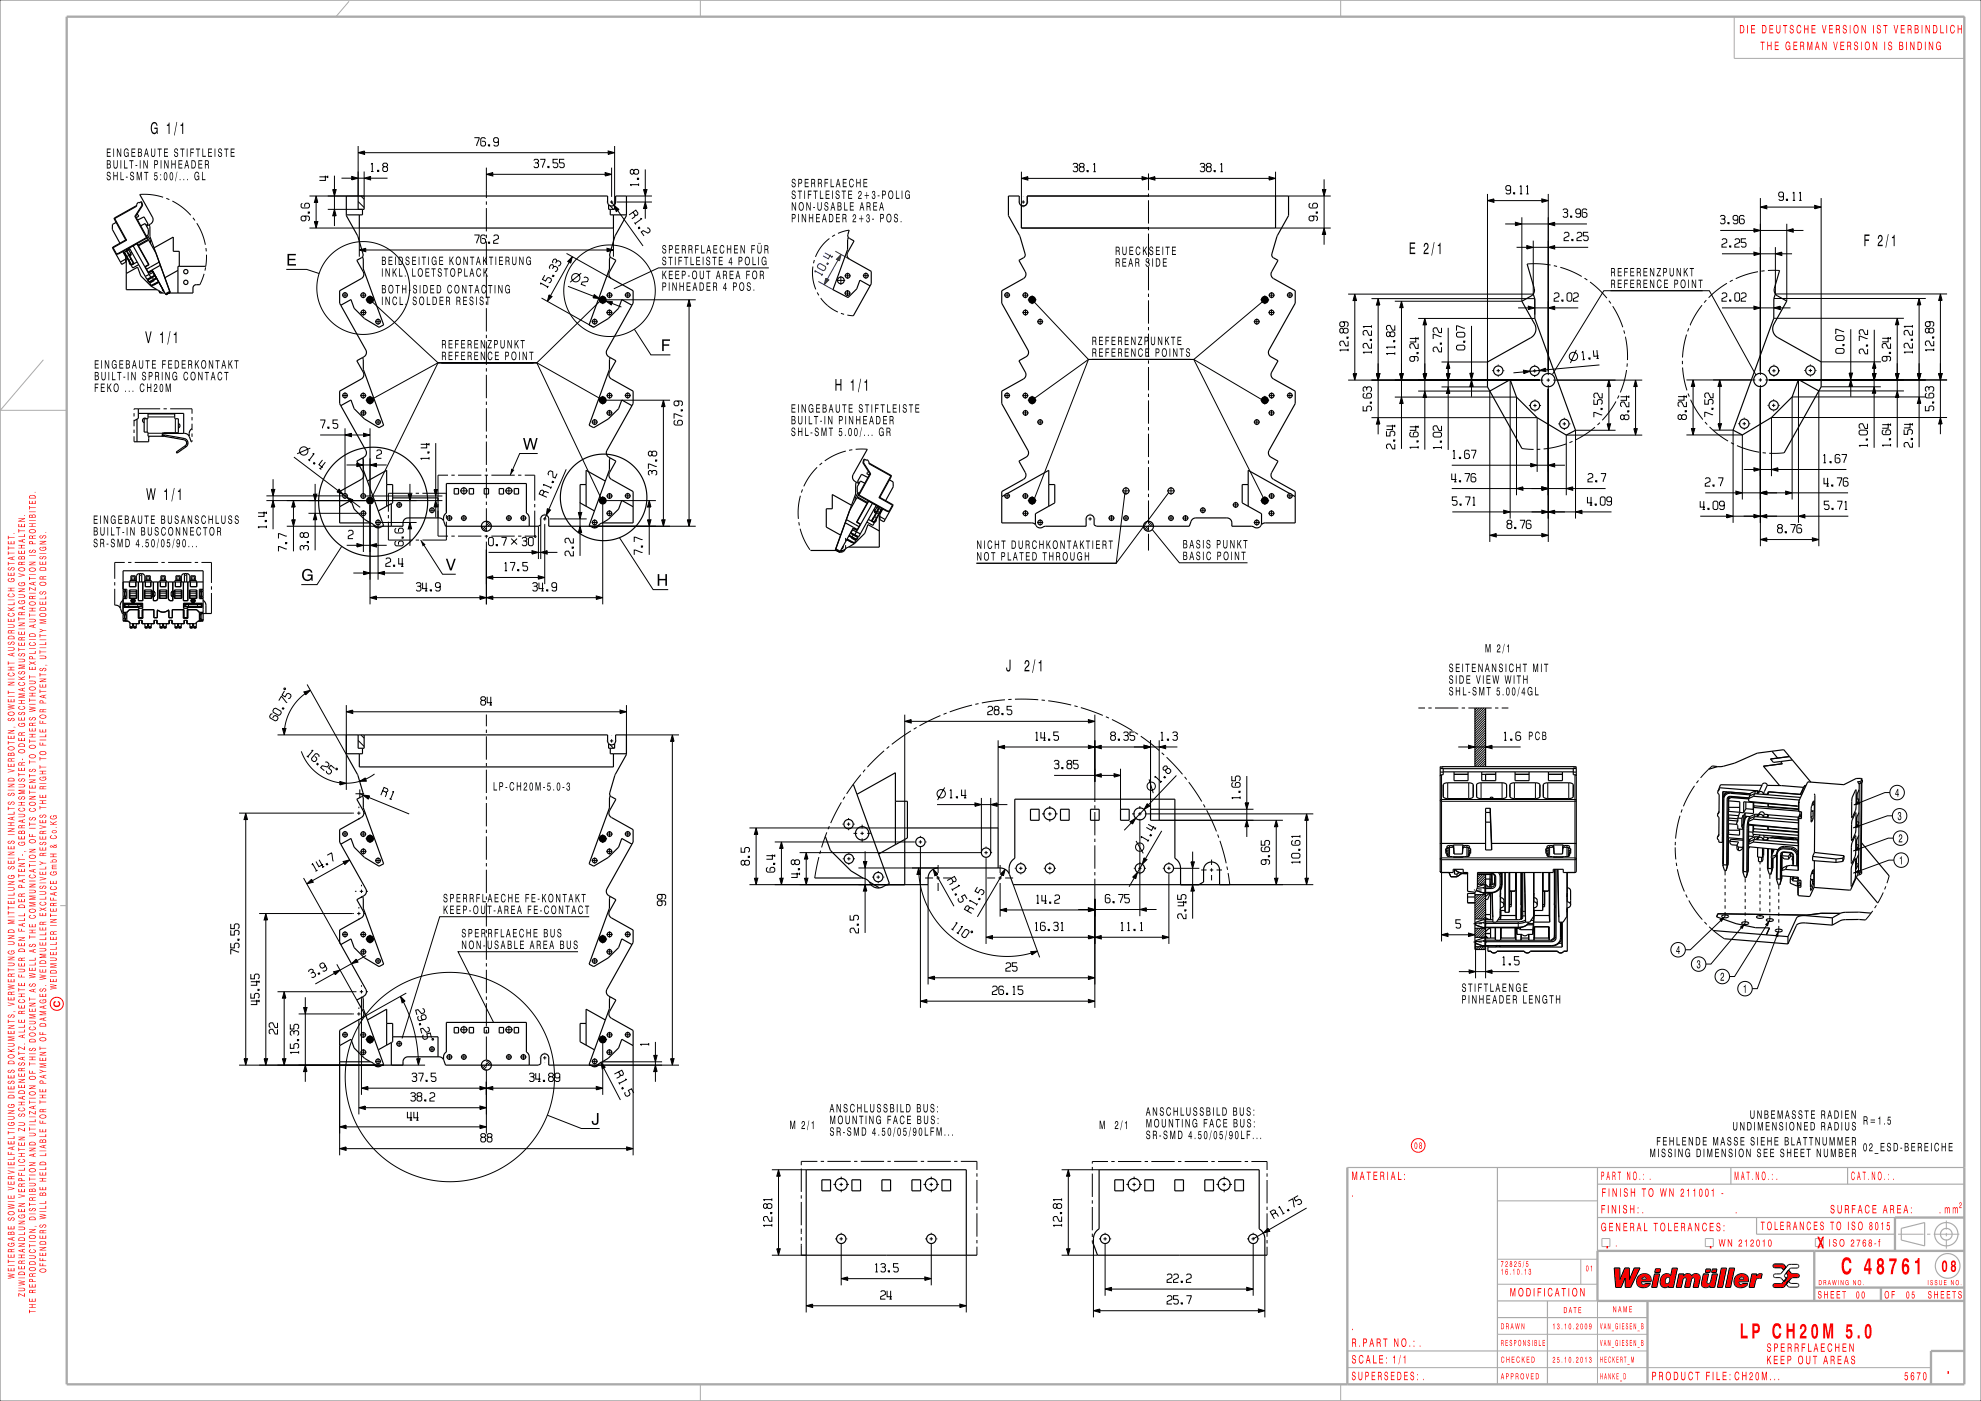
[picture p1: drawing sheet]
<svg xmlns="http://www.w3.org/2000/svg" width="594mm" height="420mm" viewBox="0 0 594 420" stroke-linecap="round" stroke-linejoin="round" font-family="sans-serif">
<g fill="none" stroke="#000" stroke-width=".3">
<path d="M42 58.3h-.1M42 58.3l3.5 .1 3.4 .7M49.9 59.5l.9 .3M107.4 43.8v15M108.2 58.8l1 .9M109.2 51.4v7.4h-16.4M145.8 50.3v9.1M183.4 50.3v8.8M184.3 43.8v17.6M187.8 58.8h7.7M306.3 51.5v16.9h38.1M306.8 59v.1"/>
<path d="M344.4 58.8h-36.4v1.8a1.2 1.2 0 0 1-1.7 1M344.4 52v5M344.4 58v1M382.5 51.5v7.3M386.4 58.8h12.6M446 58.1v50.4h-13.8M464.2 58.1v54.4M527.8 59.4v53M546.1 59.4v49.1h17.9M34.3 65.4l.1 .1M34.4 65.5l3.6 6.5-4.2 2.4M34.4 65.5l-.2 .1"/>
<path d="M38.4 74.6l-.5 .3M38.8 76.5l-.9 .5M39 74.8l-.4 .2M39.4 77.6l-.9 .5M39.5 75.6l-.4 .2M40.9 61.9l-6.5 3.6M41 73l-2.2 1.3M42.2 60.5l.4 1-2.2 3.4 3.5 6.3-8.4 4.7-.6 .2-1.1-2M51.7 60.3l2.9 1.8 2.6 2.4M57.8 65.3l.6 .8M59 66.9l1.6 3.1 1 3.4M61.7 74.4l.2 1"/>
<path d="M61.9 76.4l-.2 3.5M92.8 68.4h14.9v8.5M98.3 62.8h10.4M107.4 60.4l1.8 1.8M145.8 60.4v1M145.8 62.4v7M145.8 70.4v1M145.8 72.4v7M169.9 76l13.4 7.5M181.8 60.6h.1M182.9 61.6l1.1 1.2M182.9 60.6h1"/>
<path d="M183.4 60.1v1M183.4 62.1h.1M183.9 68.4v8.5M184.9 60.6h10.6M243.7 79.9v3.2l.9 3.7M244.2 78l-.3 .9M248.7 71.5l-2.5 2.5-1.7 3M250.4 70.4l-.9 .5M254.6 69l-3.3 1M305.3 60.6h.1M306.3 60.6h1M306.8 60.1v1"/>
<path d="M306.8 62.1h.1M308.3 60.6h.1M344.4 60v7M344.4 68v1M344.4 70v7M344.4 78v1M382.5 68.4h16.5M456.3 65.1v25.2h-38.1M457.9 79.1h3.6l3.4 .4M459.7 72.1v16.1h-55.5M465.9 79.6l1 .3M532.3 74.1v14h51.5"/>
<path d="M535.8 67.1v23.2M45.6 83l.5 .9M46 82.8l.1 .1M46.5 83.5v.2M61.2 82.1l-1.3 3.2M61.6 80.1l-.1 1M102.5 88.5h1.9M103.5 87.5v1.9M108 88.5h1.8M108 93.7h1.9M108.9 87.6v1.8M109 92.8v1.8"/>
<path d="M109.7 89.9h2.6M110.4 89.1l-.2 .2M110.7 88.9l-.7 .7M110.8 88.9l-.8 .9M111 88.6v2.6M111 88.9l-1 1M111.1 88.9l-1.1 1.1M111.2 88.9l-1.2 1.3M111.3 89l-1.3 1.3M111.4 89l-1.3 1.3M111.5 89.1l-1.4 1.3M111.6 89.1l-1.4 1.4"/>
<path d="M111.7 89.2l-1.4 1.4M111.7 89.3l-1.3 1.4M111.8 89.4l-1.4 1.3M111.8 89.4l-1.3 1.4M111.9 90.3l-.5 .5M111.9 89.5l-1.3 1.3M111.9 90.1l-.7 .7M111.9 89.7l-1.2 1.1M111.9 89.8l-1 1.1M111.9 89.9l-.9 1M112.5 96.4h1.8M113.4 95.5v1.8"/>
<path d="M145.8 80.4v1M145.8 82.4v7M145.8 90.4v1M145.8 92.4v7M162.4 89.4l15.6 8.7M177.4 96.4h1.8M178.3 95.5v1.8M179.4 89.9h29.2M180.4 88.9l-.6 .6M180.5 88.9l-.7 .8M180.7 88.9l-1 1M180.7 88.6v2.6"/>
<path d="M180.8 88.9l-1 1.1M181 88.9l-1.2 1.2M181.1 88.9l-1.3 1.3M181.2 89l-1.4 1.3M181.3 89l-1.4 1.4M181.3 89.1l-1.3 1.4M181.4 89.2l-1.4 1.4M181.5 90.5l-.1 .1M181.5 89.2l-1.4 1.4M181.5 89.3l-1.3 1.4M181.6 89.4l-1.3 1.3M181.7 89.5l-1.3 1.3"/>
<path d="M181.7 90.2l-.7 .6M181.7 89.6l-1.2 1.2M181.7 90l-.8 .8M181.7 89.7l-1.1 1.1M181.7 89.9l-1 1M181.8 93.7h1.8M181.9 88.5h1.8M182.7 92.8v1.8M182.8 87.6v1.8M187.3 88.5h1.8M188.2 87.5v1.9M245 87.7l.5 .8"/>
<path d="M246.1 89.4l2.4 2.5 2.7 1.6M250.8 84.1h2.6M252.1 82.8v2.6M252.2 93.9l.9 .3M253.2 87.9h1.8M253.3 82.7h1.8M254.1 94.5l1.8 .2M254.1 87v1.8M254.2 81.8v1.8M258.7 82.6h1.8M259.6 81.7v1.9M301.1 88.5h1.8"/>
<path d="M302 87.5v1.9M306.5 88.5h1.9M306.6 93.7h1.8M307.4 87.6v1.8M307.5 92.8v1.8M308.2 89.9h2.6M308.9 89.1l-.2 .2M309.2 88.9l-.7 .7M309.4 88.9l-.9 .9M309.5 88.6v2.6M309.5 88.9l-1 1M309.6 88.9l-1.1 1.1"/>
<path d="M309.8 88.9l-1.3 1.3M309.9 89l-1.3 1.3M310 89l-1.4 1.3M310 89.1l-1.3 1.3M310.1 89.1l-1.4 1.4M310.2 89.2l-1.4 1.4M310.3 89.3l-1.4 1.4M310.3 89.4l-1.3 1.3M310.4 89.4l-1.3 1.4M310.4 90.3l-.5 .5M310.4 89.5l-1.2 1.3M310.4 90.1l-.7 .7"/>
<path d="M310.4 89.7l-1.1 1.1M310.5 89.8l-1.1 1.1M310.5 89.9l-1 1M311 96.4h1.8M311.9 95.5v1.8M344.4 80v7M344.4 88v1M344.4 90v7M344.4 98v1M375.9 96.4h1.9M376.8 95.5v1.8M378 89.9h2.6"/>
<path d="M378.9 88.9l-.6 .6M379.1 88.9l-.8 .8M379.3 88.9l-1 1M379.3 88.6v2.6M379.4 88.9l-1.1 1.1M379.5 88.9l-1.2 1.2M379.6 88.9l-1.3 1.3M379.7 89l-1.3 1.3M379.8 89l-1.4 1.4M379.9 89.1l-1.4 1.4M380 89.2l-1.5 1.4M380 90.5l-.1 .1"/>
<path d="M380 89.2l-1.4 1.4M380.1 89.3l-1.4 1.4M380.1 89.4l-1.3 1.3M380.2 89.5l-1.3 1.3M380.2 90.2l-.6 .6M380.2 89.6l-1.2 1.2M380.2 90l-.8 .8M380.2 89.7l-1.1 1.1M380.3 89.9l-1.1 1M380.3 93.7h1.9M380.4 88.5h1.8M381.3 92.8v1.8"/>
<path d="M381.3 87.6v1.8M385.8 88.5h1.9M386.8 87.5v1.9M411.2 89.5h49v4.8M425.2 95.5h35M467.9 80.1l3 1.1 3.4 1.7M475.1 83.4l.9 .6M476.8 84.5l2.5 2.1 2.5 2.8M482.4 90.2l.6 .8M483.6 91.8l1.8 3.3 1.2 3M486.9 99l.3 1M506.4 98.4l-.4 1"/>
<path d="M510.3 91.5l-1.8 2.7-1.7 3.3M511.6 90l-.6 .7M517.8 84.9l-3.1 2.2-2.4 2.1M519.6 84l-.9 .4M527.1 81.5l-3.6 .9-3 1.1M529.1 81.2l-1 .1M531.9 95.4h39M531.9 89.5h45.5M533.6 81.1h-3.5M102.5 118.6h1.9M103.5 117.6v1.9M108 118.6h1.8"/>
<path d="M108.9 117.7v1.8M109.7 120h2.6M110.4 119.1l-.3 .4M110.7 119l-.7 .7M110.9 119l-.9 .9M111 118.7v2.6M111 119l-1 1M111.1 119l-1.1 1.2M111.2 119l-1.2 1.3M111.4 119.1l-1.4 1.3M111.4 119.1l-1.3 1.4M111.5 119.2l-1.3 1.3"/>
<path d="M111.6 119.2l-1.4 1.4M111.7 119.3l-1.4 1.4M111.7 119.4l-1.3 1.4M111.8 119.5l-1.3 1.3M111.9 119.6l-1.4 1.3M111.9 119.7l-1.3 1.2M111.9 119.8l-1.1 1.1M111.9 119.9l-1 1.1M145.8 100.4v1M145.8 102.4v7M145.8 110.4v1M145.8 112.4v7"/>
<path d="M179.4 120h21.5M180 119.3h.1M180.4 119l-.6 .6M180.6 119l-.8 .8M180.7 118.7v2.6M180.7 119l-1 1M180.9 119l-1.1 1.1M181 119l-1.2 1.2M181.1 119l-1.3 1.3M181.2 119.1l-1.3 1.3M181.3 119.2l-1.4 1.3M181.4 119.2l-1.4 1.4"/>
<path d="M181.4 119.3l-1.4 1.4M181.5 119.4l-1.4 1.3M181.6 119.4l-1.4 1.4M181.6 119.5l-1.3 1.4M181.7 119.6l-1.3 1.3M181.7 119.7l-1.2 1.2M181.7 119.9l-1.1 1M181.7 120l-1 1M181.9 118.6h1.8M182.8 117.7v1.8M187.3 118.6h1.8M188.2 117.6v1.9"/>
<path d="M301.1 118.6h1.8M302 117.6v1.9M306.5 118.6h1.9M307.4 117.7v1.8M308.2 120h2.6M309 119.1l-.4 .4M309.2 119l-.7 .7M309.4 119l-.9 .9M309.5 118.7v2.6M309.5 119l-1 1M309.7 119l-1.2 1.2M309.8 119l-1.3 1.3"/>
<path d="M309.9 119.1l-1.3 1.3M310 119.1l-1.4 1.4M310.1 119.2l-1.4 1.3M310.1 119.2l-1.4 1.4M310.2 119.3l-1.4 1.4M310.3 119.4l-1.4 1.4M310.3 119.5l-1.3 1.3M310.4 119.6l-1.3 1.3M310.4 119.7l-1.2 1.2M310.4 119.8l-1.1 1.1M310.5 119.9l-1.1 1.1M344.4 100v7"/>
<path d="M344.4 108v1M344.4 110v7M344.4 118v1M378 120h2.6M378.6 119.3h-.1M378.9 119l-.6 .6M379.1 119l-.8 .8M379.3 118.7v2.6M379.3 119l-1 1M379.4 119l-1.1 1.1M379.5 119l-1.2 1.2M379.6 119l-1.3 1.3"/>
<path d="M379.7 119.1l-1.3 1.3M379.8 119.2l-1.4 1.3M379.9 119.2l-1.4 1.4M380 119.3l-1.4 1.4M380 119.4l-1.4 1.3M380.1 119.4l-1.4 1.4M380.1 119.5l-1.3 1.4M380.2 119.6l-1.3 1.3M380.2 119.7l-1.2 1.2M380.2 119.9l-1.1 1M380.3 120l-1 1M380.4 118.6h1.8"/>
<path d="M381.3 117.7v1.8M385.8 118.6h1.9M386.8 117.6v1.9M404.2 114h58.5M418.2 119h36.5v29.5M425.2 117.2h21.5v45.3M432.2 116h13.8M439.2 113.8h13.6v41.7M447.4 111.1h.3M448.7 111.1h1M449.2 109.3v.3M449.2 110.6v1"/>
<path d="M449.2 112.6v.3M450.7 111.1h.4M458.4 111.2h.3M459.7 111.2h1M460.2 109.4v.3M460.2 110.7v1M460.2 112.7v.3M460.3 119.8v.3M461.7 111.2h.3M463.7 114h1M464.2 113.4v1.1M464.2 115.5v47"/>
<path d="M465.7 114h26.7M485.4 118.6l-.4 .9M487.4 101l.5 3.2 .1 3.7M487.7 110.9l-.8 3.7-1.1 3.1M487.9 108.9l-.1 1M504.5 108.2v1M504.5 110.2l.5 3.4 .8 3.4M505.7 113.9h20.6M505.7 100.3l-.8 3.2-.4 3.7M506.2 118l.3 .9M506.9 119.8l1.7 3.1 2 2.9M527.3 113.9h1"/>
<path d="M527.8 113.4v1M527.8 115.4v48.3M529.3 113.9h54.5M530.1 111.1h.3M531.4 111.1h1M531.8 119.7v.3M531.9 109.3v.3M531.9 110.6v1M531.9 112.6v.4M533.4 111.1h.3M541 111.1h.3M542.3 111.1h1"/>
<path d="M542.8 109.3v.3M542.8 110.6v1M542.8 112.6v.3M544.3 111.1h.4M546.1 116h17.9M557 113.8h-17.7v42.9M570.9 117.2h-25.5v46.5M577.4 119h-40v30.8M40.2 123.9v1M40.2 125.9v1.9M40.2 128.8v1M40.2 130.8v1.6"/>
<path d="M44.1 125.5v4M44.4 129.9h4.3M44.4 125h8M48 122.6h-7.8v.3M48.9 130.4v.4M49 122.6h1M51 122.6h6.6v1.4M52.1 130.9v.4M52.6 125.5v4.2M54.4 134.4l.2 .3M56 132.8l.4 .1M56.3 132.3l-.4 .1"/>
<path d="M57.6 125v1M57.6 127v2M57.6 130v1M57.6 132v.4M103.5 128.4v21.2M108 123.8h1.9M108.9 137.4v12.2M109 122.9v1.8M111 128.4v52.8M111.8 120.4l-.4 .4M111.9 120.2l-.7 .7M111.9 120l-.9 1"/>
<path d="M112.5 126.5h1.8M113.4 125.6v1.8M145.8 120.4v1M145.8 122.4v7M145.8 130.4v1M145.8 132.4v7M177.4 126.5h1.8M178.3 125.6v1.8M181.7 120.3l-.6 .6M181.7 120.1l-.8 .8M181.8 123.8h1.8M182.7 122.9v1.8"/>
<path d="M246.5 138.8l-.8 .6M253.6 135.2l-3.3 1.2-3 1.8M255.6 134.8l-1 .2M259.3 137.7l-.3 1 2.1 3.3-3.5 6.4 8.4 4.7 .6 .1 1.1-1.9M260.1 134.7h-3.5M260.6 139.1l6.7 3.7M306.6 123.8h1.8M307.5 122.9v1.8M310.3 120.4l-.3 .4M310.4 120.2l-.7 .7M310.5 120l-1 1M311 126.5h1.8"/>
<path d="M311.9 125.6v1.8M344.4 120v7M344.4 128v1M344.4 130v7M344.4 138v1M375.9 126.5h1.9M376.8 125.6v1.8M380.2 120.3l-.6 .6M380.2 120.1l-.8 .8M380.3 123.8h1.9M381.3 122.9v1.8M411.2 125.2h49.7v16.3"/>
<path d="M456.4 134.5l3.5 .2M458.4 121.6h.4M459.8 121.6h1M460.3 121.1v1M460.3 123.1v.3M461.8 121.6h.3M461.8 134.7h-.9M467.2 127.1h.4M468.6 127.1h1M469.1 125.2v.4M469.1 126.6v1M469.1 128.6v.3"/>
<path d="M469.7 133.1l-3.2 .9-3.7 .6M470.6 127.1h.3M471.5 132.3l-.9 .4M478.3 128.1l-2.8 2.1-3.1 1.7M479.7 126.7l-.7 .7M484.4 129h-12v26.5M484.5 120.4l-1.7 2.7-2.4 2.9M492.4 130.4h-22.8v18.1M505.7 130.4h16.7v19.4M511.2 126.5l.7 .8M512.6 128l2.8 2.4 2.8 1.8M513.7 128.9h6v27.8"/>
<path d="M519 132.7l.9 .5M520.8 133.6l3.3 1.2 3.4 .8M521.2 127h.3M522.5 127h1M523 125.2v.3M523 126.5v1M523 128.5v.3M524.5 127h.3M528.5 135.7l1 .1M530 121.5h.3M531.3 121.5h1M531.8 121v1"/>
<path d="M531.8 123v.3M533.3 121.5h.3M535 135.7l-4.5 .2M583.8 125.2h-52.6v17.5M79.9 150.1h52.8M79.9 148.7h24.5M86 157.8h29M92.5 153.9h17.4M108 148.7h24.7M109 153v12.5M110.5 149.2l-.4 .4M110.7 149.1l-.7 .7"/>
<path d="M110.9 149.1l-.9 .9M111 149.1l-1 1.1M111.1 149.1l-1.1 1.2M111.3 149.1l-1.3 1.3M111.4 149.2l-1.3 1.3M111.5 149.2l-1.4 1.4M111.5 149.3l-1.3 1.4M111.6 149.3l-1.4 1.4M111.7 149.4l-1.4 1.4M111.7 149.5l-1.3 1.4M111.8 150.6l-.3 .3M111.8 149.6l-1.3 1.3"/>
<path d="M111.9 149.7l-1.4 1.3M111.9 149.8l-1.2 1.2M111.9 150.3l-.7 .7M111.9 149.9l-1.1 1.1M111.9 150.2l-.9 .9M111.9 150l-1 1.1M112.5 156.6h12.4M113.4 155.7v18.1M116.5 154.4v1M116.5 156.4v5.5h7.1M118.8 151.4h1.8M119.7 150.5v1.8"/>
<path d="M123.6 147.9h-7.1v5.5M124.7 147.9h.9M126.7 147.9h7.1v5.5M128.6 153h1.8M129.5 152.1v1.8M131.3 151.1v1M131.3 153.1v7.6h3M133.8 155.3h1.9M133.8 156.4v5.5h-7.1M133.8 154.4v1M134.3 142.5h-3v7.6M134.7 154.4v1.8"/>
<path d="M135.3 142.5h1M137.3 142.5h7M137.9 147.2h2.4M138.2 155.3h1.8M139.1 146v2.3M139.1 154.4v1.8M144.9 157.8l-.5 .5M145.3 142.5h1M145.6 157.8l-.9 .9M145.8 158.3l-.7 .7M145.8 159l-.2 .2M145.8 140.4v1"/>
<path d="M145.8 142.4v7M145.8 150.4v1M145.8 152.4v7M146.3 156.4l-.5 .4M146.8 156.6l-1 1M147.1 157l-.8 .8M147.3 157.5l-.3 .3M147.3 142.5h7M151.4 147.2h2.4M151.7 155.3h1.8M152.6 146v2.3M152.6 154.4v1.8"/>
<path d="M155.3 142.5h1M156 155.3h1.9M156.9 154.4v1.8M157.3 142.5h3v7.6M160.3 153.1v7.6h-3M160.3 151.1v1M161.4 157.8v9.8M161.8 155.6h.1M162.1 157.4v10.2M162.8 155.6h1M163.3 154v.1M163.3 155.1v1"/>
<path d="M163.3 157.1v18M164.8 155.6h11.1M176.7 157.8h31.9M177.4 156.6h1.8M178.3 155.7v1.8M179.4 150.1h17.3M180.1 149.3l-.1 .2M180.4 149.1l-.6 .7M180.6 149.1l-.8 .8M180.7 148.8v32.4M180.8 149.1l-1.1 1M180.9 149.1l-1.1 1.1"/>
<path d="M181 149.1l-1.2 1.2M181.1 149.2l-1.3 1.3M181.2 149.2l-1.3 1.3M181.3 149.3l-1.4 1.3M181.4 149.3l-1.4 1.4M181.4 149.4l-1.4 1.4M181.5 149.5l-1.4 1.4M181.6 149.6l-1.4 1.3M181.6 149.6l-1.3 1.4M181.7 150.5l-.6 .5M181.7 149.7l-1.3 1.3M181.7 149.9l-1.2 1.1"/>
<path d="M181.7 150.3l-.8 .7M181.7 150l-1.1 1.1M181.7 150.1l-.9 1M181.8 153.9h1.8M181.9 148.7h1.8M182.7 153v1.8M182.8 147.8v1.8M187.3 148.7h1.8M188.2 147.7v1.9M239.5 156.5l.2 1M239.9 158.5l1.2 3.3 1.8 3M240 148.6l-.6 3.5v3.5"/>
<path d="M240.6 146.7l-.3 1M245 140.1l-2.2 2.7-1.8 3M255.5 160l-.1 .1M260.5 150.2l2.2 1.3M262 152.8l.4 .2M262.1 154.8l.9 .5M262.5 151.9l.4 .3M262.7 153.7l.9 .5M263.1 151.8l.5 .3M267.2 142.5l-3.7 6.7 4.3 2.4M301.1 148.7h1.8M302 147.7v1.9"/>
<path d="M306.5 148.7h1.9M306.6 153.9h1.8M307.4 147.8v1.8M307.5 153v1.8M308.2 150.1h2.6M309 149.2l-.4 .4M309.2 149.1l-.7 .7M309.4 149.1l-.9 .9M309.5 148.8v2.6M309.6 149.1l-1.1 1.1M309.7 149.1l-1.2 1.2M309.8 149.1l-1.3 1.3"/>
<path d="M309.9 149.2l-1.3 1.3M310 149.2l-1.4 1.4M310.1 149.3l-1.4 1.4M310.2 149.3l-1.4 1.4M310.2 149.4l-1.4 1.4M310.3 149.5l-1.4 1.4M310.3 150.6l-.3 .3M310.3 149.6l-1.3 1.3M310.4 149.7l-1.3 1.3M310.4 149.8l-1.2 1.2M310.4 150.3l-.6 .7M310.4 149.9l-1.1 1.1"/>
<path d="M310.5 150.2l-.9 .9M310.5 150l-1.1 1.1M311 156.6h1.8M311.9 155.7v1.8M325.3 155.6h.1M326.4 155.6h1M326.9 154v.1M326.9 155.1v1M326.9 157.1h.1M328.4 155.6h.1M332.4 155.3h1.8M333.3 154.4v1.8"/>
<path d="M336.5 147.2h2.3M336.7 155.3h1.8M337.6 146v2.3M337.6 154.4v1.8M343.5 157.8l-.5 .5M344.2 157.8l-1 .9M344.4 158v1l-.3 .2M344.4 158.3l-.8 .7M344.4 140v7M344.4 148v1M344.4 150v7M344.9 156.4l-.5 .4"/>
<path d="M345.3 156.6l-.9 1M345.6 157l-.7 .8M345.8 157.5l-.2 .3M349.9 147.2h2.4M350.2 155.3h1.8M351.1 146v2.3M351.1 154.4v1.8M354.6 155.3h1.8M355.5 154.4v1.8M359.8 153h1.8M360.7 152.1v1.8M369.6 151.4h1.8"/>
<path d="M370.5 150.5v1.8M375.9 156.6h1.9M376.8 155.7v1.8M378 150.1h2.6M378.6 149.3l-.1 .2M379 149.1l-.7 .7M379.1 149.1l-.8 .8M379.3 148.8v2.6M379.3 149.1l-1 1M379.4 149.1l-1.1 1.1M379.5 149.1l-1.2 1.2M379.6 149.2l-1.3 1.3"/>
<path d="M379.7 149.2l-1.3 1.3M379.8 149.3l-1.4 1.3M379.9 149.3l-1.4 1.4M380 149.4l-1.4 1.4M380 149.5l-1.3 1.4M380.1 149.6l-1.4 1.3M380.1 149.6l-1.3 1.4M380.2 150.5l-.6 .5M380.2 149.7l-1.3 1.3M380.2 149.9l-1.2 1.1M380.2 150.3l-.7 .7M380.2 150l-1 1.1"/>
<path d="M380.3 150.1l-1 1M380.3 153.9h1.9M380.4 148.7h1.8M381.3 153v1.8M381.3 147.8v1.8M385.8 148.7h1.9M386.8 147.7v1.9M34.4 174.5v1M34.4 176.5v4.9M37.4 168.6h-3v4.9M38.4 168.6h1M39 179h1.9"/>
<path d="M39 178.5h1.9M39 177.8h1.9M39 177.4h1.9M39.5 173.6h.8M39.9 179.3v1.5M40.4 168.6h7M41.8 172.4h.7M43.5 179h1.9M43.5 178.5h1.9M43.5 177.8h1.9M43.5 177.4h1.9M44 173.6h.8"/>
<path d="M48 179h1.9M48 178.5h1.9M48 177.8h1.9M48 177.4h1.9M48.4 168.6h1M48.5 173.6h.8M50.4 168.6h7M52.5 179h1.9M52.5 178.5h1.9M52.5 177.8h1.9M52.5 177.4h1.9M53 173.6h.8"/>
<path d="M55.3 172.4h.7M57 179h1.9M57 178.5h1.9M57 177.8h1.9M57 177.4h1.9M57.5 173.6h.8M57.9 179.3v1.5M58.4 168.6h1M60.4 168.6h3v6.2M63.4 175.8v1M63.4 177.8v6.1M124.7 161.9h.9"/>
<path d="M135.3 160.7h1M137.3 160.7h7M145.3 160.7h1M145.8 160.4v1M145.8 162.4v18.8M147.3 160.7h7M155.3 160.7h1M243 165h.1M253.6 161.3v1M253.6 163.4v1.1M255.1 160.7l-.1 .1M255.9 160.2l-.5 .9"/>
<path d="M344.4 160v5.1M38.6 181.1v.8M38.7 182.9h.1M38.7 181v.1M38.7 181.9h.1M39 187.9h.8M39 182.8h.1M39.1 180.1h1.6M40.1 187.9h.8M41.3 181.2v.6M41.5 182.4h1.3M41.6 181.1l.8 .2"/>
<path d="M42.4 181.6l-.8 .2M43.5 187.9h.8M44.6 187.9h.8M47.2 183v.1M47.4 182.9v.1M48 187.9h.8M49.1 187.9h.8M50.4 182.9v.1M50.7 183l-.1 .1M52.5 187.9h.8M53.6 187.9h.8M55 182.4h1.3"/>
<path d="M55.4 181.6l.9 .2M56.3 181.1l-.9 .2M56.5 181.2v.6M57 187.9h.8M57.1 180.1h1.6M58.1 187.9h.8M58.8 182.8h.1M59.1 181v.1M59.1 181.9h.1M59.1 182.9h.1M59.2 181.1v.8M92.1 205.2l11.7 21v10.6"/>
<path d="M103.8 211.4v14.6M145.8 214.2v3.5M145.8 218.7v1M187.8 211.4v14.6M271.3 214.2v37.5M273.1 219.1l-5.7 4.1M274.8 218.1l-.8 .5M282 214.5l-6.3 3.1M283.8 213.8l-.9 .3M291.5 211.4l-6.7 2M293.4 210.9l-1 .3M301.3 209.8l-6.9 .9"/>
<path d="M303.3 209.7h-1M304.3 209.6l7 .2M312.3 209.9l1 .1M314.3 210.1l6.9 1.3M322.2 211.6l.9 .3M324.1 212.1l6.6 2.4M328.3 214.2v26.2M331.6 214.9l.9 .4M333.4 215.7l6.1 3.4M340.4 219.6l.8 .5M425.3 212.3h2M428.3 212.3h1"/>
<path d="M430.3 212.3h7M438.3 212.3h1M440.3 212.3h7M442.8 212.3l-.5 .5M443.5 212.3l-1.2 1.2M444.3 212.3l-2 2M445 212.3l-2.7 2.7M445.5 219.5l-3.2 3.2M445.5 218.8l-3.2 3.2M445.5 218.1l-3.2 3.2M445.5 217.4l-3.2 3.2M445.5 216.7l-3.2 3.2"/>
<path d="M445.5 216l-3.2 3.2M445.5 215.3l-3.2 3.2M445.5 214.6l-3.2 3.2M445.5 213.9l-3.2 3.2M445.5 213.2l-3.2 3.2M445.5 212.5l-3.2 3.2M448.3 212.3h1M450.3 212.3h2M83.2 220.3h20.6M106.6 238h2.6M107.4 222l1.8 1.8M107.9 236.7v2.6"/>
<path d="M108.2 220.3l1 1M145.8 220.7v7M145.8 228.7v1M145.8 230.7v7M145.8 238.7v1M181.8 222.1h.1M182.9 223.2l1.1 1.1M182.9 222.1h1M183.4 220.6h.1M183.4 221.6v1M183.4 223.6v.1M184.9 222.1h.1"/>
<path d="M187.8 220.3h15.8M253.3 238.8l-.5 .9M258.1 232.2l-4.2 5.8M259.4 230.7l-.6 .8M265.1 225.1l-5 4.9M266.6 223.8l-.7 .6M294.3 239.2v16.4M297.1 239.2v16.4M299.3 221.9v26.3M336 230.5v12.1M342.1 220.7l5.5 4.3M345 221.9v20.7"/>
<path d="M347.6 221.9v20.7h28.3M348.3 225.7l.8 .6M349.8 227l4.8 5.1M355.2 232.9l.6 .8M356.4 234.5l3.9 5.8M431.9 239.8l40.3-.1a.29 .29 0 0 1 .5 .3 .29 .29 0 0 1-.5 .2h-40l-.3-.1zM432.2 232.2v50M432.7 235.3l.1 3.6M434.1 234.7v4.7M440.4 234.7v4.7M441.7 235.3v3.6M442.7 235.3l.1 3.6"/>
<path d="M444.1 234.7v4.7M445.5 229.4l-.4 .4M445.5 228.7l-1.1 1.1M445.5 228l-1.9 1.8M445.5 227.3l-2.6 2.5M445.5 226.6l-3.2 3.2M445.5 225.9l-3.2 3.2M445.5 225.2l-3.2 3.2M445.5 224.5l-3.2 3.2M445.5 223.8l-3.2 3.2M445.5 223.1l-3.2 3.2M445.5 222.4l-3.2 3.2"/>
<path d="M445.5 221.7l-3.2 3.2M445.5 221l-3.2 3.2M445.5 220.2l-3.2 3.2M450.4 234.7v4.7M451.7 235.3v3.6M452.7 235.3l.1 3.6M454.1 234.7v4.7M460.4 234.7v4.7M461.7 235.3v3.6M462.7 235.3l.1 3.6M464.1 234.7v4.7M470.4 234.7v4.7"/>
<path d="M471.7 235.3v3.6M472.2 232.2v29.4M508.1 235.6l-1.9 3.2-1.4 2.9M509.3 234l-.6 .8M513.4 229.6l-3.5 3.6M71.7 243.8h34.4M102.5 250h1.9M103.5 249.1v1.8M107.1 243.8h1M107.6 241.8v.5M107.6 243.3v1M107.6 245.3v.4"/>
<path d="M108 250h1.8M108 255.2h1.9M108.9 249.1v1.9M109 254.3v1.8M109.1 243.8h.5M109.7 251.4h2.6M110.4 250.6l-.2 .2M110.7 250.5l-.7 .6M110.8 250.5l-.8 .8M111 250.1v2.6M111 250.4l-1 1.1M111.1 250.5l-1.1 1.1"/>
<path d="M111.2 250.5l-1.2 1.2M111.3 250.5l-1.3 1.3M111.4 250.6l-1.3 1.3M111.5 250.6l-1.4 1.4M111.6 250.7l-1.4 1.4M111.7 250.7l-1.4 1.5M111.7 250.8l-1.3 1.4M111.8 250.9l-1.4 1.4M111.8 251l-1.3 1.3M111.9 251.8l-.5 .5M111.9 251.1l-1.3 1.3M111.9 251.6l-.7 .8"/>
<path d="M111.9 251.2l-1.2 1.2M111.9 251.3l-1 1.1M111.9 251.5l-.9 .9M112.5 258h1.8M113.4 257.1v1.8M145.8 240.7v7M145.8 248.7v1M145.8 250.7v7M145.8 258.7v1M177.4 258h1.8M178.3 257.1v1.8M179.4 251.4h2.6"/>
<path d="M180.4 250.5l-.6 .6M180.5 250.5l-.7 .7M180.7 250.4l-1 1M180.7 250.1v2.6M180.8 250.5l-1 1M181 250.5l-1.2 1.2M181.1 250.5l-1.3 1.3M181.2 250.5l-1.4 1.4M181.3 250.6l-1.4 1.4M181.3 250.7l-1.3 1.3M181.4 250.7l-1.4 1.4M181.5 252.1l-.1 .1"/>
<path d="M181.5 250.8l-1.4 1.4M181.5 250.9l-1.3 1.3M181.6 251l-1.3 1.3M181.7 251.1l-1.3 1.3M181.7 251.7l-.7 .7M181.7 251.2l-1.2 1.2M181.7 251.6l-.8 .8M181.7 251.3l-1.1 1.1M181.7 251.4l-1 1M181.8 255.2h1.8M181.9 250h1.8M182.7 254.3v1.8"/>
<path d="M182.8 249.1v1.9M187.3 250h1.8M188.2 249.1v1.8M224.7 248.2h47.4M232.3 252.4h42.2M239.7 255.6h54.5M245.5 256.9l-1.2 6.3M246.1 255l-.3 1M247.9 249.5l-1.5 4.6M248.7 247.7l-.4 .9M252.3 240.5l-3.2 6.3M252.6 247.1h.3"/>
<path d="M252.7 257.5h.3M253.9 247.1h1M254 257.5h1M254.4 245.2v.4M254.4 246.6v1M254.4 248.6v.3M254.5 255.6v.4M254.5 257v1M254.5 259v.3M255.9 249.8h1.1M255.9 247.1h.4M256 257.5h.3"/>
<path d="M258 249.8h1M258.5 247.2v1.1M258.5 249.3v1M258.5 251.3v1.1M260 249.8h1.1M275.5 252.4h1M276 250.6v.3M276 251.9v1M276 253.9v48.2M277.5 252.4h.3M281.3 259.3v2.4M295.2 255.6h1"/>
<path d="M295.7 253.8v.3M295.7 255.1v1M295.7 257.1v25.9M297.2 255.6h.3M299.9 259.3v2.4M306.1 258.5v.3M306.1 259.8v1M312.4 244h.9M314.3 244h1M314.8 241.6v.9M314.8 243.5v1M314.8 245.5v.8"/>
<path d="M314.8 258.5v.3M314.8 259.8v1M316.3 244h.8M328.3 241.4v1M328.3 243.4v7M328.3 251.4v1M328.3 253.4v7M339.4 244h.9M341.3 244h1M341.8 241.6v.9M341.8 243.5v1M341.8 245.5v29.2"/>
<path d="M343.3 244h50.5M347.6 245.9h37.1M350.5 258.5v.3M350.5 259.8v1M360.8 241.1l.5 .9M361.8 242.9l2.9 6.4M363.3 257.7v1.6M365.1 250.2l.4 .9M365.8 252.1l1.9 6.7M367.9 259.8l.2 1M431.9 257.3l40.3-.1a.3 .3 0 0 1 .5 .3 .3 .3 0 0 1-.5 .2h-40l-.3-.1zM433.6 254.7l.6 .6"/>
<path d="M433.8 254.3l.4 .3M433.8 253.9l.4 .3M433.8 256l.4 .3M433.8 256.4l.4 .3M434.6 253.5v3.3M435.5 253.5v.5M435.9 253.6v.9M438.6 253.6v.9M439 253.5v.5M439.8 253.5v3.3M440.6 254.3l-.4 .3M440.6 253.9l-.4 .3"/>
<path d="M440.6 256l-.4 .3M440.6 256.4l-.3 .3M440.9 254.7l-.7 .6M463.6 254.7l.6 .6M463.8 256.4l.4 .3M463.8 254.3l.4 .3M463.8 253.9l.4 .3M463.8 256l.4 .3M464.6 253.5v3.3M465.5 253.5v.5M465.9 253.6v.9M468.6 253.6v.9"/>
<path d="M469 253.5v.5M469.8 253.5v3.3M470.6 256l-.4 .3M470.6 256.4l-.3 .3M470.6 254.3l-.4 .3M470.6 253.9l-.4 .3M470.9 254.7l-.7 .6M502.3 254l.2 3.6M502.4 252.4l-.1 1M502.6 258.6l.2 1M503.8 244.5l-.9 3.7-.5 3.2M504.4 242.6l-.3 1"/>
<path d="M527.7 258.3v.8M77.7 273.9h28.4M91 263.2l11.2 20M103.5 279.2v1.8M106.4 267.2h.5M107.1 273.9h1M107.6 271.9v.5M107.6 273.4v1M107.6 275.4v.4M107.9 267.2h1M108.4 265.3v.4M108.4 266.7v1"/>
<path d="M108.4 268.7v.5M108.9 279.2v1.9M109.1 273.9h.5M109.9 267.2h.4M145.8 260.7v7M145.8 268.7v1M145.8 270.7v7M145.8 278.7v1M182.8 279.2v1.9M188.2 279.2v1.8M224.7 265.2h46.6M257.4 260.2h23.9"/>
<path d="M261.5 262.9h.3M262.8 262.9h1M263.3 261.1v.3M263.3 262.4v1M263.3 264.4v.4M264.8 262.9h.4M277.4 263.2h2.4M278.3 265.2v29.9M280.8 263.2h1M281.3 262.7v1M281.3 264.7v2.4M282.8 263.2h2.4"/>
<path d="M296 263.2h2.4M299.4 263.2h1M299.9 262.7v1M299.9 264.7v10.1M301.4 263.2h2.4M303.8 265.2l7.9 21.8M304.3 260.3h.3M305.6 260.3h1M306.1 261.8v.3M307.6 260.3h.3M313 260.3h.3M314.3 260.3h1"/>
<path d="M314.8 261.8v.3M316.3 260.3h.3M328.3 261.4v1M328.3 263.4v38.7M340 260.3h.3M341.3 260.3h1M343.3 260.3h.3M348.7 260.3h.3M350 260.3h1M350.5 261.8v21.2M352 260.3h7.6M354 265.2h39.8"/>
<path d="M360.2 260.8h1.6M362.8 260.8h1M363.3 260.3v1M363.3 262.3v1.6M364.8 260.8h1.6M368.3 261.7l.4 3.5M439.2 261.6v.3M441.8 276.9h.6M441.9 266.8h.4M442.6 278.3l-.3 .3M442.8 268.2l-.5 .5M443.1 262.2l-.1 .1"/>
<path d="M443.3 278.3l-1 1M443.3 266.8h1M443.4 276.9h1M443.5 268.2l-1.2 1.2M443.8 262.2l-.8 .8M444 278.3l-1.7 1.7M444.2 268.2l-1.9 1.9M444.5 262.2l-1.5 1.5M444.7 278.3l-2.4 2.4M444.9 268.2l-2.6 2.6M445.3 262.2l-2.3 2.2M445.3 266.8h.3"/>
<path d="M445.4 276.9h.5M445.4 278.3l-2.7 2.7M445.4 272.6l-2.9 2.9M445.4 271.9l-3.1 3.2M445.4 271.2l-3.1 3.2M445.4 270.5l-3.1 3.1M445.4 269.8l-3.1 3.1M445.4 269l-3.1 3.2M445.4 268.3l-3.1 3.2M445.4 264.8l-.2 .3M445.4 264.1l-1 1M445.4 263.4l-1.7 1.7"/>
<path d="M445.4 262.7l-2.4 2.4M445.5 279.6l-1.4 1.4M445.5 278.9l-2.1 2.1M445.5 275.4l-.1 .1M445.5 274.7l-.8 .8M445.5 274l-1.6 1.5M445.5 273.3l-2.3 2.2M447.1 262v.2M447.1 265.3v1.1M447.1 267.5v.2M447.2 267.7h.1M448.1 262.8l.4 .1"/>
<path d="M448.1 265l.4 .2M450.1 262.8l-.3 .1M450.1 265l-.3 .2M450.2 265.1l-.1 .1M450.3 264.7v.8M455.2 276.4v1.7M456.2 273.1l1.1 .1M456.6 275.1l-.4 .3M457.4 274.6h-.8l-.4 .3M503 260.6l.8 3.4 1.3 3.3M505.5 268.2l.4 .9M506.4 269.9l1.7 2.8 2.3 3"/>
<path d="M511.1 276.4l.7 .7M512.5 277.8l4.5 3.6M517.3 261.1v1.3M517.3 263.4v1M517.3 265.4v1M517.3 267.4v1M517.3 269.4v1M517.3 271.4v1M517.3 273.4v1.3M523.3 263.3v1.2M523.3 265.5v1M523.3 267.5v1"/>
<path d="M523.3 269.5v1M523.3 271.5v1M523.3 273.5v1M523.3 275.5v1.3M527.7 260.1v1M527.7 262.1v1M527.7 264.1v1M527.7 266.1v1M527.7 268.1v1M527.7 270.1v1M527.7 272.1v1M527.7 274.1v.8"/>
<path d="M530.7 262.1v1.4M530.7 264.5v1M530.7 266.5v1M530.7 268.5v1M530.7 270.5v1M530.7 272.5v1M530.7 274.5v1.3M533.4 265.2v1.4M533.4 267.6v1M533.4 269.6v1M533.4 271.6v1M533.4 273.6v1"/>
<path d="M533.4 275.6v1M533.4 277.6v1.4M561.5 273.1l-2.1 2.7M562.6 271.4l-.5 .8M564.7 267.6l-1.6 3.1M565.5 265.7l-.4 .9M566.5 262.6l-.7 2.2M83.2 297.3h23.7M101 289.1l6 10.7M102.5 280.1h1.9M107.9 297.3h1M108 280.1h1.8"/>
<path d="M108 285.3h1.9M108.4 295.4v.4M108.4 296.8v1M108.4 298.8v29.4M109 284.4v1.8M109.7 281.5h2.6M109.9 297.3h.4M110.4 280.7l-.3 .3M110.7 280.6l-.7 .7M110.9 280.5l-.9 .9M111 280.2v2.6M111 280.5l-1 1.1"/>
<path d="M111.1 280.6l-1.1 1.1M111.2 280.6l-1.2 1.2M111.4 280.6l-1.4 1.3M111.4 280.7l-1.3 1.3M111.5 280.7l-1.3 1.4M111.6 280.8l-1.4 1.4M111.7 280.9l-1.4 1.4M111.7 280.9l-1.3 1.4M111.8 281l-1.3 1.4M111.8 282l-.4 .4M111.9 281.1l-1.4 1.3M111.9 281.2l-1.3 1.3"/>
<path d="M111.9 281.8l-.7 .7M111.9 281.3l-1.1 1.2M111.9 281.5l-1 1M111.9 281.6l-.9 .9M112.5 288.1h1.8M113.4 287.2v1.8M121.8 297.7l-13.5 7.6M145.8 280.7v7M145.8 288.7v1M145.8 290.7v7M145.8 298.7v1M177.4 288.1h1.8"/>
<path d="M178.3 287.2v1.8M179.4 281.5h2.6M180 280.8h.1M180.4 280.6l-.6 .6M180.6 280.6l-.8 .8M180.7 280.2v2.6M180.7 280.5l-1 1M180.9 280.6l-1.1 1.1M181 280.6l-1.2 1.2M181.1 280.6l-1.3 1.3M181.2 280.7l-1.3 1.3M181.3 280.7l-1.4 1.4"/>
<path d="M181.4 280.8l-1.4 1.4M181.5 280.9l-1.4 1.4M181.6 281l-1.4 1.4M181.6 281.1l-1.3 1.3M181.7 281.2l-1.3 1.3M181.7 281.9l-.6 .6M181.7 281.3l-1.2 1.2M181.7 281.7l-.8 .8M181.7 281.4l-1.1 1.1M181.7 281.5l-1 1M181.8 285.3h1.8M181.9 280.1h1.8"/>
<path d="M182.7 284.4v1.8M187.3 280.1h1.8M441.8 282.4h.5M442.4 282.8v10.5M442.7 283.8l-.4 .5M443.3 282.4h1M443.4 283.8l-.8 .8M444.1 283.8l-.8 .8M444.8 283.8l-.8 .8M445.4 282.4h.5M445.5 284.6h-.1M445.5 283.9l-.8 .7"/>
<path d="M445.5 280.4l-.7 .6M445.5 284.6v8.7M465.2 281.8v.5M465.2 283.5v.1M466.2 281l.4 .2M468.2 281l-.3 .2M71.7 319.3h43.3M89.5 304h16.6M101.8 318.3v28.1M102.5 310.2h1.9M103.5 309.3v1.8M107.1 304h1"/>
<path d="M107.6 302v.5M107.6 303.5v1M107.6 305.5v28.6M108 310.2h1.8M108 315.4h1.9M108.9 309.3v1.9M109 314.5v1.8M109.1 304h.5M109.7 311.6h2.6M110.5 310.8l-.4 .4M110.7 310.7l-.7 .7M110.9 310.6l-.9 1"/>
<path d="M111 310.3v2.6M111 310.6l-1 1.1M111.1 310.7l-1.1 1.1M111.3 310.7l-1.3 1.2M111.4 310.7l-1.3 1.3M111.5 310.8l-1.4 1.3M111.5 310.8l-1.3 1.4M111.6 310.9l-1.4 1.4M111.7 311l-1.4 1.4M111.7 311.1l-1.3 1.3M111.8 312.2l-.3 .2M111.8 311.1l-1.3 1.4"/>
<path d="M111.9 311.2l-1.4 1.3M111.9 311.3l-1.2 1.3M111.9 311.9l-.7 .7M111.9 311.5l-1.1 1.1M111.9 311.7l-.9 .9M111.9 311.6l-1 1M112.5 318.2h1.8M113.4 317.3v1.8M117.3 319.3h10.2M118.8 312.9h1.8M119.7 312v1.8M128.6 314.5h1.8"/>
<path d="M129.5 313.6v1.8M133.8 316.9h1.9M134.7 316v1.8M137.9 308.7h2.4M138.2 316.9h1.8M139.1 307.5v2.4M139.1 316v1.8M144.9 319.3l-.5 .5M145.6 319.3l-.9 1M145.8 319.8l-.7 .8M145.8 300.7v7M145.8 308.7v1"/>
<path d="M145.8 310.7v7M145.8 318.7v1M146.3 317.9l-.5 .5M146.8 318.2l-1 .9M147.1 318.5l-.8 .8M147.3 319l-.3 .3M151.4 308.7h2.4M151.7 316.9h1.8M152.6 307.5v2.4M152.6 316v1.8M156 316.9h1.9M156.9 316v1.8"/>
<path d="M161.8 317.1h.1M162.8 317.1h1M163.3 315.6h.1M163.3 316.6v1M163.3 318.6v.1M164.8 317.1h.1M176.7 319.3h26.9M177.4 318.2h1.8M178.3 317.3v1.8M179.4 311.6h2.6M180.1 310.9l-.1 .1M180.4 310.7l-.6 .6"/>
<path d="M180.6 310.7l-.8 .8M180.7 310.3v17.9M180.8 310.6l-1.1 1.1M180.9 310.7l-1.1 1.1M181 310.7l-1.2 1.2M181.1 310.7l-1.3 1.3M181.2 310.8l-1.3 1.3M181.3 310.8l-1.4 1.4M181.4 310.9l-1.4 1.4M181.5 311l-1.4 1.4M181.6 311.1l-1.4 1.4M181.6 311.2l-1.3 1.3"/>
<path d="M181.7 312l-.6 .6M181.7 311.3l-1.3 1.3M181.7 311.4l-1.2 1.2M181.7 311.8l-.8 .8M181.7 311.5l-1.1 1.1M181.7 311.7l-.9 .9M181.8 315.4h1.8M181.9 310.2h1.8M182.7 314.5v1.8M182.8 309.3v1.9M187.3 310.2h1.8M188.2 309.3v1.8"/>
<path d="M198.5 318.3h-8.7v28.1M145.8 320.5l-.2 .3M145.8 320.7v19.1M231.4 350.7h10.3M240.3 350.3v7M240.3 358.3v1M245.1 348.2h-4.8v1.1M246.1 348.2h1M248.1 348.2h7M249.9 355.1h.8M251.7 355.1h1M252.2 352.7v.9"/>
<path d="M252.2 354.6v1M252.2 356.6v.8M253.7 355.1h.9M256.1 348.2h1M258.1 348.2h7M266.1 348.2h1M268.1 348.2h7M276.1 348.2h1M276.9 355.1h.8M278.1 348.2h7M278.7 355.1h1M279.2 352.7v.9"/>
<path d="M279.2 354.6v1M279.2 356.6v.8M280.7 355.1h.9M286.1 348.2h1M288.1 348.2h4.8v2.5M292.9 351.7v1M292.9 353.7v7M318.3 350.7h11.3M327.5 349.8v1M327.5 351.8v7M327.5 359.8v1M332.2 348.2h-4.7v.6"/>
<path d="M333.2 348.2h1M335.2 348.2h7M337.7 355.1h.9M339.6 355.1h1M340.1 352.7v.9M340.1 354.6v1M340.1 356.6v.8M341.6 355.1h.8M343.2 348.2h1M345.2 348.2h7M353.2 348.2h1M355.2 348.2h7"/>
<path d="M363.2 348.2h1M364.7 355.1h.9M365.2 348.2h7M366.6 355.1h1M367.1 352.7v.9M367.1 354.6v1M367.1 356.6v.8M368.6 355.1h.8M373.2 348.2h1M375.2 348.2h4.7v2.6M379.9 351.8v1M379.9 353.8v7"/>
<path d="M231.4 376.3h10.3v17.2M240.3 368.3v1.6M240.3 360.3v7M240.3 370.9v1M240.3 372.9v3.4M250.4 371.4h.3M251.7 371.4h1M252.2 369.6v.3M252.2 370.9v1M252.2 372.9v12.4M253.7 371.4h.4M277.4 371.4h.3"/>
<path d="M278.7 371.4h1M279.2 369.6v.3M279.2 370.9v1M279.2 372.9v12.4M280.7 371.4h.4M289.7 376.3v17.2M292.9 361.7v1M292.9 363.7v7M292.9 371.7v1M292.9 373.7v2.6M318.3 376.3h10.8M327.5 361.8v7"/>
<path d="M327.5 369.8v1M327.5 371.8v.7M327.9 373v21.9M329.5 371.4h.4M330.9 371.4h1M331.4 369.6v.3M331.4 370.9v1M331.4 372.9v15.6M332.9 371.4h.3M373.9 371.4h.4M375.3 371.4h1M375.8 369.6v.3"/>
<path d="M375.8 370.9v1M375.8 372.9v15.6M377.3 371.4h.3M379.3 376.3v18.6M379.9 361.8v1M379.9 363.8v7M379.9 371.8v1M379.9 373.8v2.5M531.8 379.1l2.8-.2 1 1-.8 .9-.6-.7h-2a.58 .58 0 0 1-.5-.4 .58 .58 0 0 1 .1-.6zM484 380.1h1.7l.1 3.5 1.4-3.5h1.3l.1 3.5 1.4-3.5h1.8l-2.8 5.8h-1.7v-2.8l-1.2 2.8h-1.6zM491.3 382.6a2.09 2.09 0 0 1 2.6-.7 2.09 2.09 0 0 1 1.1 2.4h-2.9a.68 .68 0 0 0 .5 .7 .68 .68 0 0 0 .8-.2h1.5a2.21 2.21 0 0 1-2.2 1.3 2.21 2.21 0 0 1-2-1.6l.1-1.1zM492.6 383a.61 .61 0 0 1 .7-.2 .61 .61 0 0 1 .3 .7h-1.3z"/>
<path d="M496.1 381.9h1.5l-.8 4h-1.5zM496.4 380.4h1.5l-.2 1.1h-1.5zM499.6 383.1a.65 .65 0 0 1 .9-.1 .65 .65 0 0 1 .2 .9 .7 .7 0 0 1-.5 .9 .7 .7 0 0 1-.9-.6zM500.3 385.5h.1M501 382.4a1.86 1.86 0 0 0-2.2-.3 1.86 1.86 0 0 0-1 1.9 1.48 1.48 0 0 0 .7 1.8 1.48 1.48 0 0 0 1.8-.3M501 382.4l.4-2.2h1.6l-1.2 5.7h-1.5l.1-.4M501 382.4h.1M503.4 381.9h1.5l-.1 .5a1.39 1.39 0 0 1 2.4 .1 1.39 1.39 0 0 1 1.8-.7 1.39 1.39 0 0 1 .7 1.8l-.5 2.3h-1.5l.5-2.5a.5 .5 0 0 0-.5-.4 .5 .5 0 0 0-.5 .5l-.5 2.4h-1.6l.6-2.5a.53 .53 0 0 0-.7-.4 .53 .53 0 0 0-.4 .6l-.5 2.3h-1.5zM510.8 381.9h1.5l-.5 2.3a.58 .58 0 0 0 .7 .6 .58 .58 0 0 0 .5-.7l.4-2.2h1.6l-.9 4h-1.5l.2-.5a1.39 1.39 0 0 1-1.9 .6 1.39 1.39 0 0 1-.6-1.9zM511.6 380.4h1.3l-.2 1.1h-1.4zM512.8 385.4h.1M513.5 380.4h1.3l-.2 1.1h-1.4z"/>
<path d="M516.1 380.2h1.6l-1.2 5.7h-1.5zM518.6 380.2h1.5l-1.2 5.7h-1.5zM520.5 382.6a2.09 2.09 0 0 1 2.6-.7 2.09 2.09 0 0 1 1.1 2.4h-2.8a.68 .68 0 0 0 .4 .7 .68 .68 0 0 0 .8-.2h1.5a2.21 2.21 0 0 1-2.2 1.3 2.21 2.21 0 0 1-2-1.6l.1-1zM521.8 383a.61 .61 0 0 1 .7-.2 .61 .61 0 0 1 .4 .7h-1.4zM525.3 381.9h1.5l-.1 .7a1.49 1.49 0 0 1 1.7-.7l-.3 1.3a1.21 1.21 0 0 0-1.8 1.1l-.3 1.7h-1.5zM526.7 382.6h.1M531.8 385l2.6-.3 1.7-2.1-.5-1 .7-.8 .9 1 1.7 .1a.58 .58 0 0 1 .6 .6 .58 .58 0 0 1-.6 .5l-1.7 .1-2.5 2.8-2.5 .1a.58 .58 0 0 1-.5-.4 .58 .58 0 0 1 .1-.6zM535.2 382.1l-.1 .1M536 382.7v.1M536.2 384l.7 .7 1.9 .1a.56 .56 0 0 1 .6 .5 .56 .56 0 0 1-.6 .6l-2.5-.1-.8-.9zM538.8 380.2a.56 .56 0 0 0 .6-.6 .56 .56 0 0 0-.6-.6l-2.4 .1-2.7 2.8a1.82 1.82 0 0 0-1.8 .2 .56 .56 0 0 0-.1 .6 .56 .56 0 0 0 .5 .3h1.5l1.2 1.2 .7-.9-.6-.7v-.4M538.8 380.2h-1.9l-1.7 1.9"/>
<path d="M538.8 380.2h.1"/>
<circle cx="108.9" cy="86.3" r="13.9"/>
<circle cx="182.8" cy="87.2" r="13.7"/>
<circle cx="134.9" cy="322.9" r="31.4"/>
</g>
<path d="M250.5 75.3l4.2 2.4M245.4 84.4l4.4 2.4" fill="none" stroke="#0000a0" stroke-width=".3"/>
<g fill="none" stroke="#000" stroke-width=".35">
<path d="M41.9 58.3l3.8 6.8a1.57 1.57 0 0 1-1 2.3M107.4 58.8v4h1.8v-4M382.5 58.8v9.6h-76.2v-6.8M34.8 66.7l-1.1 .6v1.4l2.3 4.2M34.9 76.1l-.1 .2 .8-.2M35.5 75.9l.1 .2M36.8 75.4l.9 1.6M37 75.3l2.2 4h.2M37.3 75.6l-.1 .1M37.3 75.6v.2M37.3 75.6l2.1 3.7M37.7 77.7l-1.6 .9"/>
<path d="M37.7 77v.7M37.7 76.6v.4M37.7 71.9l-4 2.4 2.8 5 1.2-.7v-.9M37.7 71.9l.3 .1M37.9 74.8l.2 .4M38.1 75.2l-.8 .4M38.1 75.2v.1M38.1 75.3h.1M38.1 77.3l-.2 .1v9.4l9.2 .1M38.1 75.3l2 3.5M38.1 75.3h-.2l2.1 3.7M38.4 74.5l.2 .5"/>
<path d="M38.6 74.9l-.5 .4M38.6 75l.5 .9M38.8 74.3l5.3 9.4 1.1-.6M38.8 78.6v.4l.6 .4M39.1 75.9l.3 .5-.5 .3M39.2 76l-.5 .3M39.3 76.2l-.5 .2M39.5 75.7l-.4 .2M39.9 73.7l4.6 8.2M40 79l-.6 .3M40.1 78.8l.1 .2-.9 .5M40.1 78.8l-.1 .2"/>
<path d="M40.1 78.9v.1M40.4 64.9h.3M40.7 64.9l3.5 6.4M41 61.6l-6.8 3.9 3.5 6.4M41 73l3.6 6.4M41.1 64.2l.5 .6-.7 .4M41.1 73l.3 .5M41.1 78.5l-1.8 1M41.3 66l1.9-1 1.2 2.2-.6 .3M41.4 73.4l-.1 .1M41.4 73.5l.1 .2M41.5 73.7h-.1"/>
<path d="M41.5 73.7l3.2 5.7-1.1 .6 .4 .7M41.6 79.3l-1.8 1-.5-.8M42.2 67.7l1.3-.7 1 1.8v1.6l-.6 .3 2.9 5.2M42.6 61.5l.2 .1M42.6 60.7l.2 .9M42.6 60.7l-.2-.3-.7 .4-.3-.1-.4 .5-.1 .7M42.6 60.7l-.2 .1M42.8 61.6l-2.1 3.3M43.9 71.2l.3 .1M44.2 71.3l-8.6 4.8M44.2 70.5l.8 1.4 .1 1M44.4 71.8l-3 1.7"/>
<path d="M44.6 79.3l-1.2 .7M44.6 72l-3.1 1.7M44.7 67.4l-.7 .4M44.7 67.4l.2 .5 .1 3 1.8 5.1M46.2 74.3l5.8-3.2v4.2h1.8v4.5M46.8 75.9l1.3 3.6M46.8 75.9l.1 .4M46.9 76.2l2.5 7.1M47.7 78.6l-3.7 2.1M48.1 79.5l2.8 7.9M48.1 79.5l-3.7 2.1M61.7 79.8h-8.3v8"/>
<path d="M107.7 64.4v4h76.2v-4M108.7 62.8v1.6h-4.9M108.7 77l-1.7 1.1 1.9 3.4a1.5 1.5 0 0 1-.6 2l-6.5 3.7v3.7l.4 .6M108.7 77l.2 .7v2.9l6.1 16.8-1.3 .7-4.4-2.6-3.1-3.1-1-2.6-3 1.7M182.5 61.4l-.3-.6v-2h-78.4v5.8a28.4 28.4 0 0 1 5 11.5l-.1 .9M182.5 61.4a1.2 1.2 0 0 0 1.8 0M182.5 61.4v1.4h1.8v-1.4M183 77l1.7 1.1-1.9 3.4a1.5 1.5 0 0 0 .5 2l6.5 3.7v3.7l-.3 .6M183 77l-.3 .7v2.9l-6.1 16.8 1.4 .7 4.4-2.6 3.1-3.1 .9-2.6 3.1 1.7M183 62.8v1.6h4.8M184.3 61.4l.3-.7v-1.9h3.2v5.8a28.2 28.2 0 0 0-5 11.5l.2 .9M254.4 71.2l1.7 1-1.9 3.5a1.5 1.5 0 0 0 .5 2l6.5 3.6v3.8l-.3 .6"/>
<path d="M254.4 71.2l-.2 .7-.1 2.9-4.3 12 4.5 2.4 2.6-2.6 .9-2.6 3.1 1.7M254.6 69l-.4 1.6 .2 .6M306.3 61.6a1.2 1.2 0 0 0 1.7-1v-1.8h78.4v5.8a28.3 28.3 0 0 0-5 11.5l.2 1 1.6 1-1.9 3.4a1.5 1.5 0 0 0 .6 2l6.5 3.7v3.7l-7.9 14a1.51 1.51 0 0 0 .6 2.1l2.1 1.2-1.9 3.4a1.5 1.5 0 0 0 .6 2l6.5 3.7v3.7l-7.9 14a1.51 1.51 0 0 0 .6 2.1l2.1 1.2-1.9 3.4a1.5 1.5 0 0 0 .6 2l6.5 3.7v9.4h-9l-1.1 .4M306.3 61.6l-.7-.8v-2h-3.2v5.8a28.4 28.4 0 0 1 5 11.5l-.3 1-1.6 1 1.9 3.4a1.5 1.5 0 0 1-.5 2l-6.5 3.7v3.7l7.8 14a1.5 1.5 0 0 1-.6 2.1l-2.1 1.2 1.9 3.4a1.5 1.5 0 0 1-.5 2l-6.5 3.7v3.7l7.8 14a1.49 1.49 0 0 1-.6 2.1l-2.1 1.2 1.9 3.4a1.5 1.5 0 0 1-.5 2l-6.5 3.7v9.4h9l1.1 .4M457.9 79.1l2.1 7.4 .1 .7-.4 1M37.9 82l3.4-1.9 .9 2.6 3.1 3.1 1.8 1.1M44 80.7l.5 1 1.2-.6M44.4 83.9l.3 .6M44.4 83.6l-.1 .7 .6 .4M44.5 81.9l.2 .4M44.7 82.3l.5 .8M44.7 82.3l-1.1 .6"/>
<path d="M44.9 84.9l.4 .7M45 83.3h.2M45.6 81.2h.1M45.6 81.2l.3 .5M45.6 81.2l-1.1 .7M45.6 84.2h.1M45.7 84.2h.1M45.7 81.1l3.9 7M45.7 81.1v.1M45.7 81.2h.1M45.9 81.7l.5 .9-1.2 .5M45.9 81.7l-1.2 .6"/>
<path d="M46 81.7h.1M46 85.4h.1M46.1 84l.1 .1-1.3 .8M46.2 82h-.1M46.2 82.6l-1.8 1.1v.2M46.2 82.1l.1 .3M46.5 82.5l-.4 .4-1.7 1M46.8 83.2l-2.1 1.3M46.9 83.4l-2 1.2-.2-.1M47 83.5l-2.2 1.2 .1 .2M47.1 86.9l.5 .2M47.5 84.4l-2.2 1.2"/>
<path d="M47.6 87.1l.3 .7h1.5M47.6 87.1l1.1 .7M47.6 84.6l-2.2 1.2-.1-.2M48 87.4v.4M48.7 86.4v.1M48.7 86.4l-.3-.4 .7 1.2M48.7 86.5l.1 .5 .4 .4M49.4 83.3l1.7 4.4-.4 .1M50.9 87.4l.1 .3-1.3 .7-.1-.3M50.9 87.4l-1.3 .7M53.4 81.1l-4 2.2M59.9 85.3l-1.3 .1-.6 .4-.1 2h-7.3"/>
<path d="M102.2 91.5l7.5 13.4a1.5 1.5 0 0 1-.6 2.1l-2.1 1.2 1.9 3.4a1.5 1.5 0 0 1-.6 2l-6.5 3.7v3.7l.4 .6M189.5 91.5l-7.5 13.4a1.5 1.5 0 0 0 .6 2.1l2.1 1.2-1.9 3.4a1.51 1.51 0 0 0 .5 2l6.5 3.7v3.7l-.3 .6M260.9 85.7l-5 9M459.7 88.2l-.6 .6-2.8 1.5 3.9 6.9a3 3 0 0 1-1.2 4l-13 7.3v7.5l10.4 18.5M459.7 88.2l.5 1.3v6l12.2 33.5-2.8 1.4-8.7-5.2-6.2-6.2-1.9-5.2-6.1 3.4M532.3 88.1l.6 .5 2.9 1.7-3.9 6.8a3 3 0 0 0 1.2 4.1l13 7.3v7.5l-11.1 19.7M532.3 88.1l-.4 1.4v5.9l-12.2 33.5 2.7 1.5 8.8-5.2 6.2-6.2 1.9-5.2 6.1 3.4M533.6 81.1l-1.6 5.6 .3 1.4M108.7 107.2l.2 .6v2.9l6.1 16.8-1.3 .7-4.4-2.6-3.1-3.1-1-2.6-3 1.7M182.9 107.2l-.2 .6v2.9l-6.1 16.8 1.4 .7 4.4-2.6 3.1-3.1 .9-2.6 3.1 1.7M41.1 125.7l-.9 .5M41.1 125.7v6.7"/>
<path d="M41.5 122.6v2.8l-.4 .3M41.5 123.9h13.6v6M43.9 125.5a.7 .7 0 0 0-1.1 .2 .7 .7 0 0 0 .4 1M44.7 130.8l-.1 1.6h-4.4M48.7 130.4h.4M48.7 129.9h6.9l.7 .3 .4 .6M48.7 129.9l4.8-.2v-4.2h-1l-.1-1.4h-8l-.1 1.3-1.1 .1v4l1.1 .1 .1 1.2h4.7M48.7 129.9v.9M49.1 130.4v.4M49.1 130.8h.1M49.1 130.4h.2M49.2 130.8l5.9 1a1 1 0 0 1 .8 .8 1 1 0 0 1-.4 1"/>
<path d="M49.3 130.4l5.9 1a1.4 1.4 0 0 1 1.1 1.1 1.4 1.4 0 0 1-.5 1.5M49.3 130.4l-.1 .4M53.5 127a.7 .7 0 0 1 .5 .6 .7 .7 0 0 1-.5 .7M55.5 133.6l-2.6 1.9 .2 .3 2.7-1.8M55.5 133.6l.3 .4M56.7 130.8l.6 1.6h.3M57.6 128.5a1.76 1.76 0 0 0-.9 1.5v.8M102.2 121.6l7.5 13.4a1.5 1.5 0 0 1-.6 2.1l-2.1 1.2 1.9 3.4a1.5 1.5 0 0 1-.6 2l-6.5 3.7v9.4h9.3M108.7 137.3l.2 .6v2.9l1.3 3.4M182.9 137.3l-.2 .6v2.9l-6.1 16.8 .5 .2M189.5 121.6l-7.5 13.4a1.5 1.5 0 0 0 .6 2.1l2.1 1.2-1.9 3.4a1.51 1.51 0 0 0 .5 2l6.5 3.7v9.4h-9.2M258.7 138.7l2.2 3.3"/>
<path d="M258.9 137.9l-.2 .8M258.9 137.9l.2-.3 .8 .4 .2-.1 .4 .5 .1 .7M258.9 137.9l.2 .1M259 138.7h-.3M260.1 134.7l-4.3 7.6a1.5 1.5 0 0 0 .6 2l1.2 .7M260.6 138.8l6.7 3.8-3.5 6.5M101.8 151.9l3.4-1.9 1 2.6 3.1 3.1 1.8 1.1M110.2 144.2l4.8 13.4-.4 .2M110.2 144.2l5.7-3.2v10.8M111.1 156.8l.9 .5M112 157.3a1.39 1.39 0 0 0 1.5 1M112 157.3l1.5 1"/>
<path d="M114.6 157.8l-1.1 .5M115.9 145.3h1.8v5.5l-.4 .2M117.3 151l-3.9 2.2M117.3 151v6.8M117.7 149.3h13.6v6M133 156.1l-.5-.6-.7-.2h-9.5a1.5 1.5 0 0 0-1.5 1.5v1h-6.2M133 156.1v-.8a1.75 1.75 0 0 1 .8-1.5v-8.8h24v8.8a1.76 1.76 0 0 1 .9 1.5v2.5M133 156.1l.6 1.7h27.8l.7-.4v-1.8a1.2 1.2 0 0 1 1.2-1.2 1.2 1.2 0 0 1 1.2 1.2v2.2h12.6M136.2 146.5h1.3v1.6h-1.3zM140.7 146.5h1.3v1.6h-1.3zM145.2 146.5h1.3v1.6h-1.3zM149.7 146.5h1.3v1.6h-1.3z"/>
<path d="M154.2 146.5h1.3v1.6h-1.3zM175.7 145.3h-1.8v5.5l4.3 2.4M177.1 157.8l1 .5M179.7 157.3a1.39 1.39 0 0 1-1.6 1M179.7 157.3l-1.6 1M180.6 156.8l-.9 .5M181.5 144.2l-5.8-3.2v10.8M189.8 151.9l-3.4-1.9-.9 2.6-3.1 3.1-1.8 1.1M254.6 153.4l-4.1 11.5 .4 .2M254.7 153.1l-.1 .3M254.7 153.1l-.9 2.7 3.8 2.1M255.1 159.7l.2 .4 1.8 1"/>
<path d="M255.3 159.3l-.1 .3M255.3 159.8l1.8 1.1v.2M255.3 151.5l-5.7-3.2v4.2h-1.8v5.5l4.3 2.4M255.4 159.2h.1M255.6 158.9l-.4 .8 1.1 .6M255.6 158.9l2.4 1.1M255.9 158.4l-.3 .5M255.9 158.4l1.1 .7M255.9 158.3v.1M256.8 144.5l-.2 .6v3l-1.9 5M256.9 149.2l-2.2 3.9M256.9 149.2l3.1 1.7"/>
<path d="M257 156.5l-.1 .1M257 156.5l1.1 .6M257 159.1l-.7 1.2M257.1 148.9l-.2 .3M257.1 148.9l3 1.8M257.1 158.8l-3.7-2.1-2.9 8.1 1.3 .7 .1-.2M257.1 158.8l-.1 .1-1.2-.6-3.9 7M257.3 147.7l-.8 1.5-.1 .9M257.3 148.5l8.6 4.8M257.6 157.9l-.5 .9M257.6 148.4l-.3 .1M259.3 144.9l-1.3-.7-1 1.7 .1 1.7 .5 .3-.5 1"/>
<path d="M259.9 156.5l1.8 1 .5-.8M260 150.9l-3.2 5.6 1.2 .7-.4 .7M260 150.8l.1 .1M260.1 150.7l-.1 .2M260.2 150.6h.1M260.3 143.2l-2-1-1.2 2.2 .6 .3M260.4 155.7l1.8 1M260.4 150.2l-.3 .5M260.4 141.4l-.5 .6 .8 .4M260.5 150.2l-3.5 6.3M260.9 142l-3.6 6.5M261.1 142h-.2"/>
<path d="M261.4 156.1v.1M261.4 156l.1 .2M261.5 156.2l.6 .3M261.6 150.9l-4.6 8.2M262 152.9l.4 .2M262.2 156.6v.1M262.2 153.3l.6 .2M262.3 153.2l.5 .3M262.4 153.1l-.3 .5 .5 .3M262.7 155.7l-.1 .7-.4 .2M262.7 151.5l-4.7 8.5M262.9 152.1l.5 .3"/>
<path d="M263.1 153.3l.7 .4M263.1 151.7l-.7 1.4M263.4 154.5l.3 .1v9.4h-9.3M263.4 152.4l-.6 1.1M263.4 152.4h.1M263.5 152.4h.1M263.6 152.4l-.2 .1-2.1 3.7 .9 .4M263.6 152.4l-2.1 3.8M263.6 152.4l.6 .4M263.7 159.2l-3.4-1.9-1 2.6-3.1 3.1-1.8 1M263.7 152l-.3 .4M263.8 149.1l3.9 2.2 .1 .3-2.8 4.8-1.2-.6v-.9"/>
<path d="M263.8 149.1l-.3 .1M263.8 153.8v.4M263.8 154.2v.7M263.8 154.9l1.6 .8M264.2 152.8l.1 .2zM264.2 152.8l-2.1 3.7M264.6 152.5l-2.3 4h-.2M264.7 152.6l-.9 1.6M266 153.1l-.1 .2M266.6 153.2l.1 .3-.8-.2M266.7 143.9l1.1 .6v1.4l-2.2 4.2M301.4 148.3l-1 .6"/>
<path d="M302 148l-.6 .3M302 148a.7 .7 0 0 1 .7 .8 .7 .7 0 0 1-1 .5 .7 .7 0 0 1-.3-1M302 148l12.5-7v10.8M310.5 157.2a1.61 1.61 0 0 0 2.6 .6h12.6v-2.2a1.2 1.2 0 0 1 1.2-1.2 1.2 1.2 0 0 1 1.2 1.2v1.8l.7 .4h27.8l.6-1.6a1.5 1.5 0 0 1 1.4-.9h9.3a1.5 1.5 0 0 1 1.5 1.5v1h6.2a1.66 1.66 0 0 0 2.7-.6M314.5 145.3h1.8v5.5l-5.8 3.2v3.2M374.3 145.3h-1.8v5.5l5.8 3.2v3.2M386.7 148l.7 .3M386.7 148a.7 .7 0 0 0-.6 .8 .7 .7 0 0 0 .9 .5 .7 .7 0 0 0 .4-1M386.7 148l-12.4-7v10.8M387.4 148.3l1 .6M36.9 180a1.74 1.74 0 0 0-.8 1.5v.8M36.9 176.7h1.1v2.8h-1.1"/>
<path d="M36.9 174.5h24M36.9 176.8h.6M36.9 176.8h.7l-.1 .6h.3v1.4M36.9 178.8h.5M36.9 177.4h.5M36.9 179.3h.6M37.4 177.4v1.4M37.4 178.8l.1 .2M37.5 179.3l-.6 .1M37.5 177.2l-.1 .2M37.6 176.7v.7M37.6 178.8v.7"/>
<path d="M37.6 177.3h-.1M37.8 178.8h-.2M37.8 178.7h-.3v.6M38.8 176.9h2.2v2.5h-2.2zM38.8 175.9h1.9M38.8 179h.2M38.8 174.5v1.4M38.8 175.9h.1M39 176.9v2.5M39.3 174v-1.4h1.3v1.4M39.5 174v-.9l.2-.2 .6 .2v.9M40.7 174.5v1.4"/>
<path d="M40.7 175.9h.1M40.9 174h-1.9v.5M40.9 176.9v2.5M40.9 179h.1M40.9 174.5v-1.9l.6-.7h1.3l.6 .7v1.9M41.5 174.5v5.6M41.8 171.9v2.6M42.5 171.9v2.6M42.8 174.5v5.6M43.3 179h.2M43.5 174.5v-.5h1.9v.5M43.5 176.9v2.5"/>
<path d="M43.6 175.9h1.6M43.6 174.5v1.4M43.8 174v-1.4h1.3v1.4M44 174v-.9l.2-.2 .6 .2v.9M45.2 174.5v1.4M45.2 175.9h.1M45.4 179h.1M45.4 176.9v2.5M45.6 177.5l.2 .1M45.8 177.6h.2M45.8 178.6h.2M45.8 177.6v1"/>
<path d="M45.8 178.6h-.2M46 174.5v2.8M46 178.9v1.2M46 177.6v1M46 178.6h.5M46.2 177.4l.3 .1M46.3 177.4h-.9h.2v1.3l-.2 .1h.9M46.3 177.5v-.2h-.8v-.4h-2.2v2.5h2.2v-.5h.8v-.3M46.5 178.6l-.3 .2M46.5 177.5v1.1M46.5 177.5l-.5 .1M47.3 174.5v5.1"/>
<path d="M47.3 179.6h.1M47.3 179.6l-.4 .5M47.8 176.9h2.2v2.5h-2.2zM47.8 179h.2M48 174.5v-.5h1.9v.5M48 176.9v2.5M48.1 175.9h1.6M48.1 174.5v1.4M48.3 174v-1.4h1.3v1.4M48.5 174v-.9l.2-.2 .6 .2v.9M49.7 174.5v1.4M49.7 175.9h.1"/>
<path d="M49.9 179h.1M49.9 176.9v2.5M50.5 179.6l.4 .5M50.5 174.5v5.1M50.5 179.6h.1M51.3 177.5l.5 .1M51.3 177.5v1.1M51.3 178.6l.4 .2M51.5 177.4h1h-.3v1.3l.3 .1h-1M51.5 177.5v-.2h.8v-.4h2.2v2.5h-2.2v-.5h-.8v-.3M51.7 177.4l-.4 .1M51.8 177.6v1"/>
<path d="M51.8 177.6h.3M51.8 178.6h.3M51.8 178.6h-.5M51.8 174.5v2.8M51.8 178.9v1.2M52.1 177.6v1M52.1 178.6h.1M52.2 177.5l-.1 .1M52.3 179h.2M52.5 176.9v2.5M52.6 175.9h1.6M52.6 174.5v1.4"/>
<path d="M52.8 174v-1.4h1.3v1.4M53 174v-.9l.2-.2 .6 .2v.9M54.2 174.5v1.4M54.2 175.9h.1M54.4 174h-1.9v.5M54.4 176.9v2.5M54.4 179h.1M54.4 174.5v-1.9l.6-.7h1.3l.6 .7v1.9M55 174.5v5.6M55.3 171.9v2.6M56 171.9v2.6M56.3 174.5v5.6"/>
<path d="M56.8 176.9h2.2v2.5h-2.2zM56.8 179h.2M57 174.5v-.5h1.9v.5M57 176.9v2.5M57.1 175.9h1.9M57.1 174.5v1.4M57.3 174v-1.4h1.3v1.4M57.5 174v-.9l.2-.2 .6 .2v.9M58.9 176.9v2.5M58.9 179h.1M59 174.5v1.4M59 175.9h.1"/>
<path d="M60 178.8h.2M60 178.7h.3v.6M60.2 176.7v.7M60.2 178.8v.7M60.2 177.3h.1M60.3 176.8h.6M60.3 179.3l.6 .1M60.3 177.2l.2 .2M60.3 179.3h.6M60.5 177.4v1.4M60.5 178.8h.4M60.5 178.8l-.2 .2"/>
<path d="M60.5 177.4h.4M60.9 180a1.75 1.75 0 0 1 .9 1.5v2.4M60.9 176.7h-1.1v2.8h1.1M60.9 176.8h-.7l.1 .6h-.3v1.4M243 165h7.9M250.5 165l.4 .1M250.6 164.5l1.3 .8M250.9 165.1l1.1 .4M252.1 165h.7M252.8 163.7l-.1 .6-.4 .3M253.5 164.6a1.4 1.4 0 0 1-1.5 .9M253.5 164.6l-1.5 .9"/>
<path d="M254 161.6l2.2 1.2M254.4 164l-.9 .6M254.5 160.6l.9 .5M254.6 160.5l2 1.2h.2M254.7 160.4l2.1 1.3M255.4 161.1l-.1 .2 1.3 .7M255.4 161.1l1.3 .8M255.5 162.6l-1.6-.8 2.2 1.2 .1-.2M255.8 161.4h.1M256.5 160.4l-.1 .1M256.6 162l-.4 .8M256.7 161.9l-.1 .1"/>
<path d="M257.1 160.7l.1 .7-.6 .4M257.1 161.1l-.3 .6M258 160l-.5 .9-1.2-.6M34.4 181.4a1.57 1.57 0 0 1 1.7 .9M36.1 182.3l.6 1.6h.2M36.9 183.6h1.1M36.9 186h.6M36.9 183.7h.6M36.9 185.4h.5M36.9 184.3h.5M36.9 183.8h.6M37.2 182.1h4.3"/>
<path d="M37.2 180.8v1.3M37.2 180.8h5.6M37.2 180.8l.2 .3M37.4 184.3v1.1M37.4 185.4l.1 .2M37.4 181.8l.1 .1M37.4 181.8h4.2M37.4 181.9l-.2 .2M37.5 181.9h5.1M37.5 181h5.1M37.5 181l-.1 .8M37.5 181l3.9 .1 1 .2v.3l-.9 .2-4 .1"/>
<path d="M37.5 181.9h.1M37.5 185.5h.1M37.5 184.3h.3M37.5 183.7v.6h.3M37.5 184.1l-.1 .2M37.6 183.6v.7M37.6 185.5v.7M37.6 184.2h-.1M37.8 184.3v1.2l-.3-.1 .1 .7h-.7M38 183.6v2.6M38.1 181.9h.1M38.1 181.1h.1"/>
<path d="M38.2 181v.1M38.2 181.9h.1M38.5 186.2h-1.6v-15.1h24v15.1h-1.6l-.9 .8h-2.3v-1h-.9v1h-3.6v-1h-.9v1h-3.6v-1h-.9v1h-3.6v-1h-.9v1M38.5 186.2l.2 .2M39 186.7v1.6h.2h.6l.1-1.3 .2 .1v1.2h.8v-1.3M39 188h.8zM40.1 188h.8zM41.5 185.4h1.4M41.5 180.1h1.3M41.6 181.1h.1M41.6 181.1l-4.2 .1M41.6 182.8h-.1v2.6"/>
<path d="M41.6 185.2h1.1M41.6 185.2l-.1 .2M41.6 182.8v2.4M41.7 182.8h-2.7l-1 .8M41.7 182.8l-.1 2.4M41.7 182.8h-.1M41.7 181.8l-.2 .6v-.3M41.7 181v.1M41.7 181.9l-.2 .2M41.7 186l.1 1h-2.5l-.8-.8M42.7 182.8h3.5M42.7 182.8v2.4"/>
<path d="M42.7 185.2h.1M42.7 182.8h.1M42.7 185.2l.2 .2M42.7 182.8h.2v2.6M42.8 180.8v1.6l-.2-1.4M42.8 180.8l-.2 .2M42.8 180.1h.1M43.5 187v1.3h.4h.4l.1-1.3 .2 .1v1.2h.8v-1.3M43.5 188h.8zM44.6 188h.8zM46 180.1h.9M46 180.1h.1"/>
<path d="M46.1 185.2h1.1M46.2 182.8l-.1 2.4M46.9 180.1h.1M47.2 185.2h.1M47.2 185.2v-2.3a2.61 2.61 0 0 0 3.3 0l.1 2.3M47.2 183.1l.2-.1 .9 .5h.7l1.5-.5 .1 2.2M48 187v1.3h.4h.4l.1-1.3 .2 .1v1.2h.8v-1.3M48 188h.8zM49.1 188h.8zM50.6 185.2h1.1M50.9 180.1h.9M50.9 180.1h.1"/>
<path d="M51.7 182.8h3.5M51.7 182.8v2.4M51.7 185.2h.1M51.7 182.8h.1M51.8 180.1h.1M52.5 187v1.3h.4h.4l.1-1.3 .2 .1v1.2h.8v-1.3M52.5 188h.8zM53.6 188h.8zM55 185.4h1.4M55 180.1h1.3M55 180.1h.1M55 180.8v1.6l.2-1.4"/>
<path d="M55 180.8h5.6M55 180.8l.2 .2M55.1 182.8v2.4h1.1M55.1 182.8h-.1v2.6M55.2 182.8v2.4l-.2 .2M55.2 182.8h-.1M55.2 181.9h5.1M55.2 181h5.1M56.1 181.8l.2 .6v-.3M56.1 181v.1M56.1 181.9l.2 .2M56.2 182.8h2.6"/>
<path d="M56.2 182.8v2.4M56.2 185.2h.1M56.2 182.8h.1M56.3 181.1h.1M56.2 185.2l.2 .2M56.2 182.8h.2v2.6M56.3 181.1l4.1 .1M56.3 182.1h4.3M56.3 180.1h.1M57 188h.8zM58.1 188h.8zM58.8 182.8l.3 .1"/>
<path d="M58.9 186.7v1.6h-.4h-.4l-.2-1.3-.1 1.3h-.8v-1.3M59.1 182.9l.7 .7M59.6 181l.1 .1M59.7 181.9h-.1M59.8 183.6h1.1M59.8 183.6v2.6M60 184.3v1.2l.3-.1M60 184.3h.3M60.2 183.6v.7M60.2 185.5v.7M60.3 186h.6M60.3 185.5h-.1"/>
<path d="M60.3 183.7l-.1 2.4h.7M60.3 184.1h.1M60.3 183.8h.6M60.3 181l-4 .1-.9 .2v.3l.7 .2 4.2 .1M60.3 181.9h.1M60.3 181l.1 .8M60.4 181.9l.2 .2M60.4 181.8h-4.1M60.4 181.8l-.1 .1M60.6 180.8v1.3M60.6 180.8l-.2 .3M60.9 185.6l-.6 .2"/>
<path d="M60.9 183.7h-.6M63.4 183.9l-2.9 .1-.3 .2M442.3 212.3v17.5M445.5 212.3v17.5M107.4 220.3v4h1.8v-4M107.7 226v3.9h76.2v-3.9M108.7 224.3v1.7h-4.9M108.7 238.5l-1.7 1.1 1.9 3.4a1.5 1.5 0 0 1-.6 2.1l-6.5 3.6v3.8l.4 .6M108.7 238.5l.2 .7v3l6.1 16.7-1.3 .8-4.4-2.6-3.1-3.1-1-2.6-3 1.7M182.5 222.9l-.3-.5v-2.1h-78.4v5.9a28.4 28.4 0 0 1 5 11.5l-.1 .8M182.5 222.9a1.2 1.2 0 0 0 1.8 0M182.5 222.9v1.4h1.8v-1.4"/>
<path d="M183 238.5l1.7 1.1-1.9 3.4a1.51 1.51 0 0 0 .5 2.1l6.5 3.6v3.8l-.3 .6M183 238.5l-.3 .7v3l-6.1 16.7 1.4 .8 4.4-2.6 3.1-3.1 .9-2.6 3.1 1.7M183 224.3v1.7h4.8M184.3 222.9l.3-.7v-1.9h3.2v5.9a28.2 28.2 0 0 0-5 11.5l.2 .8M255.9 235.1l10.8 29.8-.9 .4M257 238.1l11.5-6.4v21.5M431.8 230.2h.9v2l-.6 .1-.3 .4M431.8 230.4h40.8M431.8 231.5h.9M431.9 230l40.7-.1-.1 31.5-3.8 .2v-1h-3v1h-22.7v4.5l-.6 1.4-2.4-.3v-5.7l-1.3 .1v-1h-3v1l-3.7-.1-.2-.4zM431.9 230h-.1M432.7 231.4h39"/>
<path d="M432.9 235l1.2-.3h6.3l.9 .1 .4 .5v3.6l-.4 .3-.8 .2-7.3-.2-.5-.5zM436 232.1h4.2M436 231.4v2.6h4.2v-2.6M442.9 235.1l1.2-.4h6.3l.9 .1 .4 .5v3.6l-.5 .4-.7 .1-7.3-.2-.5-.4zM444.3 231.4v2.6h4.2v-2.6M444.3 232.1h4.2M445.5 232.1v1.9M446.9 239v.3M446.9 239.3h.6M446.9 239h.6M446.9 239l-.1 .4M446.9 239.3v.1"/>
<path d="M447.5 239v.3M447.5 239l.2 .4M447.5 239.3l.1 .1M452.9 235l1.2-.3h6.3l.9 .1 .4 .5v3.6l-.4 .3-.8 .2-7.3-.2-.5-.4zM454.3 232.1h4.2M454.3 231.4v2.6h4.2v-2.6M462.9 235l1.2-.3h6.3l.9 .1 .4 .5v3.6l-.4 .4-.8 .1-7.3-.2-.5-.5zM464.3 232.1h4.2M464.3 231.4v2.6h4.2v-2.6M471.7 231.5h.9M472.6 230.2h-.9v2l.7 .1 .2 .4M513.4 229.6l1.6 .2"/>
<path d="M515 229.8l1.6-.1 3.5-.9 6.8-3 8-1.1 8.1 9.8M515 229.8l-2.7 .8M515.1 237.2v.5l.4 .4-.1 5.7-.3 .3M515.5 236.1v.8l-.4 .3M515.5 236.1l11.8 1-.4 .8M515.5 236.4l-.4 .8M516.9 238.6l-.2 .8-.1 20.2M516.9 237.3v1.3M517.8 237.4l-.9 1.2M518.3 239.7v.4l3.4 .3-.1 3.1-3.4-.3M518.4 239.1v.3M518.6 238.9l-.3 .8"/>
<path d="M518.9 237.5l-1.2 .2-.8 .9M519 239.1l5.3 .4M519 239.1l-.7 .6M519.1 238.9l-.1 .2M524.3 239.4h.1M524.3 239.4v.8l15 1.5M524.4 239.3l-5.5-.4-.7 .3-.2 20M524.4 239.2l-5.6-.5-.5 .2-.4 .4-.2 20M524.6 238.6l-.3 .8M524.7 238.3l-6.1-.5-1 .3-.6 .8-.2 20.3M524.9 238l-8.4-.7v13.5M525.8 238.7l13.7 1.1"/>
<path d="M525.8 238.7l-1.5 .7M526.1 237.9l-1.5 .7M526.1 237.9l13.8 1.2M526.1 237.9l-.3 .8M526.4 237.1l-1.5 .7-.3 .8M526.4 237.1h.7M526.4 237.1l-.3 .8M526.9 237.9v.1M527.1 237.1v.4M527.1 237.1l-.3 .9M527.3 237.7l.3-.4h.5l.5 .3 .1 .4M527.3 237.7l-.1 .2h-.3"/>
<path d="M528.3 235.4l-12.4-.1-.4 .8M528.7 238l1.2 .1M529.9 238.1v.2M529.9 235.5l-.4-.7-.9 .2-1.3 2.7M529.9 235.5h4.3l6.6 .5M529.9 235.5l-1.2 2.5M530.2 237.3l-.2 1 .4-.9 9.9 .8M530.2 237.3l-.3 .8M530.2 237.3l9.6 .8M530.9 227.5l.9 1.1 5.6-.8M531.3 225.2l1.7 2.1M533 227.3h.1"/>
<path d="M533.9 228.3l.5 .7M534.4 229l-5.6 .7 4.8 5.8M534.4 229h.1M536.6 226.8l-5.7 .7M540.2 237.5l.4 .1M540.2 237.5l-.4 .6M540.8 236l-1 2.1M541.2 235.5l-.4 .5M541.2 235.5h.3M541.2 235.5l-1 2M542.1 234.4h.1M542.1 234.4l-2.8 5.9"/>
<path d="M542.1 234.4l10.8 .8M544 238l.2 .4-.1 17.2M552.9 235.2v.1M556.4 236.8l.1 5.6-1.2 2.8v-5.6zM556.6 233.4h.1M556.6 233.4l-3.7 1.8M556.8 239.5l-.1 .2M556.8 238.1v1.4M557.5 236.7l-.8 1.6v2.9l.8-1.6-.7-.1M557.5 236.7l-.1 9.7M557.5 234.9v1.8M557.8 233.4h-.1"/>
<path d="M557.8 233.4h-1.2M557.8 233.4h.4M557.8 234.3l-.9 .1 .3 .1 .1 .5 .5-.1M557.8 234.3v.6M558.1 234.7l-.2 26.3M558.2 233.4l-.2 .4h.4M558.2 233.4h.1M558.2 233.4l.1 .4M558.3 234.6l-.2 26.6M558.4 234.6l-.6 .3M558.4 234.5v.1M558.4 233.8l-.6 .5"/>
<path d="M558.4 233.8v.8M102.2 253.1l7.5 13.4a1.5 1.5 0 0 1-.6 2l-2.1 1.2 1.9 3.4a1.5 1.5 0 0 1-.6 2.1l-6.5 3.6v3.8l.4 .6M189.5 253.1l-7.5 13.4a1.5 1.5 0 0 0 .6 2l2.1 1.2-1.9 3.4a1.5 1.5 0 0 0 .5 2.1l6.5 3.6v3.8l-.3 .6M247.5 250.7l1.5 4.2 6.2 6.2 3.6 2.2M268.5 240.2h3.6v11l-8.6 4.8M271.3 251.7v13.5M272.1 248.2h27.2v12M309 242.6h2.6v3.3h-2.6zM318 242.6h2.6v3.3h-2.6zM327 242.6h2.6v3.3h-2.6zM336 242.6h2.6v3.3h-2.6zM345 242.6h2.6v3.3h-2.6z"/>
<path d="M433.5 254.4v1.4l.3 .1M433.5 254.4l.5 1.7M433.8 255.9l.3 .8 1.7 .2 4.4-.1 .4-.3 .1-.6M433.8 255.9l.4 .4M435.7 256.9h3M435.8 253.3l-1.7 .3-.2 .2-.1 .5-.3 .1M435.8 253.3l.2 2.7M435.8 253.3h2.9M436 256l-.2-1.8-1.4-.1-.2 2.6M436 256h2.5M436.1 256.9h.1M436.2 256.9h.1"/>
<path d="M436.6 256.9h.1M437.9 256.9h.1M438.2 256.9h.1M438.3 256.9h.1M438.5 256l.2-1.9h1.4l.1 2.6M438.7 253.3l1.7 .3 .3 .7 .3 .1M438.7 253.3l-.2 2.7M440.7 255.9l-.5 .4M441 254.4v1.4l-.3 .1M441 254.4l-.5 1.7M445.4 252.8h-13.2l-.4 .2M445.4 243.6h1.4"/>
<path d="M445.4 246.5h1.5M446.8 242.3h-1.4v12.5h1.9M446.8 242.3v1.3M446.8 242.3l.5 10.5M446.8 243.6l.1 2.9M446.9 246.5l.4 8.3M447.3 252.8h24.9l.4 .2M447.3 252.8v2M463.5 254.4v1.4l.3 .1M463.5 254.4l.5 1.7M463.8 255.9l.3 .8 1.7 .2 4.4-.1 .4-.3 .1-.6M463.8 255.9l.4 .4"/>
<path d="M465.7 256.9h3M465.8 253.3l-1.7 .3-.2 .2-.1 .5-.3 .1M465.8 253.3l.2 2.7M465.8 253.3h2.9M465.9 256.9h.1M466 256l-.2-1.8-1.4-.1-.2 2.6M466 256h2.5M466 256.9h.1M466.1 256.9h.1M466.2 256.9h.1M466.6 256.9h.1M466.6 256.9l.1 .1"/>
<path d="M468.5 256l.2-1.9h1.4l.1 2.6M468.7 253.3l1.7 .3 .3 .7 .3 .1M468.7 253.3l-.2 2.7M470.7 255.9l-.5 .4M471 254.4v1.4l-.3 .1M471 254.4l-.5 1.7M515 251l.4 1.5 1 .1M515.1 244.1l-.1 .5 .4 .4v5.6l-.4 .4M515.4 250.1l-.4 .9M515.5 243.2l-.4 .9M516.5 250.1h.1M516.5 250.8l-.1 1.8"/>
<path d="M516.5 250.1l.3 .1M516.6 252.2l-.2 .4M516.6 249.8l-.1 .3M516.6 259.6l.5 1.4h.4M516.8 259.2l-.2 .4M516.8 259.2l.9 .1M516.8 250.5l-.3 .3M517.7 259.3l.2 .4M517.9 259.7l-.4 1.3M518 250.5l.2 .5M518 259.2l-.1 .5M518.2 251h.1"/>
<path d="M518.2 250.2v.8M518.2 250.2l-.2 .1M518.2 251l4.5 .5M518.2 250.1v.1M518.2 245.9v1l2.6 .2M518.2 245.9l2.8 .2M518.2 258.8l-.7 2.2M518.2 258.8l-.2 .4M518.2 243.2v1.1l3.1 .2M518.3 252.1h.4M518.3 251.2l-.1 7.6M518.3 249.4l-.1 .7"/>
<path d="M518.3 248.9h3.3M518.3 246.9v2.9M518.3 244.3v1.3M518.3 242.6l-.1 .6M518.3 242h3.4M518.4 240.1l-.1 2.8M518.7 252.2v.5l.5 .6 1.6 .1M518.7 252.2l2.6 .2-.5 1M520.8 246.6v.5l.3 .3v1.1l1.5 .1M520.8 253.4v1.1l.5 .5M520.8 253.4l.5 .5M521.1 245.9l-.3 .7"/>
<path d="M521.1 245.2v1.1l-.3 .3M521.1 245.5l-2.7-.3-.2 .7M521.1 245.2l1.2 .1M521.3 253.9v1.1M521.3 253.9l1.2 .1M521.6 248.5v1.9l-3.4-.3M522.3 247.9l.3 .3M522.3 245.3v2.6M522.5 254.4l-.7 .6h-.5M522.5 254v.4M522.6 248.2v.4M522.6 254.2h.1"/>
<path d="M522.6 254.1l-.1 .3M522.6 253.8l-.1 .2M522.7 251.9l-3.7-.3-.3 .6M522.7 248.4l-.1 .2M522.7 246.9l.1 .1M522.7 246.9l-.4 1M522.7 247.9l-.1 .3M522.7 244.3l.3 .1M522.7 244.3l-.4 1M522.7 244.3v2.6M522.8 243.7l-1.2-.1-.5 1.6M522.8 243.6v.1"/>
<path d="M523 244.4v1.4M523.3 243.7l-.3 .7M523.3 243.7v1l1.5 .1M523.5 242.4l2.2 .2M523.5 242.4l-.7 1.3M523.5 240.4v2M523.5 244.7v.3M524.2 253.1v.7l9 .9M524.2 253.1h.1M524.3 246.7l-.2 14.6M524.3 254.3h.1M524.3 246.3v.8l14.9 1.5"/>
<path d="M524.3 254l.1 .3M524.3 253.8l-.1 7.1M524.3 252l.3 .1M524.3 251.6l.4 .1M524.3 249.4l1.3 .1M524.4 247.4l14.5 1.1M524.4 247.1l-.1 5.9M524.5 252.3l-.3 .8M524.6 245.5l-.3 .8M524.6 253.9l-.2 .4M524.7 245h-.1a3.8 3.8 0 0 0-.7 3.1l-.1 13.3M525.6 249.3l.3-.9 13.3 1.1"/>
<path d="M525.6 249.3v.8l13.6 1.1M525.6 249.3l13.6 1.1M525.7 247.5l-.1 1.7M525.7 242.6l.1 .3M525.7 240.6v2M525.7 252.4l13.5 1.1M525.7 252.4l-1.5 .7M525.7 250.1v.7l-1.4-.2M525.8 245.6l13.4 1.1M525.8 245.6l-1.5 .7M525.8 242.5l-.1 .2M525.8 242.1v1.8l-2.5-.2"/>
<path d="M525.8 242.1l.2-.5 13.3 1.1M525.8 242.1l13.5 1.1M525.8 247.5v1.3M525.8 240.6v1.3M526 251.7l-1.5 .6M526 251.7l13.2 1M526 251.7l-.3 .7M526.1 244.8l3.9 .3M526.1 244.8l-.3 .8M526.1 244.8l-1.5 .7M526.3 250.8l-1.5 .7-.3 .8M526.3 250.8l.7 .1"/>
<path d="M526.3 250.8l-.3 .9M526.3 244.1l-1.5 .7-.2 .7M526.3 244.1h.7M526.3 244.1l-.2 .7M526.8 251.6v.1M526.9 244.7v.2M527 244.1v.4M527 244.1l-.3 .8M527 250.9v.3M527 250.9l-.3 .8M527 254.1v2.8l1.5 .1M527.2 251.4l.3-.3 .5-.1 .4 .2 .2 .5"/>
<path d="M527.2 251.4l-.1 .2h-.3M527.2 244.5l.4-.3h.5l.4 .3 .2 .4M527.2 244.5v.3l-.3-.1M527.3 257v1.3l.9 .1M527.4 250.8h-.2l-.4 .8M527.5 244h-.2l-.4 .7M527.8 250.3l-.6 1.1M528.2 257v1.4M528.5 254.2v2.8M528.6 251.7l1.2 .1M528.6 256.8v1.1l-.4 .5M528.7 250.4l.3 .6"/>
<path d="M528.7 244.9l1.1 .1M528.8 254.3v2.2l-.3 .5M529 251l1.1 .1M529 251l-.4 .7M529 244.1a.76 .76 0 0 0-.5-.7 .76 .76 0 0 0-.9 .3l-.4 .8M529 244.1l1.2 .1M529 244.1l-.3 .8M529.8 251.8v.2M529.8 245v.1M530 245.1l9.3 .8M530 254.4l.1 6.3M530.1 251.1l-.2 .9"/>
<path d="M530.1 251.1l-.3 .7M530.2 248.6l-.1-.8v1M530.2 248.6l9 .8M530.2 248.6l.2 .2M530.2 241v.9M530.2 244.2l-.3 .9M530.2 244.2l-.4 .8M530.2 254.4v5.9M530.5 241.9l-.3-.1 9.1 .7M530.8 251.2l1.1-.3 6.2 .5 1.1 .5-8.9-.8-.4 .9M531.2 257.2v3.2M531.2 254.5v2.1"/>
<path d="M531.5 257.2l-.1 3.1M531.5 254.5v1.4M531.6 259.9l-.6 2.2M531.6 259.9l-.2 .4M531.7 257.2l-.1 2.7M531.7 254.6v.8M531.8 250.9l-.8 .3M531.9 251.3h.3M532 254.6l-.9 2.1M532.5 256.4h.1M532.5 256.4l-1.4 .3M532.6 256.6l-.8 .6h-.7v-.5"/>
<path d="M532.6 256.4v.2M532.7 256.4h.1M532.7 256.3l-.1 .3M532.7 256.1l-.1 .3M532.7 255.8l-.2 .6M532.9 255.3l.5-1 .9-.5 2.9 .1a2.41 2.41 0 0 1 2 1.7M532.9 255.3l.5-.7 .8-.4 2.9 .1a2.35 2.35 0 0 1 2 2.2l-.1 3.1M532.9 255.3l-.2 .7v7.8M534.2 256.5l2.1 .2M534.2 256.5l.7 1 1.4 .1M534.4 256.9l-.1 3.8M534.4 255.9l-.2 .6"/>
<path d="M534.4 255.7v.4M535.9 259.6l-1.3 .6-.4 .8M535.9 259.6h3.2M535.9 259.6l-.5 1M536.3 256.7v.9M536.9 256.6l.5 .1 .1 .3M536.9 256.6v-.9l-.6 1M536.9 256.6l-.6 1M537.4 257.4h.2M537.4 257.4v.5h.2M537.5 257l-.1 .4M537.5 257h.1"/>
<path d="M537.6 259.5l-.2-3.5-.5-.3-2.1-.2-.4 .2-.2 .4-.1 7.4M537.7 251.7l.3 .1M537.8 259.5v-3a1.05 1.05 0 0 0-1-1l-2.1-.1-.7 .5-.2 7.7M538.2 251.4l.8 .4M538.7 259.6l.1-3a2.09 2.09 0 0 0-2-2l-2.5-.1-.8 .4-.4 .5-.2 .7v7.4M538.9 241.7l-16-1.3-.1 3.2M539 255.3h.2M539.2 252v.6M539.2 252h.1M539.2 245.2l.1 .6M539.3 245.1l-.1 .1M539.3 244.9l-.1 16"/>
<path d="M539.3 244.9h.9M539.3 245l-9-.7-.3 .8M539.3 244.9l.1 .4M539.3 240.3l.1 3M539.4 245.3l-.2 15.6M539.4 243.3l.8 .1v2l-.8-.1M539.6 240.2l-.3 .1M539.7 240.5l-.3 .4v2.4M539.7 244.1l-.3 .8M539.7 243.3v1.5l-.2 .1M539.9 244.5v.4M539.9 244.5l.3 .1"/>
<path d="M540.2 243.9l-.3 .6M543 245.3h.1M543 245.2l.7 .2M543 245.3l.1 1.1 .2-.3M543 245.8l.3 .3M543.1 243.2l.5 .2v.7l-.1 .7h-.5M543.1 243.1h.9M543.3 246.1h.1M543.4 241.3l-.1 .1M543.5 256.7v1.3l7 .5M543.5 256.7l7 .8M543.7 240.5h.1"/>
<path d="M543.7 240.5l-.1 .6-.2 .2M543.7 245.4l-.4 .7M543.8 240.4l-.7 1.5-.1 3.4M543.8 240.4l-.2 .1M543.8 240.4h.1M543.9 240.1l-.1 .3M543.9 240.1l.1 1.1M543.9 240.1h.1M544 243.1l-.3 2.3M544 241.2v1.9M544 241.2l-.6 .1M544 258v7.9l-1.3 2.7-.3 .2-3.2-.4"/>
<path d="M544.1 255.6l8.8 .9M544.1 255.6l-.6 1.1M550.5 257.5v1M552.6 258.2l-2.1 .3M552.6 257.3l-2.1 .2M552.6 257.3v.9M552.9 256.5v1l-.3 .7M552.9 256.5l-.3 .8M556.3 257.4v5.6l-1.1 2.8-.1-5.7zM556.3 250.5l.1 5.6-1.2 2.8v-5.6zM556.4 243.6v5.7l-1.1 2.7-.1-5.6zM556.7 258.9l-.1 .2"/>
<path d="M556.7 257.5v1.4M556.7 253.2l-.1 .2M556.7 251.8v1.4M556.8 246.4l-.1 .2M556.8 246.4h.6M556.8 244.9v1.5M557.3 256.1l-.7 1.6v2.9l.7-1.6-.6-.1M557.4 250.4l-.8 1.6v2.9l.7-1.6-.6-.1M557.4 250.4l-.1 10.8M557.4 246.4v4M557.4 243.5l-.7 1.7v2.8l.7-1.6M558.1 252.6l8.4 10"/>
<path d="M108.7 268.7l.2 .6v3l6.1 16.7-1.3 .8-4.4-2.6-3.1-3.1-1-2.6-3 1.7M182.9 268.7l-.2 .6v3l-6.1 16.7 1.4 .8 4.4-2.6 3.1-3.1 .9-2.6 3.1 1.7M244.3 263.2l14.5 .1M258.8 263.3l1.1 .4 .7 .7M260.6 264.4a2.81 2.81 0 0 0 3.1 1.8M260.6 264.4l3.1 1.8M265.8 265.3l-2.1 .9M302.6 261.9l-1.2-1.3-1.4-.4h-18.7a3 3 0 0 0-3 3v2l-12.5 .1M302.6 261.9l1.2 3.3h55.7l1.4-.8v-3.6a2.4 2.4 0 0 1 2.4-2.4 2.4 2.4 0 0 1 2.4 2.4v4.4h3M302.6 261.9v-1.9l.2-1 .7-1.1 .8-.6v-17.7h48v17.7l1 .9 .6 1.4 .1 5.6M434.5 261.6l.5 1.2h1.9M436.1 260.6v1.5h.8"/>
<path d="M436.3 260.6l.2 .2M436.5 260.8a3.4 3.4 0 0 0 2.7 1.1M436.5 260.8l1.4 .8 2.1 .2M436.9 262.1v.7M437.5 261.6l-.6 .5M438.3 261.9h.9M438.3 261.8v.1M438.3 261.9l-1.4 .9M439.2 261.9h.8M440 268.9h2.3M442.3 278.3h3.2M442.3 267.8h-2.3v2.9h2.3"/>
<path d="M442.3 268.2h3.1M442.3 275.5h3.2M442.6 267l2 .7M442.6 266.9l2 .7M443 265.1h2.4M443 262.2h4.1M443 261.8h4.3l.6 .2 .5 .4 .1 2.8-.2 .6-.9 .6h-2.1M444.6 267.6l.6 .1M444.6 266.1l.7 .3M444.6 267.7h.7M444.6 276.6l.7 .2M444.6 276.6l-2.2 .2"/>
<path d="M444.6 266.1l-1.7 .2M445 267.6l-.4 .1M445.2 267.7h2.2M445.3 265.3l-2.3 .6M445.3 265.9l-.7 .2M445.3 276.4l-.7 .2M445.3 275.7l-2.9 .8v.8l2.2 .8M445.3 265.3v.6M445.3 266.4v1.1M445.3 275.7v.7M445.3 276.8v1.2M445.3 265.3h.3"/>
<path d="M445.3 265.9h1.1M445.3 275.7h2.3M445.3 276.4h2.3M445.3 267.5l-.7 .1M445.3 278l-.7 .1M445.4 262.2l.1 22.4h-3.2v-17.1M445.4 273h.1M445.4 263.5h1.3M445.4 265.1l1 .9h.3M445.4 274.2h1.5M445.4 275.1l1 .5M445.4 279.8h1.5"/>
<path d="M446.4 267.9h.3M446.4 267.7v.2M446.4 275.6v.1M446.4 278.1v.3M446.4 267.9l-1 .9M446.4 275.6h.5M446.4 278.4l-1 .8M446.4 278.4h.5M446.7 267.9l.1-.2-.1 .3M446.7 263.5v2.5M446.7 267.9v.1M446.7 268l-.6 1.7h-.7"/>
<path d="M446.7 268h.2M446.8 265.3v-.3l-.1 1M446.8 261.9l-.1 1.6M446.9 267.7v8M446.9 278.1v3.1h-.8l-.7-.6M447.1 263.4v.3h.2M447.1 262.7v-.8l.6 .1 .4 .4v2.7l-.4 .7-1 .1M447.1 262.7l-.2 2.6M447.1 262.7h.2M447.3 261.9l.1 3.3M447.4 261.9v3.3M447.4 267.6l.2 7.4"/>
<path d="M447.5 267.6l.1 8.9h1.1l1.1-1.8M448.1 264.4l-.4 .7-.9 .2M448.3 278.1l.1 3.8v-3.8M449.3 261.6l.5 1.3v2.5l-.3 .9-.6 .7-.9 .4-2.7 .1M449.8 261.6l.3 1.2M449.8 266.2l.1 9.5M449.8 269h.1M449.9 273h1.4v.5M449.9 269.1l.6 .1 .4 .5v1.6M449.9 267.7v2.7l.8 .2 .2 .7M449.9 278.1v3.8l.1-.9v.2M449.9 272.5l-.1 .3"/>
<path d="M449.9 272.5l-.1 1M450 265.9l-.2 3M450 272.3l-.1 .2M450.1 273v1.5M450.1 274.5h4.4M450.1 274.5l-.2 1.2M450.1 261.6v3.6l-.2 .9-1.2 1.2-1.6 .4M450.1 264.2l.2 .3M450.2 278.1l-.1 3.1M450.2 261.6v3.7l-.2 .9M450.3 264.4l-.1 .8M450.3 261.6v1.3"/>
<path d="M450.3 262.9l-.1 .1M450.3 262.9v.7h-.2M450.3 261.6v4.1l-.3 1.1M450.9 271.3l-.2 .6-.8 .2v.4M451.3 261.6v11.9M451.3 273.5h1.2M452.5 261.6v11.9M452.6 271.2h.5M452.6 261.6l-.1 11.9M452.7 261.6v5.5l-.1-.1M453.1 267.2v4.6h-.5M454.2 267.1l-1.6 .1"/>
<path d="M454.2 267.1v.1M454.3 278.1l.1 3.1M454.4 261.6v5.1l-.2 .4M454.5 278.1v3.8l-.1-.9v.2M454.5 261.6v12.9M454.7 261.6v14.1l-.2-1.2M454.7 278.1l.1 2M454.8 278.1v.3M454.8 278.4h.6M454.8 278.4v1.7M455.4 278.4l.5 .3M455.4 278.1v.3"/>
<path d="M455.9 278.7h3.7M455.9 278.1v.6M456 275.6l-6.8 .1M456.1 261.6v14v-.7M456.1 271.3v.1M456.1 271.4h.3M456.1 272.3h.1M456.1 261.6v8.8M456.1 272.2v2.7M456.1 270.4v.9M456.1 270.4l.1 .1M456.1 274.9h.1"/>
<path d="M456.2 261.6v13.8l-.2 .2M456.4 271.7l-.3 .6M456.6 261.6v13.5l-.6 .5M457.1 261.6l.3 13.4M457.1 261.6l.3 14.9h1.3l1.1-1.8v-13.1M457.4 275.8l-1.9 .6h-6.7M457.4 276.4l-2 .4h-10.1M457.9 277.2h1.9M458 277.1l-.9 .6-1.4 .3h-10.4M458 277.1l-1 .7-1.3 .3h-11.1M458.1 276.9h1.7M458.2 276.5l-.2 .6"/>
<path d="M459 275.9h.9M459.6 278.7v1.4M459.8 277.2l-.2 1.5M459.8 276.9v.3M459.8 272.5h.1M459.8 269h.1M459.9 276.4h4.8M459.9 273.3v2.6M459.9 276.4l-.3 3.7M459.9 275.9l-.1 1M459.9 272.5l-.1 .3M459.9 273h2.6"/>
<path d="M459.9 272.5l-.1 1M459.9 269.1l.6 .1 .4 .5v1.6M459.9 267.7v2.7l.8 .2 .2 .7M459.9 277.8h4.6v4.1l-.1-1 .1 .3h-4.4v-.2l-.2 .9zM460 261.6l-.2 7.3M460.1 273v1.5M460.1 274.5h4.4M460.1 274.5l-.2 1.9M460.2 277.8l-.1 3.4M460.9 271.3l-.2 .6-.8 .2v.4M462.5 261.6v11.4M462.6 271.2h.5"/>
<path d="M462.6 261.6l-.1 11.4M462.7 261.6v5.5l-.1-.1M463.1 267.2v4.6h-.5M464.2 267.1l-1.6 .1M464.2 267.1v.1M464.3 277.8l.1 3.4M464.4 261.6v5.1l-.2 .4M464.5 261.6v12.9M464.5 274.5l.2 1.9M464.7 261.6v14.8M466.1 260.6v10.8M466.1 271.4h.1"/>
<path d="M466.1 271.4v8.7M466.1 271.4h.3M466.1 260.6v9.9M466.1 270.5v.9M466.1 270.5h.1M466.2 260.6v20.4l-.1 .5-.8 .4h-15.6M466.4 271.7l-.3 .7v8.6M466.6 260.6v20.6l-.3 .7-1 .4h-20M467.1 260.6l.3 14.4M467.1 260.6l.3 15.9h1.3l1.1-1.8v-13.1M467.9 276.5l-.1 5.2-.6 1-1.1 .7-20.8 .1M468.2 276.5v5.1l-.7 1.1-1.2 .7-.9 .2h-20.8"/>
<path d="M468.3 276.5v6.3M468.4 276.5v7.4M469.8 269h.1M469.9 272.5l-.1 1M469.9 266.1l.7 .3 .3 .6v4.3M469.9 267.7v2.7l.8 .2 .2 .7M469.9 272.5l-.1 .3M470 261.6l-.2 7.3M470 272.3l-.1 .2M470.9 271.3l-.3 .6-.6 .2-.1 13.1h-1l-.3 .3a1.08 1.08 0 0 1-1.6-.3M513.8 279l22.3 1.8M515.1 273.9l26.7 .4"/>
<path d="M515.1 273.9l-.4 1 5.8 2 5.9 1.2 4.2 .1M515.1 273.9h.1M516.3 274.6l.5-.3a.95 .95 0 0 1 1.5 .5l-.7 .3a.93 .93 0 0 1-1.4-.5zM522.3 276.6l.5-.2a.97 .97 0 0 1 1.5 .5l-.6 .2a.93 .93 0 0 1-1.4-.5zM522.7 261.6l.4 1.4h.5M522.8 261.3l.1-12.9a4.7 4.7 0 0 1 .8-3.5l.2-.2a3.5 3.5 0 0 0-1.2 3.6v13.3M522.8 261.3l-.1 .3M522.8 261.3l1 .1M523.8 261.4l.1 .3M523.9 261.7l-.3 1.3M524.1 261.3l-.2 .4M524.2 260.9l-.1 .4"/>
<path d="M524.2 260.9l-.6 2.1M526.8 274.7l.6-.2a.96 .96 0 0 1 1.4 .5l-.7 .3a1 1 0 0 1-1.4-.5zM529.7 275.7l.5-.3a.97 .97 0 0 1 1.5 .5l-.7 .3a.93 .93 0 0 1-1.3-.5zM530.1 260.7l.4 1.4h.5M530.2 260.3l-.1 .4M530.2 260.3l1 .1M530.6 278.2l-1 2.1M530.6 278.2h.1M531.2 260.4l.1 .4M531.3 260.8l-.3 1.3M531.4 260.3l-.1 .5M532.4 278.8l.6-.2a.96 .96 0 0 1 1.4 .4l-.7 .4a1 1 0 0 1-1.4-.5z"/>
<path d="M532.7 263.8l.5 1.4 .5 .1M532.9 263.5l-.2 .3M532.9 263.5l.9 .1M533.8 263.6l.2 .3M534 263.9l-.3 1.4M534.1 263.5l-.1 .4M534.2 261v1.6l5 .4v.9M534.3 263.1l-.6 2.2M534.3 263.1l-.2 .4M534.3 262.6v.5M535.4 260.6l3.8 .3M535.4 260.6l-1.2 .4"/>
<path d="M536.8 263.5v1.3l2.1 .8M536.8 263.5l.7 .1M536.9 262.8l-.1 .7M537.5 264.1l1.5 .1M537.5 263.6v.5M537.8 262.9l.1 .4M537.9 263.2l-.4 .9M537.9 263.3l-.3-.5-.1 .8M537.9 263.3l1 .1M538.8 262.9l.1 .5M539 264.2l-.1 1.4M539.1 265.5l.1 2.9"/>
<path d="M539.1 265.5l.1 .4M539.1 265.4v.1M539.1 265.4l.9 .1M539.1 263.3l-.2 .1M539.1 263l.1 .9M539.2 268.3v.1M539.2 263.7l-.2 .5M539.2 265.9v2.4M539.2 263.9h.8M539.4 264.7l-.5 .9M539.4 264.7h.5M539.4 263.9v.8"/>
<path d="M539.4 263.9l.6 .1M539.4 263.9h.1M539.7 265.1v.4M539.7 265.1h.3M540 264.7l-.3 .4M540 263.9v2.1l-.8-.1M541.8 274.3h.1M542.9 265.7l.6 .2M542.9 265.9v1.1l.2-.3M542.9 265.9h.1M542.9 266.4l.2 .3M542.9 263.8l.6 .2v.7l-.2 .6-.4 .1"/>
<path d="M542.9 263.6v2.3M542.9 263.7h1M543.3 261.9h-.1M543.5 261.1v.6l-.2 .2M543.5 261.1h.1M543.5 265.9l-.4 .8M543.6 261l-.6 1.3-.1 1.3M543.6 261l-.1 .1M543.6 261l.2-.3 .1 1M543.6 261h.1M543.9 263.7l-.4 2.2M543.9 261.7v2"/>
<path d="M543.9 261.7l-.6 .2M546.1 273.8h5.7M546.1 273.8l-4.3 .5M546.1 273.8h.1M549.4 277.3l-8.4-.6-1.8 .2-.5 .5-2.6 5.6M549.4 275.2l-8.3-.7-1.8 .2-.6 .5-2.6 5.6M549.4 275.2v2.1M551.8 273.8l-2.4 1.4M551.8 273.8h.1M556.6 263l6.5 7.7M557.1 261.7l-.1 .5-2.1 4.6-11-.8M557.3 261.2l-.2 .5"/>
<path d="M557.6 262.3l-.7 .1M557.6 261.6l-.5 .1M557.6 261.6v.7M557.9 261l-.6 .2M557.9 261l-.1 .2h.4M558.2 261.9l-.6 .4M558.2 261.3l-.6 .3M558.2 261.3v.6M558.2 261.2v.7M558.2 261.2v.1M559.4 275.8h-6.7l-.9 .2-2.4 1.3M561 273.7l-3.7-.2h-4.1l-1.4 .3"/>
<path d="M102.2 283.2l7.5 13.4a1.5 1.5 0 0 1-.6 2l-2.1 1.2 1.9 3.4a1.5 1.5 0 0 1-.6 2.1l-6.5 3.6v9.4h9.3M108.7 298.8l.2 .6v3l1.3 3.4M182.9 298.8l-.2 .6v3l-6.1 16.7 .5 .3M189.5 283.2l-7.5 13.4a1.5 1.5 0 0 0 .6 2l2.1 1.2-1.9 3.4a1.51 1.51 0 0 0 .5 2.1l6.5 3.6v9.4h-9.2M442.3 284.7h.1M442.3 283.8h3.2M442.3 281h3.2M444.6 282.1l.7 .2M444.6 282.1l-2.2 .2M445.3 283.5l-.7 .1M445.3 281.2l-2.9 .8v.8l2.2 .8M445.3 281.9l-.7 .2"/>
<path d="M445.3 281.9h3.3M445.3 281.2v.7M445.3 282.3v1.2M445.3 281.2h.8M445.5 284.7h.1M446.1 283.6v1.6h.9M446.1 283.9h22.3M446.9 281.2h1.5M447 285.2a1.06 1.06 0 0 0 1.9 0h8.1M447 285.2a1.08 1.08 0 0 0 1.7 .2M448.6 283.6v.3M448.6 281.9h1.1"/>
<path d="M448.6 283.9h.1M448.6 281.9h.4M449 283.3l-.4 .6M449.4 283.3l.4 .6-.1-.3M449.7 281.9h-.3M450 281.2h4.5M454.8 280.1h1.6a1.08 1.08 0 0 0 1.7 0h1.5M456.1 280.1v1.8v-1.8M456.1 281.2h2.3M457 285.2a1.06 1.06 0 0 0 1.9 0h8.1M457 285.2a1.08 1.08 0 0 0 1.7 .2M458.3 280.1l.1 1.8v-1.8"/>
<path d="M466.1 281l-1 .9M466.1 280.1h.1M466.1 280.1v.9M466.2 280.3l-.1 .5M467 285.2a1.08 1.08 0 0 0 1.7 .2M467.4 282.8h.9M468.2 280.1h.1M468.3 282.8l.1 1.1M517 281.4l19.1 1.6M529.6 280.3h.1M536.1 280.8v2.2M101.8 313.5l3.4-1.9 1 2.6 3.1 3.1 1.8 1"/>
<path d="M110.2 305.8l5.7-3.3v10.8M110.2 305.8l4.8 13.3-.4 .3M111.1 318.3l.9 .6M112 318.9a1.4 1.4 0 0 0 1.5 .9M112 318.9l1.5 .9M114.6 319.4l-1.1 .4M115.9 306.8h1.8v5.5l-.4 .2M115.9 313.3l-2.5 1.4M117.3 312.5v6.8M117.3 312.5l-1.4 .8M117.7 310.8h13.6v6M133 317.7l-.5-.6-.7-.3h-9.5a1.5 1.5 0 0 0-1.5 1.5v1l-6.2 .1"/>
<path d="M133 317.7v-.8a1.74 1.74 0 0 1 .8-1.5v-8.9h24v8.9a1.76 1.76 0 0 1 .9 1.5v2.4M133 317.7l.6 1.6h27.8l.7-.4v-1.8a1.2 1.2 0 0 1 1.2-1.2 1.2 1.2 0 0 1 1.2 1.2v2.2l12.6 .1M136.2 308h1.3v1.7h-1.3zM140.7 308h1.3v1.7h-1.3zM145.2 308h1.3v1.7h-1.3zM149.7 308h1.3v1.7h-1.3zM154.2 308h1.3v1.7h-1.3zM175.7 306.8h-1.8v5.5l4.3 2.4M177.1 319.4l1 .4M179.7 318.9a1.39 1.39 0 0 1-1.6 .9M179.7 318.9l-1.6 .9M180.6 318.3l-.9 .6"/>
<path d="M181.5 305.8l-5.8-3.3v10.8M189.8 313.5l-3.4-1.9-.9 2.6-3.1 3.1-1.8 1M246.4 353.7h2.6v3.3h-2.6zM255.4 353.7h2.6v3.3h-2.6zM264.4 353.7h2.6v3.3h-2.6zM273.4 353.7h2.6v3.3h-2.6zM282.4 353.7h2.6v3.3h-2.6zM334.3 353.7h2.6v3.3h-2.6zM343.3 353.7h2.6v3.3h-2.6zM352.3 353.7h2.6v3.3h-2.6zM361.3 353.7h2.6v3.3h-2.6zM370.3 353.7h2.6v3.3h-2.6z"/>
<path d="M240.3 376.3h52.6M241.7 376.3v-25.6h48v25.6M327.5 372.5l.4 .5M327.9 373l1.2 3.3h50.8M327.9 373l.1-2.7 .6-1.1 1-.8v-17.7h48v17.7l1 .9 .6 1.4 .1 5.6"/>
<circle cx="55.7" cy="81.4" r=".65"/>
<circle cx="55.7" cy="84.6" r=".65"/>
<circle cx="103.5" cy="88.5" r=".7"/>
<circle cx="108.9" cy="88.5" r=".7"/>
<circle cx="109" cy="93.7" r=".7"/>
<circle cx="111" cy="89.9" r="1"/>
<circle cx="113.4" cy="96.4" r=".7"/>
<circle cx="178.3" cy="96.4" r=".7"/>
<circle cx="180.7" cy="89.9" r="1"/>
<circle cx="182.7" cy="93.7" r=".7"/>
<circle cx="182.8" cy="88.5" r=".7"/>
<circle cx="188.2" cy="88.5" r=".7"/>
<circle cx="252.1" cy="84.1" r="1"/>
<circle cx="254.1" cy="87.9" r=".7"/>
<circle cx="254.2" cy="82.7" r=".7"/>
<circle cx="259.6" cy="82.6" r=".7"/>
<circle cx="302" cy="88.5" r=".7"/>
<circle cx="307.4" cy="88.5" r=".7"/>
<circle cx="307.5" cy="93.7" r=".7"/>
<circle cx="309.5" cy="89.9" r="1"/>
<circle cx="311.9" cy="96.4" r=".7"/>
<circle cx="376.8" cy="96.4" r=".7"/>
<circle cx="379.3" cy="89.9" r="1"/>
<circle cx="381.3" cy="93.7" r=".7"/>
<circle cx="381.3" cy="88.5" r=".7"/>
<circle cx="386.8" cy="88.5" r=".7"/>
<circle cx="103.5" cy="118.6" r=".7"/>
<circle cx="108.9" cy="118.6" r=".7"/>
<circle cx="111" cy="120" r="1"/>
<circle cx="180.7" cy="120" r="1"/>
<circle cx="182.8" cy="118.6" r=".7"/>
<circle cx="188.2" cy="118.6" r=".7"/>
<circle cx="302" cy="118.6" r=".7"/>
<circle cx="307.4" cy="118.6" r=".7"/>
<circle cx="309.5" cy="120" r="1"/>
<circle cx="379.3" cy="120" r="1"/>
<circle cx="381.3" cy="118.6" r=".7"/>
<circle cx="386.8" cy="118.6" r=".7"/>
<circle cx="449.2" cy="111.1" r="1.4"/>
<circle cx="460.2" cy="111.2" r="1.4"/>
<circle cx="464.2" cy="114" r="2"/>
<circle cx="527.8" cy="113.9" r="2"/>
<circle cx="531.9" cy="111.1" r="1.4"/>
<circle cx="542.8" cy="111.1" r="1.4"/>
<circle cx="109" cy="123.8" r=".7"/>
<circle cx="113.4" cy="126.5" r=".7"/>
<circle cx="178.3" cy="126.5" r=".7"/>
<circle cx="182.7" cy="123.8" r=".7"/>
<circle cx="307.5" cy="123.8" r=".7"/>
<circle cx="311.9" cy="126.5" r=".7"/>
<circle cx="376.8" cy="126.5" r=".7"/>
<circle cx="381.3" cy="123.8" r=".7"/>
<circle cx="460.3" cy="121.6" r="1.4"/>
<circle cx="469.1" cy="127.1" r="1.4"/>
<circle cx="523" cy="127" r="1.4"/>
<circle cx="531.8" cy="121.5" r="1.4"/>
<circle cx="103.5" cy="148.7" r=".7"/>
<circle cx="108.9" cy="148.7" r=".7"/>
<circle cx="109" cy="153.9" r=".7"/>
<circle cx="111" cy="150.1" r="1"/>
<circle cx="111.9" cy="150.4" r="16.3"/>
<circle cx="113.4" cy="156.6" r=".7"/>
<circle cx="119.7" cy="151.4" r=".7"/>
<circle cx="129.5" cy="153" r=".7"/>
<circle cx="134.7" cy="155.3" r=".7"/>
<circle cx="139.1" cy="155.3" r=".7"/>
<circle cx="139.1" cy="147.2" r=".9"/>
<circle cx="145.8" cy="157.8" r="1.5"/>
<circle cx="152.6" cy="155.3" r=".7"/>
<circle cx="152.6" cy="147.2" r=".9"/>
<circle cx="156.9" cy="155.3" r=".7"/>
<circle cx="178.3" cy="156.6" r=".7"/>
<circle cx="180.7" cy="150.1" r="1"/>
<circle cx="181" cy="149.1" r="13"/>
<circle cx="182.7" cy="153.9" r=".7"/>
<circle cx="182.8" cy="148.7" r=".7"/>
<circle cx="188.2" cy="148.7" r=".7"/>
<circle cx="307.4" cy="148.7" r=".7"/>
<circle cx="307.5" cy="153.9" r=".7"/>
<circle cx="309.5" cy="150.1" r="1"/>
<circle cx="311.9" cy="156.6" r=".7"/>
<circle cx="333.3" cy="155.3" r=".7"/>
<circle cx="337.6" cy="147.2" r=".9"/>
<circle cx="337.6" cy="155.3" r=".7"/>
<circle cx="344.4" cy="157.8" r="1.5"/>
<circle cx="351.1" cy="147.2" r=".9"/>
<circle cx="351.1" cy="155.3" r=".7"/>
<circle cx="355.5" cy="155.3" r=".7"/>
<circle cx="360.7" cy="153" r=".7"/>
<circle cx="370.5" cy="151.4" r=".7"/>
<circle cx="376.8" cy="156.6" r=".7"/>
<circle cx="379.3" cy="150.1" r="1"/>
<circle cx="381.3" cy="153.9" r=".7"/>
<circle cx="381.3" cy="148.7" r=".7"/>
<circle cx="39.9" cy="180.1" r=".59"/>
<circle cx="39.9" cy="180.1" r=".39"/>
<circle cx="39.9" cy="180.1" r=".6"/>
<circle cx="57.9" cy="180.1" r=".59"/>
<circle cx="57.9" cy="180.1" r=".4"/>
<circle cx="103.5" cy="250" r=".7"/>
<circle cx="108.9" cy="250" r=".7"/>
<circle cx="109" cy="255.2" r=".7"/>
<circle cx="111" cy="251.4" r="1"/>
<circle cx="113.4" cy="258" r=".7"/>
<circle cx="178.3" cy="258" r=".7"/>
<circle cx="180.7" cy="251.4" r="1"/>
<circle cx="182.7" cy="255.2" r=".7"/>
<circle cx="182.8" cy="250" r=".7"/>
<circle cx="188.2" cy="250" r=".7"/>
<circle cx="254.4" cy="247.1" r="1.4"/>
<circle cx="254.5" cy="257.5" r="1.4"/>
<circle cx="258.5" cy="249.8" r="2"/>
<circle cx="276" cy="252.4" r="1.4"/>
<circle cx="295.7" cy="255.6" r="1.4"/>
<circle cx="314.8" cy="244" r="1.8"/>
<circle cx="341.8" cy="244" r="1.8"/>
<circle cx="263.3" cy="262.9" r="1.4"/>
<circle cx="306.1" cy="260.3" r="1.4"/>
<circle cx="314.8" cy="260.3" r="1.4"/>
<circle cx="341.8" cy="260.3" r="1.4"/>
<circle cx="350.5" cy="260.3" r="1.4"/>
<circle cx="103.5" cy="280.1" r=".7"/>
<circle cx="108.9" cy="280.1" r=".7"/>
<circle cx="109" cy="285.3" r=".7"/>
<circle cx="111" cy="281.5" r="1"/>
<circle cx="113.4" cy="288.1" r=".7"/>
<circle cx="178.3" cy="288.1" r=".7"/>
<circle cx="180.7" cy="281.5" r="1"/>
<circle cx="182.7" cy="285.3" r=".7"/>
<circle cx="182.8" cy="280.1" r=".7"/>
<circle cx="188.2" cy="280.1" r=".7"/>
<circle cx="103.5" cy="310.2" r=".7"/>
<circle cx="108.9" cy="310.2" r=".7"/>
<circle cx="109" cy="315.4" r=".7"/>
<circle cx="111" cy="311.6" r="1"/>
<circle cx="113.4" cy="318.2" r=".7"/>
<circle cx="119.7" cy="312.9" r=".7"/>
<circle cx="129.5" cy="314.5" r=".7"/>
<circle cx="134.7" cy="316.9" r=".7"/>
<circle cx="139.1" cy="316.9" r=".7"/>
<circle cx="139.1" cy="308.7" r=".9"/>
<circle cx="145.8" cy="319.3" r="1.5"/>
<circle cx="152.6" cy="316.9" r=".7"/>
<circle cx="152.6" cy="308.7" r=".9"/>
<circle cx="156.9" cy="316.9" r=".7"/>
<circle cx="178.3" cy="318.2" r=".7"/>
<circle cx="180.7" cy="311.6" r="1"/>
<circle cx="182.7" cy="315.4" r=".7"/>
<circle cx="182.8" cy="310.2" r=".7"/>
<circle cx="188.2" cy="310.2" r=".7"/>
<circle cx="252.2" cy="355.1" r="1.8"/>
<circle cx="279.2" cy="355.1" r="1.8"/>
<circle cx="340.1" cy="355.1" r="1.8"/>
<circle cx="367.1" cy="355.1" r="1.8"/>
<circle cx="252.2" cy="371.4" r="1.4"/>
<circle cx="279.2" cy="371.4" r="1.4"/>
<circle cx="331.4" cy="371.4" r="1.4"/>
<circle cx="375.8" cy="371.4" r="1.4"/>
</g>
<path d="M20 5h569v410h-569zM404 350v65M544 375v15M589 365h-20.8v10M589 375h-110v15h110M494 390v25M544 386h45M564 386v4M589 405h-10v10" fill="none" stroke="#aaa" stroke-width=".7" stroke-linecap="butt"/>
<g fill="none" stroke="#aaa" stroke-width=".3">
<path d="M0 .1h594M.1 0v420M104.7 .4l-4 4.6M210 .1v4.9M402 .1v4.9M520 5h69v12.5h-69zM593.9 0v420M13 107.9l-12.9 15.1h19.9M18.1 271.5h1.9M449 377.5h30M474 377.5v7.5M480.3 371.3h2.4v2.4h-2.4z"/>
<path d="M511.3 371.3h2.4v2.4h-2.4zM544.3 371.3h2.4v2.4h-2.4zM569.1 370h7.7M577.8 370h1M579.8 370h7.7M583.6 365.9v2.7M583.6 369.6v1M583.6 371.6v2.7M449 385h30M479 390v25M0 419.9h594M210 415v4.9"/>
<path d="M402 415v4.9M404 410h175M449 405h45M449 400h45"/>
</g>
<g fill="none" stroke="#aaa" stroke-width=".35">
<path d="M404 350h185M449 350v65M479 355h110M479 350v25M519 350v5M554 350v5M479 365h89.2M526.7 365v5h41.5M570.1 368.3l7-1.8v7l-7-1.7zM449 390h30M449 395h45M464 390v25"/>
<path d="M404 405h45"/>
<circle cx="583.6" cy="370" r="3.5"/>
<circle cx="583.6" cy="370" r="1.75"/>
<circle cx="584" cy="379.5" r="3.7"/>
</g>
<g fill="none" stroke="#f00" stroke-width=".3">
<path d="M531.9 379l-.2 .2M532.1 378.9l-.5 .5M532.3 378.9l-.7 .7M532.4 378.9l-.7 .8M532.6 378.9l-.9 .9M532.7 378.9l-.9 1M532.9 378.9l-1.1 1M533 378.9l-1.1 1.1M533.1 378.9l-1.1 1.1M533.3 378.9l-1.2 1.2M533.4 378.9l-1.1 1.2M533.6 378.9l-1.2 1.2"/>
<path d="M533.7 378.9l-1.1 1.2M533.9 378.9l-1.2 1.2M534 378.9l-1.2 1.2M534.1 378.9l-1.1 1.2M534.3 378.9l-1.2 1.2M534.4 378.9l-1.1 1.2M534.6 378.9l-1.2 1.2M534.7 379l-1.2 1.1M534.8 379l-1.1 1.1M534.9 379l-1.1 1.1M534.9 379.1l-.9 1M535 379.2l-.9 .9"/>
<path d="M535.1 379.3l-.9 .8M535.1 379.3l-.8 .9M535.2 379.4l-.8 .8M535.3 379.5l-.9 .8M535.3 379.6l-.8 .8M535.4 379.7l-.8 .8M535.5 379.8l-.8 .8M484.1 380.1l-.1 .1M484.3 380.1l-.3 .3M484.4 380.1l-.4 .4M484.6 380.1l-.5 .5M484.7 380.1l-.6 .7"/>
<path d="M484.8 380.1l-.7 .8M485 380.1l-.9 .9M485.1 380.1l-1 1.1M485.3 380.1l-1.2 1.2M485.4 380.1l-1.3 1.3M485.5 380.1l-1.4 1.4M485.7 380.1l-1.6 1.6M485.7 380.3l-1.6 1.5M485.7 380.4l-1.5 1.5M485.7 380.5l-1.5 1.6M485.7 380.8l-1.5 1.5M485.7 380.7l-1.5 1.5"/>
<path d="M485.7 381.1l-1.5 1.5M485.7 381l-1.5 1.5M485.7 381.2l-1.5 1.5M485.7 381.4l-1.5 1.5M485.7 381.5l-1.5 1.5M485.7 381.7l-1.5 1.4M485.7 381.9l-1.4 1.5M485.7 381.8l-1.4 1.5M485.7 382.2l-1.4 1.5M485.7 382.1l-1.4 1.4M485.7 382.3l-1.4 1.5M485.7 382.5l-1.4 1.4"/>
<path d="M485.7 382.6l-1.4 1.4M485.7 382.8l-1.4 1.4M485.7 382.9l-1.4 1.4M485.7 383l-1.4 1.4M485.7 383.3l-1.3 1.4M485.7 383.2l-1.3 1.4M485.7 383.5l-1.3 1.3M486.1 385.9h.1M486.2 385.7l-.2 .2M486.3 385.4l-.5 .5M486.4 385.2l-.7 .7M486.5 384.9l-1 1"/>
<path d="M486.6 384.7l-1.2 1.2M486.7 384.5l-1.5 1.4M486.8 384.2l-1.7 1.7M486.9 384l-1.9 1.9M487 383.7l-2.2 2.2M487.1 383.5l-2.4 2.4M487.2 383.2l-2.7 2.7M487.2 380.1v.1M487.4 380.1l-.3 .4M487.5 380.1l-.5 .6M487.7 380.1l-.8 .8M487.8 380.1l-1 1.1"/>
<path d="M488 380.1l-1.3 1.3M488.1 380.1l-1.5 1.6M488.2 380.1l-1.7 1.8M488.4 380.1l-2 2M488.5 380.1l-2.2 2.3M488.5 380.2l-2.3 2.4M488.5 380.4l-2.4 2.5M488.5 380.5l-2.5 2.6M488.5 380.7l-2.6 2.6M488.6 380.8l-4.2 4.2M488.6 380.9l-4.2 4.2M488.6 381.1l-4.2 4.1"/>
<path d="M488.6 381.2l-4.2 4.2M488.6 381.4l-4.2 4.1M488.6 381.5l-4.2 4.1M488.6 381.6l-4.2 4.2M488.6 381.8l-4.1 4.1M488.6 381.9l-1.3 1.3M488.6 382.1l-1.3 1.2M488.6 382.2l-1.3 1.3M488.6 382.3l-1.3 1.3M488.6 382.5l-1.3 1.2M488.6 382.6l-1.3 1.3M488.6 383l-1.3 1.3"/>
<path d="M488.6 382.8l-1.3 1.2M488.6 382.9l-1.3 1.3M488.6 383.3l-1.3 1.3M488.6 383.2l-1.3 1.2M488.6 383.5l-1.3 1.2M489 385.8l-.1 .1M489.2 385.6l-.4 .3M489.3 385.3l-.7 .6M489.4 385l-.9 .9M489.5 384.8l-1.1 1.1M489.7 384.5l-1.5 1.4M489.8 384.2l-1.7 1.7"/>
<path d="M489.9 383.9l-2 2M490.1 383.7l-2.3 2.2M490.1 380.1l-.1 .1M490.2 383.4l-2.6 2.5M490.2 380.1l-.3 .4M490.3 383.1l-2.8 2.8M490.4 380.1l-.6 .6M490.5 382.9l-3.1 3M490.5 380.1l-.8 .8M490.6 382.6l-3.3 3.2M490.6 380.1l-1 1.1M490.7 382.3l-3.4 3.4"/>
<path d="M490.8 380.1l-1.3 1.3M490.8 382l-3.5 3.6M490.9 380.1l-1.5 1.6M491 381.8l-3.7 3.6M491.1 380.1l-1.8 1.8M491.1 381.5l-3.8 3.8M491.2 380.1l-2 2M491.2 381.2l-3.9 3.9M491.3 380.1l-2.2 2.3M491.4 381l-4.1 4M491.5 380.1l-2.5 2.5M491.5 380.7l-4.2 4.2"/>
<path d="M491.6 380.4l-2.9 2.9M491.6 380.1l-2.7 2.8M491.6 382.4l-.5 .5M491.8 380.1l-3 3M492.1 382l-1.1 1.1M492.2 384.4l-1 1M492.2 384.5l-1 1M492.2 384.6l-.9 .9M492.3 384.7l-.9 .9M492.3 384.8l-.9 .9M492.3 383.4l-1.5 1.5M492.3 382l-1.3 1.3"/>
<path d="M492.4 384.9l-.9 .9M492.4 383.5l-1.5 1.5M492.4 383.1l-1.6 1.7M492.4 385l-.8 .8M492.5 381.9l-1.6 1.6M492.5 383.5l-1.6 1.6M492.6 385l-.9 .8M492.7 383.5l-1.8 1.7M492.7 385l-.9 .9M492.7 381.9l-1.8 1.8M492.8 385.1l-.8 .8M492.8 383.5l-1.8 1.8"/>
<path d="M492.9 381.9l-2.1 2M492.9 385l-.8 .9M492.9 383.5l-1.8 1.8M493 381.8l-2.2 2.3M493.1 383.5l-.8 .8M493.1 385l-.9 .9M493.2 381.8l-2.5 2.5M493.2 383.5l-.8 .8M493.3 381.8l-2.6 2.6M493.4 383.5l-.8 .8M493.4 381.9l-2.6 2.6M493.5 384.8l-1.2 1.2"/>
<path d="M493.5 383.5l-.8 .8M493.5 381.9l-2.7 2.7M493.6 384.8l-1.2 1.2M493.7 381.9l-1.1 1.1M493.8 384.8l-1.3 1.2M493.8 381.9l-.9 .9M493.9 382l-.8 .8M493.9 384.8l-1.2 1.2M494 382l-.8 .8M494.1 384.8l-1.3 1.2M494.1 382l-.8 .8M494.2 382.1l-.8 .8"/>
<path d="M494.2 384.8l-1.2 1.2M494.3 382.2l-.8 .7M494.3 384.8l-1.1 1.2M494.3 382.2l-.8 .8M494.4 382.3l-.8 .8M494.5 384.8l-1.2 1.1M494.5 382.3l-.9 .9M494.6 382.4l-.9 .9M494.6 384.8l-1.1 1.1M494.7 382.5l-1.8 1.8M494.7 385.1l-.5 .5M494.7 382.5l-1.7 1.8"/>
<path d="M494.8 384.8l-1.1 1M494.8 382.6l-1.7 1.7M494.8 384.9l-.9 .9M494.8 382.7l-1.5 1.6M494.9 382.8l-1.5 1.5M494.9 382.9l-1.3 1.4M494.9 383l-1.2 1.3M495 383.1l-1.2 1.2M495 383.3l-1 1M495 383.4l-.9 .9M495 384.2v.1M495.1 383.5l-.8 .8"/>
<path d="M495.1 384l-.3 .3M495.1 383.9l-.4 .4M495.1 383.7l-.5 .6M495.1 383.6l-.7 .7M496.2 381.9l-.1 .2M496.3 381.9l-.3 .3M496.5 380.4l-.1 .1M496.5 381.9l-.5 .5M496.6 380.4l-.2 .2M496.6 381.9l-.7 .7M496.7 380.4l-.4 .4M496.8 381.9l-.9 .9"/>
<path d="M496.8 385.8l-.1 .1M496.8 385.7l-.2 .2M496.9 380.4l-.6 .6M496.9 385.5l-.5 .4M496.9 381.9l-1 1.1M496.9 385.3l-.6 .6M497 385.1l-.9 .8M497 384.9l-1 1M497 380.4l-.8 .8M497 384.8l-1.1 1.1M497.1 381.9l-1.3 1.2M497.1 384.6l-1.4 1.3"/>
<path d="M497.1 384.4l-1.5 1.5M497.1 384.2l-1.7 1.7M497.2 380.4l-1 1M497.2 384l-1.9 1.9M497.2 381.9l-1.4 1.4M497.2 383.9l-1.9 1.9M497.3 383.7l-2 1.9M497.3 380.4l-1.1 1.1M497.3 383.5l-1.9 2M497.3 383.3l-1.9 2M497.3 381.9l-1.5 1.6M497.4 383.2l-2 1.9"/>
<path d="M497.4 383l-1.9 1.9M497.4 380.4l-1 1.1M497.4 382.8l-1.9 1.9M497.5 382.6l-2 2M497.5 381.9l-1.8 1.8M497.5 382.4l-1.9 2M497.6 382.3l-2 1.9M497.6 380.4l-1.1 1.1M497.6 382.1l-2 1.9M497.6 381.9l-1.9 1.9M497.7 380.4l-1.1 1.1M497.7 381.4l-.1 .1"/>
<path d="M497.8 381.2l-.3 .3M497.8 381l-.5 .5M497.8 380.8l-.6 .7M497.9 380.4l-1.1 1.1M497.9 380.7l-.8 .8M497.9 380.5l-1 1M498.8 382.1l-.3 .3M499 382.1l-.9 .9M499.2 382l-1.2 1.2M499.3 384.2l-1.2 1.2M499.3 384.3l-1.1 1.2M499.3 384l-1.3 1.3"/>
<path d="M499.4 384.4l-1.2 1.2M499.4 383.8l-1.4 1.4M499.4 384.5l-1.1 1.2M499.4 383.7l-1.5 1.4M499.4 384.6l-1.1 1.1M499.5 381.9l-1.5 1.5M499.5 383.5l-1.6 1.5M499.5 384.7l-1.1 1.1M499.6 384.8l-1.1 1M499.6 383.2l-1.7 1.7M499.7 381.9l-1.8 1.7M499.7 384.8l-1.1 1"/>
<path d="M499.8 384.8l-1 1.1M499.8 381.8l-1.9 1.9M499.9 384.9l-1 1M500 381.8l-2.1 2.1M500.1 381.8l-2.2 2.3M500.1 384.8l-1.1 1.1M500.2 381.9l-2.4 2.4M500.3 381.9l-2.5 2.5M500.4 381.9l-2.6 2.6M500.5 382l-2.7 2.7M500.6 382l-2.7 2.8M500.7 382.1l-1 1"/>
<path d="M500.8 382.2l-.8 .8M500.8 382.2l-.6 .7M500.9 382.3l-.6 .6M501.5 380.2h-.1M501.6 380.2l-.2 .2M501.8 380.2l-.5 .4M501.8 385.8l-.2 .1M501.8 385.6l-.3 .3M501.9 385.4l-.5 .5M501.9 385.3l-.7 .6M501.9 380.2l-.6 .6M501.9 385.1l-.8 .8"/>
<path d="M502 384.9l-1.1 1M502 384.7l-1.2 1.2M502.1 380.2l-.8 .8M502.1 384.5l-1.4 1.4M502.1 384.4l-1.6 1.5M502.1 384.2l-1.7 1.7M502.2 384l-1.9 1.9M502.2 380.2l-1 .9M502.2 383.8l-1.9 1.9M502.2 383.7l-1.9 1.9M502.3 383.5l-2.4 2.4M502.3 383.3l-2.7 2.7"/>
<path d="M502.3 380.2l-1.1 1.1M502.4 383.1l-2.9 2.9M502.4 382.9l-3.1 3.1M502.4 382.8l-3.2 3.2M502.5 382.6l-3.4 3.4M502.5 380.2l-1.3 1.3M502.5 382.4l-2 2M502.5 382.2l-1.9 2M502.6 382l-2 2M502.6 381.9l-1.9 1.9M502.6 380.2l-1.5 1.5M502.6 381.7l-1.9 2"/>
<path d="M502.7 381.5l-2 2M502.7 381.3l-2 2.1M502.8 380.2l-1.7 1.6M502.8 381.2l-2.2 2.1M502.8 381l-2.2 2.2M502.8 380.8l-2.3 2.3M502.9 380.6l-2.4 2.4M502.9 380.2l-1.9 1.8M502.9 380.4l-2.5 2.6M502.9 380.3l-1.9 1.9M503.6 381.9l-.2 .2M503.7 381.9l-.3 .3"/>
<path d="M503.8 381.9l-.5 .5M504 381.9l-.7 .7M504.1 381.9l-.8 .9M504.2 385.8l-.1 .1M504.2 385.7l-.3 .2M504.2 385.5l-.4 .4M504.3 381.9l-1.1 1.1M504.3 385.3l-.7 .6M504.3 385.1l-.8 .8M504.4 384.9l-1.1 1M504.4 384.8l-1.2 1.1M504.4 381.9l-1.2 1.2"/>
<path d="M504.4 384.6l-1.3 1.3M504.5 384.4l-1.6 1.5M504.5 384.2l-1.7 1.7M504.5 384l-1.9 1.9M504.6 381.9l-1.5 1.4M504.6 383.9l-2 1.9M504.6 383.7l-1.9 1.9M504.7 381.9l-1.6 1.6M504.7 383.5l-2 2M504.8 381.9l-1.7 1.8M504.8 382.3l-1.8 1.9M504.9 382.1l-1.9 1.9"/>
<path d="M504.9 382l-1.9 1.9M505.2 382.1l-2.3 2.3M505.5 381.9l-2.6 2.7M505.7 381.9l-2.9 2.8M505.9 381.8l-3.1 3.1M506.1 381.8l-3.3 3.3M506.2 381.8l-3.5 3.5M506.3 381.8l-1.2 1.3M506.4 381.9l-1.1 1.1M506.6 381.9l-1.2 1.2M506.7 381.9l-1.2 1.2M506.7 385.8l-.1 .1"/>
<path d="M506.7 385.7l-.2 .2M506.8 382l-1.2 1.2M506.8 385.5l-.5 .4M506.8 385.3l-.6 .6M506.9 382l-1.3 1.2M506.9 385.1l-.9 .8M506.9 384.9l-1 1M506.9 384.8l-1.2 1.1M506.9 382.1l-1.2 1.3M507 384.6l-1.4 1.3M507 384.4l-1.5 1.5M507 382.1l-1.3 1.4"/>
<path d="M507.1 384.2l-1.8 1.7M507.1 382.2l-1.5 1.5M507.1 384l-1.9 1.9M507.1 382.3l-1.5 1.5M507.1 383.9l-1.9 1.9M507.2 382.4l-1.6 1.6M507.2 383.7l-2 1.9M507.2 383.5l-2 2M507.6 382.1l-2.1 2.1M507.9 381.9l-2.4 2.5M508.1 381.9l-2.7 2.7M508.3 381.8l-2.9 2.9"/>
<path d="M508.5 381.8l-3.1 3.1M508.6 381.8l-3.3 3.3M508.7 381.8l-3.4 3.5M508.8 381.9l-1.2 1.2M509 381.9l-1.2 1.1M509.1 381.9l-1.2 1.2M509.2 381.9l-1.2 1.2M509.2 385.9h-.1M509.3 382l-1.2 1.2M509.3 385.7l-.3 .2M509.3 385.5l-.4 .4M509.3 382.1l-1.2 1.2"/>
<path d="M509.4 385.3l-.7 .6M509.4 385.1l-.8 .8M509.4 382.1l-1.2 1.3M509.4 385l-1 .9M509.5 384.8l-1.2 1.1M509.5 382.2l-1.3 1.3M509.5 384.6l-1.3 1.3M509.5 384.4l-1.5 1.5M509.6 382.3l-1.4 1.4M509.6 384.2l-1.7 1.7M509.6 384.1l-1.9 1.8M509.6 382.3l-1.5 1.6"/>
<path d="M509.7 383.9l-2 1.9M509.7 382.4l-1.6 1.6M509.7 382.6l-1.6 1.6M509.7 383.7l-2 1.9M509.7 382.7l-1.7 1.7M509.7 383.5l-1.9 2M509.8 382.8l-1.8 1.8M509.8 383.3l-2 2M509.8 382.9l-1.9 1.9M509.8 383.2l-1.9 1.9M509.8 383l-1.9 1.9M510.8 381.9h.1"/>
<path d="M510.9 381.9l-.2 .2M511.1 381.9l-.4 .4M511.2 381.9l-.5 .5M511.3 381.9l-.7 .7M511.5 381.9l-.9 .9M511.6 381.9l-1.1 1.1M511.7 380.4l-.2 .2M511.8 381.9l-1.3 1.3M511.8 384.4l-1.3 1.3M511.8 384.3l-1.4 1.3M511.8 384.5l-1.2 1.3M511.8 380.4l-.3 .4"/>
<path d="M511.8 384.1l-1.5 1.5M511.9 384.6l-1.2 1.2M511.9 383.9l-1.6 1.6M511.9 381.9l-1.4 1.4M511.9 383.7l-1.6 1.7M511.9 384.7l-1.1 1.2M512 383.6l-1.7 1.7M512 380.4l-.6 .6M512 383.4l-1.8 1.7M512 384.8l-1.2 1.1M512 383.2l-1.8 1.8M512 381.9l-1.6 1.6"/>
<path d="M512.1 383l-1.9 1.9M512.1 380.4l-.7 .7M512.1 382.8l-1.9 2M512.1 384.8l-1.1 1.2M512.2 382.7l-2 1.9M512.2 381.9l-1.8 1.8M512.2 382.5l-2 1.9M512.2 382.3l-1.9 1.9M512.3 380.4l-.9 .9M512.3 384.8l-1.2 1.2M512.3 382.1l-2 2M512.3 381.9l-1.9 2"/>
<path d="M512.4 380.4l-1 1.1M512.5 384.7l-1.3 1.3M512.5 380.4l-1 1.1M512.7 380.4l-1.1 1.1M512.7 381.4l-.1 .1M512.8 381.2l-.3 .3M512.8 381l-.5 .5M512.8 380.4l-1 1.1M512.8 380.8l-.6 .7M512.9 380.7l-.8 .8M512.9 380.5l-1 1M513.5 381.9h-.1"/>
<path d="M513.5 380.4l-.1 .1M513.6 381.9l-.2 .2M513.7 380.4l-.3 .3M513.7 381.9l-.3 .4M513.8 380.4l-.4 .5M513.9 381.9l-.6 .6M513.9 380.4l-.6 .7M514 381.9l-.7 .8M514.1 380.4l-.8 .8M514.1 385.9h.1M514.2 381.9l-1 .9M514.2 385.7l-.2 .2"/>
<path d="M514.2 385.5l-.4 .4M514.2 380.4l-1 1M514.3 385.4l-.6 .5M514.3 385.2l-.8 .7M514.3 381.9l-1.1 1.1M514.3 385l-.9 .9M514.4 384.8l-1.2 1.1M514.4 380.4l-1.1 1.1M514.4 384.6l-1.3 1.3M514.4 384.5l-1.4 1.4M514.4 381.9l-1.2 1.3M514.5 384.3l-1.7 1.6"/>
<path d="M514.5 380.4l-1 1.1M514.5 384.1l-1.8 1.8M514.6 383.9l-1.9 1.9M514.6 381.9l-1.5 1.5M514.6 383.7l-1.9 1.9M514.6 383.6l-1.8 1.8M514.6 381.3l-.1 .2M514.7 380.4l-1.1 1.1M514.7 383.4l-2.5 2.5M514.7 381.1l-.4 .4M514.7 383.2l-2.8 2.8M514.7 380.9l-.5 .6"/>
<path d="M514.7 381.9l-1.6 1.7M514.7 383l-2.9 3M514.8 380.8l-.8 .7M514.8 382.9l-3.2 3.1M514.8 380.6l-.9 .9M514.8 380.4l-1 1.1M514.8 382.7l-3.3 3.3M514.9 382.5l-3.6 3.5M514.9 381.9l-1.9 1.8M514.9 382.3l-2 2.1M514.9 382.1l-1.9 2M515 382l-2 1.9"/>
<path d="M516.2 380.2h-.1M516.3 380.2l-.2 .2M516.5 380.2l-.4 .4M516.5 385.8l-.1 .1M516.6 385.6l-.4 .3M516.6 385.4l-.5 .5M516.6 380.2l-.6 .6M516.6 385.2l-.7 .7M516.7 385.1l-.9 .8M516.7 384.9l-1.1 1M516.7 384.7l-1.2 1.2M516.8 380.2l-.8 .7"/>
<path d="M516.8 384.5l-1.4 1.4M516.8 384.3l-1.6 1.6M516.9 384.2l-1.8 1.7M516.9 384l-1.9 1.9M516.9 380.2l-1 .9M516.9 383.8l-1.9 2M517 383.6l-2 2M517 383.5l-1.9 1.9M517 383.3l-1.9 1.9M517 380.2l-1.1 1.1M517.1 383.1l-2 1.9M517.1 382.9l-1.9 2"/>
<path d="M517.2 382.7l-2 2M517.2 380.2l-1.3 1.3M517.2 382.6l-2 1.9M517.2 382.4l-1.9 1.9M517.3 382.2l-2 2M517.3 382l-1.9 2M517.3 380.2l-1.5 1.5M517.3 381.8l-1.9 2M517.4 381.7l-2 1.9M517.4 381.5l-1.9 1.9M517.5 381.3l-2 2M517.5 380.2l-1.7 1.6"/>
<path d="M517.5 381.1l-2 2M517.5 380.9l-1.9 2M517.6 380.8l-2 1.9M517.6 380.6l-1.9 1.9M517.6 380.2l-1.8 1.8M517.6 380.4l-1.9 2M517.7 380.2l-2 2M518.6 380.2h.1M518.7 380.2l-.2 .2M518.9 380.2l-.4 .4M518.9 385.9h.1M518.9 385.8l-.1 .1"/>
<path d="M519 385.6l-.4 .3M519 385.4l-.5 .5M519 380.2l-.6 .5M519.1 385.2l-.8 .7M519.1 385l-.9 .9M519.1 384.9l-1 1M519.2 380.2l-.8 .7M519.2 384.7l-1.3 1.2M519.2 384.5l-1.4 1.4M519.2 384.3l-1.6 1.6M519.3 384.2l-1.8 1.7M519.3 380.2l-.9 .9"/>
<path d="M519.3 384l-1.9 1.9M519.4 383.8l-2 1.9M519.4 383.6l-1.9 2M519.4 383.4l-1.9 2M519.5 380.2l-1.2 1.1M519.5 383.3l-2 1.9M519.5 383.1l-1.9 1.9M519.5 382.9l-1.9 1.9M519.6 382.7l-2 2M519.6 380.2l-1.3 1.3M519.6 382.5l-1.9 2M519.7 382.4l-2 1.9"/>
<path d="M519.7 382.2l-2 1.9M519.7 382l-1.9 2M519.7 380.2l-1.4 1.4M519.8 381.8l-2 2M519.8 381.6l-1.9 2M519.8 381.5l-1.9 1.9M519.9 380.2l-1.7 1.6M519.9 381.3l-2 1.9M519.9 381.1l-1.9 2M520 380.9l-2 2M520 380.8l-2 1.9M520 380.2l-1.8 1.8"/>
<path d="M520 380.6l-1.9 1.9M520.1 380.4l-2 2M520.1 380.2l-2 2M520.4 382.8h-.1M521.1 382.1l-.8 .9M521.4 384.5l-1 .9M521.4 384.6l-.9 .9M521.4 382l-1.2 1.2M521.4 384.7l-.9 .9M521.5 384.8l-.9 .9M521.5 383.5l-1.4 1.4M521.5 384.9l-.8 .8"/>
<path d="M521.6 382l-1.4 1.4M521.6 384.9l-.8 .9M521.6 383.2l-1.6 1.6M521.6 383.5l-1.5 1.5M521.7 385l-.8 .8M521.8 381.9l-1.7 1.7M521.8 383.5l-1.7 1.7M521.8 385l-.8 .9M521.9 385l-.8 .9M521.9 383.5l-1.7 1.7M522 381.9l-1.9 1.9M522.1 385.1l-.9 .8"/>
<path d="M522.1 383.5l-1.8 1.8M522.1 381.9l-2.1 2.1M522.2 383.5l-1.9 1.9M522.2 385l-.9 .9M522.3 381.8l-2.4 2.4M522.4 383.5l-.8 .8M522.4 381.8l-2.5 2.5M522.5 383.5l-.8 .8M522.6 381.9l-2.6 2.6M522.6 384.8l-1.2 1.2M522.6 383.5l-.8 .8M522.7 381.9l-2.7 2.7"/>
<path d="M522.8 384.8l-1.2 1.2M522.8 383.5l-.8 .8M522.8 381.9l-2.8 2.8M522.9 384.8l-1.2 1.2M522.9 381.9l-.9 1M523 382l-.9 .8M523 384.8l-1.2 1.2M523.2 382l-.9 .8M523.2 384.8l-1.3 1.3M523.3 382l-.9 .8M523.3 384.8l-1.2 1.2M523.3 382.1l-.8 .8"/>
<path d="M523.4 382.1l-.8 .8M523.5 384.8l-1.2 1.2M523.5 382.2l-.8 .8M523.6 382.3l-.8 .8M523.6 384.8l-1.2 1.2M523.7 382.3l-.9 .9M523.7 384.8l-1.1 1.1M523.7 382.4l-.8 .9M523.8 382.4l-.9 1M523.9 385.2h.1M523.9 384.8l-1.1 1.1M523.9 382.5l-1.8 1.8"/>
<path d="M524 385l-.9 .8M524 382.6l-1.7 1.7M524 384.8l-1 1M524 382.7l-1.6 1.6M524.1 382.8l-1.6 1.5M524.1 382.9l-1.4 1.4M524.1 383l-1.3 1.3M524.2 383.1l-1.2 1.2M524.2 383.2l-1.1 1.1M524.2 383.3l-.9 1M524.3 383.4l-.9 .9M524.3 384.1l-.2 .2"/>
<path d="M524.3 383.5l-.8 .8M524.3 383.9l-.3 .4M524.3 383.8l-.5 .5M524.3 383.6l-.6 .7M525.3 381.9v.1M525.5 381.9l-.3 .3M525.6 381.9l-.4 .4M525.8 381.9l-.6 .6M525.9 381.9l-.8 .8M526 385.9v.1M526 381.9l-.9 1M526 385.7l-.2 .3"/>
<path d="M526.1 385.6l-.4 .4M526.1 385.4l-.6 .6M526.2 385.2l-.8 .8M526.2 381.9l-1.1 1.1M526.2 385l-.9 1M526.2 384.8l-1.1 1.2M526.3 384.7l-1.3 1.3M526.3 384.5l-1.5 1.5M526.3 381.9l-1.3 1.3M526.3 384.3l-1.6 1.7M526.4 384.1l-1.9 1.9M526.5 381.9l-1.5 1.5"/>
<path d="M526.5 383.9l-2 2M526.6 383.7l-2.1 2M526.6 381.9l-1.6 1.7M526.7 382.4l-1.9 1.9M526.7 382.2l-1.9 1.9M526.7 381.9l-1.8 1.9M526.8 382.1l-1.9 1.8M527.2 382.1l-2.4 2.4M527.5 381.9l-2.8 2.7M527.7 381.9l-3 2.9M527.8 381.8l-3.1 3.2M528 381.8l-3.4 3.4"/>
<path d="M528.1 381.8l-3.5 3.6M528.1 383.1l-.1 .1M528.2 382.9l-.3 .3M528.2 382.7l-.4 .5M528.2 381.8l-3.7 3.7M528.2 382.5l-.6 .6M528.3 382.4l-.8 .7M528.3 382.2l-1 1M528.3 381.9l-1.3 1.3M528.4 382l-1.2 1.2M532 384.9l-.3 .3M532.2 384.8l-.6 .6"/>
<path d="M532.3 384.8l-.7 .7M532.5 384.8l-.8 .8M532.6 384.8l-.9 .9M532.7 384.8l-.9 1M532.9 384.8l-1 1.1M533 384.8l-1.1 1.1M533.2 384.8l-1.2 1.2M533.3 384.8l-1.1 1.2M533.4 384.8l-1.1 1.2M533.6 384.8l-1.2 1.2M533.7 384.8l-1.1 1.2M533.9 384.8l-1.2 1.2"/>
<path d="M534 384.8l-1.2 1.2M534.2 384.8l-1.2 1.2M535.2 385.5l-.5 .4M535.4 380l-.6 .7M535.9 384.6l-1.3 1.4M536.3 380.8l-.4 .5M536.4 380.9l-.8 .8M536.5 381l-.8 .8M536.6 381.1l-.8 .8M536.6 383.8l-2.2 2.2M536.7 381.2l-.8 .8M536.7 381.3l-.8 .8"/>
<path d="M536.8 381.3l-.8 .9M536.9 381.4l-.9 .8M536.9 381.5l-.8 .8M537 381.6l-.9 .8M537.1 381.6l-1 1M537.1 381.7l-1.7 1.7M537.2 381.8l-2.4 2.4M537.3 381.8l-4.2 4.2M537.4 381.9l-4.1 4.1M537.5 381.9l-4.1 4.1M537.7 381.9l-4.1 4.1M537.8 381.9l-4.1 4.1"/>
<path d="M538 381.9l-4.2 4.1M538.1 381.9l-4.1 4.1M538.2 381.9l-4.1 4.1M538.4 381.9l-4.1 4.1M538.5 381.9l-1.1 1.2M538.7 381.9l-1.2 1.1M538.8 381.9l-1.1 1.1M539 381.9l-1.2 1.1M539.1 381.9l-1.2 1.1M539.2 381.9l-1.1 1.1M539.3 382l-1.1 1M539.3 382.1l-.9 .9"/>
<path d="M539.4 382.1l-.9 .9M539.5 382.2l-.9 .8M539.5 382.6l-.4 .4M539.5 382.3l-.7 .7M539.5 382.4l-.6 .6"/>
<circle cx="17" cy="300.9" r="1.96"/>
</g>
<path d="M449 360h30" fill="none" stroke="#a5a5a5" stroke-width=".3"/>
<g fill="#000">
<path d="M0 0l.2 .2z" fill-rule="evenodd"/>
<path d="M593.8 0l.2 .2z" fill-rule="evenodd"/>
<path d="M145.7 157.6h.3v.4h-.3z" fill-rule="evenodd"/>
<path d="M344.2 157.6h.4v.4h-.4z" fill-rule="evenodd"/>
<path d="M145.7 319.1h.3v.4h-.3z" fill-rule="evenodd"/>
<path d="M593.8 419.8l.2 .2z" fill-rule="evenodd"/>
<path d="M0 419.8l.2 .2z" fill-rule="evenodd"/>
</g>
<path d="M424.4 342.5l-.3 1.4 .5 .6a1.36 1.36 0 0 0 0-2zM424.4 342.7a.9 .9 0 0 1 .2 1.5l-.3-.4zM425.7 342.6v.8a.54 .54 0 0 0-.2 .7 .54 .54 0 0 0 .8 .2v-.9a.57 .57 0 0 0 0-.6 .57 .57 0 0 0-.5-.3zM425.7 343a.3 .3 0 0 1 .6 0 .3 .3 0 0 1-.6 0zM425.7 343.8a.32 .32 0 0 1 .6 0 .32 .32 0 0 1-.6 0z" fill-rule="evenodd" fill="#f00"/>
<circle cx="425.3" cy="343.4" r="2.05" fill="none" stroke="#f00" stroke-width=".3"/>
<g fill="#f00">
<path d="M521.7 7.5v2.5a1.28 1.28 0 0 0 1.3-.6 1.28 1.28 0 0 0-.1-1.4l-.4-.5zM521.9 7.8a1 1 0 0 1 1 .8 1 1 0 0 1-.6 1.1h-.4zM523.9 7.5v2.5h.2v-2.5zM525.1 7.5v2.5h1.2v-.3h-1v-.8h.9v-.3h-.9v-.8h.9v-.3zM528.4 7.5v2.5a1.28 1.28 0 0 0 1.2-.6 1.28 1.28 0 0 0 0-1.4l-.5-.5zM528.6 7.8a1 1 0 0 1 .9 .8 1 1 0 0 1-.5 1.1h-.4zM530.6 7.5v2.5h1.1v-.3h-.9v-.8h.8v-.3h-.8v-.8h.9v-.3zM532.6 7.5v2a.6 .6 0 0 0 .6 .6 .6 .6 0 0 0 .6-.6l.1-2h-.3v1.9l-.4 .3-.4-.3v-1.9zM534.6 7.5v.3h.6v2.2h.2v-2.2h.5v-.3zM536.8 7.6a.87 .87 0 0 0 0 1 .87 .87 0 0 0 .7 .4 .42 .42 0 0 1 0 .7 .42 .42 0 0 1-.6-.3l-.1-.2h-.2a.69 .69 0 0 0 .9 .8 .87 .87 0 0 0 .3-1 .87 .87 0 0 0-.8-.6 .4 .4 0 0 1 .1-.7 .4 .4 0 0 1 .5 .5h.2v-.3l-.3-.4zM539.1 7.5a1.59 1.59 0 0 0 .3 2.6 .85 .85 0 0 0 .7-1h-.2l-.2 .5-.3 .2a1.25 1.25 0 0 1 0-2.1l.7 .6-.4-.8zM541 7.5v2.5h.2v-1.2h.8v1.2h.2v-2.5h-.2v1h-.8v-1zM543.2 7.5v2.5h1.2v-.3h-1v-.8h.9v-.3h-.9v-.8h1v-.3zM546.3 7.5l.6 2.5h.2l.6-2.5h-.3l-.4 2.1-.5-2.1zM548.4 7.5v2.5h1.2v-.3h-.9v-.8h.8v-.3h-.8v-.8h.9v-.3zM550.5 7.5v2.5h.2v-1.1l.6 .1 .2 1h.2l-.2-1.2a.75 .75 0 0 0-.4-1.3zM550.7 7.8h.4a.43 .43 0 0 1 .4 .4 .43 .43 0 0 1-.4 .4h-.4zM552.7 7.6a.87 .87 0 0 0-.1 1 .87 .87 0 0 0 .8 .4 .42 .42 0 0 1 0 .7 .42 .42 0 0 1-.6-.3l-.1-.2h-.2a.69 .69 0 0 0 .9 .8 .87 .87 0 0 0 .3-1 .87 .87 0 0 0-.8-.6 .4 .4 0 0 1 .1-.7 .4 .4 0 0 1 .5 .5h.2v-.3l-.3-.4zM554.6 7.5v2.5h.3v-2.5zM556.1 7.6l-.3 .6a1.25 1.25 0 0 0 .9 1.8 1.59 1.59 0 0 0-.2-2.6zM556.3 7.8l.2-.1a1.24 1.24 0 0 1 0 2.1 1.26 1.26 0 0 1-.2-2zM558.2 7.5v2.5h.2v-2l.8 2h.3v-2.5h-.3v2l-.8-2zM561.6 7.5v2.5h.2v-2.5zM562.9 7.6a.87 .87 0 0 0 0 1 .87 .87 0 0 0 .8 .4 .42 .42 0 0 1-.1 .7 .42 .42 0 0 1-.6-.3l-.1-.2h-.2a.69 .69 0 0 0 .9 .8 .87 .87 0 0 0 .4-1 .87 .87 0 0 0-.9-.6 .4 .4 0 0 1 .1-.7 .4 .4 0 0 1 .5 .5h.2v-.3l-.3-.4zM564.7 7.5v.3h.5v2.2h.2v-2.2h.6v-.3zM567.8 7.5l.6 2.5h.2l.6-2.5h-.3l-.4 2.1-.5-2.1zM570 7.5v2.5h1.1v-.3h-.9v-.8h.8v-.3h-.8v-.8h.9v-.3zM572 7.5v2.5h.2v-1.1l.7 .1 .1 1h.2l-.2-1.2a.75 .75 0 0 0-.4-1.3zM572.2 7.8h.4a.43 .43 0 0 1 .4 .4 .43 .43 0 0 1-.4 .4h-.4zM574.1 7.5v2.5h.7a.93 .93 0 0 0 .3-1.4v-.9zM574.3 8.8h.4a.45 .45 0 0 1 .4 .5 .45 .45 0 0 1-.3 .4h-.5zM574.3 7.8h.4a.39 .39 0 0 1 .3 .4 .39 .39 0 0 1-.3 .4h-.4zM576.2 7.5v2.5h.2v-2.5zM577.4 7.5v2.5h.2v-2l.8 2h.3v-2.5h-.3v2l-.8-2zM579.6 7.5v2.5a1.28 1.28 0 0 0 1.3-.6 1.28 1.28 0 0 0-.1-1.4l-.4-.5zM579.8 7.8a1 1 0 0 1 1 .8 1 1 0 0 1-.6 1.1h-.4zM581.8 7.5v2.5h1v-.3h-.8v-2.2zM583.6 7.5v2.5h.2v-2.5zM585.2 7.5a1.59 1.59 0 0 0 .3 2.6 .85 .85 0 0 0 .6-1h-.2l-.1 .5-.3 .2a1.25 1.25 0 0 1 0-2.1l.6 .6-.4-.8zM587 7.5v2.5h.2v-1.2h.9v1.2h.2v-2.5h-.2v1h-.9v-1z" fill-rule="evenodd"/>
<path d="M527.9 12.5v.3h.5v2.2h.2v-2.2h.5v-.3zM529.9 12.5v2.5h.2v-1.2h.9v1.2h.2v-2.5h-.2v1h-.9v-1zM532.2 12.5v2.5h1.1v-.3h-.9v-.8h.8v-.3h-.8v-.8h.9v-.3zM535.7 12.6a1.73 1.73 0 0 0 .4 2.5l.5-.4 .2 .3v-1.3h-.7v.2h.5l-.1 .7-.4 .2a1.22 1.22 0 0 1 0-2.1l.7 .6-.4-.8zM537.7 12.5v2.5h1.2v-.3h-.9v-.8h.8v-.3h-.8v-.8h.9v-.3zM539.8 12.5v2.5h.2v-1.1l.6 .1 .2 1h.2l-.2-1.2a.75 .75 0 0 0-.4-1.3zM540 12.8h.4a.43 .43 0 0 1 .4 .4 .43 .43 0 0 1-.4 .4h-.4zM541.9 12.5v2.5h.2v-2.1l.4 2.1h.2l.5-2.1v2.1h.2v-2.5h-.3l-.5 2.1-.4-2.1zM544.8 12.5l-.6 2.5h.2l.2-.7h.6l.2 .7h.2l-.6-2.5zM544.9 12.9l.3 1.1h-.5zM546.4 12.5v2.5h.2v-2l.8 2h.3v-2.5h-.2v2l-.9-2zM549.7 12.5l.6 2.5h.2l.6-2.5h-.3l-.4 2.1-.5-2.1zM551.8 12.5v2.5h1.2v-.3h-.9v-.8h.8v-.3h-.8v-.8h.9v-.3zM553.9 12.5v2.5h.2v-1.1l.6 .1 .2 1h.2l-.2-1.2a.75 .75 0 0 0-.4-1.3zM554.1 12.8h.4a.43 .43 0 0 1 .3 .4 .43 .43 0 0 1-.3 .4h-.4zM556.1 12.6a.87 .87 0 0 0-.1 1 .87 .87 0 0 0 .8 .4 .42 .42 0 0 1 0 .7 .42 .42 0 0 1-.6-.3l-.1-.2h-.2a.69 .69 0 0 0 .9 .8 .87 .87 0 0 0 .3-1 .87 .87 0 0 0-.8-.6 .4 .4 0 0 1 .1-.7 .4 .4 0 0 1 .5 .5h.2v-.3a.54 .54 0 0 0-.4-.4 .54 .54 0 0 0-.6 .1zM558 12.5v2.5h.3v-2.5zM559.5 12.6l-.3 .6a1.25 1.25 0 0 0 .9 1.8 1.6 1.6 0 0 0-.2-2.6zM559.7 12.8l.2-.1a1.24 1.24 0 0 1 0 2.1 1.26 1.26 0 0 1-.2-2zM561.6 12.5v2.5h.2v-2l.8 2h.2v-2.5h-.2v2l-.8-2zM565 12.5v2.5h.2v-2.5zM566.3 12.6a.87 .87 0 0 0 0 1 .87 .87 0 0 0 .8 .4 .42 .42 0 0 1-.1 .7 .42 .42 0 0 1-.6-.3l-.1-.2h-.2a.69 .69 0 0 0 .9 .8 .87 .87 0 0 0 .4-1 .87 .87 0 0 0-.9-.6 .4 .4 0 0 1 .1-.7 .4 .4 0 0 1 .5 .5h.2v-.3a.54 .54 0 0 0-.4-.4 .54 .54 0 0 0-.6 .1zM569.5 12.5v2.5h.7a.92 .92 0 0 0 .3-1.4v-.9zM569.7 13.8h.4a.44 .44 0 0 1 .4 .5 .44 .44 0 0 1-.4 .4h-.4zM569.7 12.8h.4a.39 .39 0 0 1 .3 .4 .39 .39 0 0 1-.3 .4h-.4zM571.6 12.5v2.5h.2v-2.5zM572.8 12.5v2.5h.2v-2l.8 2h.2v-2.5h-.2v2l-.8-2zM575 12.5v2.5a1.28 1.28 0 0 0 1.3-.6 1.28 1.28 0 0 0-.1-1.4l-.4-.5zM575.2 12.8a1 1 0 0 1 .9 .8 1 1 0 0 1-.5 1.1h-.4zM577.2 12.5v2.5h.2v-2.5zM578.4 12.5v2.5h.2v-2l.8 2h.2v-2.5h-.2v2l-.8-2zM580.8 12.6a1.73 1.73 0 0 0 .5 2.5l.5-.4 .2 .3v-1.3h-.7v.2h.5l-.1 .7-.4 .2a1.22 1.22 0 0 1 0-2.1l.7 .6-.4-.8z" fill-rule="evenodd"/>
<path d="M520.5 363.4h.2v.4h-.2z" fill-rule="evenodd"/>
<path d="M450.1 396.7v1.8a.98 .98 0 0 0 .9-.7 .98 .98 0 0 0-.4-1.1zM450.3 396.9a.7 .7 0 0 1 .5 .7 .7 .7 0 0 1-.5 .7zM451.6 396.7v1.8l.2-.8a.5 .5 0 0 1 .5 .2 .5 .5 0 0 1 0 .6h.1l-.1-1a.55 .55 0 0 0-.3-.8zM451.8 396.9h.2a.31 .31 0 0 1 .3 .3 .31 .31 0 0 1-.3 .3h-.2zM453.3 396.7l-.4 1.8 .3-.5h.4l.3 .5-.4-1.8zM453.4 397l.2 .8h-.4zM454.3 396.7l.3 1.8 .4-1.5 .4 1.5 .3-1.8-.4 1.4-.4-1.4-.2 1.4zM456.2 396.7v1.8l.2-1.5 .7 1.5v-1.8l-.2 1.5z" fill-rule="evenodd"/>
<path d="M484.5 373.4h.3v.3h-.3z" fill-rule="evenodd"/>
<path d="M481.7 373.5h.5v.8h-.5z" fill-rule="evenodd"/>
<path d="M405.4 351.3v2.5h.2v-2.2l.5 2.2h.2l.4-2.2v2.2h.3v-2.5h-.4l-.4 2.1-.5-2.1zM408.3 351.3l-.6 2.5h.2l.2-.8h.7l.1 .8h.3l-.6-2.5zM408.4 351.6l.3 1.1h-.5zM409.8 351.3v.3h.5v2.2h.2v-2.2h.5v-.3zM411.8 351.3v2.5h1.2v-.4h-1v-.8h.9v-.3h-.9v-.7h1v-.3zM413.9 351.3v2.5h.2v-1.1h.6l.2 1.1h.2l-.3-1.3a.75 .75 0 0 0-.3-1.2zM414.1 351.5h.4a.43 .43 0 0 1 .3 .5 .43 .43 0 0 1-.3 .4h-.4zM416 351.3v2.5h.2v-2.5zM417.6 351.3l-.6 2.5h.2l.2-.8h.6l.2 .8h.2l-.6-2.5zM417.7 351.6l.2 1.1h-.5zM419.2 351.3v2.5h1v-.4h-.8v-2.1zM421.1 353.4v.4h.2v-.4zM421.1 351.9v.4h.2v-.4z" fill-rule="evenodd"/>
<path d="M581.6 363.4h.2v.4h-.2z" fill-rule="evenodd"/>
<path d="M571.2 411.4l-.1 1.3a.47 .47 0 0 1 .8 .1 .47 .47 0 0 1-.5 .6l-.4-.3 .4 .7a.78 .78 0 0 0 .7-.8 .78 .78 0 0 0-.7-.8l-.1 .1 .1-.6h.7v-.3zM573.2 411.4a1.82 1.82 0 0 0 .3 2.4 .79 .79 0 0 0 .5-.8 .79 .79 0 0 0-.7-.7l-.2 .2 .2-.8 .7 .3-.3-.6zM573.3 412.5a.44 .44 0 0 1 .5 .5 .44 .44 0 0 1-.6 .4zM574.8 411.4v.3h.8l-.6 1.5v.6h.2l.6-2.4zM576.9 411.4l-.3 1.2a.98 .98 0 0 0 .5 1.2 1.71 1.71 0 0 0 0-2.5zM577 411.7l.1-.1a1.6 1.6 0 0 1 0 1.9l-.3-.5z" fill-rule="evenodd"/>
<path d="M452.9 386.1v2.5h.2v-2.1l.4 2.1h.2l.5-2.1v2.1h.2v-2.5h-.3l-.5 2.2-.4-2.2zM455.6 386.3l-.3 .5a1.24 1.24 0 0 0 .9 1.9 1.6 1.6 0 0 0-.2-2.6zM455.8 386.4h.2a1.24 1.24 0 0 1 0 2 1.26 1.26 0 0 1-.2-2zM457.7 386.1v2.5a1.28 1.28 0 0 0 1.3-.6 1.28 1.28 0 0 0-.1-1.4l-.4-.4zM457.9 386.4a1 1 0 0 1 .9 .8 1 1 0 0 1-.5 1.1h-.4zM459.9 386.1v2.5h.2v-2.5zM461.1 386.1v2.5h.2v-1.1h.7v-.3h-.7v-.7h.9v-.4zM463 386.1v2.5h.2v-2.5zM464.5 386.2a1.59 1.59 0 0 0 .3 2.5 .85 .85 0 0 0 .7-1h-.2l-.1 .5-.4 .2a1.26 1.26 0 0 1 0-2l.7 .5-.4-.8zM466.8 386.1l-.6 2.5h.2l.2-.7h.6l.2 .7h.2l-.6-2.5zM466.9 386.5l.3 1.1h-.5zM468.3 386.1v.3h.5v2.2h.2v-2.2h.5v-.3zM470.3 386.1v2.5h.2v-2.5zM471.7 386.3l-.2 .5a1.24 1.24 0 0 0 .9 1.9 1.6 1.6 0 0 0-.2-2.6zM472 386.4h.2a1.24 1.24 0 0 1 0 2 1.26 1.26 0 0 1-.2-2zM473.8 386.1v2.5h.2v-2l.9 2h.2v-2.5h-.2v2.1l-.8-2.1z" fill-rule="evenodd"/>
<path d="M475.8 379.4l-.2 1.3 .3 .5a1.24 1.24 0 0 0 0-1.8zM475.8 379.6a.79 .79 0 0 1 0 1.3zM477.3 379.4l-.3 .5h.2l.2 1.2z" fill-rule="evenodd"/>
<path d="M450.1 378.1v.2h.6l-.4 1.1-.1 .4h.2l.4-1.7zM451.5 378.2l-.1 .5 .3-.4a.5 .5 0 0 1 .3 .5 .5 .5 0 0 1-.4 .4l-.2 .6h.7v-.2h-.6l.1-.2a.66 .66 0 0 0 .5-.7 .66 .66 0 0 0-.5-.6zM452.8 378.2l.1 .7a.44 .44 0 0 0-.2 .6 .44 .44 0 0 0 .7 0l-.1-.6a.51 .51 0 0 0 .1-.5 .51 .51 0 0 0-.5-.3zM452.9 378.5a.24 .24 0 0 1 .4 0 .24 .24 0 0 1-.4 0zM452.8 379.3a.3 .3 0 0 1 .6 0 .3 .3 0 0 1-.6 0zM454.2 378.1l-.2 .6 .4-.4a.5 .5 0 0 1 .2 .5 .5 .5 0 0 1-.4 .4l-.2 .6h.7v-.2h-.6l.1-.2a.66 .66 0 0 0 .5-.7 .66 .66 0 0 0-.5-.6zM455.4 378.1l-.1 .9a.32 .32 0 0 1 .5-.1 .32 .32 0 0 1 .1 .4 .32 .32 0 0 1-.4 .2l-.2-.2 .1 .4a.49 .49 0 0 0 .7-.4 .49 .49 0 0 0-.6-.5v-.5h.5v-.2zM456.9 378l-.3 2zM457.6 378.1l-.1 .9a.32 .32 0 0 1 .5-.1 .32 .32 0 0 1 .1 .4 .32 .32 0 0 1-.4 .2l-.2-.2 .1 .4a.49 .49 0 0 0 .7-.4 .49 .49 0 0 0-.6-.5v-.5h.5v-.2z" fill-rule="evenodd"/>
<path d="M544.9 370.8h.6l.4 1.2 .5-1.2h.6l-.8 1.7 .8 1.8h-.6l-.5-1.3-.4 1.3h-.6l.7-1.8z" fill-rule="evenodd"/>
<path d="M512.7 373.5h.5v.8h-.5z" fill-rule="evenodd"/>
<path d="M548.5 371.5v2.2h.2v-2.2zM549.7 371.6a.76 .76 0 0 0 0 .9 .76 .76 0 0 0 .8 .3 .42 .42 0 0 1-.3 .7 .42 .42 0 0 1-.4-.5h-.3a.68 .68 0 0 0 .7 .7 .68 .68 0 0 0 .7-.7 .68 .68 0 0 0-.8-.6 .38 .38 0 0 1-.3-.5 .38 .38 0 0 1 .5-.2 .38 .38 0 0 1 .2 .4h.3l-.1-.2-.3-.4zM551.9 371.6l-.3 .5a.97 .97 0 0 0 0 1.2 .97 .97 0 0 0 1.2 .3l.2-.5a.97 .97 0 0 0 0-1.2 .97 .97 0 0 0-1.1-.3zM552.1 371.8a.84 .84 0 0 1 .7 .8 .84 .84 0 0 1-.7 .8l-.3-.8zM555.1 371.8l-.1 .5 .5-.5a.59 .59 0 0 1 .3 .7 .59 .59 0 0 1-.6 .4l-.3 .8h1.1v-.3l-.8-.1a1.04 1.04 0 0 0 .5-1.7zM556.7 371.6v.3h.9l-.6 1.3-.1 .5h.3l.6-2.1zM558.8 371.6a1.47 1.47 0 0 0 .2 2.2 .69 .69 0 0 0 .6-.8 .69 .69 0 0 0-.7-.6l-.2 .2 .2-.7 .7 .3-.3-.6zM558.8 372.7a.38 .38 0 0 1 .6 .4 .38 .38 0 0 1-.6 .3zM560.4 371.7l-.1 .4 .2 .5a.64 .64 0 0 0-.2 .9 .64 .64 0 0 0 1 0 .64 .64 0 0 0-.2-.9 .53 .53 0 0 0 .1-.8 .53 .53 0 0 0-.8-.1zM560.5 372.1a.3 .3 0 0 1 .6 0 .3 .3 0 0 1-.6 0zM560.5 373.1a.37 .37 0 0 1 .7 0 .37 .37 0 0 1-.7 0zM562 372.8v.2h.6v-.2zM563.4 371.6l-.2 .7h.2v1.4h.2v-1.4h.2l-.2-.3 .2-.5z" fill-rule="evenodd"/>
<path d="M515.3 371.5l.5 2.2h.2l.3-1.8 .4 1.8h.2l.5-2.2h-.2l-.4 1.7-.3-1.7h-.3l-.3 1.8-.3-1.8zM518.1 371.5v2.2h.2v-1.8l.8 1.8h.3v-2.2h-.2v1.8l-.9-1.8zM521.5 371.8l-.2 .5 .5-.5a.59 .59 0 0 1 .3 .7 .59 .59 0 0 1-.5 .4l-.3 .8h1.1v-.3l-.8-.1a1.04 1.04 0 0 0 .5-1.7zM523.2 372v.2h.4v1.5h.2v-2.1zM525 371.8l-.1 .5 .5-.5a.59 .59 0 0 1 .3 .7 .59 .59 0 0 1-.6 .4l-.3 .8h1.1v-.3l-.8-.1a1.04 1.04 0 0 0 .5-1.7zM526.9 371.6l-.3 1.1a.85 .85 0 0 0 .5 1.1 1.39 1.39 0 0 0 0-2.2zM527 371.9l.1-.1a1.28 1.28 0 0 1 0 1.7l-.3-.5zM528.5 372v.2h.4v1.5h.2v-2.1zM530.5 371.6l-.4 1.1a.85 .85 0 0 0 .6 1.1 1.39 1.39 0 0 0 0-2.2zM530.5 371.9l.2-.1a1.28 1.28 0 0 1 0 1.7l-.3-.5z" fill-rule="evenodd"/>
<path d="M528 366.3v.3h.4v2.2h.2v-2.2h.5v-.3zM530.1 366.4l-.2 .5a1.26 1.26 0 0 0 .8 1.9 1.67 1.67 0 0 0-.2-2.6zM530.3 366.6l.2-.1a1.3 1.3 0 0 1 0 2 1.31 1.31 0 0 1-.2-1.9zM532.1 366.3v2.5h1v-.4h-.8v-2.1zM533.8 366.3v2.5h1.1v-.4h-.9v-.8h.8v-.3h-.8v-.7h.9v-.3zM535.8 366.3v2.5h.2v-1.1h.6l.1 1.1h.2l-.2-1.3a.78 .78 0 0 0-.4-1.2zM536 366.5h.3a.43 .43 0 0 1 .4 .5 .43 .43 0 0 1-.4 .4h-.3zM538.1 366.3l-.5 2.5h.2l.2-.8h.5l.2 .8h.2l-.5-2.5zM538.3 366.6l.2 1.1h-.5zM539.7 366.3v2.5h.2v-2.1l.7 2.1h.3v-2.5h-.2v2l-.8-2zM542.1 366.3a1.66 1.66 0 0 0 .3 2.5 .85 .85 0 0 0 .6-1l-.6 .7a1.32 1.32 0 0 1 0-2l.6 .5-.4-.8zM543.9 366.3v2.5h1.1v-.4h-.9v-.8h.8v-.3h-.8v-.7h.8v-.3zM545.9 366.4a.98 .98 0 0 0 .8 1.5 .39 .39 0 0 1-.2 .6 .39 .39 0 0 1-.5-.3l-.3-.3a.72 .72 0 0 0 .6 .9 .84 .84 0 0 0 .6-.9 .84 .84 0 0 0-.8-.7 .37 .37 0 0 1-.1-.6 .37 .37 0 0 1 .6 0l.1 .4h.2l-.4-.8zM548.8 366.3v.3h.5v2.2h.2v-2.2h.4v-.3zM550.9 366.4l-.2 .5a1.26 1.26 0 0 0 .8 1.9 1.67 1.67 0 0 0-.1-2.6zM551.2 366.6l.2-.1a1.3 1.3 0 0 1 0 2 1.31 1.31 0 0 1-.2-1.9zM554.1 366.3v2.5h.2v-2.5zM555.4 366.4a.98 .98 0 0 0 .7 1.5 .4 .4 0 0 1-.2 .6 .4 .4 0 0 1-.5-.3l-.2-.3a.72 .72 0 0 0 .6 .9 .84 .84 0 0 0 .5-.9 .84 .84 0 0 0-.8-.7 .36 .36 0 0 1 0-.6 .36 .36 0 0 1 .6 .2l.2 .2-.3-.8zM557.4 366.4l-.2 .5a1.26 1.26 0 0 0 .8 1.9 1.67 1.67 0 0 0-.2-2.6zM557.6 366.6l.2-.1a1.3 1.3 0 0 1 0 2 1.31 1.31 0 0 1-.2-1.9zM560.6 366.5l-.1 .4 .2 .6a.76 .76 0 0 0-.2 .8 .76 .76 0 0 0 .7 .5l.2-.4-.1-.9a.72 .72 0 0 0 .1-.7 .72 .72 0 0 0-.6-.4zM560.7 366.9a.35 .35 0 0 1 .7 0 .35 .35 0 0 1-.7 0zM560.8 367.7l.1-.1a.39 .39 0 0 1 .4 .5 .39 .39 0 0 1-.5 .3zM562.5 366.4l-.3 1.2a1 1 0 0 0 .5 1.2 1.81 1.81 0 0 0 0-2.5zM562.6 366.7l.1-.1a1.7 1.7 0 0 1 0 1.9l-.3-.5zM564.5 366.3l-.4 .7h.3v1.8h.2zM565.9 366.4l-.2 1.3 .3-.2a.46 .46 0 0 1 .5 .5 .46 .46 0 0 1-.5 .4l-.3-.3 .3 .7a.79 .79 0 0 0 .7-.8 .79 .79 0 0 0-.6-.8l-.2 .1 .1-.6h.6v-.3z" fill-rule="evenodd"/>
<path d="M567.7 353.4h.2v.4h-.2z" fill-rule="evenodd"/>
<path d="M587.7 360.5a.71 .71 0 0 1 .5 .7 .71 .71 0 0 1-.6 .6l.6 .2v.2h-.8l.1-.5a.65 .65 0 0 0 .3-1.1l-.3 .5z" fill-rule="evenodd"/>
<path d="M583.1 361.9v1.9h.2v-1.3l.3-.3 .2 .2v1.4h.2v-1.3l.3-.3 .2 .2v1.4h.2l-.2-1.8-.5 .2-.3-.3-.4 .3zM585.5 361.9v1.9h.2v-1.3l.3-.3 .2 .2v1.4h.2v-1.3l.3-.3 .1 .2 .1 1.4h.1l-.1-1.8-.6 .2-.3-.3-.3 .3z" fill-rule="evenodd"/>
<path d="M492.5 363.4h.2v.4h-.2z" fill-rule="evenodd"/>
<path d="M465.9 396.8l-.3 .5h.3l.2 1.2zM467.1 396.8l-.2 .5 .2-.3a.26 .26 0 0 1 .3 .2 .26 .26 0 0 1-.2 .3v.2a.28 .28 0 0 1 .3 .1 .28 .28 0 0 1-.1 .4 .28 .28 0 0 1-.4-.1v-.1a.35 .35 0 0 0 .1 .5 .35 .35 0 0 0 .5-.3l-.1-.6a.52 .52 0 0 0 .1-.5 .52 .52 0 0 0-.5-.3zM468.3 398.2l.1 .3zM469.4 396.8l-.3 .5h.3l.2 1.2zM470.6 396.8l-.2 1.2 .3 .6a1.24 1.24 0 0 0 0-1.8zM470.6 397a.8 .8 0 0 1 0 1.3zM471.8 398.2l.1 .3zM472.7 396.9l-.1 .5 .3-.4a.5 .5 0 0 1 .3 .5 .5 .5 0 0 1-.5 .4l-.2 .6h.8v-.2h-.6l.1-.2a.66 .66 0 0 0 .5-.7 .66 .66 0 0 0-.5-.6zM474.1 396.8l-.2 1.2 .3 .6a1.25 1.25 0 0 0 0-1.8zM474.1 397a.8 .8 0 0 1 0 1.3zM475.4 396.8l-.2 1.2 .4 .6a1.25 1.25 0 0 0 0-1.8zM475.4 397a.8 .8 0 0 1 0 1.3zM476.7 396.8a.58 .58 0 0 0-.3 .6 .58 .58 0 0 0 .6 .5l.1-.2-.2 .6-.4-.2 .3 .5a1.14 1.14 0 0 0 0-1.8zM476.8 397a.32 .32 0 0 1 .3 .3 .32 .32 0 0 1-.4 .3z" fill-rule="evenodd"/>
<path d="M450.4 411.7l-.4 1.8 .3-.5h.4l.3 .5-.4-1.8zM450.5 412l.2 .8h-.4zM451.6 411.7v1.8h.1v-.8a.54 .54 0 0 0 .7-.3 .54 .54 0 0 0-.4-.7zM451.7 411.9h.3a.31 .31 0 0 1 .2 .3 .31 .31 0 0 1-.2 .3h-.3zM453 411.7v1.8h.2v-.8a.54 .54 0 0 0 .6-.3 .54 .54 0 0 0-.4-.7zM453.2 411.9h.2a.31 .31 0 0 1 .3 .3 .31 .31 0 0 1-.3 .3h-.2zM454.5 411.7v1.8h.1v-.8a.5 .5 0 0 1 .6 .2 .5 .5 0 0 1 0 .6h.1l-.1-1a.54 .54 0 0 0-.3-.8zM454.6 411.9h.3a.31 .31 0 0 1 .2 .3 .31 .31 0 0 1-.2 .3h-.3zM456.1 411.8l-.2 .8a.63 .63 0 0 0 .6 1 .63 .63 0 0 0 .5-1 .61 .61 0 0 0-.1-.7 .61 .61 0 0 0-.8-.1zM456.3 411.9a.71 .71 0 0 1 .5 .7 .71 .71 0 0 1-.5 .7l-.2-.7zM457.5 411.7l.4 1.8h.2l.4-1.8h-.2l-.3 1.5-.3-1.5zM459 411.7v1.8h.9v-.2h-.7v-.6h.6v-.2h-.6v-.6h.7v-.2zM460.5 411.7v1.8a.9 .9 0 0 0 .9-.9 .9 .9 0 0 0-.9-.9zM460.7 411.9a.69 .69 0 0 1 .6 .7 .69 .69 0 0 1-.6 .7z" fill-rule="evenodd"/>
<path d="M450.4 406.7a1 1 0 0 0-.4 1 1 1 0 0 0 .8 .8l.3-.7-.4 .5a.75 .75 0 0 1-.5-.7 .75 .75 0 0 1 .5-.7l.4 .3-.3-.5zM451.7 406.7v1.8h.2v-.8h.6v.8h.1v-1.8h-.1v.7h-.6v-.7zM453.3 406.7v1.8h.8v-.2h-.7v-.6h.7v-.2h-.7v-.6h.7v-.2zM455 406.7a1.01 1.01 0 0 0-.4 1 1.01 1.01 0 0 0 .8 .8l.3-.7-.4 .5a.75 .75 0 0 1-.4-.7 .75 .75 0 0 1 .4-.7l.4 .3-.3-.5zM456.3 406.7v1.8l.4-.9 .4 .9h.1l-.4-1.1 .4-.7h-.2l-.5 .9v-.9zM457.8 406.7v1.8h.8v-.2h-.7v-.6h.6v-.2h-.6v-.6h.7v-.2zM459.2 406.7v1.8a.9 .9 0 0 0 1-.9 .9 .9 0 0 0-1-.9zM459.4 406.9a.69 .69 0 0 1 .6 .7 .69 .69 0 0 1-.6 .7z" fill-rule="evenodd"/>
<path d="M450.1 401.7v1.8l.1-.8 .4 .1 .3 .7-.1-1.6-.2-.2zM450.2 401.9h.3a.32 .32 0 0 1 .2 .3 .32 .32 0 0 1-.2 .3h-.3zM451.4 401.7v1.8h.7v-.2h-.6v-.6h.6v-.2h-.6v-.6h.6v-.2zM452.8 401.8a1.02 1.02 0 0 0 .5 1.2l-.3 .3-.4-.4 .3 .6a.62 .62 0 0 0 .5-.6 .62 .62 0 0 0-.6-.6l.2-.4 .4 .3-.2-.5zM454 401.7v1.8l.1-.8a.54 .54 0 0 0 .6-.4 .54 .54 0 0 0-.4-.6zM454.1 401.9l.4 .1-.1 .5h-.3zM455.4 401.8l-.2 1a.51 .51 0 0 0 .5 .8 .51 .51 0 0 0 .4-.8v-.4a.48 .48 0 0 0-.1-.6 .48 .48 0 0 0-.6 0zM455.5 401.9a.74 .74 0 0 1 .5 .7 .74 .74 0 0 1-.5 .7l-.2-.7zM456.7 401.7v1.8l.1-1.5 .7 1.5v-1.8l-.1 1.5zM458.3 401.7a.7 .7 0 0 0-.2 .7 .7 .7 0 0 0 .6 .5l-.3 .4-.4-.4 .3 .6a.62 .62 0 0 0 .5-.6 .62 .62 0 0 0-.6-.6l.2-.4 .4 .3-.1-.4zM459.4 401.7l.1 1.8zM460.1 401.7v1.8h.4a.73 .73 0 0 0 .3-1v-.7zM460.3 402.7h.4l-.1 .6h-.3zM460.3 401.9l.4 .1-.1 .4-.3 .1zM461.4 401.7v1.8h.7v-.2h-.5zM462.6 401.7v1.8h.7v-.2h-.6v-.6h.5v-.2h-.5v-.6h.6v-.2z" fill-rule="evenodd"/>
<path d="M483.7 391.6v1.8h.2v-1.5l.6 1.5h.1v-1.8l-.1 1.5-.6-1.5zM485.6 391.6l-.4 1.8 .3-.5h.4l.3 .5-.4-1.8zM485.7 391.9l.2 .8h-.4zM486.8 391.6v1.8l.1-1.5 .3 1.5 .5-1.5v1.5h.1v-1.8h-.2l-.3 1.5-.3-1.5zM488.5 391.6v1.8h.8v-.2h-.6v-.6h.6v-.2h-.6v-.6h.6v-.2z" fill-rule="evenodd"/>
<path d="M468.9 391.9v1.8a.9 .9 0 0 0 1-.9 .9 .9 0 0 0-1-.9zM469.1 392.1a.69 .69 0 0 1 .6 .6 .69 .69 0 0 1-.6 .7zM470.8 391.9l-.4 1.8 .3-.6h.4l.3 .6-.4-1.8zM470.9 392.1l.2 .8h-.4zM471.8 391.9v.2h.4v1.6h.2v-1.6h.3v-.2zM473.3 391.9v1.8h.8v-.3h-.7v-.6h.7v-.2h-.7v-.5h.7v-.2z" fill-rule="evenodd"/>
<path d="M555.4 351.3a1.88 1.88 0 0 0 .2 2.5l.4-.2 .2-.8-.6 .7a1.51 1.51 0 0 1 0-2l.5 .5-.3-.8zM557.3 351.3l-.5 2.5h.2l.1-.8h.5l.1 .8h.2l-.5-2.5zM557.4 351.6l.1 1.1h-.3zM558.5 351.3v.3h.4v2.2h.2v-2.2h.4v-.3zM560.2 353.4v.4h.2v-.4zM561.3 351.3v2.5h.1v-2.1l.7 2.1h.1v-2.5h-.1v2l-.6-2zM563.4 351.3l-.3 .9a1.08 1.08 0 0 0 .7 1.6 1.91 1.91 0 0 0-.2-2.6zM563.5 351.6l.1-.1a1.48 1.48 0 0 1 0 2l-.4-.6zM565 353.4v.4h.2v-.4zM566.1 353.4v.4h.2v-.4zM566.1 351.9v.4h.2v-.4z" fill-rule="evenodd"/>
<path d="M495.4 411.3v2.5h.2v-1.1a.75 .75 0 0 0 1-.5 .75 .75 0 0 0-.6-.9zM495.6 411.6h.4a.43 .43 0 0 1 .4 .4 .43 .43 0 0 1-.4 .4h-.4zM497.4 411.3v2.5h.3v-1.1h.6l.1 1.1h.3l-.3-1.3a.75 .75 0 0 0-.3-1.2zM497.7 411.5h.3a.43 .43 0 0 1 .4 .5 .43 .43 0 0 1-.4 .4h-.3zM499.8 411.4l-.3 .5a1.25 1.25 0 0 0 .9 1.9 1.59 1.59 0 0 0-.2-2.6zM500 411.6l.2-.1a1.24 1.24 0 0 1 0 2 1.25 1.25 0 0 1-.2-1.9zM501.9 411.3v2.5a1.28 1.28 0 0 0 1.3-.7 1.28 1.28 0 0 0-.1-1.4l-.4-.4zM502.1 411.5a1 1 0 0 1 .9 .8 1 1 0 0 1-.5 1.1h-.4zM504.1 411.3v2a.6 .6 0 0 0 .6 .5 .6 .6 0 0 0 .6-.6l.1-1.9h-.3v1.8l-.4 .4-.4-.4v-1.8zM506.7 411.3a1.59 1.59 0 0 0 .3 2.5 .85 .85 0 0 0 .6-1h-.2l-.1 .5-.3 .2a1.25 1.25 0 0 1 0-2l.6 .5-.4-.8zM508.4 411.3v.3h.5v2.2h.2v-2.2h.5v-.3zM511.6 411.3v2.5h.2v-1.2h.8v-.3h-.8v-.7h.9v-.3zM513.5 411.3v2.5h.3v-2.5zM514.7 411.3v2.5h1v-.4h-.8v-2.1zM516.5 411.3v2.5h1.2v-.4h-1v-.8h.9v-.3h-.9v-.7h1v-.3zM518.6 413.4v.4h.2v-.4zM518.6 411.9v.4h.2v-.4z" fill-rule="evenodd"/>
<path d="M480.4 366.7a1.72 1.72 0 0 0 .4 2.5l.6-.4 .2 .3v-1.3h-.7v.2h.5l-.2 .7-.3 .2a1.22 1.22 0 0 1 0-2.1l.7 .6-.5-.8zM482.5 366.6v2.5h1.2v-.3h-1v-.8h.9v-.3h-.9v-.8h1v-.3zM484.5 366.6v2.5h.3v-2l.8 2h.2v-2.5h-.2v2l-.8-2zM486.8 366.6v2.5h1.2v-.3h-1v-.8h.9v-.3h-.9v-.8h.9v-.3zM488.8 366.6v2.5h.2v-1.1l.7 .1 .1 1h.3l-.3-1.2a.75 .75 0 0 0-.3-1.3zM489 366.9h.4a.43 .43 0 0 1 .4 .4 .43 .43 0 0 1-.4 .4h-.4zM491.3 366.6l-.6 2.5h.3l.1-.7h.7l.2 .7h.2l-.6-2.5zM491.5 367l.2 1.1h-.5zM493 366.6v2.5h1v-.3h-.8v-2.2zM495.8 366.6v.3h.5v2.2h.3v-2.2h.5v-.3zM498.1 366.7l-.2 .6a1.24 1.24 0 0 0 .8 1.8 1.59 1.59 0 0 0-.1-2.6zM498.4 366.9l.2-.1a1.24 1.24 0 0 1 0 2.1 1.26 1.26 0 0 1-.2-2zM500.2 366.6v2.5h1.1v-.3h-.9v-2.2zM502 366.6v2.5h1.2v-.3h-.9v-.8h.8v-.3h-.8v-.8h.9v-.3zM504.1 366.6v2.5h.2v-1.1l.6 .1 .2 1h.2l-.2-1.2a.75 .75 0 0 0-.4-1.3zM504.3 366.9h.4a.43 .43 0 0 1 .3 .4 .43 .43 0 0 1-.3 .4h-.4zM506.6 366.6l-.6 2.5h.2l.2-.7h.6l.2 .7h.3l-.7-2.5zM506.7 367l.3 1.1h-.5zM508.2 366.6v2.5h.2v-2l.9 2h.2v-2.5h-.2v2l-.8-2zM510.8 366.6a1.58 1.58 0 0 0 .3 2.6 .85 .85 0 0 0 .7-1h-.2l-.2 .5-.3 .2a1.25 1.25 0 0 1 0-2.1l.7 .6-.4-.8zM512.7 366.6v2.5h1.1v-.3h-.9v-.8h.8v-.3h-.8v-.8h.9v-.3zM514.8 366.7a.87 .87 0 0 0 0 1 .87 .87 0 0 0 .8 .4 .42 .42 0 0 1-.1 .7 .42 .42 0 0 1-.6-.3l-.1-.2h-.2a.7 .7 0 0 0 .9 .8 .87 .87 0 0 0 .4-1 .87 .87 0 0 0-.9-.6 .4 .4 0 0 1 .1-.7 .4 .4 0 0 1 .5 .5h.2v-.3l-.3-.4zM516.8 368.7v.4h.2v-.4zM516.8 367.3v.4h.2v-.4z" fill-rule="evenodd"/>
<path d="M549.1 361.4a.87 .87 0 0 0-.1 .9 .87 .87 0 0 0 .8 .5 .44 .44 0 0 1-.2 .7 .44 .44 0 0 1-.5-.6h-.3a.69 .69 0 0 0 .9 .9 .87 .87 0 0 0 .4-1 .87 .87 0 0 0-.9-.6 .4 .4 0 0 1 .2-.7 .4 .4 0 0 1 .5 .5h.2l-.1-.3-.3-.5zM551 361.3v2a.6 .6 0 0 0 .6 .5 .6 .6 0 0 0 .6-.6v-1.9h-.2v1.8l-.4 .4-.4-.4v-1.8zM553.2 361.3v2.5h.2v-1.1h.6l.2 1.1h.2l-.2-1.3a.75 .75 0 0 0-.4-1.2zM553.4 361.5h.4a.43 .43 0 0 1 .4 .5 .43 .43 0 0 1-.4 .4h-.4zM555.3 361.3v2.5h.2v-1.2h.8v-.3h-.8v-.7h.9v-.3zM557.6 361.3l-.6 2.5h.3l.1-.8h.7l.1 .8h.3l-.6-2.5zM557.7 361.6l.3 1.1h-.5zM559.6 361.3a1.59 1.59 0 0 0 .3 2.5 .85 .85 0 0 0 .7-1h-.2l-.3 .7a1.06 1.06 0 0 1-.8-1 1.06 1.06 0 0 1 .6-1l.7 .5-.4-.8zM561.5 361.3v2.5h1.1v-.4h-.9v-.8h.8v-.3h-.8v-.7h.9v-.3zM565.1 361.3l-.6 2.5h.3l.1-.8h.7l.2 .8h.2l-.6-2.5zM565.3 361.6l.2 1.1h-.5zM566.8 361.3v2.5h.2v-1.1h.6l.2 1.1h.2l-.3-1.3a.75 .75 0 0 0-.3-1.2zM567 361.5h.4a.43 .43 0 0 1 .3 .5 .43 .43 0 0 1-.3 .4h-.4zM568.9 361.3v2.5h1.1v-.4h-.9v-.8h.8v-.3h-.8v-.7h.9v-.3zM571.3 361.3l-.6 2.5h.2l.2-.8h.7l.1 .8h.3l-.6-2.5zM571.4 361.6l.3 1.1h-.5zM573 363.4v.4h.2v-.4zM573 361.9v.4h.2v-.4z" fill-rule="evenodd"/>
<path d="M520.1 351.3v2.5h.2v-2.2l.3 2.2h.2l.3-2.2v2.2h.2v-2.5h-.3l-.3 2.1-.3-2.1zM522.5 351.3l-.5 2.5h.2l.1-.8h.5l.1 .8h.2l-.5-2.5zM522.6 351.6l.1 1.1h-.3zM523.7 351.3v.3h.4v2.2h.2v-2.2h.4v-.3zM525.4 353.4v.4h.2v-.4zM526.5 351.3v2.5h.1v-2.1l.7 2.1h.1v-2.5h-.1v2l-.6-2zM528.6 351.3l-.3 .9a1.08 1.08 0 0 0 .7 1.6 1.92 1.92 0 0 0-.2-2.6zM528.7 351.6l.1-.1a1.49 1.49 0 0 1 0 2l-.4-.6zM530.2 353.4v.4h.2v-.4zM531.3 353.4v.4h.2v-.4zM531.3 351.9v.4h.2v-.4z" fill-rule="evenodd"/>
<path d="M480.2 361.3v2.5h.2v-1.2h.8v-.3h-.8v-.7h.9v-.3zM482.1 361.3v2.5h.2v-2.5zM483.3 361.3v2.5h.2v-2.1l.8 2.1h.3v-2.5h-.2v2l-.9-2zM485.5 361.3v2.5h.3v-2.5zM486.8 361.4a.87 .87 0 0 0 0 .9 .87 .87 0 0 0 .8 .5 .44 .44 0 0 1-.2 .7 .44 .44 0 0 1-.6-.6h-.2a.69 .69 0 0 0 .9 .9 .87 .87 0 0 0 .4-1 .87 .87 0 0 0-.9-.6 .4 .4 0 0 1 .1-.7 .4 .4 0 0 1 .5 .5h.2v-.3l-.3-.5zM488.8 361.3v2.5h.2v-1.2h.8v1.2h.3v-2.5h-.3v1h-.8v-1zM491 363.4v.4h.3v-.4zM491 361.9v.4h.3v-.4z" fill-rule="evenodd"/>
<path d="M480.4 356.3v2.5h.2v-1.2h.8v-.3h-.8v-.7h.9v-.3zM482.3 356.3v2.5h.3v-2.5zM483.5 356.3v2.5h.2v-2.1l.9 2.1h.2v-2.5h-.2v2l-.8-2zM485.8 356.3v2.5h.2v-2.5zM487.1 356.4a.87 .87 0 0 0-.1 .9 .87 .87 0 0 0 .8 .5 .42 .42 0 0 1-.1 .7 .42 .42 0 0 1-.6-.3v-.3h-.2a.7 .7 0 0 0 .9 .9 .87 .87 0 0 0 .3-1 .87 .87 0 0 0-.9-.6 .4 .4 0 0 1 .2-.7 .4 .4 0 0 1 .5 .5h.2l-.1-.3-.3-.5zM489 356.3v2.5h.2v-1.2h.9v1.2h.2v-2.5h-.2v1h-.9v-1zM492.3 356.3v.3h.5v2.2h.2v-2.2h.5v-.3zM494.6 356.4l-.3 .5a1.24 1.24 0 0 0 .9 1.9 1.6 1.6 0 0 0-.2-2.6zM494.8 356.6l.2-.1a1.23 1.23 0 0 1 0 2 1.26 1.26 0 0 1-.2-1.9zM497.7 356.3l.5 2.5h.2l.3-2.1 .4 2.1h.2l.5-2.5h-.2l-.4 1.9-.3-1.9h-.3l-.3 2-.3-2zM500.5 356.3v2.5h.3v-2.1l.8 2.1h.2v-2.5h-.2v2l-.8-2zM504.1 356.5l-.2 .7h.2l.3-.6a.69 .69 0 0 1 .4 .7 .69 .69 0 0 1-.6 .6l-.3 .9h1.1v-.3h-.9l.1-.2a1.13 1.13 0 0 0 .2-2zM506.3 356.3l-.4 .7h.3v1.8h.2v-2.5zM508.1 356.3l-.4 .7h.4v1.8h.2v-2.5zM509.7 356.4l-.3 1.2a.99 .99 0 0 0 .6 1.2 1.7 1.7 0 0 0 0-2.5zM509.8 356.7l.2-.1a1.6 1.6 0 0 1 0 1.9l-.3-.5zM511.6 356.4l-.3 1.2a.98 .98 0 0 0 .5 1.2 1.71 1.71 0 0 0 0-2.5zM511.7 356.7l.1-.1a1.6 1.6 0 0 1 0 1.9l-.3-.5zM513.7 356.3l-.5 .7h.4v1.8h.2v-2.5zM516.2 357.7v.3h.5v-.3z" fill-rule="evenodd"/>
<path d="M522 396.8v4.5h2v-.9h-1.4v-3.6zM525.4 396.8v4.5h.7v-1.6h.7a1.6 1.6 0 0 0 .9-1.5 1.6 1.6 0 0 0-.9-1.4zM526.1 397.5h.6a.7 .7 0 0 1 .4 .7 .7 .7 0 0 1-.4 .6h-.6zM532 397a3.6 3.6 0 0 0 .2 4.2 1.35 1.35 0 0 0 1.4-.1 1.35 1.35 0 0 0 .5-1.4h-.6l-.1 .4a.61 .61 0 0 1-.9 .3 2.47 2.47 0 0 1 0-2.8l.6-.1 .4 .7h.6a1.29 1.29 0 0 0-.6-1.4 1.29 1.29 0 0 0-1.5 .2zM535.7 396.8v4.5h.6v-2h1.2v2h.6v-4.5h-.6v1.6h-1.2v-1.6zM539.9 397.3l-.2 1.1h.5l.3-.7a.76 .76 0 0 1 .7 .6 .76 .76 0 0 1-.5 .9l-.9 1-.2 1.1h2.1v-.8h-1.4a2.85 2.85 0 0 0 1.1-3.2 .89 .89 0 0 0-1.5 0zM543.7 397a4.1 4.1 0 0 0 0 4.2h.9a4 4 0 0 0 0-4.2zM543.9 397.7l.2-.1a2.8 2.8 0 0 1 0 3 2.76 2.76 0 0 1-.2-2.9zM546.7 396.8v4.5h.6v-3.7l.6 3.7h.6l.6-3.7v3.7h.6v-4.5h-.9l-.6 3.4-.6-3.4zM553.7 397l-.2 2.4h.5l.2-.2a.74 .74 0 0 1 .7 .7 .74 .74 0 0 1-.7 .7l-.2-.5h-.6a1.02 1.02 0 0 0 .8 1.2 1.02 1.02 0 0 0 1.2-.8 1.29 1.29 0 0 0 .1-1.4 1.29 1.29 0 0 0-1.3-.6l-.2 .1 .1-.9h1.3v-.7zM557 400.3v1h.6v-1zM559.7 397a4.1 4.1 0 0 0 0 4.2h.9a4.1 4.1 0 0 0 0-4.2zM560 397.7l.2-.1a2.8 2.8 0 0 1 0 3 2.76 2.76 0 0 1-.2-2.9z" fill-rule="evenodd"/>
<path d="M530 402.9a.86 .86 0 0 0 0 .9 .86 .86 0 0 0 .8 .5 .42 .42 0 0 1-.1 .7 .42 .42 0 0 1-.6-.3l-.1-.3h-.2a.69 .69 0 0 0 .9 .9 .87 .87 0 0 0 .4-1 .87 .87 0 0 0-.9-.6 .4 .4 0 0 1 .1-.7 .4 .4 0 0 1 .5 .5h.2v-.3a.54 .54 0 0 0-.4-.5 .54 .54 0 0 0-.6 .2zM532 402.8v2.5h.2v-1.1a.75 .75 0 0 0 .9-.5 .75 .75 0 0 0-.5-.9zM532.2 403.1h.4a.43 .43 0 0 1 .3 .4 .43 .43 0 0 1-.4 .4h-.3zM534 402.8v2.5h1.2v-.4h-1v-.8h.9v-.3h-.9v-.7h.9v-.3zM536 402.8v2.5h.2v-1.1h.7l.1 1.1h.3l-.3-1.3a.75 .75 0 0 0-.3-1.2zM536.2 403h.4a.43 .43 0 0 1 .4 .5 .43 .43 0 0 1-.4 .4h-.4zM538.1 402.8v2.5h.2v-1.1h.7l.1 1.1h.3l-.3-1.3a.75 .75 0 0 0-.3-1.2zM538.3 403h.4a.43 .43 0 0 1 .4 .5 .43 .43 0 0 1-.4 .4h-.4zM540.2 402.8v2.5h.2v-1.2h.8v-.3h-.8v-.7h.9v-.3zM542.1 402.8v2.5h1.1v-.4h-.8v-2.1zM544.4 402.8l-.6 2.5h.2l.2-.8h.6l.2 .8h.2l-.6-2.5zM544.5 403.1l.2 1.1h-.5zM546 402.8v2.5h1.2v-.4h-1v-.8h.9v-.3h-.9v-.7h1v-.3zM548.4 402.8a1.59 1.59 0 0 0 .3 2.5 .85 .85 0 0 0 .7-1h-.2l-.2 .5-.3 .2a1.25 1.25 0 0 1 0-2l.7 .5-.4-.8zM550.2 402.8v2.5h.3v-1.2h.8v1.2h.2v-2.5h-.2v1h-.8v-1zM552.5 402.8v2.5h1.2v-.4h-1v-.8h.9v-.3h-.9v-.7h.9v-.3zM554.5 402.8v2.5h.2v-2.1l.9 2.1h.2v-2.5h-.2v2l-.8-2z" fill-rule="evenodd"/>
<path d="M520.5 411.3a1.59 1.59 0 0 0 .3 2.5 .85 .85 0 0 0 .7-1h-.2l-.1 .5-.4 .2a1.25 1.25 0 0 1 0-2l.7 .5-.4-.8zM522.4 411.3v2.5h.2v-1.2h.9v1.2h.2v-2.5h-.2v1h-.9v-1zM524.7 411.5l-.2 .7h.3l.3-.6a.69 .69 0 0 1 .3 .7 .69 .69 0 0 1-.6 .6l-.3 .9h1.1v-.3h-.9l.1-.2a1.13 1.13 0 0 0 .3-2zM526.7 411.4l-.3 1.2a.98 .98 0 0 0 .5 1.2 1.71 1.71 0 0 0 0-2.5zM526.8 411.7l.1-.1a1.6 1.6 0 0 1 0 1.9l-.3-.5zM528.3 411.3v2.5h.2v-2.2l.5 2.2h.2l.4-2.2v2.2h.2v-2.5h-.3l-.4 2.1-.5-2.1zM530.8 413.4v.4h.2v-.4zM532 413.4v.4h.2v-.4zM533.2 413.4v.4h.3v-.4z" fill-rule="evenodd"/>
<path d="M529.8 406.5v2.5h.3v-.9l.2-.4 .6 1.3h.2l-.6-1.5 .6-1h-.3l-.7 1.2v-1.2zM531.9 406.5v2.5h1.2v-.4h-1v-.8h.9v-.3h-.9v-.7h.9v-.3zM533.9 406.5v2.5h1.2v-.4h-1v-.8h.9v-.3h-.9v-.7h1v-.3zM536 406.5v2.5h.2v-1.1a.75 .75 0 0 0 .9-.5 .75 .75 0 0 0-.5-.9zM536.2 406.8h.4a.43 .43 0 0 1 .3 .4 .43 .43 0 0 1-.3 .4h-.4zM539.5 406.6l-.3 .5a1.25 1.25 0 0 0 .9 1.9 1.6 1.6 0 0 0-.2-2.6zM539.7 406.8l.2-.1a1.24 1.24 0 0 1 0 2 1.26 1.26 0 0 1-.2-1.9zM541.5 406.5l.1 2a.6 .6 0 0 0 .6 .5 .6 .6 0 0 0 .6-.6v-1.9h-.2v1.8l-.4 .4-.4-.4v-1.8zM543.6 406.5v.3h.5v2.2h.2v-2.2h.5v-.3zM547.3 406.5l-.6 2.5h.2l.2-.8h.6l.2 .8h.2l-.6-2.5zM547.4 406.8l.3 1.1h-.5zM548.9 406.5v2.5h.2v-1.1h.7l.1 1.1h.3l-.3-1.3a.75 .75 0 0 0-.4-1.2zM549.1 406.7h.4a.43 .43 0 0 1 .4 .5 .43 .43 0 0 1-.4 .4h-.4zM551 406.5v2.5h1.2v-.4h-1v-.8h.9v-.3h-.9v-.7h1v-.3zM553.5 406.5l-.6 2.5h.2l.2-.8h.6l.2 .8h.2l-.6-2.5zM553.6 406.8l.2 1.1h-.5zM555.2 406.6a.87 .87 0 0 0 0 .9 .87 .87 0 0 0 .7 .5 .42 .42 0 0 1 0 .6 .42 .42 0 0 1-.6-.2l-.1-.3h-.2a.7 .7 0 0 0 .9 .9 .87 .87 0 0 0 .3-1 .87 .87 0 0 0-.8-.6 .4 .4 0 0 1 .1-.7 .4 .4 0 0 1 .5 .5h.2v-.3l-.3-.5z" fill-rule="evenodd"/>
<path d="M479.7 396.7l.5 1.8 .3-1.8-.4 1.5zM481.2 396.7l-.3 1.8 .2-.5h.3l.3 .5zM481.3 397l.1 .8h-.3zM482.1 396.7v1.8l.1-1.5 .6 1.5v-1.8l-.1 1.5zM483.3 398.9v.2h.6v-.2zM484.6 396.7l-.2 .3a1.24 1.24 0 0 0 .4 1.5l.3-.2 .1 .2v-1h-.4v.2h.2l-.1 .6a.81 .81 0 0 1 0-1.4l.2 .3-.2-.5zM485.7 396.7l.1 1.8zM486.4 396.7v1.8h.6v-.2h-.5v-.6h.5v-.2h-.5v-.6h.5v-.2zM487.7 396.7a.72 .72 0 0 0 .4 1.2l-.3 .4-.3-.4 .2 .6a.62 .62 0 0 0 .5-.6 .62 .62 0 0 0-.5-.6l.1-.4 .4 .3-.1-.4zM488.7 396.7v1.8h.7v-.2h-.6v-.6h.5v-.2h-.5v-.6h.5v-.2zM489.9 396.7v1.8l.1-1.5 .6 1.5v-1.8l-.1 1.5zM491 398.9v.2h.7v-.2zM492.1 396.7v1.8h.4a.63 .63 0 0 0 .1-1l.1-.7zM492.2 397.7h.4v.6h-.4zM492.2 396.9l.4 .1-.1 .4-.3 .1z" fill-rule="evenodd"/>
<path d="M479.7 401.7l.5 1.8 .3-1.8-.4 1.5zM481.2 401.7l-.3 1.8 .2-.5h.3l.3 .5zM481.3 402l.1 .8h-.3zM482.1 401.7v1.8l.1-1.5 .6 1.5v-1.8l-.1 1.5zM483.3 403.9v.2h.6v-.2zM484.6 401.7l-.2 .4a1.23 1.23 0 0 0 .4 1.4l.3-.2 .1 .2v-1h-.4v.2h.2l-.1 .6a.8 .8 0 0 1 0-1.4l.2 .3-.2-.5zM485.7 401.7l.1 1.8zM486.4 401.7v1.8h.6v-.2h-.5v-.6h.5v-.2h-.5v-.6h.5v-.2zM487.7 401.7a.71 .71 0 0 0 .4 1.2l-.3 .4-.3-.4 .2 .6a.62 .62 0 0 0 .5-.6 .62 .62 0 0 0-.5-.6l.1-.4 .4 .3-.1-.4zM488.7 401.7v1.8h.7v-.2h-.6v-.6h.5v-.2h-.5v-.6h.5v-.2zM489.9 401.7v1.8l.1-1.5 .6 1.5v-1.8l-.1 1.5zM491 403.9v.2h.7v-.2zM492.1 401.7v1.8h.4a.63 .63 0 0 0 .1-1l.1-.7zM492.2 402.7h.4v.6h-.4zM492.2 401.9l.4 .1-.1 .4-.3 .1z" fill-rule="evenodd"/>
<path d="M479.8 411.7v1.8l.2-.8h.4l.2 .8v-1.8l-.2 .7h-.4zM481.3 411.7l-.3 1.8 .2-.5h.4l.2 .5zM481.4 412l.2 .8h-.3zM482.3 411.7v1.8l.1-1.5 .6 1.5v-1.8l-.1 1.5zM483.5 411.7v1.8l.3-.9 .5 .9-.4-1.1 .3-.7-.5 .9zM484.7 411.7v1.8h.6v-.2h-.5v-.6h.5v-.2h-.5v-.6h.5v-.2zM485.8 413.9v.2h.6v-.2zM486.8 411.7v1.8a.95 .95 0 0 0 .8-.6 .95 .95 0 0 0-.1-1zM487 411.9a.73 .73 0 0 1 .4 .7 .73 .73 0 0 1-.4 .7z" fill-rule="evenodd"/>
<path d="M532.7 353.4h.2v.4h-.2z" fill-rule="evenodd"/>
<path d="M480.1 351.3v2.5h.2v-1.1a.76 .76 0 0 0 .7-.6 .76 .76 0 0 0-.4-.8zM480.3 351.6h.3a.47 .47 0 0 1 0 .8h-.3zM482.1 351.3l-.4 2.5h.1l.2-.8h.5l.1 .8h.2l-.5-2.5zM482.2 351.6l.2 1.1h-.4zM483.5 351.3v2.5h.2v-1.1h.4l.1 1.1h.2l-.1-1.4a.83 .83 0 0 0-.3-1.1zM483.7 351.5h.2a.46 .46 0 0 1 .3 .5 .46 .46 0 0 1-.3 .4h-.2zM485.1 351.3v.3h.4v2.2h.2v-2.2h.3v-.3zM487.9 351.3v2.5h.1v-2.1l.6 2.1h.2v-2.5h-.1v2l-.7-2zM490 351.3l-.4 .9a1.08 1.08 0 0 0 .7 1.6 1.92 1.92 0 0 0-.1-2.6zM490 351.6l.2-.1a1.48 1.48 0 0 1 0 2l-.4-.6zM491.6 353.4v.4h.2v-.4zM492.7 353.4v.4h.2v-.4zM492.7 351.9v.4h.2v-.4z" fill-rule="evenodd"/>
<path d="M494.7 353.4h.2v.4h-.2z" fill-rule="evenodd"/>
<path d="M2.3 381.7v.2l1.6 .3-1.6 .2v.2l1.6 .3-1.6 .3v.1l2-.3v-.2l-1.6-.3 1.6-.3v-.1zM2.3 380.2v.9h2v-.9h-.2v.7h-.7v-.7h-.2v.7h-.6v-.7zM2.3 379.3v.2h2v-.2zM2.3 377.6v1h.3v-.4h1.7v-.1h-1.7v-.5zM2.3 376.1v.9h2v-.9h-.2v.7h-.7v-.7h-.2v.7h-.6v-.7zM2.4 374.6l-.1 .8h2v-.2h-.8a.56 .56 0 0 1 .2-.6 .56 .56 0 0 1 .6 0v-.2zM2.6 374.7h.6l.1 .5h-.7zM2.5 372.8a.69 .69 0 0 0 0 .8 .69 .69 0 0 0 .9 .2l.7-.2 .3-.4-.3-.5 .2-.1h-1v.5h.2v-.4l.6 .3a.81 .81 0 0 1-.8 .6 .81 .81 0 0 1-.7-.6l.4-.4zM2.3 371.3v.2l2 .5v-.2l-.5-.1v-.6l.5-.1v-.2zM2.6 371.4l.9-.2v.4zM2.5 369.4l-.2 .8h2v-.6a.74 .74 0 0 0-1.1-.2zM3.5 369.5h.5l.1 .5h-.7zM2.7 369.5h.4l.1 .5h-.6zM2.3 367.6v.9h2v-.9h-.2v.7h-.7v-.6h-.2v.6h-.6v-.7zM2.5 365.1a.58 .58 0 0 0 .4 .8 .58 .58 0 0 0 .7-.7 .34 .34 0 0 1 .5 .1 .34 .34 0 0 1-.2 .5h-.2a.48 .48 0 0 0 .7-.3 .48 .48 0 0 0-.6-.5l-.4 .1a.53 .53 0 0 1-.2 .5 .53 .53 0 0 1-.7 0l.4-.6zM2.5 363.3a.68 .68 0 0 0 0 .9 .68 .68 0 0 0 .9 .1 .71 .71 0 0 0 1-.6 .71 .71 0 0 0-1-.6zM2.6 363.5a.86 .86 0 0 1 .9-.3 .86 .86 0 0 1 .6 .7 .86 .86 0 0 1-.9 .3 .86 .86 0 0 1-.6-.7zM2.3 360.9v.2l1.6 .2-1.6 .3v.2l1.6 .3-1.6 .2v.2l2-.3v-.2l-1.6-.3 1.6-.3v-.2zM2.3 360.1v.2h2v-.2zM2.3 358.4v.9h2v-.9h-.2v.8h-.7v-.7h-.2v.7h-.6v-.8zM2.3 355.8v.1l1.7 .4-1.7 .4v.2l2-.5v-.2zM2.3 354.2v.9h2v-.9h-.2v.8h-.7v-.7h-.2v.7h-.6v-.8zM2.4 352.7l-.1 .8h2v-.2h-.8a.56 .56 0 0 1 .2-.6 .56 .56 0 0 1 .6 0v-.2zM2.6 352.8h.6l.1 .5h-.7zM2.3 350.9v.1l1.7 .4-1.7 .4v.2l2-.5v-.2zM2.3 350.1v.1h2v-.1zM2.3 348.4v.9h2v-1h-.2v.8h-.7v-.7h-.2v.7h-.6v-.7zM2.3 347.5v.2h2v-.9h-.2v.7zM2.3 345.3v.9h2v-.2h-.9v-.6h-.2v.6h-.6v-.7zM2.3 344.1v.2l2 .5v-.2l-.5-.1v-.5l.5-.2v-.1zM2.6 344.2l.9-.2v.4zM2.3 342.1v.9h2v-.9h-.2v.8h-.7v-.7h-.2v.7h-.6v-.8zM2.3 341.2v.2h2v-.8h-.2v.6zM2.3 339.1v1h.3v-.4h1.7v-.2h-1.7v-.4zM2.3 338.3v.1h2v-.1zM2.5 336.6a.69 .69 0 0 0 0 .8 .69 .69 0 0 0 .9 .2l.7-.2 .3-.4-.3-.5 .2-.1h-1v.5h.2v-.4l.6 .3a.81 .81 0 0 1-.8 .6 .81 .81 0 0 1-.7-.6l.4-.4zM2.3 334.6v.2h1.5l.3 .3-.3 .3-1.5 .1v.1h1.6a.48 .48 0 0 0 .5-.5 .48 .48 0 0 0-.5-.4zM2.3 332.8v.2h1.7l-1.7 .7v.2h2v-.2h-1.6l1.6-.7v-.2zM2.5 331.2a.69 .69 0 0 0 0 .8 .69 .69 0 0 0 .9 .1l.7-.1 .3-.4-.3-.5 .2-.1h-1v.5h.2v-.4l.6 .3a.81 .81 0 0 1-.8 .6 .81 .81 0 0 1-.7-.6l.4-.4zM2.4 328.5l-.1 .8h2a1.09 1.09 0 0 0-.7-1.1 1.09 1.09 0 0 0-1.2 .3zM2.6 328.6a.83 .83 0 0 1 .9-.3 .83 .83 0 0 1 .6 .8h-1.5zM2.3 327.3v.2h2v-.2zM2.3 325.6v1h2v-1h-.2v.8h-.7v-.7h-.2v.7h-.6v-.8zM2.5 324.1a.58 .58 0 0 0 .4 .8 .58 .58 0 0 0 .7-.7 .34 .34 0 0 1 .5 .1 .34 .34 0 0 1-.2 .5h-.2a.48 .48 0 0 0 .7-.3 .48 .48 0 0 0-.6-.5l-.4 .1a.53 .53 0 0 1-.2 .5 .53 .53 0 0 1-.7 0l.4-.6zM2.3 322.3v1h2v-1h-.2v.8h-.7v-.7h-.2v.7h-.6v-.8zM2.5 320.8a.58 .58 0 0 0 .4 .9 .58 .58 0 0 0 .7-.7 .34 .34 0 0 1 .5 0 .34 .34 0 0 1-.2 .5h-.2a.48 .48 0 0 0 .7-.3 .48 .48 0 0 0-.6-.5l-.4 .1a.53 .53 0 0 1-.2 .6 .53 .53 0 0 1-.7-.1l.4-.6zM2.4 318.3l-.1 .7h2a1.09 1.09 0 0 0-.7-1.1 1.09 1.09 0 0 0-1.2 .4zM2.6 318.4a.83 .83 0 0 1 .9-.3 .83 .83 0 0 1 .6 .7h-1.5zM2.5 316.3a.68 .68 0 0 0 0 .9 .68 .68 0 0 0 .9 .1 .71 .71 0 0 0 1-.6 .71 .71 0 0 0-1-.6zM2.6 316.5a.86 .86 0 0 1 .9-.3 .86 .86 0 0 1 .6 .7 .86 .86 0 0 1-.9 .3 .86 .86 0 0 1-.6-.7zM2.3 314.3v.3l1 .6h-1v.2h2v-.2l-1-.2 1-.5v-.2l-1.1 .6zM2.3 312.7v.2h1.5l.3 .3-.3 .4h-1.5v.1h1.6a.48 .48 0 0 0 .5-.5 .48 .48 0 0 0-.5-.4zM2.3 310.8v.2l1.7 .4-1.7 .3v.3h2v-.2h-1.7l1.7-.3v-.2l-1.7-.4h1.7v-.1zM2.3 309.1v.9h2v-.9h-.2v.7h-.7v-.7h-.2v.7h-.6v-.7zM2.3 307.3v.2h1.7l-1.7 .7v.2h2v-.2h-1.6l1.6-.7v-.2zM2.3 305.7v1h.3v-.4h1.7v-.2h-1.7v-.4zM2.5 304.3a.58 .58 0 0 0 .4 .8 .58 .58 0 0 0 .7-.7 .33 .33 0 0 1 .5 0 .33 .33 0 0 1-.2 .5l-.2 .1a.48 .48 0 0 0 .7-.4 .48 .48 0 0 0-.6-.5l-.4 .1a.53 .53 0 0 1-.2 .6 .53 .53 0 0 1-.7 0l.4-.6zM4 303.2v.2h.8zM2.3 300.5v.2l1.7 .3-1.7 .4v.2l2-.5v-.1zM2.3 299v.9h2v-1h-.2v.8h-.7v-.7h-.2v.7h-.6v-.7zM2.4 297.5l-.1 .7h2v-.1h-.8a.56 .56 0 0 1 .2-.6 .56 .56 0 0 1 .6 0v-.3zM2.6 297.6l.6-.1 .1 .6h-.7zM2.3 295.1v.1l1.6 .3-1.6 .3v.2l1.6 .3-1.6 .2v.2l2-.3v-.2l-1.6-.3 1.6-.3v-.2zM2.3 293.5v1h2v-1h-.2v.8h-.7v-.7h-.2v.7h-.6v-.8zM2.4 292l-.1 .8h2v-.2h-.8a.56 .56 0 0 1 .2-.6 .56 .56 0 0 1 .6 0v-.2zM2.6 292.1h.6l.1 .5h-.7zM2.3 290.3v1h.3v-.5h1.7v-.1h-1.7v-.4zM2.3 288.6v.2h1.5l.3 .3-.3 .3-1.5 .1v.1h1.6a.48 .48 0 0 0 .5-.5 .48 .48 0 0 0-.5-.5zM2.3 286.8v.2h1.7l-1.7 .7v.2h2v-.2h-1.6l1.6-.7v-.2zM2.5 285.1a.69 .69 0 0 0 0 .9 .69 .69 0 0 0 .9 .1l.7-.1 .3-.5-.3-.4 .2-.1h-1v.5h.2v-.4l.6 .3a.81 .81 0 0 1-.8 .6 .81 .81 0 0 1-.7-.6l.4-.4zM2.3 282.2v.2h1.5l.3 .3-.3 .4h-1.5v.1h1.6a.48 .48 0 0 0 .5-.5 .48 .48 0 0 0-.5-.4zM2.3 280.5v.1h1.7l-1.7 .7v.2h2v-.2h-1.6l1.6-.7v-.1zM2.4 279l-.1 .7h2a1.09 1.09 0 0 0-.7-1.1 1.09 1.09 0 0 0-1.2 .4zM2.6 279a.83 .83 0 0 1 .9-.2 .83 .83 0 0 1 .6 .7h-1.5zM2.3 275.7v.3l1.7 .4-1.7 .3v.3h2v-.2h-1.7l1.7-.4v-.1l-1.7-.4h1.7v-.2zM2.3 274.8v.2h2v-.2zM2.3 273.2v1h.3v-.5h1.7v-.1h-1.7v-.4zM2.3 271.6v1h.3v-.4h1.7v-.1h-1.7v-.5zM2.3 270.1v.9h2v-.9h-.2v.7h-.7v-.7h-.2v.7h-.6v-.7zM2.3 269.2v.2h2v-.2zM2.3 268.3v.1h2v-.8h-.2v.7zM2.3 266v.1l1.5 .1 .3 .3-.3 .3h-1.5v.2h1.7l.4-.5a.64 .64 0 0 0-.8-.5zM2.3 264.2v.2h1.7l-1.7 .6v.2h2v-.1h-1.6l1.6-.7v-.2zM2.5 262.5a.69 .69 0 0 0 0 .8 .69 .69 0 0 0 .9 .2l.7-.2 .3-.4-.3-.4 .2-.2h-1v.6h.2v-.4l.6 .2a.81 .81 0 0 1-.8 .6 .81 .81 0 0 1-.7-.6l.4-.4zM2.5 259.8a.58 .58 0 0 0 .4 .8 .58 .58 0 0 0 .7-.7 .33 .33 0 0 1 .5 .1 .33 .33 0 0 1-.2 .5h-.2a.48 .48 0 0 0 .7-.4 .48 .48 0 0 0-.6-.4l-.4 .1a.53 .53 0 0 1-.2 .5 .53 .53 0 0 1-.7 0l.4-.6zM2.3 258v1h2v-1h-.2v.8h-.7v-.7h-.2v.7h-.6v-.8zM2.3 257.1v.2h2v-.2zM2.3 255.3v.2h1.7l-1.7 .7v.2h2v-.2h-1.6l1.6-.7v-.2zM2.3 253.7v.9h2v-1h-.2v.8h-.7v-.7h-.2v.7h-.6v-.7zM2.5 252.2a.58 .58 0 0 0 .4 .8 .58 .58 0 0 0 .7-.7 .34 .34 0 0 1 .5 0 .34 .34 0 0 1-.2 .5h-.2a.48 .48 0 0 0 .7-.3 .48 .48 0 0 0-.6-.5l-.4 .1a.53 .53 0 0 1-.2 .6 .53 .53 0 0 1-.7-.1l.4-.6zM2.3 250.2v.1h2v-.1zM2.3 248.4v.1h1.7l-1.7 .7v.2h2v-.2h-1.6l1.6-.6v-.2zM2.3 246.6v.2h.9v.6h-.9v.2h2v-.2h-.9v-.6h.9v-.2zM2.3 245.3v.2l2 .5v-.2l-.5-.2v-.5l.5-.1v-.2zM2.6 245.4l.9-.2v.4zM2.3 244v.2h2v-.8h-.2v.6zM2.3 241.9v1h.3v-.4h1.7v-.2h-1.7v-.4zM2.5 240.4a.58 .58 0 0 0 .4 .9 .58 .58 0 0 0 .7-.8 .34 .34 0 0 1 .5 .1 .34 .34 0 0 1-.2 .5h-.2a.48 .48 0 0 0 .7-.3 .48 .48 0 0 0-.6-.5l-.4 .1a.53 .53 0 0 1-.2 .5 .53 .53 0 0 1-.7 0l.4-.6zM2.5 237.8a.58 .58 0 0 0 .4 .8 .58 .58 0 0 0 .7-.7 .34 .34 0 0 1 .5 .1 .34 .34 0 0 1-.2 .5h-.2a.48 .48 0 0 0 .7-.4 .48 .48 0 0 0-.6-.4l-.4 .1a.53 .53 0 0 1-.2 .5 .53 .53 0 0 1-.7 0l.4-.6zM2.3 236.8v.2h2v-.2zM2.3 235v.2h1.7l-1.7 .6v.2h2v-.2h-1.6l1.6-.6v-.2zM2.4 233.5l-.1 .7h2v-.5a1.22 1.22 0 0 0-1.9-.2zM2.6 233.6a.83 .83 0 0 1 .9-.3 .83 .83 0 0 1 .6 .7h-1.5zM2.3 230.5v.2l1.7 .4-1.7 .3v.2l2-.4v-.2zM2.3 229v.9h2v-.9h-.2v.7h-.7v-.7h-.2v.7h-.6v-.7zM2.4 227.5l-.1 .8h2v-.2h-.8a.56 .56 0 0 1 .2-.6 .56 .56 0 0 1 .6 0v-.2zM2.6 227.6h.6l.1 .5h-.7zM2.5 225.8l-.2 .8h2v-.6a.61 .61 0 0 0-.4-.4 .61 .61 0 0 0-.6 .2zM3.5 225.9h.5l.1 .5h-.7zM2.7 225.9h.4l.1 .5h-.6zM2.5 224a.68 .68 0 0 0 0 .8 .68 .68 0 0 0 .9 .2 .71 .71 0 0 0 1-.6 .71 .71 0 0 0-1-.7zM2.6 224.2a.86 .86 0 0 1 .9-.3 .86 .86 0 0 1 .6 .6 .86 .86 0 0 1-.9 .3 .86 .86 0 0 1-.6-.6zM2.3 222.2v1h.3v-.5h1.7v-.1h-1.7v-.4zM2.3 220.6v.9h2v-.9h-.2v.8h-.7v-.7h-.2v.7h-.6v-.8zM2.3 218.9v.1h1.7l-1.7 .7v.2h2v-.2h-1.6l1.6-.6v-.2zM4 217.9v.2h.8zM2.5 215.4a.58 .58 0 0 0 .4 .8 .58 .58 0 0 0 .7-.7 .34 .34 0 0 1 .5 0 .34 .34 0 0 1-.2 .5h-.2a.48 .48 0 0 0 .7-.3 .48 .48 0 0 0-.6-.5l-.4 .1a.53 .53 0 0 1-.2 .6 .53 .53 0 0 1-.7-.1l.4-.6zM2.5 213.6a.68 .68 0 0 0 0 .8 .68 .68 0 0 0 .9 .2 .71 .71 0 0 0 1-.7 .71 .71 0 0 0-1-.6zM2.6 213.8a.86 .86 0 0 1 .9-.3 .86 .86 0 0 1 .6 .6 .86 .86 0 0 1-.9 .3 .86 .86 0 0 1-.6-.6zM2.3 211.1v.2l1.6 .3-1.6 .3v.1l1.7 .3-1.7 .3v.2l2-.4v-.2l-1.6-.2 1.6-.3v-.2zM2.3 209.6v.9h2v-.9h-.2v.7h-.7v-.7h-.2v.7h-.6v-.7zM2.3 208.7v.2h2v-.2zM2.3 207.1v1h.3v-.5h1.7v-.1h-1.7v-.4zM2.3 204.4v.2h1.7l-1.7 .7v.1h2v-.1h-1.6l1.6-.7v-.2zM2.3 203.5v.2h2v-.2zM2.5 201.8l-.2 .2a1.12 1.12 0 0 0 .9 .8 1.12 1.12 0 0 0 1.1-.4v-.4l-.7-.4 .5 .4a.83 .83 0 0 1-.7 .6 .83 .83 0 0 1-.8-.6l.4-.4zM2.3 199.9v.2h.9v.7h-.9v.1h2v-.1h-.9v-.7h.9v-.2zM2.3 198.3v1h.3v-.4h1.7v-.2h-1.7v-.4zM2.3 196.1v.2l2 .5v-.2l-.5-.1v-.5l.5-.2v-.1zM2.6 196.2l.9-.2v.4zM2.4 194v.2h1.4l.3 .3-.3 .4h-1.4v.2l1.6-.1 .4-.4a.63 .63 0 0 0-.8-.6zM2.5 192.5a.58 .58 0 0 0 .4 .8 .58 .58 0 0 0 .7-.7 .35 .35 0 0 1 .6 .2 .35 .35 0 0 1-.5 .4 .48 .48 0 0 0 .7-.4 .48 .48 0 0 0-.6-.5l-.4 .1a.53 .53 0 0 1-.2 .6 .53 .53 0 0 1-.7 0l.4-.6zM2.4 190.9v.7h1.9a1.09 1.09 0 0 0-.7-1 1.09 1.09 0 0 0-1.2 .3zM2.6 191a.83 .83 0 0 1 .9-.3 .83 .83 0 0 1 .6 .8h-1.5zM2.4 189.1v.8h1.9v-.2h-.8a.56 .56 0 0 1 .2-.6 .56 .56 0 0 1 .6 0v-.2zM2.6 189.2h.6l.1 .5h-.7zM2.4 187.2v.2h1.4l.3 .3-.3 .3h-1.4v.2h1.6l.4-.5a.63 .63 0 0 0-.8-.5zM2.4 185.5v.9h1.9v-.9h-.2v.8h-.7v-.7h-.2v.7h-.6v-.8zM2.5 183.9l-.2 .1a1.12 1.12 0 0 0 .9 .9 1.12 1.12 0 0 0 1.1-.4v-.5l-.7-.3 .5 .4a.82 .82 0 0 1-.7 .6 .82 .82 0 0 1-.8-.6l.4-.4zM2.4 182v.2l.9 .7h-.9v.1h1.9v-.1l-1-.2 1-.5v-.2l-1.1 .5zM2.4 181.2v.2h1.9v-.8h-.2v.6zM2.4 179.8v.1h1.9l.1-.1zM2.5 178.1l-.2 .2a1.12 1.12 0 0 0 .9 .8 1.12 1.12 0 0 0 1.1-.4l.1-.4-.8-.4 .5 .4a.83 .83 0 0 1-.7 .6 .83 .83 0 0 1-.8-.6l.4-.4zM2.4 176.2v.2h.8v.7h-.8v.1h2v-.1h-1v-.7h1v-.2zM2.5 173.5a.69 .69 0 0 0 0 .9 .69 .69 0 0 0 .9 .1l.7-.1 .3-.5-.3-.4 .3-.2h-1.1v.6h.2v-.4l.6 .2a.81 .81 0 0 1-.8 .6 .81 .81 0 0 1-.7-.5l.4-.4zM2.4 171.7v.9h2v-.9h-.3v.7h-.7v-.7h-.2v.7h-.6v-.7zM2.5 170.2a.58 .58 0 0 0 .4 .8 .58 .58 0 0 0 .7-.7 .35 .35 0 0 1 .6 .2 .35 .35 0 0 1-.5 .4 .48 .48 0 0 0 .7-.4 .48 .48 0 0 0-.6-.5l-.4 .1a.53 .53 0 0 1-.2 .6 .53 .53 0 0 1-.6 0l.3-.6zM2.4 168.5v.9h.2v-.4h1.8v-.1h-1.8v-.4zM2.4 167.3v.2l2 .5v-.2l-.6-.2v-.5l.6-.1v-.2zM2.6 167.4l.9-.2v.4zM2.4 165.3v1h.2v-.4h1.8v-.2h-1.8v-.4zM2.4 163.8v1h.2v-.4h1.8v-.2h-1.8v-.4zM2.4 162.2v1h2v-1h-.3v.8h-.7v-.7h-.2v.7h-.6v-.8zM2.4 160.6v1h.2v-.4h1.8v-.1h-1.8v-.5zM4 159.8v.2h.4v-.2z" fill-rule="evenodd"/>
<path d="M5.5 387.7v1h.2v-.8l1.8 .8v-1h-.2v.8zM5.5 386.1v.1l1.5 .1 .3 .3-.3 .3h-1.5v.2h1.6l.5-.5a.64 .64 0 0 0-.9-.5zM5.5 383.8v.2l1.6 .3-1.6 .2v.2l1.6 .3-1.6 .3v.1l2-.3v-.2l-1.7-.3 1.7-.3v-.1zM5.5 383v.2h2v-.2zM5.6 381.5l-.1 .7h2a1.09 1.09 0 0 0-.7-1 1.09 1.09 0 0 0-1.2 .3zM5.8 381.6a.83 .83 0 0 1 .9-.3 .83 .83 0 0 1 .6 .8h-1.6zM5.5 379.6v.9h2v-.9h-.3v.7h-.6v-.7h-.3v.7h-.6v-.7zM5.6 378.1l-.1 .8h2v-.2h-.9a.56 .56 0 0 1 .3-.6 .56 .56 0 0 1 .6 0l-.1-.2zM5.8 378.2h.5l.1 .5h-.7zM5.5 376.1v.2h.8v.7h-.8v.2h2v-.2h-.9v-.7h.9v-.2zM5.5 374.9v.1l2 .5v-.2l-.6-.1v-.5l.6-.1v-.2zM5.8 375l.9-.2v.4zM5.5 372.7v.2h1.6l-1.6 .7v.2h2v-.2h-1.6l1.6-.7v-.2zM5.6 371.2l-.1 .8h2a1.09 1.09 0 0 0-.7-1.1 1.09 1.09 0 0 0-1.2 .3zM5.8 371.3a.83 .83 0 0 1 .9-.2 .83 .83 0 0 1 .6 .7h-1.6zM5.5 370v.2h2v-.8h-.3v.6zM5.5 367.8v.1l1.5 .1 .3 .3-.3 .3h-1.5v.2l1.6-.1 .5-.4a.63 .63 0 0 0-.9-.5zM5.5 366v.1h1.6l-1.6 .7v.2h2v-.2h-1.6l1.6-.6v-.2zM5.6 364.3a.69 .69 0 0 0 .1 .8 .69 .69 0 0 0 .8 .2l.8-.2 .3-.4-.4-.4 .3-.2h-1.1v.6h.2v-.4l.7 .2a.81 .81 0 0 1-.8 .6 .81 .81 0 0 1-.8-.6l.4-.4zM5.5 362.4v1h2v-1h-.3v.8h-.6v-.7h-.3v.7h-.6v-.8zM5.5 360.7v.2h1.6l-1.6 .6v.2h2v-.1h-1.6l1.6-.7v-.2zM5.5 358v.2l1.7 .3-1.7 .4v.2l2-.5v-.1zM5.5 356.5v.9h2v-1h-.3v.8h-.6v-.7h-.3v.7h-.6v-.7zM5.6 355l-.1 .7h2v-.1h-.9a.56 .56 0 0 1 .3-.6 .56 .56 0 0 1 .6 0l-.1-.3zM5.8 355h.5l.1 .6h-.7zM5.6 353.3l-.1 .8h2v-.2h-.8a.63 .63 0 0 0-.4-.7 .63 .63 0 0 0-.7 .1zM5.8 353.4h.5l.1 .5h-.7zM5.5 351.6v.8h2v-.1h-.9v-.6h-.3v.6h-.5v-.7zM5.5 350.7v.2h2v-.8h-.3v.6zM5.5 349.3v.2h2v-.2zM5.6 347.6l-.1 .2a1.12 1.12 0 0 0 .8 .8 1.12 1.12 0 0 0 1.2-.4v-.4l-.7-.4 .5 .4a.82 .82 0 0 1-.8 .6 .82 .82 0 0 1-.8-.6l.4-.4zM5.5 345.7v.2h.8v.7h-.8v.2h2v-.2h-.9v-.7h.9v-.2zM5.5 344.1v1h.2v-.4h1.8v-.2h-1.8v-.4zM5.5 342.5v1h2v-1h-.3v.8h-.6v-.7h-.3v.7h-.6v-.8zM5.5 340.8v.2h1.6l-1.6 .6v.2h2v-.1h-1.6l1.6-.7v-.2zM5.5 338.1v1h.2v-.8l1.8 .8v-1h-.2v.8zM5.5 336.5v.2h1.5l.3 .3-.3 .3h-1.5v.2h1.6l.5-.5a.63 .63 0 0 0-.9-.5zM5.6 334a.58 .58 0 0 0 .5 .8 .58 .58 0 0 0 .6-.7 .34 .34 0 0 1 .6 0 .34 .34 0 0 1-.3 .5h-.2a.48 .48 0 0 0 .8-.3 .48 .48 0 0 0-.7-.5l-.4 .1a.53 .53 0 0 1-.2 .6 .53 .53 0 0 1-.6-.1l.4-.6zM5.6 332.2l-.1 .2a1.12 1.12 0 0 0 .8 .8 1.12 1.12 0 0 0 1.2-.4v-.4l-.7-.4 .5 .4a.82 .82 0 0 1-.8 .6 .82 .82 0 0 1-.8-.6l.4-.4zM5.5 330.3v.2h.8v.7h-.8v.1h2v-.1h-.9v-.7h.9v-.2zM5.5 329v.2l2 .5v-.2l-.6-.1v-.5l.6-.2v-.2zM5.8 329.1l.9-.2v.4zM5.6 327.2l-.1 .7h2a1.09 1.09 0 0 0-.7-1 1.09 1.09 0 0 0-1.2 .3zM5.8 327.3a.83 .83 0 0 1 .9-.3 .83 .83 0 0 1 .6 .7h-1.6zM5.5 325.2v1h2v-1h-.3v.8h-.6v-.7h-.3v.7h-.6v-.8zM5.5 323.5v.2h1.6l-1.6 .6v.2h2v-.1h-1.6l1.6-.7v-.2zM5.5 321.8v.9h2v-.9h-.3v.8h-.6v-.7h-.3v.7h-.6v-.8zM5.6 320.3l-.1 .8h2v-.2h-.9a.56 .56 0 0 1 .3-.6 .56 .56 0 0 1 .6 0l-.1-.2zM5.8 320.4h.5l.1 .5h-.7zM5.6 318.6a.58 .58 0 0 0 .5 .9 .58 .58 0 0 0 .6-.8 .34 .34 0 0 1 .6 .1 .34 .34 0 0 1-.3 .5h-.2a.45 .45 0 0 0 .7-.2 .45 .45 0 0 0-.3-.6 .89 .89 0 0 0-1.1 .8 .32 .32 0 0 1-.4-.3 .32 .32 0 0 1 .4-.3v-.2zM5.5 317.2v.2l2 .5v-.2l-.6-.1v-.5l.6-.1v-.2zM5.8 317.3l.9-.2v.4zM5.5 315.3v1h.2v-.4h1.8v-.2h-1.8v-.4zM5.5 313.7v1h.2v-.8l1.8 .8v-1h-.2v.8zM7.2 312.9v.2h.3v-.2zM5.5 310.6v.2l2 .5v-.2l-.6-.2v-.5l.6-.1v-.2zM5.8 310.7l.9-.2v.4zM5.5 309.3v.2h2v-.8h-.3v.6zM5.5 307.9v.1h2v-.8h-.3v.7zM5.5 305.7v.9h2v-.9h-.3v.7h-.6v-.7h-.3v.7h-.6v-.7zM5.6 303.2l-.1 .8h2v-.2h-.9a.56 .56 0 0 1 .3-.6 .56 .56 0 0 1 .6 0l-.1-.2zM5.8 303.3h.5l.1 .5h-.7zM5.5 301.4v.9h2v-.9h-.3v.7h-.6v-.7h-.3v.7h-.6v-.7zM5.6 299.8l-.1 .1a1.12 1.12 0 0 0 .8 .9 1.12 1.12 0 0 0 1.2-.4v-.5l-.7-.3 .5 .4a.83 .83 0 0 1-.8 .5 .83 .83 0 0 1-.8-.5l.4-.4zM5.5 297.9v.2h.8v.6h-.8v.2h2v-.2h-.9v-.6h.9v-.2zM5.5 296.2v1h.2v-.4h1.8v-.1h-1.8v-.5zM5.5 294.7v.9h2v-.9h-.3v.7h-.6v-.7h-.3v.7h-.6v-.7zM5.5 292.1v.9h2v-.2h-.9v-.6h-.3v.6h-.5v-.7zM5.5 290.4v.2h1.5l.3 .4-.3 .3h-1.5v.2l1.6-.1a.48 .48 0 0 0 .5-.4 .48 .48 0 0 0-.5-.5zM5.5 288.8v.9h2v-.9h-.3v.7h-.6v-.7h-.3v.7h-.6v-.7zM5.6 287.3l-.1 .8h2v-.2h-.9a.56 .56 0 0 1 .3-.6 .56 .56 0 0 1 .6 0l-.1-.2zM5.8 287.4h.5l.1 .5h-.7zM5.6 284.7l-.1 .7h2a1.09 1.09 0 0 0-.7-1.1 1.09 1.09 0 0 0-1.2 .4zM5.8 284.8a.83 .83 0 0 1 .9-.3 .83 .83 0 0 1 .6 .7h-1.6zM5.5 282.7v.9h2v-.9h-.3v.8h-.6v-.7h-.3v.7h-.6v-.8zM5.5 281v.2h1.6l-1.6 .6v.2h2v-.2h-1.6l1.6-.6v-.2zM5.5 278.4v.9h2v-.2h-.9v-.6h-.3v.6h-.5v-.7zM5.5 277.2v.2l2 .5v-.2l-.6-.2v-.5l.6-.1v-.2zM5.8 277.3l.9-.2v.4zM5.5 275.9v.2h2v-.8h-.3v.6zM5.5 274.5v.1h2v-.8h-.3v.7zM5.6 271.5l-.1 .7h2a1.09 1.09 0 0 0-.7-1.1 1.09 1.09 0 0 0-1.2 .4zM5.8 271.6a.83 .83 0 0 1 .9-.3 .83 .83 0 0 1 .6 .7h-1.6zM5.5 269.5v1h2v-1h-.3v.8h-.6v-.7h-.3v.7h-.6v-.8zM5.6 268l-.1 .8h2v-.2h-.9a.56 .56 0 0 1 .3-.6 .56 .56 0 0 1 .6 0l-.1-.2zM5.8 268.1h.5l.1 .5h-.7zM5.6 265.4l-.1 .8h2v-.2h-.8a.63 .63 0 0 0-.4-.7 .63 .63 0 0 0-.7 .1zM5.8 265.5h.5l.1 .5h-.7zM5.5 264v.2l2 .5v-.2l-.6-.1v-.5l.6-.2v-.2zM5.8 264.1l.9-.2v.4zM5.5 262v1h.2v-.4h1.8v-.2h-1.8v-.4zM5.5 260.5v.9h2v-.9h-.3v.7h-.6v-.7h-.3v.7h-.6v-.7zM5.5 258.7v.2h1.6l-1.6 .7v.2h2v-.2h-1.6l1.6-.7v-.2zM5.5 257.1v1h.2v-.4h1.8v-.2h-1.8v-.4zM6.7 256.1v.4h.2v-.4zM7.2 255.2v.2h.7zM5.6 252.5a.69 .69 0 0 0 .1 .9 .69 .69 0 0 0 .8 .1l.8-.1 .3-.5-.4-.4 .3-.2h-1.1v.6h.2v-.4l.7 .3a.81 .81 0 0 1-.8 .6 .81 .81 0 0 1-.8-.6l.4-.4zM5.5 250.7v.9h2v-.9h-.3v.7h-.6v-.7h-.3v.7h-.6v-.7zM5.6 249.2l-.1 .8h2v-.6a.74 .74 0 0 0-1.2-.2zM6.6 249.2h.6l.1 .6h-.7zM5.8 249.3h.5v.5h-.6zM5.6 247.5l-.1 .8h2v-.2h-.9a.56 .56 0 0 1 .3-.6 .56 .56 0 0 1 .6 0l-.1-.2zM5.8 247.6h.5l.1 .5h-.7zM5.5 246.1v.2l2 .5v-.2l-.6-.2v-.5l.6-.1v-.2zM5.8 246.2l.9-.2v.4zM5.5 244v.2h1.5l.3 .3-.3 .3h-1.5v.2h1.6l.5-.5a.63 .63 0 0 0-.9-.5zM5.6 242.3l-.1 .2a1.12 1.12 0 0 0 .8 .9 1.12 1.12 0 0 0 1.2-.5v-.4l-.7-.4 .5 .4a.82 .82 0 0 1-.8 .6 .82 .82 0 0 1-.8-.5l.4-.4zM5.5 240.4v.2h.8v.7h-.8v.2h2v-.2h-.9v-.7h.9v-.2zM5.6 238.9a.58 .58 0 0 0 .5 .8 .58 .58 0 0 0 .6-.7 .33 .33 0 0 1 .6 0 .33 .33 0 0 1-.3 .5l-.2 .1a.48 .48 0 0 0 .8-.4 .48 .48 0 0 0-.7-.5l-.4 .1a.53 .53 0 0 1-.2 .6 .53 .53 0 0 1-.6 0l.4-.6zM5.5 236.8v.3l1.7 .3-1.7 .4v.2h2v-.1h-1.7l1.7-.4v-.2l-1.7-.3h1.7v-.2zM5.5 235v.2h1.5l.3 .3-.3 .4h-1.5v.2l1.6-.1 .5-.4a.64 .64 0 0 0-.9-.6zM5.6 233.5a.58 .58 0 0 0 .5 .8 .58 .58 0 0 0 .6-.7 .34 .34 0 0 1 .6 0 .34 .34 0 0 1-.3 .5l-.2 .1a.48 .48 0 0 0 .8-.4 .48 .48 0 0 0-.7-.5l-.4 .1a.53 .53 0 0 1-.2 .6 .53 .53 0 0 1-.6 0l.4-.6zM5.5 231.8v1h.2v-.5h1.8v-.1h-1.8v-.4zM5.5 230.2v.9h2v-.9h-.3v.7h-.6v-.6h-.3v.6h-.6v-.7zM5.6 228.7l-.1 .8h2v-.2h-.9a.56 .56 0 0 1 .3-.6 .56 .56 0 0 1 .6 0l-.1-.2zM5.8 228.8h.5l.1 .5h-.7zM6.7 227.4v.5h.2v-.5zM5.6 224.9a.68 .68 0 0 0 .1 .8 .68 .68 0 0 0 .8 .1 .71 .71 0 0 0 1.1-.6 .71 .71 0 0 0-1.1-.6zM5.7 225a.86 .86 0 0 1 .9-.3 .86 .86 0 0 1 .7 .7 .86 .86 0 0 1-.9 .3 .86 .86 0 0 1-.7-.7zM5.6 223.2l-.1 .7h2a1.09 1.09 0 0 0-.7-1.1 1.09 1.09 0 0 0-1.2 .4zM5.8 223.3a.83 .83 0 0 1 .9-.3 .83 .83 0 0 1 .6 .7h-1.6zM5.5 221.2v1h2v-1h-.3v.8h-.6v-.7h-.3v.7h-.6v-.8zM5.6 219.7l-.1 .8h2v-.2h-.9a.56 .56 0 0 1 .3-.6 .56 .56 0 0 1 .6 0l-.1-.2zM5.8 219.8h.5l.1 .5h-.7zM5.6 216.9a.69 .69 0 0 0 .1 .9 .69 .69 0 0 0 .8 .1l.8-.2 .3-.4-.4-.4 .3-.2h-1.1v.6h.2v-.4l.7 .2a.81 .81 0 0 1-.8 .6 .81 .81 0 0 1-.8-.5l.4-.4zM5.5 215.1v.9h2v-.9h-.3v.7h-.6v-.7h-.3v.7h-.6v-.7zM5.6 213.6a.58 .58 0 0 0 .5 .8 .58 .58 0 0 0 .6-.7 .34 .34 0 0 1 .6 0 .34 .34 0 0 1-.3 .5l-.2 .1a.48 .48 0 0 0 .8-.4 .48 .48 0 0 0-.7-.5l-.4 .1a.53 .53 0 0 1-.2 .6 .53 .53 0 0 1-.6-.1l.4-.5zM5.6 211.8l-.1 .2a1.12 1.12 0 0 0 .8 .8 1.12 1.12 0 0 0 1.2-.4v-.4l-.7-.4 .5 .4a.82 .82 0 0 1-.8 .6 .82 .82 0 0 1-.8-.6l.4-.4zM5.5 209.9v.2h.8v.7h-.8v.1h2v-.1h-.9v-.7h.9v-.2zM5.5 207.9v.3l1.7 .4-1.7 .3v.3h2v-.2h-1.7l1.7-.4v-.1l-1.7-.4h1.7v-.2zM5.5 206.6v.2l2 .5v-.2l-.6-.1v-.5l.6-.1v-.2zM5.8 206.7l.9-.2v.4zM5.6 204.6l-.1 .2a1.12 1.12 0 0 0 .8 .9 1.12 1.12 0 0 0 1.2-.4v-.5l-.7-.3 .5 .4a.82 .82 0 0 1-.8 .5 .82 .82 0 0 1-.8-.5l.4-.4zM5.5 202.7v.3l1 .6h-1v.2h2v-.2l-1-.2 1-.5v-.2l-1.2 .6zM5.6 201.4a.58 .58 0 0 0 .5 .8 .58 .58 0 0 0 .6-.7 .34 .34 0 0 1 .6 0 .34 .34 0 0 1-.3 .5h-.2a.48 .48 0 0 0 .8-.3 .48 .48 0 0 0-.7-.5l-.4 .1a.53 .53 0 0 1-.2 .6 .53 .53 0 0 1-.6-.1l.4-.6zM5.5 199.3v.2l1.7 .4-1.7 .3v.3h2v-.2h-1.7l1.7-.3v-.2l-1.7-.4h1.7v-.1zM5.5 197.5v.2h1.5l.3 .3-.3 .3h-1.5v.2h1.6l.5-.5a.63 .63 0 0 0-.9-.5zM5.6 196a.58 .58 0 0 0 .5 .8 .58 .58 0 0 0 .6-.7 .34 .34 0 0 1 .6 0 .34 .34 0 0 1-.3 .5h-.2a.48 .48 0 0 0 .8-.3 .48 .48 0 0 0-.7-.5l-.4 .1a.53 .53 0 0 1-.2 .6 .53 .53 0 0 1-.6-.1l.4-.6zM5.5 194.2v1h.2v-.4h1.8v-.2h-1.8v-.4zM5.5 192.7v.9h2v-1h-.3v.8h-.6v-.7h-.3v.7h-.5v-.7zM5.6 191.2l-.1 .8h2v-.2h-.9a.56 .56 0 0 1 .3-.6 .56 .56 0 0 1 .6 0l-.1-.2zM5.8 191.3h.5l.1 .5h-.7zM5.5 189.3v1h2v-1h-.3v.8h-.6v-.7h-.3v.7h-.5v-.8zM5.5 188.5v.1h2v-.1zM5.5 186.7v.1h1.6l-1.6 .7v.2h2v-.2h-1.6l1.6-.6v-.2zM5.5 185v1h.2v-.4h1.8v-.2h-1.8v-.4zM5.6 183.6l-.1 .8h2v-.2h-.9a.56 .56 0 0 1 .3-.6 .56 .56 0 0 1 .6 0l-.1-.2zM5.8 183.7h.5l.1 .5h-.7zM5.5 182.2v.2l2 .5v-.2l-.6-.2v-.5l.6-.1v-.2zM5.8 182.3l.9-.2v.4zM5.6 180.2a.69 .69 0 0 0 .1 .8 .69 .69 0 0 0 .8 .1l.8-.1 .3-.4-.4-.5 .3-.1h-1.1v.5h.2v-.4l.7 .3a.81 .81 0 0 1-.8 .6 .81 .81 0 0 1-.8-.6l.4-.4zM5.5 178.2v.2h1.5l.3 .3-.3 .3-1.5 .1v.1h1.6l.5-.5a.64 .64 0 0 0-.9-.5zM5.5 176.4v.2h1.6l-1.6 .7v.2h2v-.2h-1.6l1.6-.7v-.2zM5.6 174.7a.69 .69 0 0 0 .1 .9 .69 .69 0 0 0 .8 .1l.8-.1 .3-.5-.4-.4 .3-.1h-1.1v.5h.2v-.4l.7 .3a.81 .81 0 0 1-.8 .6 .81 .81 0 0 1-.8-.6l.4-.4zM5.5 171.9v.2l1.7 .3-1.7 .4v.2l2-.5v-.2zM5.6 170.3a.68 .68 0 0 0 .1 .9 .68 .68 0 0 0 .8 .1 .71 .71 0 0 0 1.1-.6 .71 .71 0 0 0-1.1-.6zM5.7 170.5a.86 .86 0 0 1 .9-.3 .86 .86 0 0 1 .7 .7 .86 .86 0 0 1-.9 .3 .86 .86 0 0 1-.7-.7zM5.6 168.6l-.1 .8h2v-.2h-.9a.56 .56 0 0 1 .3-.6 .56 .56 0 0 1 .6 0l-.1-.2zM5.8 168.7h.5l.1 .5h-.7zM5.6 166.9l-.1 .8h2v-.6a.73 .73 0 0 0-1.1-.2zM6.6 167h.6l.1 .5h-.7zM5.8 167h.5v.5h-.6zM5.5 165.1v.9h2v-.9h-.2v.7h-.7v-.6h-.3v.6h-.5v-.7zM5.5 163.4v.1h.8v.7h-.8v.2h2v-.2h-.9v-.7h.9v-.1zM5.5 162.1v.2l2 .4v-.1l-.6-.2v-.5l.6-.1v-.2zM5.8 162.2l.9-.2v.4zM5.5 160.8v.2h2v-.9h-.3v.7zM5.5 158.6v1h.2v-.4h1.8v-.1h-1.8v-.5zM5.5 157.1v.9h2v-.9h-.2v.7h-.7v-.7h-.3v.7h-.5v-.7zM5.5 155.3v.2h1.6l-1.6 .7v.2h2v-.2h-1.6l1.6-.7v-.2zM7.2 154.4v.2h.3v-.2z" fill-rule="evenodd"/>
<path d="M578.3 387.2a.86 .86 0 0 0 .7 1.3 .37 .37 0 0 1-.2 .5 .37 .37 0 0 1-.5-.3l-.2-.2v.4a.61 .61 0 0 0 1.1 .1 .61 .61 0 0 0-.4-1 .37 .37 0 0 1-.5-.4 .37 .37 0 0 1 .5-.3l.4 .4-.3-.7zM580 387.1v2.2h.2v-1.1h.7v1.1h.2v-2.2h-.2v.9h-.7v-.9zM581.9 387.1v2.2h1.1v-.3h-.9v-.8h.8v-.2h-.8v-.7h.9v-.2zM583.7 387.1v2.2h1.1v-.3h-.9v-.8h.8v-.2h-.8v-.7h.9v-.2zM585.4 387.1v.2h.4v2h.2v-2h.5v-.2zM587.3 387.2a.86 .86 0 0 0 .7 1.3 .37 .37 0 0 1-.2 .5 .37 .37 0 0 1-.5-.3l-.2-.2 .1 .4a.62 .62 0 0 0 1.1-.1 .62 .62 0 0 0-.7-.9 .35 .35 0 0 1-.3-.4 .35 .35 0 0 1 .5-.2 .35 .35 0 0 1 .2 .4h.2v-.3l-.3-.4z" fill-rule="evenodd"/>
<path d="M571.8 387.2l-.2 1a.87 .87 0 0 0 .4 1.1 1.5 1.5 0 0 0 0-2.2zM571.9 387.4h.1a1.39 1.39 0 0 1 0 1.7l-.2-.5zM573.3 387.2l-.1 1.1a.41 .41 0 0 1 .7 .1 .41 .41 0 0 1-.5 .6l-.2-.3 .1 .4a.6 .6 0 0 0 .8-.5 .6 .6 0 0 0-.7-.6l.1-.6h.6v-.2z" fill-rule="evenodd"/>
<path d="M565.4 387.2l-.3 .7a.91 .91 0 0 0 0 1 .91 .91 0 0 0 1 .3l.3-.8a.9 .9 0 0 0 0-1 .9 .9 0 0 0-.9-.3zM565.6 387.3a.91 .91 0 0 1 .7 .8 .91 .91 0 0 1-.5 1l-.5-.6v-.7zM567.2 387.1v2.2h.2v-1h.7v-.3h-.7v-.7h.8v-.2z" fill-rule="evenodd"/>
<path d="M556.8 387.2l-.2 1a.87 .87 0 0 0 .4 1.1 1.51 1.51 0 0 0 0-2.2zM556.9 387.4h.1a1.41 1.41 0 0 1 0 1.7l-.2-.5zM558.5 387.2l-.3 1a.87 .87 0 0 0 .5 1.1 1.5 1.5 0 0 0 0-2.2zM558.5 387.4h.2a1.41 1.41 0 0 1 0 1.7l-.3-.5z" fill-rule="evenodd"/>
<path d="M545.3 387.2a.86 .86 0 0 0 .7 1.3 .37 .37 0 0 1-.2 .5 .37 .37 0 0 1-.5-.3l-.2-.2v.4a.62 .62 0 0 0 1.1-.1 .62 .62 0 0 0-.6-.9 .35 .35 0 0 1-.3-.4 .35 .35 0 0 1 .4-.2 .35 .35 0 0 1 .3 .4h.2l-.1-.3-.2-.4zM547 387.1v2.2h.2v-1.1h.7v1.1h.2v-2.2h-.2v.9h-.7v-.9zM548.9 387.1v2.2h1.1v-.3h-.9v-.8h.8v-.2h-.8v-.7h.9v-.2zM550.7 387.1v2.2h1.1v-.3h-.9v-.8h.8v-.2h-.8v-.7h.9v-.2zM552.4 387.1v.2h.4v2h.2v-2h.5v-.2z" fill-rule="evenodd"/>
<path d="M552.8 377.3a1.41 1.41 0 0 1 1.7-.2 1.41 1.41 0 0 1 .7 1.6h-.7a.73 .73 0 0 0-.5-.9 .73 .73 0 0 0-.9 .4 2.16 2.16 0 0 0 .7 3 .85 .85 0 0 0 .7-.9h.7a1.45 1.45 0 0 1-.7 1.6 1.45 1.45 0 0 1-1.7-.1 4.4 4.4 0 0 1 0-4.5z" fill-rule="evenodd"/>
<path d="M545.4 383.8v1.5h.4a.79 .79 0 0 0 .4-1 .79 .79 0 0 0-.8-.5zM545.5 383.9a.57 .57 0 0 1 .6 .6 .57 .57 0 0 1-.6 .6zM546.8 383.8v1.5l.1-.7a.44 .44 0 0 1 .5 .1 .44 .44 0 0 1 0 .6h.2l-.1-1.4zM546.9 383.9h.3a.25 .25 0 0 1 .2 .3 .25 .25 0 0 1-.2 .2h-.3zM548.4 383.8l-.4 1.5 .3-.5h.4l.3 .5-.4-1.5zM548.5 384l.2 .6h-.4zM549.4 383.8l.2 1.5 .4-1.3 .4 1.3 .3-1.5-.4 1.1-.4-1.1-.2 1.2zM551.2 383.8l.1 1.5zM551.9 383.8v1.5l.2-1.3 .7 1.3v-1.5l-.2 1.2zM553.5 383.8l-.1 .2a.7 .7 0 0 0 0 .8 .7 .7 0 0 0 .7 .4l.2 .1v-.9h-.5v.2h.4l-.2 .5a.52 .52 0 0 1-.6-.6 .52 .52 0 0 1 .7-.4v.1a.36 .36 0 0 0-.1-.5 .36 .36 0 0 0-.5 .1zM555.6 383.8v1.5l.2-1.3 .7 1.3v-1.5l-.1 1.2zM557.3 383.8a.71 .71 0 0 0-.3 1 .71 .71 0 0 0 .9 .3v-1.2l-.2-.2zM557.4 383.9a.58 .58 0 0 1 .5 .6 .58 .58 0 0 1-.5 .6l-.2-.6zM558.6 385l.2 .3z" fill-rule="evenodd"/>
<path d="M578.1 383.8l.1 1.5zM578.9 383.8a.8 .8 0 0 0 .6 1 .28 .28 0 0 1-.4 .3 .28 .28 0 0 1-.2-.3 .38 .38 0 0 0 .3 .5 .38 .38 0 0 0 .4-.5l-.1-.3a.4 .4 0 0 1-.4-.1 .4 .4 0 0 1 0-.5l.5 .3-.3-.5zM580.2 383.8a.8 .8 0 0 0 .6 1 .28 .28 0 0 1-.3 .3 .28 .28 0 0 1-.3-.3 .39 .39 0 0 0 .3 .5 .39 .39 0 0 0 .4-.5l-.1-.3a.4 .4 0 0 1-.4-.1 .4 .4 0 0 1 0-.5l.5 .3-.2-.5zM581.5 383.8v1.2l.2 .3h.4l.2-.3v-1.2l-.2 1.1-.2 .2-.3-.2zM582.9 383.8v1.5h.8v-.2h-.7v-.5h.6v-.2h-.6v-.5h.7v-.1zM585 383.8v1.5l.1-1.3 .7 1.3v-1.5l-.1 1.2zM586.6 383.8a.71 .71 0 0 0-.3 1 .71 .71 0 0 0 1 .3v-1.2l-.3-.2zM586.7 383.9a.58 .58 0 0 1 .6 .6 .58 .58 0 0 1-.6 .6l-.2-.6zM588 385l.1 .3z" fill-rule="evenodd"/>
<path d="M560.1 377.3l-1.2 2.8v.9h1.3v1h.7v-1h.3v-.8h-.3v-2.9zM560.2 378.1v2.1h-.8zM563.1 377.5a1.64 1.64 0 0 0 .1 2 1.63 1.63 0 0 0 .6 2.6 1.63 1.63 0 0 0 .7-2.6 1.28 1.28 0 0 0 .3-1.6 1.28 1.28 0 0 0-1.4-.7zM563.5 378.1a.48 .48 0 0 1 .7 .1 .48 .48 0 0 1-.1 .7 .48 .48 0 0 1-.7-.1zM563.5 380.1l.1-.2a.69 .69 0 0 1 .7 .7 .69 .69 0 0 1-.7 .7l-.2-.4zM566.5 377.3v.8h1.5a8.7 8.7 0 0 0-1.1 3.9h.7a8.2 8.2 0 0 1 1.1-4v-.7zM570.7 377.5a4.6 4.6 0 0 0 .2 4.5 1.03 1.03 0 0 0 1.5-.9 1.75 1.75 0 0 0-.9-2.3l-.6 .4a1.06 1.06 0 0 1 .5-1.3l.4 .5h.6a.98 .98 0 0 0-.5-1.1 .98 .98 0 0 0-1.2 .2zM571.2 379.7a.86 .86 0 0 1 .8 .7 .86 .86 0 0 1-.6 1l-.5-.6v-.7zM574.2 378v.7h.8v3.3h.6v-4.9h-.5a.75 .75 0 0 1-.9 .9z" fill-rule="evenodd"/>
<path d="M582.7 378a3.2 3.2 0 0 0 0 3.2h.7a2.32 2.32 0 0 0-.3-3.4zM582.9 378.5l.2-.1a2.19 2.19 0 0 1 0 2.4l-.4-.7zM585.2 378.1a1.13 1.13 0 0 0 .1 1.4 .96 .96 0 0 0-.3 1.3 .96 .96 0 0 0 1.3 .3l.2-.8-.3-.8a.86 .86 0 0 0 .2-1.3 .86 .86 0 0 0-1.2-.1zM585.4 378.8a.4 .4 0 0 1 .8 0 .4 .4 0 0 1-.8 0zM585.5 379.9a.43 .43 0 0 1 .6 .4 .43 .43 0 0 1-.6 .4z" fill-rule="evenodd"/>
<path d="M8.7 392.7v1h.2v-.4h1.8v-.2h-1.8v-.4zM8.7 391v.2h.8v.7h-.8v.1h2v-.1h-.9v-.7h.9v-.2zM8.7 389.3v.9h2v-.9h-.3v.8h-.6v-.7h-.3v.7h-.6v-.8zM8.8 386.8l-.1 .8h2v-.1h-.9a.56 .56 0 0 1 .3-.7 .56 .56 0 0 1 .6 0l-.1-.2zM9 386.9h.5l.1 .6h-.7zM8.7 385v1h2v-1h-.3v.8h-.6v-.7h-.3v.7h-.6v-.8zM8.8 383.6l-.1 .7h2v-.2h-.8a.63 .63 0 0 0-.4-.7 .63 .63 0 0 0-.7 .2zM9 383.6h.5l.1 .5h-.7zM8.8 381.9l-.1 .8h2v-.2h-.9a.56 .56 0 0 1 .3-.6 .56 .56 0 0 1 .6 0l-.1-.2zM9 382h.5l.1 .5h-.7zM8.8 380.1a.68 .68 0 0 0 .1 .8 .68 .68 0 0 0 .8 .2 .71 .71 0 0 0 1.1-.6 .71 .71 0 0 0-1.1-.7zM8.9 380.3a.86 .86 0 0 1 .9-.3 .86 .86 0 0 1 .7 .6 .86 .86 0 0 1-.9 .4 .86 .86 0 0 1-.7-.7zM8.8 378.4l-.1 .7h2a1.09 1.09 0 0 0-.7-1 1.09 1.09 0 0 0-1.2 .3zM9 378.5a.84 .84 0 0 1 .9-.3 .84 .84 0 0 1 .6 .8h-1.6zM8.7 376.4v.1l1.5 .1 .3 .3-.3 .3h-1.5v.2h1.6l.5-.5a.63 .63 0 0 0-.9-.5zM8.8 374.7l-.1 .2a1.12 1.12 0 0 0 .8 .8 1.12 1.12 0 0 0 1.2-.4v-.4l-.7-.4 .5 .4a.83 .83 0 0 1-.8 .6 .83 .83 0 0 1-.8-.6l.4-.4zM8.7 373v1h.2v-.4h1.8v-.2h-1.8v-.4zM8.7 372.2v.1h2v-.1zM8.8 370.5a.68 .68 0 0 0 .1 .8 .68 .68 0 0 0 .8 .1 .71 .71 0 0 0 1.1-.6 .71 .71 0 0 0-1.1-.6zM8.9 370.7a.86 .86 0 0 1 .9-.4 .86 .86 0 0 1 .7 .7 .86 .86 0 0 1-.9 .3 .86 .86 0 0 1-.7-.6zM8.7 368.5v.2h1.6l-1.6 .6v.2h2v-.2h-1.6l1.6-.6v-.2zM10.4 367.5v.2h.7zM8.8 365l-.1 .8h2a1.09 1.09 0 0 0-.7-1.1 1.09 1.09 0 0 0-1.2 .3zM9 365.1a.83 .83 0 0 1 .9-.2 .83 .83 0 0 1 .6 .7h-1.6zM8.7 363.8v.2h2v-.2zM8.8 362.3a.58 .58 0 0 0 .5 .8 .58 .58 0 0 0 .6-.7 .34 .34 0 0 1 .6 0 .34 .34 0 0 1-.3 .5l-.2 .1a.48 .48 0 0 0 .8-.4 .48 .48 0 0 0-.7-.5l-.4 .1a.53 .53 0 0 1-.2 .6 .53 .53 0 0 1-.6 0l.4-.6zM8.7 360.6v1h.2v-.5h1.8v-.1h-1.8v-.4zM8.8 359.1l-.1 .8h2v-.2h-.9a.56 .56 0 0 1 .3-.6 .56 .56 0 0 1 .6 0l-.1-.2zM9 359.2h.5l.1 .5h-.7zM8.7 358.1v.1h2v-.1zM8.8 356.5l-.1 .8h2v-.6a.74 .74 0 0 0-1.2-.2zM9.8 356.6h.6l.1 .5h-.7zM9 356.6h.5v.5h-.6zM8.7 354.6v.2h1.5l.3 .3-.3 .3h-1.5v.2h1.6l.5-.5a.63 .63 0 0 0-.9-.5zM8.7 353v1h.2v-.4h1.8v-.2h-1.8v-.4zM8.7 352.2v.1h2v-.1zM8.8 350.5a.68 .68 0 0 0 .1 .8 .68 .68 0 0 0 .8 .2 .71 .71 0 0 0 1.1-.7 .71 .71 0 0 0-1.1-.6zM8.9 350.7a.86 .86 0 0 1 .9-.4 .86 .86 0 0 1 .7 .7 .86 .86 0 0 1-.9 .3 .86 .86 0 0 1-.7-.6zM8.7 348.5v.2h1.6l-1.6 .6v.2h2v-.1h-1.6l1.6-.7v-.2zM8.7 346.2v.2l2 .5v-.2l-.6-.1v-.5l.6-.2v-.2zM9 346.3l.9-.2v.4zM8.7 344.1v.2h1.6l-1.6 .6v.2h2v-.1h-1.6l1.6-.7v-.2zM8.8 342.6l-.1 .7h2a1.09 1.09 0 0 0-.7-1 1.09 1.09 0 0 0-1.2 .3zM9 342.7a.83 .83 0 0 1 .9-.3 .83 .83 0 0 1 .6 .8h-1.6zM8.7 339.6v.2h1.5l.3 .3-.3 .3h-1.5v.2h1.6l.5-.5a.64 .64 0 0 0-.9-.5zM8.7 338v1h.2v-.4h1.8v-.2h-1.8v-.4zM8.7 337.2v.1h2v-.1zM8.7 336.2v.2h2v-.8h-.3v.6zM8.7 334.8v.1h2v-.1zM8.7 333.1v.9h.2v-.7l1.8 .8v-1h-.2v.8zM8.7 331.9v.2l2 .5v-.2l-.6-.1v-.6l.6-.1v-.2zM9 332l.9-.2v.4zM8.7 329.9v1h.2v-.4h1.8v-.2h-1.8v-.4zM8.7 329.1v.2h2v-.2zM8.8 327.4a.68 .68 0 0 0 .1 .9 .68 .68 0 0 0 .8 .1 .71 .71 0 0 0 1.1-.6 .71 .71 0 0 0-1.1-.6zM8.9 327.6a.86 .86 0 0 1 .9-.3 .86 .86 0 0 1 .7 .7 .86 .86 0 0 1-.9 .3 .86 .86 0 0 1-.7-.7zM8.7 325.4v.2h1.6l-1.6 .7v.2h2v-.2h-1.6l1.6-.7v-.2zM8.8 322.8a.68 .68 0 0 0 .1 .8 .68 .68 0 0 0 .8 .2 .71 .71 0 0 0 1.1-.6 .71 .71 0 0 0-1.1-.7zM8.9 323a.86 .86 0 0 1 .9-.3 .86 .86 0 0 1 .7 .6 .86 .86 0 0 1-.9 .3 .86 .86 0 0 1-.7-.6zM8.7 321v.8h2v-.1h-.9v-.7h-.3v.7h-.6v-.7zM8.7 318.4v1h.2v-.4h1.8v-.1h-1.8v-.5zM8.7 316.8v.2h.8v.6h-.8v.2h2v-.2h-.9v-.6h.9v-.2zM8.7 315.8v.2h2v-.2zM8.8 314.3a.58 .58 0 0 0 .5 .8 .58 .58 0 0 0 .6-.7 .34 .34 0 0 1 .6 0 .34 .34 0 0 1-.3 .5l-.2 .1a.48 .48 0 0 0 .8-.4 .48 .48 0 0 0-.7-.5l-.4 .1a.53 .53 0 0 1-.2 .6 .53 .53 0 0 1-.6 0l.4-.6zM8.8 311.7l-.1 .8h2a1.09 1.09 0 0 0-.7-1.1 1.09 1.09 0 0 0-1.2 .3zM9 311.8a.83 .83 0 0 1 .9-.3 .83 .83 0 0 1 .6 .8h-1.6zM8.8 309.8a.68 .68 0 0 0 .1 .8 .68 .68 0 0 0 .8 .2 .71 .71 0 0 0 1.1-.7 .71 .71 0 0 0-1.1-.6zM8.9 310a.86 .86 0 0 1 .9-.4 .86 .86 0 0 1 .7 .7 .86 .86 0 0 1-.9 .3 .86 .86 0 0 1-.7-.6zM8.8 307.9l-.1 .2a1.12 1.12 0 0 0 .8 .8 1.12 1.12 0 0 0 1.2-.4v-.4l-.7-.4 .5 .4a.82 .82 0 0 1-.8 .6 .82 .82 0 0 1-.8-.6l.4-.4zM8.7 306v.2h1.5l.3 .3-.3 .4h-1.5v.2l1.6-.1a.48 .48 0 0 0 .5-.4 .48 .48 0 0 0-.5-.5zM8.7 304.1v.2l1.7 .4-1.7 .3v.3h2v-.2h-1.7l1.7-.3v-.2l-1.7-.4h1.7v-.1zM8.7 302.4v.9h2v-.9h-.3v.7h-.6v-.7h-.3v.7h-.6v-.7zM8.7 300.6v.2h1.6l-1.6 .7v.2h2v-.2h-1.6l1.6-.7v-.2zM8.7 299v1h.2v-.4h1.8v-.2h-1.8v-.4zM8.7 296.9v.2l2 .4v-.1l-.6-.2v-.5l.6-.1v-.2zM9 297l.9-.2v.4zM8.8 295a.58 .58 0 0 0 .5 .8 .58 .58 0 0 0 .6-.7 .33 .33 0 0 1 .6 0 .33 .33 0 0 1-.3 .5l-.2 .1a.48 .48 0 0 0 .8-.4 .48 .48 0 0 0-.7-.5l-.4 .1a.53 .53 0 0 1-.2 .6 .53 .53 0 0 1-.6 0l.4-.6zM8.7 291.7v.1l1.6 .3-1.6 .3v.2l1.6 .2-1.6 .3v.2l2-.4v-.1l-1.7-.3 1.7-.3v-.2zM8.7 290.1v.9h2v-.9h-.3v.8h-.6v-.7h-.3v.7h-.6v-.8zM8.7 289.2v.2h2v-.8h-.3v.6zM8.7 287.8v.2h2v-.9h-.3v.7zM8.7 285v.2l2 .5v-.2l-.6-.1v-.6l.6-.1v-.2zM9 285.1l.9-.2v.4zM8.8 283.1a.58 .58 0 0 0 .5 .8 .58 .58 0 0 0 .6-.7 .33 .33 0 0 1 .6 .1 .33 .33 0 0 1-.3 .5h-.2a.48 .48 0 0 0 .8-.4 .48 .48 0 0 0-.7-.5l-.4 .2a.53 .53 0 0 1-.2 .5 .53 .53 0 0 1-.6 0l.4-.6zM8.7 280.4v1h.2v-.4h1.8v-.2h-1.8v-.4zM8.7 278.7v.2h.8v.7h-.8v.2h2v-.2h-.9v-.7h.9v-.2zM8.7 277v1h2v-1h-.3v.8h-.6v-.7h-.3v.7h-.6v-.8zM8.8 274.5l-.1 .1a1.12 1.12 0 0 0 .8 .9 1.12 1.12 0 0 0 1.2-.4v-.5l-.7-.3 .5 .4a.82 .82 0 0 1-.8 .5 .82 .82 0 0 1-.8-.5l.4-.4zM8.8 272.7a.68 .68 0 0 0 .1 .8 .68 .68 0 0 0 .8 .1 .71 .71 0 0 0 1.1-.6 .71 .71 0 0 0-1.1-.6zM8.9 272.9a.86 .86 0 0 1 .9-.4 .86 .86 0 0 1 .7 .7 .86 .86 0 0 1-.9 .3 .86 .86 0 0 1-.7-.6zM8.7 270.5v.2l1.7 .4-1.7 .4v.2h2v-.1h-1.7l1.7-.4v-.2l-1.7-.3h1.7v-.2zM8.7 268.5v.3l1.7 .3-1.7 .4v.2h2v-.1h-1.7l1.7-.4v-.2l-1.7-.3h1.7v-.2zM8.7 266.7v.2h1.5l.3 .4-.3 .3h-1.5v.2l1.6-.1 .5-.4a.64 .64 0 0 0-.9-.6zM8.7 265v.1h1.6l-1.6 .7v.2h2v-.2h-1.6l1.6-.6v-.2zM8.7 264v.2h2v-.2zM8.8 262.4l-.1 .1a1.12 1.12 0 0 0 .8 .9 1.12 1.12 0 0 0 1.2-.4v-.5l-.7-.3 .5 .4a.82 .82 0 0 1-.8 .5 .82 .82 0 0 1-.8-.5l.4-.4zM8.7 261v.2l2 .4v-.1l-.6-.2v-.5l.6-.1v-.2zM9 261.1l.9-.2v.4zM8.7 259v1h.2v-.4h1.8v-.2h-1.8v-.4zM8.7 258.2v.1h2v-.1zM8.8 256.5a.68 .68 0 0 0 .1 .8 .68 .68 0 0 0 .8 .2 .71 .71 0 0 0 1.1-.7 .71 .71 0 0 0-1.1-.6zM8.9 256.7a.86 .86 0 0 1 .9-.3 .86 .86 0 0 1 .7 .6 .86 .86 0 0 1-.9 .3 .86 .86 0 0 1-.7-.6zM8.7 254.5v.2h1.6l-1.6 .6v.2h2v-.1h-1.6l1.6-.7v-.2zM8.8 251.8a.68 .68 0 0 0 .1 .9 .68 .68 0 0 0 .8 .1 .71 .71 0 0 0 1.1-.6 .71 .71 0 0 0-1.1-.6zM8.9 252a.86 .86 0 0 1 .9-.3 .86 .86 0 0 1 .7 .7 .86 .86 0 0 1-.9 .3 .86 .86 0 0 1-.7-.7zM8.7 250v.9h2v-.2h-.9v-.6h-.2v.6h-.7v-.7zM8.7 248.2v.2h2v-.2zM8.7 246.6v1h.2v-.5h1.8v-.1h-1.8v-.4zM8.8 245.1a.58 .58 0 0 0 .5 .9 .58 .58 0 0 0 .6-.8 .34 .34 0 0 1 .6 .1 .34 .34 0 0 1-.3 .5h-.2a.48 .48 0 0 0 .8-.3 .48 .48 0 0 0-.7-.5l-.4 .1a.53 .53 0 0 1-.2 .5 .53 .53 0 0 1-.6 0l.4-.6zM8.8 242.4l-.1 .2a1.12 1.12 0 0 0 .8 .8 1.12 1.12 0 0 0 1.2-.4v-.4l-.7-.4 .5 .4a.82 .82 0 0 1-.8 .6 .82 .82 0 0 1-.8-.6l.4-.4zM8.8 240.6a.68 .68 0 0 0 .1 .9 .68 .68 0 0 0 .8 .1 .71 .71 0 0 0 1.1-.6 .71 .71 0 0 0-1.1-.6zM8.9 240.8a.86 .86 0 0 1 .9-.3 .86 .86 0 0 1 .7 .7 .86 .86 0 0 1-.9 .3 .86 .86 0 0 1-.7-.7zM8.7 238.6v.2h1.6l-1.6 .7v.2h2v-.2h-1.6l1.6-.7v-.2zM8.7 237v1h.2v-.4h1.8v-.2h-1.8v-.4zM8.7 235.4v1h2v-1h-.3v.8h-.6v-.7h-.3v.7h-.6v-.8zM8.7 233.7v.2h1.6l-1.6 .6v.2h2v-.1h-1.6l1.6-.7v-.2zM8.7 232.1v1h.2v-.5l1.8 .1v-.2h-1.8v-.4zM8.8 230.6a.58 .58 0 0 0 .5 .9 .58 .58 0 0 0 .6-.8 .34 .34 0 0 1 .6 .1 .34 .34 0 0 1-.3 .5h-.2a.48 .48 0 0 0 .8-.3 .48 .48 0 0 0-.7-.5l-.4 .1a.53 .53 0 0 1-.2 .5 .53 .53 0 0 1-.6 0l.4-.6zM8.7 227.9v1h.2v-.4h1.8v-.2h-1.8v-.4zM8.8 226.4a.68 .68 0 0 0 .1 .8 .68 .68 0 0 0 .8 .1 .71 .71 0 0 0 1.1-.6 .71 .71 0 0 0-1.1-.6zM8.9 226.6a.86 .86 0 0 1 .9-.4 .86 .86 0 0 1 .7 .7 .86 .86 0 0 1-.9 .3 .86 .86 0 0 1-.7-.6zM8.8 223.5a.68 .68 0 0 0 .1 .9 .68 .68 0 0 0 .8 .1 .71 .71 0 0 0 1.1-.6 .71 .71 0 0 0-1.1-.6zM8.9 223.7a.86 .86 0 0 1 .9-.3 .86 .86 0 0 1 .7 .7 .86 .86 0 0 1-.9 .3 .86 .86 0 0 1-.7-.7zM8.7 221.7v1h.2v-.4h1.8v-.2h-1.8v-.4zM8.7 220v.2h.8v.7h-.8v.1h2v-.1h-.9v-.7h.9v-.2zM8.7 218.3v1h2v-1h-.3v.8h-.6v-.7h-.3v.7h-.6v-.8zM8.8 216.8l-.1 .8h2v-.2h-.9a.56 .56 0 0 1 .3-.6 .56 .56 0 0 1 .6 0l-.1-.2zM9 216.9h.5l.1 .6h-.7zM8.8 215.2a.58 .58 0 0 0 .5 .8 .58 .58 0 0 0 .6-.7 .34 .34 0 0 1 .6 0 .34 .34 0 0 1-.3 .5h-.2a.45 .45 0 0 0 .7-.1 .45 .45 0 0 0-.3-.7 .89 .89 0 0 0-1.1 .8 .32 .32 0 0 1-.4-.3 .32 .32 0 0 1 .4-.3v-.2zM8.7 211.8v.2l1.6 .3-1.6 .3v.1l1.6 .3-1.6 .3v.2l2-.4v-.2l-1.6-.3 1.6-.2v-.2zM8.7 211v.2h2v-.2zM8.7 209.4v1h.2v-.4h1.8v-.2h-1.8v-.4zM8.7 207.7v.2h.8v.7h-.8v.1h2v-.1h-.9v-.7h.9v-.2zM8.8 206a.68 .68 0 0 0 .1 .9 .68 .68 0 0 0 .8 .1 .71 .71 0 0 0 1.1-.6 .71 .71 0 0 0-1.1-.6zM8.9 206.2a.86 .86 0 0 1 .9-.3 .86 .86 0 0 1 .7 .7 .86 .86 0 0 1-.9 .3 .86 .86 0 0 1-.7-.7zM8.7 204.1v.2h1.5l.3 .3-.3 .3h-1.5v.2h1.6l.5-.5a.63 .63 0 0 0-.9-.5zM8.7 202.4v1h.2v-.4h1.8v-.1h-1.8v-.5zM8.7 199.9v.9h2v-.9h-.3v.8h-.6v-.7h-.3v.7h-.6v-.8zM8.7 198.3v.2l.7 .3-.7 .3v.2l1-.4 1 .4v-.2l-.8-.3 .8-.3v-.3l-1 .5zM8.8 196.9l-.1 .7h2v-.2h-.8a.63 .63 0 0 0-.3-.7 .63 .63 0 0 0-.8 .2zM9 196.9h.5l.1 .5h-.7zM8.7 195.8v.2h2v-.8h-.3v.6zM8.7 194.4v.2h2v-.2zM8.8 192.7l-.1 .2a1.12 1.12 0 0 0 .8 .8 1.12 1.12 0 0 0 1.2-.4v-.4l-.7-.4 .5 .4a.83 .83 0 0 1-.8 .6 .83 .83 0 0 1-.8-.6l.4-.4zM8.7 191.7v.1h2v-.1zM8.8 190.2l-.1 .7h2v-.5a1.21 1.21 0 0 0-1.9-.2zM9 190.3a.83 .83 0 0 1 .9-.3 .83 .83 0 0 1 .6 .7h-1.6zM8.7 187.6v.2l2 .5v-.2l-.6-.1v-.5l.6-.2v-.2zM9 187.7l.9-.2v.4zM8.7 185.5v.2h1.5l.3 .3-.3 .3-1.5 .1v.1h1.6l.5-.4a.63 .63 0 0 0-.9-.6zM8.7 183.9v1h.2v-.4h1.8v-.2h-1.8v-.4zM8.7 182.2v.2h.8v.7h-.8v.2h2v-.2h-.9v-.7h.9v-.2zM8.8 180.6a.68 .68 0 0 0 .1 .8 .68 .68 0 0 0 .8 .1 .71 .71 0 0 0 1.1-.6 .71 .71 0 0 0-1.1-.6zM8.9 180.7a.86 .86 0 0 1 .9-.3 .86 .86 0 0 1 .7 .7 .86 .86 0 0 1-.9 .3 .86 .86 0 0 1-.7-.7zM8.8 178.8l-.1 .8h2v-.2h-.9a.56 .56 0 0 1 .3-.6 .56 .56 0 0 1 .6 0l-.1-.2zM9 178.9h.5l.1 .5h-.7zM8.7 177.7v.2h2v-.2zM8.7 176.1v.9h.2v-.7l1.8 .8v-1h-.2v.7zM8.7 174.9v.2l2 .5v-.2l-.6-.2v-.5l.6-.1v-.2zM9 175l.9-.2v.4zM8.7 172.9v1h.2v-.4h1.8v-.2h-1.8v-.4zM8.7 172.1v.2h2v-.2zM8.8 170.4a.68 .68 0 0 0 .1 .8 .68 .68 0 0 0 .8 .2 .71 .71 0 0 0 1.1-.6 .71 .71 0 0 0-1.1-.7zM8.9 170.6a.86 .86 0 0 1 .9-.3 .86 .86 0 0 1 .7 .6 .86 .86 0 0 1-.9 .4 .86 .86 0 0 1-.7-.7zM8.7 168.4v.2h1.6l-1.6 .7v.1h2v-.1h-1.6l1.6-.7v-.2zM8.7 166.5v.2h2v-.2zM8.8 165a.58 .58 0 0 0 .5 .8 .58 .58 0 0 0 .6-.7 .35 .35 0 0 1 .6 .1 .35 .35 0 0 1-.5 .4 .48 .48 0 0 0 .8-.3 .48 .48 0 0 0-.7-.5l-.4 .1a.53 .53 0 0 1-.2 .6 .53 .53 0 0 1-.6-.1l.4-.6zM8.8 162.4l-.1 .7h2v-.2h-.8a.63 .63 0 0 0-.3-.7 .63 .63 0 0 0-.8 .2zM9 162.4h.5l.1 .5h-.7zM8.8 160.7l-.1 .8h2v-.2h-.9a.56 .56 0 0 1 .3-.6 .56 .56 0 0 1 .6 0l-.1-.2zM9 160.8h.5l.1 .5h-.7zM8.8 158.9a.68 .68 0 0 0 .1 .8 .68 .68 0 0 0 .8 .2 .71 .71 0 0 0 1.1-.6 .71 .71 0 0 0-1.1-.7zM8.9 159.1a.86 .86 0 0 1 .9-.3 .86 .86 0 0 1 .7 .6 .86 .86 0 0 1-.9 .3 .86 .86 0 0 1-.7-.6zM8.7 156.9v.2h.8v.7h-.8v.1h2v-.1h-.9v-.7h.9v-.2zM8.7 156v.1h2v-.1zM8.8 154.4l-.1 .8h2v-.5a.74 .74 0 0 0-1.1-.3zM9.8 154.5h.6l.1 .5h-.7zM9 154.5h.5v.5h-.6zM8.7 153.3v.2h2v-.2zM8.7 151.7v1h.2v-.4h1.8v-.2h-1.8v-.4zM8.7 150.1v1h2v-1h-.2v.8h-.7v-.7h-.3v.7h-.6v-.8zM8.8 148.7l-.1 .7h2a1.09 1.09 0 0 0-.7-1 1.09 1.09 0 0 0-1.2 .3zM9 148.8a.83 .83 0 0 1 .9-.3 .83 .83 0 0 1 .6 .8h-1.6zM10.4 147.5v.2h.3v-.2z" fill-rule="evenodd"/>
<path d="M12 380.5a.68 .68 0 0 0 0 .9 .68 .68 0 0 0 .8 .1 .71 .71 0 0 0 1.1-.6 .71 .71 0 0 0-1.1-.6zM12.1 380.7a.86 .86 0 0 1 .9-.3 .86 .86 0 0 1 .6 .7 .86 .86 0 0 1-.9 .3 .86 .86 0 0 1-.6-.7zM11.8 378.7v.9h2v-.2h-.9v-.6h-.2v.6h-.6v-.7zM11.8 377.2v.8h2v-.1h-.9v-.6h-.2v.6h-.6v-.7zM11.8 375.6v.9h2v-.9h-.2v.7h-.7v-.7h-.2v.7h-.6v-.7zM11.8 373.8v.2h1.7l-1.7 .7v.2h2v-.2h-1.6l1.7-.7v-.2zM11.9 372.4l-.1 .7h2.1a1.09 1.09 0 0 0-.8-1.1 1.09 1.09 0 0 0-1.2 .4zM12.1 372.4a.83 .83 0 0 1 .9-.2 .83 .83 0 0 1 .6 .7h-1.5zM11.8 370.4v.9h2.1v-.9h-.3v.8h-.7v-.7h-.2v.7h-.6v-.8zM11.9 368.9l-.1 .8h2.1v-.2h-.9a.56 .56 0 0 1 .2-.6 .56 .56 0 0 1 .7 0l-.1-.2zM12.1 369h.6l.1 .5h-.7zM12 367.2a.58 .58 0 0 0 .4 .8 .58 .58 0 0 0 .7-.7 .35 .35 0 0 1 .6 .2 .35 .35 0 0 1-.5 .4 .48 .48 0 0 0 .7-.3 .48 .48 0 0 0-.6-.5l-.4 .1a.53 .53 0 0 1-.2 .5 .53 .53 0 0 1-.7 0l.4-.6zM11.8 363.9v.2l1.6 .2-1.6 .3v.2l1.6 .3-1.6 .3v.1l2.1-.3v-.2l-1.7-.3 1.7-.3v-.1zM11.8 363.1v.2h2.1v-.2zM11.8 362.2v.1h2.1v-.8h-.3v.7zM11.8 360.7v.2h2.1v-.8h-.3v.6zM12 357.6l-.2 .9h2.1v-.6a.74 .74 0 0 0-1.2-.3zM13 357.7h.5l.1 .6h-.7zM12.2 357.8h.4l.1 .5h-.6zM11.8 355.9v.9h2.1v-1h-.3v.8h-.7v-.7h-.2v.7h-.6v-.7zM11.8 353.1v.2h.9v.7h-.9v.2h2.1v-.2h-1v-.7h1v-.2zM11.8 351.5v.9h2.1v-1h-.3v.8h-.7v-.7h-.2v.7h-.6v-.7zM11.8 350.6v.2h2.1v-.9h-.3v.7zM11.9 348.6l-.1 .7h2.1a1.09 1.09 0 0 0-.8-1.1 1.09 1.09 0 0 0-1.2 .4zM12.1 348.7a.83 .83 0 0 1 .9-.3 .83 .83 0 0 1 .6 .7h-1.5zM11.8 346.4v.2h2.1v-.9h-.3v.7zM11.8 344.9v.2h2.1v-.2zM11.8 343.6v.2l2.1 .5v-.2l-.6-.1v-.5l.6-.1v-.2zM12.1 343.7l.9-.2v.4zM12 341.7l-.2 .8h2.1v-.5a.74 .74 0 0 0-1.2-.3zM13 341.8h.5l.1 .6h-.7zM12.2 341.9h.4l.1 .5h-.6zM11.8 340.7v.2h2.1v-.9h-.3v.7zM11.8 338.5v.9h2.1v-.9h-.3v.7h-.7v-.6h-.2v.6h-.6v-.7zM11.8 335.9v.9h2.1v-.2h-1v-.6h-.2v.6h-.6v-.7zM12 334.4a.68 .68 0 0 0 0 .8 .68 .68 0 0 0 .9 .1 .71 .71 0 0 0 1-.6 .71 .71 0 0 0-1-.6zM12.1 334.5a.86 .86 0 0 1 .9-.3 .86 .86 0 0 1 .6 .7 .86 .86 0 0 1-.9 .3 .86 .86 0 0 1-.6-.7zM11.9 332.6l-.1 .8h2.1v-.2h-.9a.56 .56 0 0 1 .2-.6 .56 .56 0 0 1 .7 0l-.1-.2zM12.1 332.7h.6l.1 .5h-.7zM11.8 329.9v1h.3v-.4h1.8v-.2h-1.8v-.4zM11.8 328.2v.2h.9v.7h-.9v.1h2.1v-.1h-1v-.7h1v-.2zM11.8 326.5v.9h2.1v-.9h-.3v.8h-.7v-.7h-.2v.7h-.6v-.8zM11.9 324.1l-.1 .7h2.1v-.1h-.9a.63 .63 0 0 0-.3-.8 .63 .63 0 0 0-.8 .2zM12.2 324.1h.5l.1 .6h-.7zM11.8 322.7v.2l2.1 .5v-.2l-.6-.2v-.5l.6-.1v-.2zM12.1 322.8l.9-.2v.4zM11.8 320.6v.2l1 .4-1 .3v.2l1.2-.4h.9v-.2h-.9zM11.8 318.8v.2l1.7 .4-1.7 .4v.2h2.1v-.2h-1.8l1.8-.3v-.2l-1.8-.3h1.8v-.2zM11.8 317.1v.9h2.1v-.9h-.3v.8h-.7v-.7h-.2v.7h-.6v-.8zM11.8 315.4v.1h1.7l-1.7 .7v.2h2.1v-.2h-1.7l1.7-.6v-.2zM11.8 313.7v1h.3v-.4h1.8v-.2h-1.8v-.4zM12 311.2a.68 .68 0 0 0 0 .9 .68 .68 0 0 0 .9 .1 .71 .71 0 0 0 1-.6 .71 .71 0 0 0-1-.6zM12.1 311.4a.86 .86 0 0 1 .9-.3 .86 .86 0 0 1 .6 .6 .86 .86 0 0 1-.9 .4 .86 .86 0 0 1-.6-.7zM11.8 309.4v.9h2.1v-.2h-1v-.6h-.2v.6h-.6v-.7zM11.9 307l-.1 .7h2.1a1.09 1.09 0 0 0-.8-1 1.09 1.09 0 0 0-1.2 .3zM12.1 307.1a.83 .83 0 0 1 .9-.3 .83 .83 0 0 1 .6 .8h-1.5zM11.8 305.4v.2l2.1 .5v-.2l-.6-.1v-.5l.6-.1v-.2zM12.1 305.5l.9-.2v.4zM11.8 303.1v.3l1.7 .3-1.7 .4v.2h2.1v-.1h-1.8l1.8-.4v-.1l-1.8-.4h1.8v-.2zM11.8 301.8v.2l2.1 .5v-.2l-.6-.1v-.5l.6-.2v-.2zM12.1 301.9l.9-.2v.4zM12 299.8a.69 .69 0 0 0 0 .8 .69 .69 0 0 0 .9 .2l.7-.2 .3-.4-.3-.4 .3-.2h-1.1v.6h.2v-.4l.6 .2a.81 .81 0 0 1-.8 .6 .81 .81 0 0 1-.7-.6l.4-.4zM11.8 297.9v1h2.1v-1h-.3v.8h-.7v-.7h-.2v.7h-.6v-.8zM12 296.5a.58 .58 0 0 0 .4 .8 .58 .58 0 0 0 .7-.7 .34 .34 0 0 1 .5 0 .34 .34 0 0 1-.2 .5h-.2a.48 .48 0 0 0 .7-.3 .48 .48 0 0 0-.6-.5l-.4 .1a.53 .53 0 0 1-.2 .6 .53 .53 0 0 1-.7-.1l.4-.6zM13.5 295.4v.2h.4v-.2zM11.8 292.2v.1l1.6 .3-1.6 .3v.2l1.6 .2-1.6 .3v.2l2.1-.4v-.1l-1.7-.3 1.7-.3v-.2zM11.8 290.6v.9h2.1v-.9h-.3v.8h-.7v-.7h-.2v.7h-.6v-.8zM11.8 289.7v.2h2.1v-.2zM11.9 288.2l-.1 .7h2.1a1.09 1.09 0 0 0-.8-1 1.09 1.09 0 0 0-1.2 .3zM12.1 288.3a.83 .83 0 0 1 .9-.3 .83 .83 0 0 1 .6 .8h-1.5zM11.8 286v.2l1.7 .4-1.7 .3v.3h2.1v-.2h-1.8l1.8-.3v-.2l-1.8-.4h1.8v-.1zM11.8 284.2v.2h1.5l.3 .3-.3 .3h-1.5v.2h1.6a.48 .48 0 0 0 .5-.5 .48 .48 0 0 0-.5-.5zM11.8 282.5v.9h2.1v-.9h-.3v.8h-.7v-.7h-.2v.7h-.6v-.8zM11.8 281.6v.2h2.1v-.8h-.3v.6zM11.8 280.2v.2h2.1v-.9h-.3v.7zM11.8 278v.9h2.1v-.9h-.3v.7h-.7v-.7h-.2v.7h-.6v-.7zM11.9 276.5l-.1 .8h2.1v-.2h-.9a.56 .56 0 0 1 .2-.6 .56 .56 0 0 1 .7 0l-.1-.2zM12.1 276.6h.6l.1 .5h-.7zM11.8 273.7v.9h2.1v-.9h-.3v.8h-.7v-.7h-.2v.7h-.6v-.8zM11.8 272.1v.2l.8 .3-.8 .3v.2l1-.4 1.1 .4v-.2l-.9-.3 .9-.3v-.3l-1.1 .5zM12 270.5l-.2 .2a1.12 1.12 0 0 0 .9 .8 1.12 1.12 0 0 0 1.1-.4l.1-.4-.8-.4 .5 .4a.82 .82 0 0 1-.8 .6 .82 .82 0 0 1-.7-.6l.3-.4zM11.8 269.5v.1h2.1v-.8h-.3v.7zM11.8 267.2v.2h1.5l.3 .3-.3 .3h-1.5v.2h1.6l.5-.3v-.4l-.5-.3zM12 265.7a.58 .58 0 0 0 .4 .8 .58 .58 0 0 0 .7-.7 .33 .33 0 0 1 .5 0 .33 .33 0 0 1-.2 .5h-.2a.48 .48 0 0 0 .7-.3 .48 .48 0 0 0-.6-.5l-.4 .1a.53 .53 0 0 1-.2 .6 .53 .53 0 0 1-.7-.1l.4-.6zM11.8 264.6v.2h2.1v-.2zM11.8 262.9v.2l1.7 .3-1.7 .4v.2l2.1-.5v-.2zM11.8 261.3v1h2.1v-1h-.3v.8h-.7v-.7h-.2v.7h-.6v-.8zM11.8 260.4v.2h2.1v-.8h-.3v.6zM11.8 258.2v.2l1 .4-1 .3v.2l1.2-.4h.9v-.2h-.9zM11.9 255.8l-.1 .8h2.1v-.1h-.9a.56 .56 0 0 1 .2-.7 .56 .56 0 0 1 .7 0l-.1-.2zM12.1 255.9h.6l.1 .6h-.7zM11.8 254v.9h2.1v-.9h-.3v.8h-.7v-.7h-.2v.7h-.6v-.8zM12 252.5a.58 .58 0 0 0 .4 .8 .58 .58 0 0 0 .7-.7 .33 .33 0 0 1 .5 .1 .33 .33 0 0 1-.2 .5h-.2a.48 .48 0 0 0 .7-.3 .48 .48 0 0 0-.6-.5l-.4 .1a.53 .53 0 0 1-.2 .5 .53 .53 0 0 1-.7 0l.4-.6zM11.8 250.7v1h2.1v-1h-.3v.8h-.7v-.7h-.2v.7h-.6v-.8zM11.9 249.2l-.1 .8h2.1v-.1h-.9a.56 .56 0 0 1 .2-.7 .56 .56 0 0 1 .7 0l-.1-.2zM12.1 249.3h.6l.1 .6h-.7zM11.8 247.4v.2l1.7 .3-1.7 .4v.2l2.1-.5v-.2zM11.8 245.8v1h2.1v-1h-.3v.8h-.7v-.7h-.2v.7h-.6v-.8zM12 244.3a.58 .58 0 0 0 .4 .9 .58 .58 0 0 0 .7-.8 .33 .33 0 0 1 .5 .1 .33 .33 0 0 1-.2 .5h-.2a.48 .48 0 0 0 .7-.3 .48 .48 0 0 0-.6-.5l-.4 .1a.53 .53 0 0 1-.2 .6 .53 .53 0 0 1-.7-.1l.4-.6zM11.8 241.6v1h.3v-.4h1.8v-.2h-1.8v-.4zM11.8 240v.1h.9v.7h-.9v.2h2.1v-.2h-1v-.7h1v-.1zM11.8 238.3v.9h2.1v-.9h-.3v.7h-.7v-.7h-.2v.7h-.6v-.7zM11.9 235.8l-.1 .8h2.1v-.2h-.9a.56 .56 0 0 1 .2-.6 .56 .56 0 0 1 .7 0l-.1-.2zM12.1 235.9h.6l.1 .5h-.7zM11.8 234.7v.2h2.1v-.2zM12 233a.69 .69 0 0 0 0 .9 .69 .69 0 0 0 .9 .1l.7-.1 .3-.5-.3-.4 .3-.2h-1.1v.6h.2v-.4l.6 .2a.81 .81 0 0 1-.8 .6 .81 .81 0 0 1-.7-.5l.4-.4zM11.8 231.1v.2h.9v.6h-.9v.2h2.1v-.2h-1v-.6h1v-.2zM11.8 229.4v1h.3v-.4h1.8v-.1h-1.8v-.5zM11.8 227v1h.3v-.5h1.8v-.1h-1.8v-.4zM12 225.4a.68 .68 0 0 0 0 .9 .68 .68 0 0 0 .9 .1 .71 .71 0 0 0 1-.6 .71 .71 0 0 0-1-.7zM12.1 225.6a.86 .86 0 0 1 .9-.3 .86 .86 0 0 1 .6 .6 .86 .86 0 0 1-.9 .4 .86 .86 0 0 1-.6-.7zM11.8 222.6v.9h2.1v-.2h-1v-.6h-.2v.6h-.6v-.7zM11.8 221.8v.1h2.1v-.1zM11.8 220.8v.2h2.1v-.8h-.3v.6zM11.8 218.6v.9h2.1v-.9h-.3v.8h-.7v-.7h-.2v.7h-.6v-.8zM11.8 216.1v.8h2.1v-.1h-1v-.7h-.2v.7h-.6v-.7zM12 214.5a.68 .68 0 0 0 0 .8 .68 .68 0 0 0 .9 .2 .71 .71 0 0 0 1-.7 .71 .71 0 0 0-1-.6zM12.1 214.7a.86 .86 0 0 1 .9-.4 .86 .86 0 0 1 .6 .7 .86 .86 0 0 1-.9 .3 .86 .86 0 0 1-.6-.6zM11.9 212.7l-.1 .8h2.1v-.2h-.9a.56 .56 0 0 1 .2-.6 .56 .56 0 0 1 .7 0l-.1-.2zM12.1 212.8h.6l.1 .5h-.7zM11.9 210.1l-.1 .8h2.1v-.2h-.9a.63 .63 0 0 0-.3-.7 .63 .63 0 0 0-.8 .1zM12.2 210.2h.5l.1 .5h-.7zM11.8 208.7v.2l2.1 .5v-.2l-.6-.1v-.5l.6-.2v-.2zM12.1 208.8l.9-.2v.4zM11.8 206.7v1h.3v-.4h1.8v-.1h-1.8v-.5zM11.8 205.2v.9h2.1v-.9h-.3v.7h-.7v-.7h-.2v.7h-.6v-.7zM11.8 203.4v.2h1.7l-1.7 .7v.2h2.1v-.2h-1.7l1.7-.7v-.2zM11.8 201.8v1h.3v-.4h1.8v-.2h-1.8v-.4zM12 200.4a.58 .58 0 0 0 .4 .8 .58 .58 0 0 0 .7-.7 .34 .34 0 0 1 .5 0 .34 .34 0 0 1-.2 .5l-.2 .1a.45 .45 0 0 0 .7-.2 .45 .45 0 0 0-.4-.6 .89 .89 0 0 0-1 .7 .32 .32 0 0 1-.5-.2 .32 .32 0 0 1 .4-.4v-.1zM13.6 199.3v.2h.7zM11.8 196.6v.1l1.5 .1 .3 .3-.3 .3h-1.5v.2l1.7-.1 .4-.4a.63 .63 0 0 0-.8-.5zM11.8 194.9v1h.3v-.4h1.8v-.2h-1.8v-.4zM11.8 194.1v.2h2.1v-.2zM11.8 193.2v.2h2.1v-.9h-.3v.7zM11.8 191.7v.2h2.1v-.2zM11.8 190.1v1h.3v-.4h1.8v-.2h-1.8v-.4zM11.8 188.5v.2l1 .3-1 .4v.2l1.2-.5h.9v-.2h-.9zM11.8 185.7v.2l1.7 .4-1.7 .3v.3h2.1v-.2h-1.8l1.8-.3v-.2l-1.8-.3h1.8v-.2zM12 184a.68 .68 0 0 0 0 .8 .68 .68 0 0 0 .9 .2 .71 .71 0 0 0 1-.6 .71 .71 0 0 0-1-.7zM12.1 184.2a.86 .86 0 0 1 .9-.3 .86 .86 0 0 1 .6 .6 .86 .86 0 0 1-.9 .4 .86 .86 0 0 1-.6-.7zM11.9 182.3l-.1 .7h2.1v-.4a1.21 1.21 0 0 0-2-.3zM12.1 182.4a.83 .83 0 0 1 .9-.3 .83 .83 0 0 1 .6 .8h-1.5zM11.8 180.4v.9h2.1v-1h-.3v.8h-.7v-.7h-.2v.7h-.6v-.7zM11.8 179.5v.2h2.1v-.9h-.3v.7zM12 177.4a.58 .58 0 0 0 .4 .8 .58 .58 0 0 0 .7-.7 .35 .35 0 0 1 .6 .2 .35 .35 0 0 1-.5 .4 .48 .48 0 0 0 .7-.4 .48 .48 0 0 0-.6-.4l-.4 .1a.53 .53 0 0 1-.2 .5 .53 .53 0 0 1-.7 0l.4-.6zM12 174.7a.68 .68 0 0 0 0 .8 .68 .68 0 0 0 .9 .1 .71 .71 0 0 0 1-.6 .71 .71 0 0 0-1-.6zM12.1 174.8a.86 .86 0 0 1 .9-.3 .86 .86 0 0 1 .6 .7 .86 .86 0 0 1-.9 .3 .86 .86 0 0 1-.6-.7zM11.9 172.9v.8h2v-.2h-.9a.56 .56 0 0 1 .2-.6 .56 .56 0 0 1 .7 0l-.1-.2zM12.1 173h.6l.1 .5h-.7zM11.9 170.3v.7h2a1.09 1.09 0 0 0-.8-1 1.09 1.09 0 0 0-1.2 .3zM12.1 170.4a.84 .84 0 0 1 .9-.3 .84 .84 0 0 1 .6 .8h-1.5zM11.9 168.4v.9h2v-1h-.3v.8h-.7v-.7h-.2v.7h-.6v-.7zM12 166.9a.58 .58 0 0 0 .4 .8 .58 .58 0 0 0 .7-.7 .35 .35 0 0 1 .6 .1 .35 .35 0 0 1-.5 .4 .48 .48 0 0 0 .7-.3 .48 .48 0 0 0-.6-.5l-.4 .1a.53 .53 0 0 1-.2 .6 .53 .53 0 0 1-.6-.1l.3-.6zM11.9 165.8v.2h2v-.2zM12 164.1a.69 .69 0 0 0 0 .9 .69 .69 0 0 0 .9 .1l.7-.2 .3-.4-.3-.4 .3-.2h-1.1v.6h.2v-.4l.6 .2a.81 .81 0 0 1-.8 .6 .81 .81 0 0 1-.7-.5l.4-.4zM11.9 162.2v.1h1.6l-1.6 .7v.2h2v-.2h-1.7l1.7-.6v-.2zM12 160.6a.58 .58 0 0 0 .4 .8 .58 .58 0 0 0 .7-.7 .35 .35 0 0 1 .6 .2 .35 .35 0 0 1-.5 .4 .48 .48 0 0 0 .7-.4 .48 .48 0 0 0-.6-.4l-.4 .1a.53 .53 0 0 1-.2 .5 .53 .53 0 0 1-.6 0l.3-.6zM13.6 159.6v.1h.3v-.1z" fill-rule="evenodd"/>
<path d="M15 295v.2l1.6 .3-1.6 .3v.1l1.6 .3-1.6 .3v.1l2-.3v-.2l-1.7-.3 1.7-.2v-.2zM15 293.5v.9h2v-.9h-.3v.7h-.6v-.7h-.3v.7h-.6v-.7zM15 292.6v.2h2v-.2zM15.1 291.1l-.1 .7h2a1.09 1.09 0 0 0-.7-1 1.09 1.09 0 0 0-1.2 .3zM15.3 291.2a.83 .83 0 0 1 .9-.3 .83 .83 0 0 1 .6 .7h-1.6zM15 288.8v.3l1.7 .4-1.7 .3v.3h2v-.2h-1.7l1.7-.4v-.1l-1.7-.4h1.7v-.2zM15 287.1v.2h1.5l.3 .3-.3 .3h-1.5v.2h1.6l.4-.3v-.4l-.4-.3zM15 285.4v.9h2v-.9h-.3v.7h-.6v-.6h-.3v.6h-.6v-.7zM15 284.5v.2h2v-.8h-.3v.6zM15 283.1v.1h2v-.8h-.3v.7zM15 280.9v.9h2v-1h-.3v.8h-.6v-.7h-.3v.7h-.6v-.7zM15.1 279.4l-.1 .8h2v-.2h-.9a.56 .56 0 0 1 .3-.6 .56 .56 0 0 1 .6 0l-.1-.2zM15.3 279.5h.5l.1 .5h-.7zM15 277.3v.2h2v-.2zM15 275.5v.2h1.6l-1.6 .7v.2h2v-.2h-1.6l1.6-.7v-.2zM15 273.9v1h.2v-.4h1.8v-.2h-1.8v-.4zM15 272.3v1h2v-1h-.3v.8h-.6v-.7h-.3v.7h-.6v-.8zM15.1 270.8l-.1 .8h2v-.2h-.9a.56 .56 0 0 1 .3-.6 .56 .56 0 0 1 .6 0l-.1-.2zM15.3 270.9h.5l.1 .6h-.7zM15 269.1v.8h2v-.1h-.9v-.6h-.2v.6h-.6v-.7zM15 267.9v.2l2 .5v-.2l-.6-.2v-.5l.6-.1v-.2zM15.3 268l.9-.2v.4zM15.1 265.9l-.1 .1a1.12 1.12 0 0 0 .8 .9 1.12 1.12 0 0 0 1.2-.4v-.5l-.7-.3 .5 .4a.83 .83 0 0 1-.8 .6 .83 .83 0 0 1-.8-.6l.4-.4zM15 264.1v.9h2v-.9h-.3v.7h-.6v-.7h-.3v.7h-.6v-.7zM15.1 261.5a.69 .69 0 0 0 .1 .8 .69 .69 0 0 0 .8 .2l.8-.2 .3-.4-.4-.5 .3-.1h-1.1v.5h.2v-.4l.7 .3a.81 .81 0 0 1-.8 .6 .81 .81 0 0 1-.8-.6l.4-.4zM15.6 259.4l.1 .4-.2 .3 .3 .3-.3 .2h1.5v-.2h-1l-.3-.2 1.3-.2v-.2h-1l-.3-.2 1.3-.2v-.2zM15 258.4v.1h2l-.2-.1 .2-.2a.73 .73 0 0 0-.7-.6 .73 .73 0 0 0-.7 .6l.1 .2zM15.8 258a.59 .59 0 0 1 .5-.2 .59 .59 0 0 1 .5 .4 .59 .59 0 0 1-.6 .2 .59 .59 0 0 1-.4-.4zM15 255.9v.2h.8v.7h-.8v.2h2v-.2h-.9v-.7h.9v-.2zM15.1 253.5v.5l.8-.1a.6 .6 0 0 0 .6 .3 .6 .6 0 0 0 .5-.6l-.2-.2 .2-.3-.5 .2-.5-.1 .4 .2-.5 .3-.4-.2zM16 253.8l.6-.3 .2 .2a.38 .38 0 0 1-.3 .4 .38 .38 0 0 1-.5-.3zM15.2 253.6l.6 .2-.6 .1zM15.1 250.6l-.1 .2a1.12 1.12 0 0 0 .8 .8 1.12 1.12 0 0 0 1.2-.4v-.4l-.7-.4 .5 .4a.82 .82 0 0 1-.8 .6 .82 .82 0 0 1-.8-.6l.4-.4zM15.6 249.2a.73 .73 0 0 0 .7 .6 .73 .73 0 0 0 .7-.6l-.7-.3zM15.8 249.2a.5 .5 0 0 1 .6-.2 .5 .5 0 0 1 .3 .6h-.8zM16.7 248v.2h.3v-.2zM15 246.2v.2l1 .7h-1v.1h2v-.1l-1-.3 1-.4v-.2l-1.2 .5zM15.1 244.7a.69 .69 0 0 0 .1 .8 .69 .69 0 0 0 .8 .1l.8-.1 .3-.4-.4-.5 .3-.1h-1.1v.5h.2v-.4l.7 .3a.81 .81 0 0 1-.8 .6 .81 .81 0 0 1-.8-.6l.4-.4z" fill-rule="evenodd"/>
<path d="M16.2 300.3l.5-.2v.4a.53 .53 0 0 0-.3 .7 .53 .53 0 0 0 .6 .3 .52 .52 0 0 0 .7-.3 .52 .52 0 0 0-.4-.7v-.4a.99 .99 0 0 1 .2 1.7 .99 .99 0 0 1-1.5-.9z" fill-rule="evenodd"/>
<path d="M405.4 358.4h.3v.4h-.3z" fill-rule="evenodd"/>
<path d="M405.4 398.4h.3v.4h-.3z" fill-rule="evenodd"/>
<path d="M405.4 401.3v2.5h.2v-1.1h.7l.1 1.1h.3l-.3-1.3a.75 .75 0 0 0-.3-1.2zM405.6 401.5h.4a.43 .43 0 0 1 .4 .5 .43 .43 0 0 1-.4 .4h-.4zM407.5 403.4v.4h.3v-.4zM408.7 401.3v2.5h.3v-1.1a.75 .75 0 0 0 .9-.5 .75 .75 0 0 0-.6-.9zM409 401.6h.4a.43 .43 0 0 1 .3 .4 .43 .43 0 0 1-.4 .4h-.3zM411.2 401.3l-.6 2.5h.2l.2-.8h.6l.2 .8h.2l-.6-2.5zM411.3 401.6l.3 1.1h-.5zM412.8 401.3v2.5h.2v-1.1h.7l.1 1.1h.3l-.3-1.3a.75 .75 0 0 0-.4-1.2zM413 401.5h.4a.43 .43 0 0 1 .4 .5 .43 .43 0 0 1-.4 .4h-.4zM414.8 401.3v.3h.5v2.2h.2v-2.2h.5v-.3zM418 401.3v2.5h.2v-2.1l.9 2.1h.2v-2.5h-.2v2l-.8-2zM420.5 401.4l-.3 .5a1.25 1.25 0 0 0 .9 1.9 1.6 1.6 0 0 0-.2-2.6zM420.7 401.6l.2-.1a1.24 1.24 0 0 1 0 2 1.26 1.26 0 0 1-.2-1.9zM422.6 403.4v.4h.2v-.4zM423.9 403.4v.4h.2v-.4zM423.9 401.9v.4h.2v-.4z" fill-rule="evenodd"/>
<path d="M405.6 406.4a.86 .86 0 0 0-.1 .9 .86 .86 0 0 0 .8 .5 .42 .42 0 0 1-.1 .6 .42 .42 0 0 1-.6-.2v-.3h-.3a.69 .69 0 0 0 .9 .9 .87 .87 0 0 0 .4-1 .87 .87 0 0 0-.9-.6 .4 .4 0 0 1 .2-.7 .4 .4 0 0 1 .5 .5h.2l-.1-.3a.54 .54 0 0 0-.4-.5 .54 .54 0 0 0-.5 .2zM407.9 406.3a1.59 1.59 0 0 0 .2 2.5 .85 .85 0 0 0 .7-1h-.2l-.1 .5-.3 .2a1.26 1.26 0 0 1 0-2l.6 .5-.4-.8zM410.1 406.3l-.6 2.5h.2l.2-.8h.7l.1 .8h.3l-.6-2.5zM410.2 406.6l.3 1.1h-.5zM411.7 406.3v2.5h1.1v-.4h-.8v-2.1zM413.5 406.3v2.5h1.2v-.4h-.9v-.8h.8v-.3h-.8v-.7h.9v-.3zM415.6 408.4v.4h.3v-.4zM415.6 406.9v.4h.3v-.4z" fill-rule="evenodd"/>
<path d="M418.1 406.3l-.4 .7h.4v1.8h.2v-2.5zM419.9 406.2l-.6 2.9zM421.3 406.3l-.5 .7h.4v1.8h.2v-2.5z" fill-rule="evenodd"/>
<path d="M425.7 403.4h.2v.4h-.2z" fill-rule="evenodd"/>
<path d="M405.5 411.4a.98 .98 0 0 0 .8 1.5 .39 .39 0 0 1-.2 .6 .39 .39 0 0 1-.5-.3l-.3-.3a.72 .72 0 0 0 .6 .9 .84 .84 0 0 0 .6-.9 .84 .84 0 0 0-.8-.7 .37 .37 0 0 1-.1-.6 .37 .37 0 0 1 .6 0l.1 .4h.2l-.4-.8zM407.3 411.3l.2 2.3a.5 .5 0 0 0 .8 0l.2-2.3h-.2v1.8l-.4 .4-.3-.4-.1-1.8zM409.4 411.3v2.5h.2v-1.1a.75 .75 0 0 0 .8-.6 .75 .75 0 0 0-.5-.8zM409.6 411.6h.3a.44 .44 0 0 1 .4 .4 .44 .44 0 0 1-.4 .4h-.3zM411.3 411.3v2.5h1.1v-.4h-.9v-.8h.8v-.3h-.8v-.7h.8v-.3zM413.2 411.3v2.5h.2v-1.1h.6l.1 1.1h.2l-.2-1.3a.78 .78 0 0 0-.3-1.2zM413.4 411.5h.3a.44 .44 0 0 1 .4 .5 .44 .44 0 0 1-.4 .4h-.3zM415.3 411.4a.98 .98 0 0 0 .7 1.5 .39 .39 0 0 1-.2 .6 .39 .39 0 0 1-.5-.3l-.2-.3a.72 .72 0 0 0 .6 .9 .84 .84 0 0 0 .5-.9 .84 .84 0 0 0-.8-.7 .36 .36 0 0 1 0-.6 .36 .36 0 0 1 .6 .2l.2 .2-.3-.8zM417.1 411.3v2.5h1.1v-.4h-.9v-.8h.8v-.3h-.8v-.7h.8v-.3zM419 411.3v2.5a1.27 1.27 0 0 0 1.2-.7 1.27 1.27 0 0 0-.1-1.4l-.3-.4zM419.2 411.5a1.02 1.02 0 0 1 .9 .9 1.02 1.02 0 0 1-.6 1h-.3zM421 411.3v2.5h1.1v-.4h-.9v-.8h.8v-.3h-.8v-.7h.9v-.3zM423.1 411.4a.98 .98 0 0 0 .7 1.5 .39 .39 0 0 1-.2 .6 .39 .39 0 0 1-.5-.3l-.2-.3a.72 .72 0 0 0 .6 .9 .84 .84 0 0 0 .5-.9 .84 .84 0 0 0-.8-.7 .37 .37 0 0 1-.1-.6 .37 .37 0 0 1 .6 0l.1 .4h.2l-.3-.8zM424.9 413.4v.4h.2v-.4zM424.9 411.9v.4h.2v-.4z" fill-rule="evenodd"/>
<path d="M426.7 413.4h.2v.4h-.2z" fill-rule="evenodd"/>
<path d="M584 411h.4v.9h-.4z" fill-rule="evenodd"/>
<path d="M465.8 406.8l-.2 .6 .3-.4a.5 .5 0 0 1 .3 .5 .5 .5 0 0 1-.5 .4l-.1 .6h.7v-.2h-.6l.1-.2a.66 .66 0 0 0 .5-.7 .66 .66 0 0 0-.5-.6zM467 406.8l-.1 .9a.32 .32 0 0 1 .4-.1 .32 .32 0 0 1 .1 .4 .32 .32 0 0 1-.4 .2l-.1-.1 .1 .3a.49 .49 0 0 0 .6-.4 .49 .49 0 0 0-.6-.5l.1-.5h.5v-.2zM468.3 408.2l.1 .3zM469.4 406.8l-.3 .5h.3l.2 1.2zM470.6 406.8l-.2 1.2 .3 .6a1.24 1.24 0 0 0 0-1.8zM470.6 407a.8 .8 0 0 1 0 1.3zM471.8 408.2l.1 .3zM472.8 406.8l-.2 .6 .3-.4a.5 .5 0 0 1 .3 .5 .5 .5 0 0 1-.5 .4l-.2 .6h.8v-.2h-.6l.1-.2a.66 .66 0 0 0 .5-.7 .66 .66 0 0 0-.5-.6zM474.1 406.8l-.2 1.2 .3 .6a1.24 1.24 0 0 0 0-1.8zM474.1 407a.8 .8 0 0 1 0 1.3zM475.6 406.8l-.3 .5h.2l.2 1.2zM476.7 406.8l-.2 .5 .2-.3a.26 .26 0 0 1 .3 .2 .26 .26 0 0 1-.2 .3v.2a.28 .28 0 0 1 .3 .2 .28 .28 0 0 1-.1 .3 .28 .28 0 0 1-.4-.1v-.1a.35 .35 0 0 0 .1 .5 .35 .35 0 0 0 .5-.3l-.1-.6a.52 .52 0 0 0 .1-.5 .52 .52 0 0 0-.5-.3z" fill-rule="evenodd"/>
<path d="M479.8 406.7v1.8l.2-.8h.4l.2 .8v-1.8l-.2 .7h-.4zM481.1 406.7v1.8h.7v-.2h-.6v-.6h.5v-.2h-.5v-.6h.6v-.2zM482.5 406.7a1.33 1.33 0 0 0 .1 1.9l.4-.8-.3 .5a.83 .83 0 0 1 0-1.4l.3 .3-.2-.5zM483.5 406.7v1.8l.3-.9 .5 .9-.4-1.1 .3-.7-.6 .9zM484.7 406.7v1.8h.6v-.2h-.5v-.6h.5v-.2h-.5v-.6h.5v-.2zM485.8 406.7v1.8l.2-.8 .3 .1 .2 .7v-1.6zM486 406.9l.3 .1v.5h-.3zM486.9 406.7v.2h.3l.2 1.6v-1.6h.2v-.2zM488 408.9v.2h.6v-.2zM489.1 406.7v1.8l.1-1.5 .3 1.5 .3-1.5 .1 1.5v-1.8h-.1l-.3 1.5-.2-1.5z" fill-rule="evenodd"/>
<path d="M450.4 380.4l-.2 .5h.2l.2 1.2zM451.6 380.4a1.33 1.33 0 0 0 .2 1.8 .57 .57 0 0 0 .3-.7 .57 .57 0 0 0-.5-.5l-.1 .2 .2-.6 .4 .2-.2-.4zM451.7 381.2a.32 .32 0 0 1 .3 .4 .32 .32 0 0 1-.4 .3zM452.8 381.8l.1 .3zM453.9 380.4l-.3 .5h.3l.1 1.2zM455.1 380.4l-.2 1.2 .3 .6a1.24 1.24 0 0 0 0-1.8zM455.1 380.6a.8 .8 0 0 1 0 1.3zM456.3 381.8l.1 .3zM457.4 380.4l-.3 .5h.3l.1 1.2zM458.6 380.4l-.2 .5 .2-.3a.26 .26 0 0 1 .3 .2 .26 .26 0 0 1-.3 .3v.2a.28 .28 0 0 1 .4 .1 .28 .28 0 0 1-.1 .4 .28 .28 0 0 1-.4-.1v-.1a.35 .35 0 0 0 .1 .5 .35 .35 0 0 0 .5-.3l-.1-.6a.52 .52 0 0 0 .1-.5 .52 .52 0 0 0-.5-.3z" fill-rule="evenodd"/>
</g>
<g fill="#000">
<path d="M99.8 56.8h1l-.5 2z" fill-rule="evenodd"/>
<path d="M105.5 52.9l1.9 .5-1.9 .5z" fill-rule="evenodd"/>
<path d="M107.4 45.8l1.9-.5v1z" fill-rule="evenodd"/>
<path d="M109.2 53.4l1.9-.5v1z" fill-rule="evenodd"/>
<path d="M145.8 52.3l2-.6v1.1z" fill-rule="evenodd"/>
<path d="M181.5 51.7l1.9 .6-1.9 .5z" fill-rule="evenodd"/>
<path d="M182.4 45.3l1.9 .5-1.9 .5z" fill-rule="evenodd"/>
<path d="M193 56.8h1l-.5 2z" fill-rule="evenodd"/>
<path d="M306.3 53.5l1.9-.5v1z" fill-rule="evenodd"/>
<path d="M342.4 53l2 .5-2 .5z" fill-rule="evenodd"/>
<path d="M344.4 53.5l1.9-.5v1z" fill-rule="evenodd"/>
<path d="M380.5 53l2 .5-2 .5z" fill-rule="evenodd"/>
<path d="M396.5 56.8h1l-.5 2z" fill-rule="evenodd"/>
<path d="M86.2 76.1h2.5v.4h-2v1.1h1.9v.4h-1.9v1.2h2.1v.4h-2.6z" fill-rule="evenodd"/>
<path d="M94.3 66.4h1l-.5 2z" fill-rule="evenodd"/>
<path d="M94.8 58.8l.5 1.9h-1z" fill-rule="evenodd"/>
<path d="M100.3 62.8l.5 1.9h-1z" fill-rule="evenodd"/>
<path d="M107.7 74.9l2-.5v1.1z" fill-rule="evenodd"/>
<path d="M114.5 76.9v2.5h.7a.92 .92 0 0 0 .3-1.4v-.9zM114.7 78.3h.5a.44 .44 0 0 1 .3 .4 .44 .44 0 0 1-.3 .4h-.5zM114.7 77.2h.4a.39 .39 0 0 1 .4 .4 .39 .39 0 0 1-.4 .4h-.4zM116.5 76.9v2.5h1.2v-.3h-1v-.8h.9v-.3h-.9v-.7h1v-.4zM118.5 76.9v2.5h.2v-2.5zM119.5 76.9v2.5a1.28 1.28 0 0 0 1.3-.6 1.28 1.28 0 0 0 0-1.4l-.5-.4zM119.8 77.2a1 1 0 0 1 .9 .8 1 1 0 0 1-.6 1.1h-.3zM121.8 77.1a.87 .87 0 0 0-.1 .9 .87 .87 0 0 0 .8 .5 .42 .42 0 0 1-.1 .6 .42 .42 0 0 1-.6-.2v-.3h-.2a.69 .69 0 0 0 .9 .8 .87 .87 0 0 0 .3-.9 .87 .87 0 0 0-.9-.6 .4 .4 0 0 1 .2-.7 .4 .4 0 0 1 .5 .5h.2l-.1-.4-.3-.4zM123.6 76.9v2.5h1.2v-.3h-1v-.8h.9v-.3h-.9v-.7h1v-.4zM125.5 76.9v2.5h.3v-2.5zM126.5 76.9v.3h.5v2.2h.2v-2.2h.5v-.3zM128.4 76.9v2.5h.2v-2.5zM129.7 77.1a1.73 1.73 0 0 0 .5 2.4l.5-.4 .2 .3v-1.3h-.7v.3h.5l-.1 .6-.4 .2a1.21 1.21 0 0 1 0-2l.7 .5-.4-.8zM131.7 76.9v2.5h1.2v-.3h-1v-.8h.9v-.3h-.9v-.7h1v-.4zM134.8 76.9v2.5h.2v-.8l.2-.4 .6 1.2h.3l-.7-1.5 .7-1h-.3l-.8 1.3v-1.3zM137 77.1l-.3 .5a1.25 1.25 0 0 0 .9 1.9 1.59 1.59 0 0 0-.2-2.6zM137.2 77.2h.2a1.24 1.24 0 0 1 0 2 1.26 1.26 0 0 1-.2-2zM139 76.9v2.5h.2v-2l.8 2h.3v-2.5h-.3v2.1l-.8-2.1zM140.9 76.9v.3h.6v2.2h.2v-2.2h.5v-.3zM143.3 76.9l-.6 2.5h.2l.2-.7h.6l.2 .7h.3l-.6-2.5zM143.4 77.3l.3 1.1h-.5zM144.8 76.9v2.5h.2v-.8l.3-.4 .6 1.2h.2l-.6-1.5 .6-1h-.3l-.8 1.3v-1.3zM146.6 76.9v.3h.5v2.2h.3v-2.2h.5v-.3zM148.6 76.9v2.5h.2v-2.5zM149.6 76.9v2.5h1.2v-.3h-.9v-.8h.8v-.3h-.8v-.7h.9v-.4zM151.6 76.9v2.5h.2v-1h.6l.2 1h.2l-.2-1.2a.75 .75 0 0 0-.4-1.3zM151.8 77.2h.4a.43 .43 0 0 1 .4 .5 .43 .43 0 0 1-.4 .4h-.4zM153.6 76.9v2a.6 .6 0 0 0 .6 .6 .6 .6 0 0 0 .6-.6v-2h-.2v1.9l-.4 .4-.4-.4v-1.9zM155.7 76.9v2.5h.2v-2l.8 2h.3v-2.5h-.2v2.1l-.9-2.1zM158.1 77.1a1.73 1.73 0 0 0 .4 2.4l.5-.4 .2 .3v-1.3h-.7v.3h.5v.3a.47 .47 0 0 1-.7 .4 1.11 1.11 0 0 1 .4-1.9l.3 .5h.2l-.4-.8z" fill-rule="evenodd"/>
<path d="M171.6 77l-.5 1.9-.9-.5z" fill-rule="evenodd"/>
<path d="M182 74.4l1.9 .5-1.9 .6z" fill-rule="evenodd"/>
<path d="M184.1 61.5l1.5 1.3-.8 .6z" fill-rule="evenodd"/>
<path d="M193.5 60.6l.5 1.9h-1z" fill-rule="evenodd"/>
<path d="M198.7 73.6a.86 .86 0 0 0 0 .9 .86 .86 0 0 0 .8 .5 .42 .42 0 0 1-.1 .7 .42 .42 0 0 1-.6-.3v-.2h-.3a.69 .69 0 0 0 .9 .8 .87 .87 0 0 0 .4-1 .87 .87 0 0 0-.9-.6 .4 .4 0 0 1 .2-.7 .4 .4 0 0 1 .4 .5h.3l-.1-.3a.54 .54 0 0 0-.4-.5 .54 .54 0 0 0-.6 .2zM200.6 73.5v2.5h.2v-1.1a.75 .75 0 0 0 .9-.5 .75 .75 0 0 0-.5-.9zM200.8 73.8h.4a.43 .43 0 0 1 .3 .4 .43 .43 0 0 1-.3 .4h-.4zM202.5 73.5v2.5h1.2v-.3h-1v-.9h.9v-.3h-.9v-.7h1v-.3zM204.4 73.5v2.5h.3v-1.1l.6 .1 .1 1h.3l-.3-1.2a.75 .75 0 0 0-.3-1.3zM204.7 73.8h.3a.43 .43 0 0 1 .4 .4 .43 .43 0 0 1-.4 .4h-.3zM206.4 73.5v2.5h.3v-1.1l.6 .1 .1 1h.3l-.3-1.2a.75 .75 0 0 0-.3-1.3zM206.7 73.8h.3a.43 .43 0 0 1 .4 .4 .43 .43 0 0 1-.4 .4h-.3zM208.4 73.5v2.5h.3v-1.1h.7v-.3h-.7v-.8h.8v-.3zM210.3 73.5v2.5h1v-.3h-.8v-2.2zM212.4 73.5l-.6 2.5h.2l.2-.8h.6l.2 .8h.2l-.6-2.5zM212.5 73.8l.3 1.1h-.5zM213.9 73.5v2.5h1.2v-.3h-1v-.9h.9v-.3h-.9v-.7h1v-.3zM216.2 73.5a1.59 1.59 0 0 0 .3 2.6 .85 .85 0 0 0 .7-1h-.2l-.1 .5-.4 .2a1.25 1.25 0 0 1 0-2.1l.7 .5-.4-.7zM218 73.5v2.5h.2v-1.2h.8v1.2h.3v-2.5h-.3v1h-.8v-1zM220.1 73.5v2.5h1.2v-.3h-1v-.9h.9v-.3h-.9v-.7h1v-.3zM222 73.5v2.5h.2v-2l.9 2h.2v-2.5h-.2v2l-.8-2zM225.3 73.5v2.5h.2v-1.1h.8v-.3h-.8v-.8h.9v-.3zM227.5 72.8v.4h.2v-.4zM227.8 72.8v.4h.2v-.4zM227.1 73.5v2a.6 .6 0 0 0 .6 .6 .6 .6 0 0 0 .6-.6l.1-2h-.2l-.1 1.8-.4 .4-.4-.4v-1.8zM229.2 73.5v2.5h.2v-1.1l.7 .1 .1 1h.3l-.3-1.2a.75 .75 0 0 0-.4-1.3zM229.4 73.8h.4a.43 .43 0 0 1 .4 .4 .43 .43 0 0 1-.4 .4h-.4z" fill-rule="evenodd"/>
<path d="M198.7 77.1a.86 .86 0 0 0 0 .9 .86 .86 0 0 0 .8 .5 .42 .42 0 0 1-.1 .7 .42 .42 0 0 1-.6-.3v-.2h-.3a.69 .69 0 0 0 .9 .8 .87 .87 0 0 0 .4-1 .87 .87 0 0 0-.9-.6 .4 .4 0 0 1 .1-.7 .4 .4 0 0 1 .5 .5h.3l-.1-.3a.54 .54 0 0 0-.4-.5 .54 .54 0 0 0-.6 .2zM200.4 77v.3h.5v2.2h.3v-2.2h.5v-.3zM202.4 77v2.5h.2v-2.5zM203.4 77v2.5h.3v-1.1h.7v-.3h-.7v-.8h.8v-.3zM205.1 77v.3h.5v2.2h.2v-2.2h.6v-.3zM207.1 77v2.5h1v-.3h-.8v-2.2zM208.8 77v2.5h1.1v-.3h-.9v-.9h.8v-.3h-.8v-.7h.9v-.3zM210.7 77v2.5h.2v-2.5zM211.9 77.1a.86 .86 0 0 0 0 .9 .86 .86 0 0 0 .7 .5 .42 .42 0 0 1 0 .7 .42 .42 0 0 1-.6-.3l-.1-.2h-.2a.69 .69 0 0 0 .9 .8 .87 .87 0 0 0 .3-1 .87 .87 0 0 0-.8-.6 .4 .4 0 0 1 .1-.7 .4 .4 0 0 1 .5 .5h.2v-.3a.54 .54 0 0 0-.4-.5 .54 .54 0 0 0-.6 .2zM213.6 77v.3h.5v2.2h.2v-2.2h.5v-.3zM215.5 77v2.5h1.2v-.3h-.9v-.9h.8v-.3h-.8v-.7h.9v-.3zM219.2 77.1l-.7 1.8h.7v.6h.2l.2-.9h-.2v-1.5zM219.2 77.5v1.1h-.5zM221.5 77v2.5h.2v-1.1a.75 .75 0 0 0 .9-.5 .75 .75 0 0 0-.5-.9zM221.7 77.3h.4a.43 .43 0 0 1 .3 .4 .43 .43 0 0 1-.3 .4h-.4zM223.6 77.1l-.2 .6a1.25 1.25 0 0 0 .9 1.8 1.59 1.59 0 0 0-.2-2.6zM223.9 77.3l.2-.1a1.24 1.24 0 0 1 0 2.1 1.26 1.26 0 0 1-.2-2zM225.6 77v2.5h1.1v-.3h-.8v-2.2zM227.3 77v2.5h.3v-2.5zM228.7 77.1a1.73 1.73 0 0 0 .4 2.5l.5-.4 .2 .3v-1.4h-.7v.3h.5l-.1 .6-.4 .2a1.22 1.22 0 0 1 0-2l.7 .5-.4-.7z" fill-rule="evenodd"/>
<path d="M334.5 73.9v2.5h.3v-1h.6l.1 1h.3l-.3-1.2a.75 .75 0 0 0-.3-1.3zM334.8 74.2h.3a.43 .43 0 0 1 .4 .5 .43 .43 0 0 1-.4 .4h-.3zM336.5 73.9l.1 2a.6 .6 0 0 0 .6 .6 .6 .6 0 0 0 .6-.6v-2h-.2v1.9l-.4 .4-.4-.4v-1.9zM338.6 73.9v2.5h1.2v-.3h-.9v-.8h.8v-.3h-.8v-.7h.9v-.4zM341 74a1.59 1.59 0 0 0 .3 2.5 .85 .85 0 0 0 .6-1h-.2l-.1 .5-.3 .2a1.25 1.25 0 0 1 0-2l.6 .5-.4-.8zM342.7 73.9v2.5h.2v-.8l.3-.4 .5 1.2h.3l-.7-1.5 .7-1h-.3l-.8 1.2v-1.2zM344.8 74.1a.87 .87 0 0 0-.1 .9 .87 .87 0 0 0 .8 .5 .42 .42 0 0 1-.1 .6 .42 .42 0 0 1-.6-.2v-.3h-.2a.69 .69 0 0 0 .9 .9 .87 .87 0 0 0 .3-1 .87 .87 0 0 0-.9-.6 .4 .4 0 0 1 .2-.7 .4 .4 0 0 1 .5 .5h.2l-.1-.4a.54 .54 0 0 0-.4-.4 .54 .54 0 0 0-.5 .2zM346.6 73.9v2.5h1.2v-.3h-1v-.8h.9v-.3h-.9v-.7h1v-.4zM348.6 73.9v2.5h.2v-2.5zM349.5 73.9v.3h.5v2.2h.2v-2.2h.5v-.3zM351.4 73.9v2.5h1.2v-.3h-1v-.8h.9v-.3h-.9v-.7h1v-.4z" fill-rule="evenodd"/>
<path d="M334.5 77.4v2.5h.3v-1h.6l.1 1h.3l-.3-1.2a.75 .75 0 0 0-.3-1.3zM334.8 77.7h.3a.43 .43 0 0 1 .4 .5 .43 .43 0 0 1-.4 .4h-.3zM336.5 77.4v2.5h1.2v-.3h-.9v-.8h.8v-.3h-.8v-.7h.9v-.4zM338.9 77.4l-.6 2.5h.2l.2-.7h.7l.1 .7h.3l-.6-2.5zM339 77.8l.3 1.1h-.5zM340.4 77.4v2.5h.2v-1h.7l.1 1h.3l-.3-1.2a.75 .75 0 0 0-.3-1.3zM340.6 77.7h.4a.43 .43 0 0 1 .4 .5 .43 .43 0 0 1-.4 .4h-.4zM343.7 77.6a.86 .86 0 0 0-.1 .9 .86 .86 0 0 0 .8 .5 .42 .42 0 0 1-.1 .6 .42 .42 0 0 1-.6-.2v-.3h-.2a.69 .69 0 0 0 .9 .9 .87 .87 0 0 0 .3-1 .87 .87 0 0 0-.8-.6 .4 .4 0 0 1 .1-.7 .4 .4 0 0 1 .5 .5h.2l-.1-.4a.54 .54 0 0 0-.3-.4 .54 .54 0 0 0-.6 .2zM345.5 77.4v2.5h.2v-2.5zM346.6 77.4v2.5a1.28 1.28 0 0 0 1.3-.6 1.28 1.28 0 0 0-.1-1.4l-.4-.4zM346.8 77.7a1 1 0 0 1 .9 .8 1 1 0 0 1-.5 1.1h-.4zM348.7 77.4v2.5h1.2v-.3h-1v-.8h.9v-.3h-.9v-.7h.9v-.4z" fill-rule="evenodd"/>
<path d="M397 68.4l.5 1.9h-1z" fill-rule="evenodd"/>
<path d="M114.5 85.4v2.5h.7a.92 .92 0 0 0 .3-1.4v-.9zM114.7 86.8h.5a.44 .44 0 0 1 .3 .4 .44 .44 0 0 1-.3 .4h-.5zM114.7 85.7h.4a.39 .39 0 0 1 .4 .4 .39 .39 0 0 1-.4 .4h-.4zM116.8 85.6l-.3 .5a1.25 1.25 0 0 0 .9 1.9 1.6 1.6 0 0 0-.2-2.6zM117 85.7h.2a1.24 1.24 0 0 1 0 2 1.26 1.26 0 0 1-.2-2zM118.6 85.4v.3h.5v2.2h.2v-2.2h.5v-.3zM120.5 85.4v2.5h.3v-1.1h.8v1.1h.2v-2.5h-.2v1.1h-.8v-1.1zM122.6 86.9v.3h.5v-.3zM124 85.6a.87 .87 0 0 0 0 .9 .87 .87 0 0 0 .7 .5 .42 .42 0 0 1 0 .6 .42 .42 0 0 1-.6-.2l-.1-.3h-.2a.7 .7 0 0 0 .9 .9 .87 .87 0 0 0 .3-1 .87 .87 0 0 0-.8-.6 .4 .4 0 0 1 .1-.7 .4 .4 0 0 1 .5 .5h.2v-.4l-.3-.4zM125.8 85.4v2.5h.3v-2.5zM126.9 85.4v2.5a1.28 1.28 0 0 0 1.3-.6 1.28 1.28 0 0 0-.1-1.4l-.4-.4zM127.1 85.7a1 1 0 0 1 1 .8 1 1 0 0 1-.6 1.1h-.4zM129 85.4v2.5h1.2v-.3h-1v-.8h.9v-.3h-.9v-.7h1v-.4zM131 85.4v2.5a1.28 1.28 0 0 0 1.2-.6 1.28 1.28 0 0 0 0-1.4l-.5-.4zM131.2 85.7a1 1 0 0 1 .9 .8 1 1 0 0 1-.5 1.1h-.4zM134.6 85.5a1.58 1.58 0 0 0 .2 2.5 .84 .84 0 0 0 .7-1h-.2l-.1 .5-.3 .2a1.25 1.25 0 0 1 0-2l.6 .5-.4-.8zM136.5 85.6l-.2 .5a1.24 1.24 0 0 0 .9 1.9 1.6 1.6 0 0 0-.2-2.6zM136.8 85.7h.2a1.24 1.24 0 0 1 0 2 1.26 1.26 0 0 1-.2-2zM138.5 85.4v2.5h.3v-2l.8 2h.2v-2.5h-.2v2.1l-.8-2.1zM140.5 85.4v.3h.5v2.2h.3v-2.2h.5v-.3zM142.9 85.4l-.6 2.5h.2l.2-.7h.6l.2 .7h.2l-.6-2.5zM143 85.8l.3 1.1h-.5zM144.8 85.5a1.59 1.59 0 0 0 .3 2.5 .84 .84 0 0 0 .7-1h-.3l-.1 .5-.3 .2a1.25 1.25 0 0 1 0-2l.6 .5-.4-.8zM146.4 85.4v.3h.5v2.2h.2v-2.2h.5v-.3zM148.3 85.4v2.5h.2v-2.5zM149.4 85.4v2.5h.2v-2l.8 2h.3v-2.5h-.2v2.1l-.9-2.1zM151.8 85.6a1.73 1.73 0 0 0 .4 2.4l.5-.4 .2 .3v-1.3h-.7v.3h.5l-.1 .6-.4 .2a1.22 1.22 0 0 1 0-2l.7 .5-.4-.8z" fill-rule="evenodd"/>
<path d="M114.5 80.4v2.5h.2v-2.5zM115.6 80.4v2.5h.2v-2l.8 2h.3v-2.5h-.2v2.1l-.9-2.1zM117.7 80.4v2.5h.2v-.8l.3-.4 .6 1.2h.2l-.6-1.5 .6-1h-.3l-.8 1.3v-1.3zM119.7 80.4v2.5h1v-.3h-.8v-2.2zM121.4 82.6v.3h.2v-.3zM123.6 80.4v2.5h1v-.3h-.8v-2.2zM125.6 80.6l-.3 .5a1.25 1.25 0 0 0 .9 1.9 1.59 1.59 0 0 0-.2-2.6zM125.8 80.7h.2a1.24 1.24 0 0 1 0 2 1.26 1.26 0 0 1-.2-2zM127.6 80.4v2.5h1.1v-.3h-.9v-.8h.9v-.3h-.9v-.7h.9v-.4zM129.4 80.4v.3h.5v2.2h.2v-2.2h.5v-.3zM131.4 80.6a.86 .86 0 0 0 0 .9 .86 .86 0 0 0 .8 .5 .42 .42 0 0 1-.1 .6 .42 .42 0 0 1-.6-.2l-.1-.3h-.2a.69 .69 0 0 0 .9 .8 .87 .87 0 0 0 .4-.9 .87 .87 0 0 0-.9-.6 .4 .4 0 0 1 .1-.7 .4 .4 0 0 1 .5 .5h.2v-.4l-.3-.4zM133.1 80.4v.3h.5v2.2h.2v-2.2h.6v-.3zM135.3 80.6l-.3 .5a1.25 1.25 0 0 0 .9 1.9 1.59 1.59 0 0 0-.1-2.6zM135.5 80.7h.3a1.24 1.24 0 0 1 0 2 1.25 1.25 0 0 1-.3-2zM137.3 80.4v2.5h.2v-1a.75 .75 0 0 0 .9-.5 .75 .75 0 0 0-.5-1zM137.5 80.7h.4a.43 .43 0 0 1 .3 .5 .43 .43 0 0 1-.3 .4h-.4zM139.2 80.4v2.5h1.1v-.3h-.9v-2.2zM141.4 80.4l-.6 2.5h.2l.2-.7h.6l.2 .7h.2l-.6-2.5zM141.5 80.8l.2 1.1h-.5zM143.2 80.5a1.59 1.59 0 0 0 .3 2.5 .85 .85 0 0 0 .7-1h-.2l-.1 .5-.4 .2a1.25 1.25 0 0 1 0-2l.7 .5-.4-.8zM145 80.4v2.5h.2v-.8l.3-.4 .5 1.2h.3l-.7-1.5 .7-1h-.3l-.8 1.3v-1.3z" fill-rule="evenodd"/>
<path d="M114.5 88.9v2.5h.2v-2.5zM115.6 88.9v2.5h.2v-2l.8 2h.3v-2.5h-.2v2.1l-.9-2.1zM118.1 89a1.59 1.59 0 0 0 .3 2.5 .85 .85 0 0 0 .7-1h-.2l-.2 .5-.3 .2a1.26 1.26 0 0 1 0-2l.7 .5-.4-.8zM119.8 88.9v2.5h1.1v-.3h-.8v-2.2zM121.6 91.1v.3h.2v-.3zM123.9 89.1a.87 .87 0 0 0-.1 .9 .87 .87 0 0 0 .8 .5 .42 .42 0 0 1 0 .6 .42 .42 0 0 1-.6-.2l-.1-.3h-.2a.7 .7 0 0 0 .9 .9 .87 .87 0 0 0 .3-1 .87 .87 0 0 0-.8-.6 .4 .4 0 0 1 .1-.7 .4 .4 0 0 1 .5 .5h.2v-.4a.54 .54 0 0 0-.4-.4 .54 .54 0 0 0-.6 .2zM126 89.1l-.3 .5a1.24 1.24 0 0 0 .9 1.9 1.6 1.6 0 0 0-.2-2.6zM126.2 89.2h.2a1.24 1.24 0 0 1 0 2 1.26 1.26 0 0 1-.2-2zM128 88.9v2.5h1v-.3h-.8v-2.2zM129.7 88.9v2.5a1.28 1.28 0 0 0 1.3-.6 1.28 1.28 0 0 0-.1-1.4l-.4-.4zM129.9 89.2a1 1 0 0 1 1 .8 1 1 0 0 1-.6 1.1h-.4zM131.8 88.9v2.5h1.2v-.3h-1v-.8h.9v-.3h-.9v-.7h1v-.4zM133.7 88.9v2.5h.3v-1h.6l.1 1h.3l-.3-1.2a.75 .75 0 0 0-.3-1.3zM134 89.2h.3a.43 .43 0 0 1 .4 .5 .43 .43 0 0 1-.4 .4h-.3zM136.9 88.9v2.5h.2v-1h.6l.2 1h.2l-.3-1.2a.75 .75 0 0 0-.3-1.3zM137.1 89.2h.4a.43 .43 0 0 1 .3 .5 .43 .43 0 0 1-.3 .4h-.4zM138.9 88.9v2.5h1.1v-.3h-.9v-.8h.9v-.3h-.9v-.7h.9v-.4zM140.9 89.1a.87 .87 0 0 0 0 .9 .87 .87 0 0 0 .8 .5 .42 .42 0 0 1-.1 .6 .42 .42 0 0 1-.6-.2l-.1-.3h-.2a.7 .7 0 0 0 .9 .9 .87 .87 0 0 0 .4-1 .87 .87 0 0 0-.9-.6 .4 .4 0 0 1 .1-.7 .4 .4 0 0 1 .5 .5h.2v-.4a.54 .54 0 0 0-.4-.4 .54 .54 0 0 0-.6 .2zM142.8 88.9v2.5h.2v-2.5zM144 89.1a.87 .87 0 0 0-.1 .9 .87 .87 0 0 0 .8 .5 .42 .42 0 0 1-.1 .6 .42 .42 0 0 1-.6-.2v-.3h-.2a.7 .7 0 0 0 .9 .9 .87 .87 0 0 0 .3-1 .87 .87 0 0 0-.8-.6 .4 .4 0 0 1 .1-.7 .4 .4 0 0 1 .5 .5h.2l-.1-.4a.54 .54 0 0 0-.4-.4 .54 .54 0 0 0-.5 .2zM145.7 88.9v.3h.5v2.2h.2v-2.2h.5v-.3z" fill-rule="evenodd"/>
<path d="M164.6 88.4l.9 .5-1.4 1.4z" fill-rule="evenodd"/>
<path d="M178.2 88.3l1.6 1.2-2-.2z" fill-rule="evenodd"/>
<path d="M181.7 90.2l1.9 .3-.3 .9z" fill-rule="evenodd"/>
<path d="M198.6 81.2v2.5h.2v-.9l.3-.4 .6 1.3h.2l-.7-1.5 .7-1h-.3l-.8 1.2v-1.2zM200.6 81.2v2.5h1.1v-.3h-.9v-.9h.8v-.3h-.8v-.7h.9v-.3zM202.5 81.2v2.5h1.2v-.3h-1v-.9h.9v-.3h-.9v-.7h1v-.3zM204.4 81.2v2.5h.3v-1.1a.75 .75 0 0 0 .9-.5 .75 .75 0 0 0-.6-.9zM204.7 81.5h.4a.43 .43 0 0 1 .3 .4 .43 .43 0 0 1-.4 .4h-.3zM206.3 82.6v.3h.5v-.3zM207.8 81.3l-.2 .6a1.24 1.24 0 0 0 .8 1.8 1.59 1.59 0 0 0-.1-2.6zM208 81.5l.3-.1a1.24 1.24 0 0 1 0 2 1.26 1.26 0 0 1-.3-1.9zM209.8 81.2v2a.6 .6 0 0 0 .6 .5 .6 .6 0 0 0 .6-.5l.1-2h-.2l-.1 1.8-.4 .4-.3-.4-.1-1.8zM211.8 81.2v.3h.5v2.2h.2v-2.2h.5v-.3zM215.3 81.2l-.6 2.5h.2l.2-.8h.6l.2 .8h.2l-.6-2.5zM215.4 81.5l.2 1.1h-.5zM216.8 81.2v2.5h.2v-1.1l.6 .1 .2 1h.2l-.3-1.3a.75 .75 0 0 0-.3-1.2zM217 81.5h.4a.43 .43 0 0 1 .3 .4 .43 .43 0 0 1-.3 .4h-.4zM218.8 81.2v2.5h1.1v-.3h-.9v-.9h.9v-.3h-.9v-.7h.9v-.3zM221.1 81.2l-.6 2.5h.3l.1-.8h.7l.1 .8h.3l-.6-2.5zM221.3 81.5l.2 1.1h-.5zM223.8 81.2v2.5h.2v-1.2h.8v-.3h-.8v-.7h.9v-.3zM225.8 81.3l-.2 .6a1.24 1.24 0 0 0 .9 1.8 1.59 1.59 0 0 0-.2-2.6zM226.1 81.5l.2-.1a1.24 1.24 0 0 1 0 2 1.26 1.26 0 0 1-.2-1.9zM227.8 81.2v2.5h.3v-1.1l.6 .1 .1 1h.3l-.3-1.3a.75 .75 0 0 0-.3-1.2zM228.1 81.5h.3a.43 .43 0 0 1 .4 .4 .43 .43 0 0 1-.4 .4h-.3z" fill-rule="evenodd"/>
<path d="M198.6 84.7v2.5h.2v-1.1a.75 .75 0 0 0 1-.5 .75 .75 0 0 0-.6-.9zM198.8 85h.4a.43 .43 0 0 1 .4 .4 .43 .43 0 0 1-.4 .4h-.4zM200.5 84.7v2.5h.3v-2.5zM201.6 84.7v2.5h.2v-2.1l.9 2.1h.2v-2.5h-.2v2l-.8-2zM203.7 84.7v2.5h.3v-1.2h.8v1.2h.2v-2.5h-.2v1h-.8v-1zM205.9 84.7v2.5h1.2v-.3h-1v-.9h.9v-.3h-.9v-.7h.9v-.3zM208.2 84.7l-.6 2.5h.3l.1-.8h.7l.2 .8h.2l-.6-2.5zM208.4 85l.2 1.1h-.5zM209.8 84.7v2.5a1.28 1.28 0 0 0 1.2-.6 1.28 1.28 0 0 0 0-1.4l-.5-.5zM210 85a1 1 0 0 1 .9 .8 1 1 0 0 1-.5 1.1h-.4zM211.9 84.7v2.5h1.1v-.3h-.9v-.9h.9v-.3h-.9v-.7h.9v-.3zM213.8 84.7v2.5h.2v-1.1l.7 .1 .1 1h.3l-.3-1.3a.75 .75 0 0 0-.4-1.2zM214 85h.4a.43 .43 0 0 1 .4 .4 .43 .43 0 0 1-.4 .4h-.4zM217.5 84.8l-.7 1.8h.7v.6h.2l.2-.9h-.2v-1.5zM217.5 85.2v1.1h-.5zM219.8 84.7v2.5h.2v-1.1a.75 .75 0 0 0 .9-.5 .75 .75 0 0 0-.5-.9zM220 85h.4a.43 .43 0 0 1 .3 .4 .43 .43 0 0 1-.3 .4h-.4zM222 84.8l-.3 .6a1.25 1.25 0 0 0 .9 1.8 1.6 1.6 0 0 0-.2-2.6zM222.2 85l.2-.1a1.24 1.24 0 0 1 0 2 1.26 1.26 0 0 1-.2-1.9zM224.1 84.8a.87 .87 0 0 0-.1 .9 .87 .87 0 0 0 .8 .5 .42 .42 0 0 1 0 .7 .42 .42 0 0 1-.7-.3v-.3h-.2a.7 .7 0 0 0 .9 .9 .87 .87 0 0 0 .3-1 .87 .87 0 0 0-.8-.6 .4 .4 0 0 1 .1-.7 .4 .4 0 0 1 .5 .5h.2v-.3l-.3-.4zM225.9 86.8v.4h.3v-.4z" fill-rule="evenodd"/>
<path d="M206.6 89.9l.5 1.9h-1z" fill-rule="evenodd"/>
<path d="M132.5 101.9v2.5h.2v-1h.7l.1 1h.3l-.3-1.2a.75 .75 0 0 0-.4-1.3zM132.7 102.2h.4a.43 .43 0 0 1 .4 .5 .43 .43 0 0 1-.4 .4h-.4zM134.5 101.9v2.5h1.2v-.3h-1v-.8h.9v-.3h-.9v-.7h1v-.4zM136.5 101.9v2.5h.2v-1.1h.7v-.3h-.7v-.7h.9v-.4zM138.3 101.9v2.5h1.2v-.3h-1v-.8h.9v-.3h-.9v-.7h.9v-.4zM140.2 101.9v2.5h.2v-1h.7l.1 1h.3l-.3-1.2a.75 .75 0 0 0-.3-1.3zM140.4 102.2h.4a.43 .43 0 0 1 .4 .5 .43 .43 0 0 1-.4 .4h-.4zM142.2 101.9v2.5h1.2v-.3h-1v-.8h.9v-.3h-.9v-.7h1v-.4zM144.2 101.9v2.5h.2v-2l.8 2h.3v-2.5h-.3v2.1l-.8-2.1zM146.3 101.9v.3h.9l-1 2.2h1.2v-.3h-.9l.9-2.2zM148.1 101.9v2.5h.3v-1a.75 .75 0 0 0 .9-.5 .75 .75 0 0 0-.6-1zM148.4 102.2h.4a.43 .43 0 0 1 .3 .5 .43 .43 0 0 1-.4 .4h-.3zM150.1 101.9v2a.6 .6 0 0 0 .6 .6 .6 .6 0 0 0 .6-.6v-2h-.2v1.9l-.4 .4-.4-.4v-1.9zM152.2 101.9v2.5h.2v-2l.8 2h.3v-2.5h-.3v2.1l-.8-2.1zM154.3 101.9v2.5h.2v-.8l.3-.4 .5 1.2h.3l-.7-1.5 .7-1h-.3l-.8 1.2v-1.2zM156.1 101.9v.3h.5v2.2h.2v-2.2h.5v-.3z" fill-rule="evenodd"/>
<path d="M132.5 105.4v2.5h.2v-1h.7l.1 1h.3l-.3-1.2a.75 .75 0 0 0-.4-1.3zM132.7 105.7h.4a.43 .43 0 0 1 .4 .5 .43 .43 0 0 1-.4 .4h-.4zM134.5 105.4v2.5h1.2v-.3h-1v-.8h.9v-.3h-.9v-.7h1v-.4zM136.5 105.4v2.5h.2v-1.1h.7v-.3h-.7v-.7h.9v-.4zM138.3 105.4v2.5h1.2v-.3h-1v-.8h.9v-.3h-.9v-.7h.9v-.4zM140.2 105.4v2.5h.2v-1h.7l.1 1h.3l-.3-1.2a.75 .75 0 0 0-.3-1.3zM140.4 105.7h.4a.43 .43 0 0 1 .4 .5 .43 .43 0 0 1-.4 .4h-.4zM142.2 105.4v2.5h1.2v-.3h-1v-.8h.9v-.3h-.9v-.7h1v-.4zM144.2 105.4v2.5h.2v-2l.8 2h.3v-2.5h-.3v2.1l-.8-2.1zM146.7 105.5a1.59 1.59 0 0 0 .3 2.5 .85 .85 0 0 0 .6-1h-.2l-.1 .5-.3 .2a1.26 1.26 0 0 1 0-2l.6 .5-.4-.8zM148.4 105.4v2.5h1.2v-.3h-1v-.8h.9v-.3h-.9v-.7h1v-.4zM151.5 105.4v2.5h.2v-1a.75 .75 0 0 0 .9-.5 .75 .75 0 0 0-.5-1zM151.7 105.7h.4a.43 .43 0 0 1 .3 .5 .43 .43 0 0 1-.3 .4h-.4zM153.6 105.6l-.2 .5a1.24 1.24 0 0 0 .9 1.9 1.59 1.59 0 0 0-.2-2.6zM153.9 105.7h.2a1.24 1.24 0 0 1 0 2 1.26 1.26 0 0 1-.2-2zM155.6 105.4v2.5h.3v-2.5zM156.7 105.4v2.5h.2v-2l.9 2h.2v-2.5h-.2v2.1l-.8-2.1zM158.7 105.4v.3h.5v2.2h.2v-2.2h.5v-.3z" fill-rule="evenodd"/>
<path d="M198.5 101.7h2.4v.5h-1.9v1h1.7v.5h-1.7v1.5h-.5z" fill-rule="evenodd"/>
<path d="M327.5 100.9v2.5h.3v-1h.6l.1 1h.3l-.3-1.2a.75 .75 0 0 0-.3-1.3zM327.8 101.2h.3a.43 .43 0 0 1 .4 .5 .43 .43 0 0 1-.4 .4h-.3zM329.5 100.9v2.5h1.2v-.3h-.9v-.8h.8v-.3h-.8v-.7h.9v-.4zM331.5 100.9v2.5h.2v-1.1h.8v-.3h-.8v-.7h.9v-.4zM333.3 100.9v2.5h1.2v-.3h-1v-.8h.9v-.3h-.9v-.7h1v-.4zM335.3 100.9v2.5h.2v-1h.6l.1 1h.3l-.3-1.2a.75 .75 0 0 0-.3-1.3zM335.5 101.2h.3a.43 .43 0 0 1 .4 .5 .43 .43 0 0 1-.4 .4h-.3zM337.3 100.9v2.5h1.1v-.3h-.9v-.8h.8v-.3h-.8v-.7h.9v-.4zM339.2 100.9v2.5h.2v-2l.8 2h.3v-2.5h-.2v2.1l-.9-2.1zM341.3 100.9v.3h.9l-1 2.2h1.3v-.3h-1l1-2.2zM343.2 100.9v2.5h.2v-1a.75 .75 0 0 0 .9-.5 .75 .75 0 0 0-.5-1zM343.4 101.2h.4a.43 .43 0 0 1 .3 .5 .43 .43 0 0 1-.3 .4h-.4zM345.1 100.9v2a.6 .6 0 0 0 .6 .6 .6 .6 0 0 0 .6-.6l.1-2h-.3v1.9l-.4 .4-.4-.4v-1.9zM347.2 100.9v2.5h.2v-2l.8 2h.3v-2.5h-.2v2.1l-.9-2.1zM349.3 100.9v2.5h.3v-.8l.2-.4 .6 1.2h.2l-.6-1.5 .6-1h-.3l-.7 1.3v-1.3zM351.1 100.9v.3h.5v2.2h.3v-2.2h.5v-.3zM353.1 100.9v2.5h1.1v-.3h-.9v-.8h.9v-.3h-.9v-.7h.9v-.4z" fill-rule="evenodd"/>
<path d="M327.5 104.4v2.5h.3v-1h.6l.1 1h.3l-.3-1.2a.75 .75 0 0 0-.3-1.3zM327.8 104.7h.3a.43 .43 0 0 1 .4 .5 .43 .43 0 0 1-.4 .4h-.3zM329.5 104.4v2.5h1.2v-.3h-.9v-.8h.8v-.3h-.8v-.7h.9v-.4zM331.5 104.4v2.5h.2v-1.1h.8v-.3h-.8v-.7h.9v-.4zM333.3 104.4v2.5h1.2v-.3h-1v-.8h.9v-.3h-.9v-.7h1v-.4zM335.3 104.4v2.5h.2v-1h.6l.1 1h.3l-.3-1.2a.75 .75 0 0 0-.3-1.3zM335.5 104.7h.3a.43 .43 0 0 1 .4 .5 .43 .43 0 0 1-.4 .4h-.3zM337.3 104.4v2.5h1.1v-.3h-.9v-.8h.8v-.3h-.8v-.7h.9v-.4zM339.2 104.4v2.5h.2v-2l.8 2h.3v-2.5h-.2v2.1l-.9-2.1zM341.7 104.5a1.59 1.59 0 0 0 .3 2.5 .85 .85 0 0 0 .7-1h-.2l-.2 .5-.3 .2a1.25 1.25 0 0 1 0-2l.7 .5-.4-.8zM343.4 104.4v2.5h1.2v-.3h-.9v-.8h.8v-.3h-.8v-.7h.9v-.4zM346.5 104.4v2.5h.2v-1a.75 .75 0 0 0 .9-.5 .75 .75 0 0 0-.5-1zM346.7 104.8h.4a.43 .43 0 0 1 .3 .4 .43 .43 0 0 1-.3 .4h-.4zM348.7 104.6l-.3 .5a1.24 1.24 0 0 0 .9 1.9 1.6 1.6 0 0 0-.2-2.6zM348.9 104.7h.2a1.23 1.23 0 0 1 0 2 1.26 1.26 0 0 1-.2-2zM350.7 104.4v2.5h.2v-2.5zM351.8 104.4v2.5h.2v-2l.8 2h.2v-2.5h-.2v2.1l-.8-2.1zM353.7 104.4v.3h.5v2.2h.3v-2.2h.5v-.3zM355.8 104.6a.87 .87 0 0 0-.1 .9 .87 .87 0 0 0 .8 .5 .42 .42 0 0 1 0 .6 .42 .42 0 0 1-.7-.2v-.3h-.2a.69 .69 0 0 0 .9 .8 .87 .87 0 0 0 .3-.9 .87 .87 0 0 0-.8-.6 .4 .4 0 0 1 .1-.7 .4 .4 0 0 1 .5 .5h.2v-.4l-.3-.4z" fill-rule="evenodd"/>
<path d="M103.5 130.4l1.9-.5v1z" fill-rule="evenodd"/>
<path d="M107 138.9l1.9 .5-1.9 .5z" fill-rule="evenodd"/>
<path d="M109 129.9l2 .5-2 .5z" fill-rule="evenodd"/>
<path d="M111 139.4l1.9-.5v1z" fill-rule="evenodd"/>
<path d="M156.9 131.3h.4l.7 2.8 .8-2.8h.5l.7 2.8 .8-2.8h.4l-.9 3.5h-.5l-.8-2.9-.8 2.9h-.4z" fill-rule="evenodd"/>
<path d="M198.9 120l.5 1.9h-1z" fill-rule="evenodd"/>
<path d="M81.4 146.7h1l-.5 2z" fill-rule="evenodd"/>
<path d="M81.9 150.1l.5 1.9h-1z" fill-rule="evenodd"/>
<path d="M87.5 155.8h1l-.5 2z" fill-rule="evenodd"/>
<path d="M88 150.1l.5 1.9h-1z" fill-rule="evenodd"/>
<path d="M94 148.1h1l-.5 2z" fill-rule="evenodd"/>
<path d="M94.5 153.9l.5 1.9h-1z" fill-rule="evenodd"/>
<path d="M101.7 146.7l1.2 1.5-1.9-.7z" fill-rule="evenodd"/>
<path d="M104 149.1l1.9 .7-.7 .9z" fill-rule="evenodd"/>
<path d="M122.4 148.1h1l-.5 2z" fill-rule="evenodd"/>
<path d="M122.9 156.6l.5 2h-1z" fill-rule="evenodd"/>
<path d="M130.1 146.8h1.1l-.5 1.9z" fill-rule="evenodd"/>
<path d="M130.7 150.1l.5 1.9h-1.1z" fill-rule="evenodd"/>
<path d="M153.3 140.5l.9 .4-1.2 1.6z" fill-rule="evenodd"/>
<path d="M164.1 152.5l1 .4-1.3 1.6z" fill-rule="evenodd"/>
<path d="M173.4 153.6h1l-.5 2z" fill-rule="evenodd"/>
<path d="M173.9 157.8l.5 1.9h-1z" fill-rule="evenodd"/>
<path d="M194.2 155.8h1l-.5 2z" fill-rule="evenodd"/>
<path d="M194.7 150.1l.5 1.9h-1z" fill-rule="evenodd"/>
<path d="M198.4 155.8h1l-.5 2z" fill-rule="evenodd"/>
<path d="M206.1 155.8h1l-.5 2z" fill-rule="evenodd"/>
<path d="M91 171a1.58 1.58 0 0 1 2.7 .7h-.5a1.14 1.14 0 0 0-1.4-.7 1.14 1.14 0 0 0-.7 1.4 1.14 1.14 0 0 0 .9 1.4 1.14 1.14 0 0 0 1.3-1.2h-1.1v-.4h1.5v1.9h-.3l-.1-.5a1.63 1.63 0 0 1-2 .4 1.63 1.63 0 0 1-.7-2z" fill-rule="evenodd"/>
<path d="M107 163l2 .5-2 .5z" fill-rule="evenodd"/>
<path d="M109 171.3l2 .5-2 .5z" fill-rule="evenodd"/>
<path d="M111 163.5l1.9-.5v1z" fill-rule="evenodd"/>
<path d="M111 179.2l1.9-.5v1z" fill-rule="evenodd"/>
<path d="M113.4 171.8l1.9-.5v1z" fill-rule="evenodd"/>
<path d="M126.1 161.9l1.5 1.4-.9 .5z" fill-rule="evenodd"/>
<path d="M133.7 167.5h.5l1 2.9 1-2.9h.5l-1.3 3.5h-.5z" fill-rule="evenodd"/>
<path d="M143.9 178.7l1.9 .5-1.9 .5z" fill-rule="evenodd"/>
<path d="M145.8 173.1l2-.5v1z" fill-rule="evenodd"/>
<path d="M145.8 179.2l2-.5v1z" fill-rule="evenodd"/>
<path d="M159.5 165.1l1.9 .5-1.9 .5z" fill-rule="evenodd"/>
<path d="M161.4 172.6l1.9 .5-1.9 .5z" fill-rule="evenodd"/>
<path d="M162.1 165.6l2-.5v1z" fill-rule="evenodd"/>
<path d="M178.8 178.7l1.9 .5-1.9 .5z" fill-rule="evenodd"/>
<path d="M197.2 172.1h.5v1.4h1.8v-1.4h.5v3.5h-.5v-1.6h-1.8v1.6h-.5z" fill-rule="evenodd"/>
<path d="M293 162v2.5h.2v-2l.8 2h.2v-2.5h-.2v2.1l-.8-2.1zM295.1 162v2.5h.2v-2.5zM296.5 162.1a1.59 1.59 0 0 0 .3 2.5 .85 .85 0 0 0 .7-1h-.2l-.1 .5-.4 .2a1.25 1.25 0 0 1 0-2l.7 .5-.4-.8zM298.3 162v2.5h.2v-1.1h.8v1.1h.3v-2.5h-.3v1.1h-.8v-1.1zM300.3 162v.3h.5v2.2h.2v-2.2h.5v-.3zM303.3 162v2.5a1.28 1.28 0 0 0 1.3-.6 1.28 1.28 0 0 0-.1-1.4l-.4-.4zM303.6 162.3a1 1 0 0 1 .9 .8 1 1 0 0 1-.6 1.1h-.3zM305.4 162l.1 2a.6 .6 0 0 0 .6 .6 .6 .6 0 0 0 .5-.6l.1-2h-.2l-.1 1.9-.3 .4-.4-.4-.1-1.9zM307.5 162v2.5h.2v-1h.7l.1 1h.3l-.3-1.2a.75 .75 0 0 0-.3-1.3zM307.7 162.3h.4a.43 .43 0 0 1 .4 .5 .43 .43 0 0 1-.4 .4h-.4zM309.9 162.1a1.59 1.59 0 0 0 .3 2.5 .85 .85 0 0 0 .7-1h-.2l-.2 .5-.3 .2a1.25 1.25 0 0 1 0-2l.7 .5-.4-.8zM311.6 162v2.5h.3v-1.1h.8v1.1h.2v-2.5h-.2v1.1h-.8v-1.1zM313.8 162v2.5h.2v-.8l.2-.4 .6 1.2h.3l-.7-1.5 .7-1h-.3l-.8 1.2v-1.2zM316 162.2l-.3 .5a1.24 1.24 0 0 0 .9 1.9 1.59 1.59 0 0 0-.2-2.6zM316.2 162.3h.2a1.24 1.24 0 0 1 0 2 1.26 1.26 0 0 1-.2-2zM318 162v2.5h.2v-2l.8 2h.2v-2.5h-.2v2.1l-.8-2.1zM319.9 162v.3h.6v2.2h.2v-2.2h.5v-.3zM322.3 162l-.6 2.5h.2l.2-.7h.6l.2 .7h.3l-.6-2.5zM322.4 162.4l.3 1.1h-.5zM323.8 162v2.5h.2v-.8l.3-.4 .6 1.2h.2l-.6-1.5 .6-1h-.3l-.8 1.2v-1.2zM325.6 162v.3h.5v2.2h.2v-2.2h.6v-.3zM327.6 162v2.5h.2v-2.5zM328.6 162v2.5h1.2v-.3h-.9v-.8h.8v-.3h-.8v-.8h.9v-.3zM330.6 162v2.5h.2v-1h.6l.2 1h.2l-.2-1.2a.75 .75 0 0 0-.4-1.3zM330.8 162.3h.4a.43 .43 0 0 1 .3 .5 .43 .43 0 0 1-.3 .4h-.4zM332.4 162v.3h.5v2.2h.3v-2.2h.5v-.3z" fill-rule="evenodd"/>
<path d="M293 165.5v2.5h.2v-2l.8 2h.2v-2.5h-.2v2.1l-.8-2.1zM295.3 165.7l-.2 .5a1.25 1.25 0 0 0 .9 1.9 1.6 1.6 0 0 0-.2-2.6zM295.6 165.8h.2a1.24 1.24 0 0 1 0 2 1.26 1.26 0 0 1-.2-2zM297.2 165.5v.3h.5v2.2h.2v-2.2h.5v-.3zM300.2 165.5v2.5h.3v-1a.75 .75 0 0 0 .9-.6 .75 .75 0 0 0-.6-.9zM300.5 165.8h.4a.43 .43 0 0 1 .3 .5 .43 .43 0 0 1-.4 .4h-.3zM302.2 165.5v2.5h1v-.3h-.8v-2.2zM304.3 165.5l-.6 2.5h.2l.2-.7h.6l.2 .7h.3l-.7-2.5zM304.4 165.9l.3 1.1h-.5zM305.7 165.5v.3h.5v2.2h.2v-2.2h.5v-.3zM307.6 165.5v2.5h1.2v-.3h-1v-.8h.9v-.3h-.9v-.8h1v-.3zM309.6 165.5v2.5a1.28 1.28 0 0 0 1.2-.6 1.28 1.28 0 0 0 0-1.4l-.5-.4zM309.8 165.8a1 1 0 0 1 .9 .8 1 1 0 0 1-.5 1.1h-.4zM312.6 165.5v.3h.5v2.2h.3v-2.2h.5v-.3zM314.6 165.5v2.5h.2v-1.1h.8v1.1h.2v-2.5h-.2v1.1h-.8v-1.1zM316.7 165.5v2.5h.2v-1h.7l.1 1h.2l-.2-1.2a.75 .75 0 0 0-.4-1.3zM316.9 165.8h.4a.43 .43 0 0 1 .4 .5 .43 .43 0 0 1-.4 .4h-.4zM318.9 165.7l-.2 .5a1.24 1.24 0 0 0 .9 1.9 1.6 1.6 0 0 0-.2-2.6zM319.2 165.8h.2a1.24 1.24 0 0 1 0 2 1.26 1.26 0 0 1-.2-2zM320.9 165.5l.1 2a.6 .6 0 0 0 .6 .6 .6 .6 0 0 0 .6-.6v-2h-.2v1.9l-.4 .4-.4-.4v-1.9zM323.3 165.7a1.72 1.72 0 0 0 .4 2.4l.6-.4 .2 .3v-1.3h-.8v.3h.6l-.2 .6-.4 .2a1.22 1.22 0 0 1 .1-2l.6 .5-.4-.8zM325.3 165.5v2.5h.2v-1.1h.8v1.1h.3v-2.5h-.3v1.1h-.8v-1.1z" fill-rule="evenodd"/>
<path d="M354.8 161.9v2.5h.7a.92 .92 0 0 0 .3-1.4v-1zM355 163.2h.4a.44 .44 0 0 1 .4 .4 .44 .44 0 0 1-.3 .5h-.5zM355 162.2h.4a.39 .39 0 0 1 .3 .4 .39 .39 0 0 1-.3 .3h-.4zM357.2 161.9l-.6 2.5h.2l.2-.8h.7l.1 .8h.3l-.6-2.5zM357.3 162.3l.3 1.1h-.5zM358.9 162a.86 .86 0 0 0-.1 1 .86 .86 0 0 0 .8 .4 .44 .44 0 0 1-.2 .8 .44 .44 0 0 1-.5-.6h-.2a.69 .69 0 0 0 .9 .8 .87 .87 0 0 0 .3-1 .87 .87 0 0 0-.9-.6 .4 .4 0 0 1 .2-.7 .4 .4 0 0 1 .5 .5h.2l-.1-.3a.54 .54 0 0 0-.4-.5 .54 .54 0 0 0-.5 .2zM360.7 161.9v2.5h.2v-2.5zM361.9 162a.86 .86 0 0 0-.1 1 .86 .86 0 0 0 .8 .4 .44 .44 0 0 1-.2 .8 .44 .44 0 0 1-.5-.6h-.2a.69 .69 0 0 0 .9 .8 .87 .87 0 0 0 .3-1 .87 .87 0 0 0-.8-.6 .4 .4 0 0 1 .1-.7 .4 .4 0 0 1 .5 .5h.2v-.3a.54 .54 0 0 0-.4-.5 .54 .54 0 0 0-.6 .2zM364.9 161.9v2.5h.2v-1.1a.75 .75 0 0 0 .9-.5 .75 .75 0 0 0-.5-.9zM365.1 162.2h.4a.43 .43 0 0 1 .3 .4 .43 .43 0 0 1-.4 .4h-.3zM366.8 161.9v2a.6 .6 0 0 0 .6 .6 .6 .6 0 0 0 .6-.6v-2h-.2v1.9l-.4 .3-.4-.3v-1.9zM368.9 161.9v2.5h.2v-2l.8 2h.3v-2.5h-.2v2l-.9-2zM371 161.9v2.5h.2v-.9l.3-.4 .6 1.3h.2l-.7-1.5 .7-1h-.3l-.8 1.2v-1.2zM372.8 161.9v.3h.5v2.2h.2v-2.2h.6v-.3z" fill-rule="evenodd"/>
<path d="M354.8 165.4v2.5h.7a.92 .92 0 0 0 .3-1.4v-1zM355 166.7h.4a.44 .44 0 0 1 .4 .4 .44 .44 0 0 1-.3 .5h-.5zM355 165.7h.4a.39 .39 0 0 1 .3 .4 .39 .39 0 0 1-.3 .3h-.4zM357.2 165.4l-.6 2.5h.2l.2-.8h.7l.1 .8h.3l-.6-2.5zM357.3 165.8l.3 1.1h-.5zM358.9 165.5a.86 .86 0 0 0-.1 1 .86 .86 0 0 0 .8 .4 .42 .42 0 0 1-.1 .7 .42 .42 0 0 1-.6-.3v-.2h-.2a.69 .69 0 0 0 .9 .8 .87 .87 0 0 0 .3-1 .87 .87 0 0 0-.9-.6 .4 .4 0 0 1 .2-.7 .4 .4 0 0 1 .5 .5h.2l-.1-.3-.3-.4zM360.7 165.4v2.5h.2v-2.5zM362.1 165.4a1.59 1.59 0 0 0 .3 2.6 .85 .85 0 0 0 .7-1h-.2l-.1 .5-.3 .2a1.25 1.25 0 0 1 0-2.1l.6 .5-.4-.7zM365 165.4v2.5h.2v-1.1a.75 .75 0 0 0 .9-.5 .75 .75 0 0 0-.5-.9zM365.2 165.7h.4a.43 .43 0 0 1 .3 .4 .43 .43 0 0 1-.3 .4h-.4zM367.2 165.5l-.3 .6a1.25 1.25 0 0 0 .9 1.8 1.59 1.59 0 0 0-.2-2.6zM367.4 165.7l.2-.1a1.24 1.24 0 0 1 0 2.1 1.25 1.25 0 0 1-.2-2zM369.2 165.4v2.5h.2v-2.5zM370.3 165.4v2.5h.2v-2l.8 2h.2v-2.5h-.2v2l-.8-2zM372.2 165.4v.3h.5v2.2h.3v-2.2h.5v-.3z" fill-rule="evenodd"/>
<path d="M84.7 218.4h1l-.5 1.9z" fill-rule="evenodd"/>
<path d="M91.1 207.4l2-.5-1.5 1.4z" fill-rule="evenodd"/>
<path d="M103.8 213.4l2-.5v1z" fill-rule="evenodd"/>
<path d="M185.9 212.9l1.9 .5-1.9 .5z" fill-rule="evenodd"/>
<path d="M101.9 234.3l1.9 .5-1.9 .5z" fill-rule="evenodd"/>
<path d="M107.8 234.2l1.8-1 .2 1z" fill-rule="evenodd"/>
<path d="M108.8 238.3l2 .3-.4 1z" fill-rule="evenodd"/>
<path d="M148 234.5v2.5h1v-.3h-.8v-2.2zM149.7 234.5v2.5h.2v-1.1a.75 .75 0 0 0 1-.5 .75 .75 0 0 0-.6-.9zM149.9 234.8h.4a.43 .43 0 0 1 .4 .4 .43 .43 0 0 1-.4 .4h-.4zM151.6 235.9v.3h.5v-.3zM153.2 234.5a1.59 1.59 0 0 0 .3 2.6 .85 .85 0 0 0 .7-1h-.2l-.2 .5-.3 .2a1.25 1.25 0 0 1 0-2.1l.7 .5-.4-.7zM155 234.5v2.5h.2v-1.2h.8v1.2h.2v-2.5h-.2v1h-.8v-1zM157.2 234.8l-.2 .6h.2l.3-.5a.69 .69 0 0 1 .4 .7 .69 .69 0 0 1-.6 .5l-.3 .9h1.1v-.3h-.9l.1-.2a1.13 1.13 0 0 0 .3-1.9zM159 234.6l-.3 1.2a.98 .98 0 0 0 .6 1.3 1.7 1.7 0 0 0 0-2.5zM159.1 234.9h.2a1.6 1.6 0 0 1 0 1.9l-.3-.6zM160.6 234.5v2.5h.2v-2.1l.4 2.1h.2l.5-2.1v2.1h.2v-2.5h-.3l-.5 2.1-.4-2.1zM162.9 235.9v.3h.5v-.3zM164.2 234.6l-.1 1.3a.47 .47 0 0 1 .8 .1 .47 .47 0 0 1-.5 .7l-.4-.3 .4 .6a.78 .78 0 0 0 .7-.7 .78 .78 0 0 0-.7-.8l-.1 .1 .1-.7h.7v-.3zM165.9 236.6v.4h.2v-.4zM167.2 234.6l-.3 1.2a.99 .99 0 0 0 .6 1.3 1.7 1.7 0 0 0 0-2.5zM167.3 234.9h.2a1.58 1.58 0 0 1 0 1.9l-.3-.6zM168.7 235.9v.3h.5v-.3zM170.2 234.6l-.3 .8h.2l.2-.5a.36 .36 0 0 1 .4 .3 .36 .36 0 0 1-.4 .4v.3a.39 .39 0 0 1 .5 .2 .39 .39 0 0 1-.2 .5 .39 .39 0 0 1-.5-.1l-.3-.3 .2 .6a.67 .67 0 0 0 .9-.2 .67 .67 0 0 0-.2-.9l.1-.8-.2-.3z" fill-rule="evenodd"/>
<path d="M201.6 220.3l.5 2h-1z" fill-rule="evenodd"/>
<path d="M569 236.5l-.7 1.8h.7v.6h.2l.2-.9h-.2v-1.5zM569 236.9v1.1h-.5z" fill-rule="evenodd"/>
<path d="M73.7 243.8l.5 1.9h-1z" fill-rule="evenodd"/>
<path d="M102.9 258.3l1.9-.5-1.4 1.4z" fill-rule="evenodd"/>
<path d="M555.7 248.2l1.6-1.1 .4 .9z" fill-rule="evenodd"/>
<path d="M555.7 255.1l1.6-1.1 .4 .9z" fill-rule="evenodd"/>
<path d="M555.9 241.3l1.6-1.2 .3 1z" fill-rule="evenodd"/>
<path d="M569.2 243.6l.2-.1a.72 .72 0 0 1 .7 .3 .72 .72 0 0 1-.1 .8 .67 .67 0 0 1 0 .9 .67 .67 0 0 1-.8 .2l-.2-.6h.2l.2 .5a.43 .43 0 0 0 .5-.4 .43 .43 0 0 0-.4-.5v-.3a.33 .33 0 0 0 .3-.4 .33 .33 0 0 0-.5-.2v.4h-.2z" fill-rule="evenodd"/>
<path d="M569.5 250.3a.62 .62 0 0 1 .9 .1 .62 .62 0 0 1-.1 .9l-.8 .9h.9v.3h-1.1l.3-.8a.69 .69 0 0 0 .6-.6 .69 .69 0 0 0-.3-.7l-.3 .6h-.2z" fill-rule="evenodd"/>
<path d="M570.1 256.7h.1v2.4h-.2v-1.7h-.3z" fill-rule="evenodd"/>
<path d="M79.7 273.9l.5 1.9h-1z" fill-rule="evenodd"/>
<path d="M92 265l1.4-1.4 .5 .9z" fill-rule="evenodd"/>
<path d="M133.1 268.1a.87 .87 0 0 0 0 1 .87 .87 0 0 0 .8 .4 .42 .42 0 0 1-.1 .7 .42 .42 0 0 1-.6-.3v-.2h-.3a.69 .69 0 0 0 .9 .8 .87 .87 0 0 0 .4-1 .87 .87 0 0 0-.9-.6 .4 .4 0 0 1 .2-.7 .4 .4 0 0 1 .4 .5h.3l-.1-.3-.3-.4zM135 268v2.5h.2v-1.1a.75 .75 0 0 0 .9-.5 .75 .75 0 0 0-.5-.9zM135.2 268.3h.4a.43 .43 0 0 1 .3 .4 .43 .43 0 0 1-.3 .4h-.4zM136.9 268v2.5h1.2v-.3h-1v-.9h.9v-.2h-.9v-.8h1v-.3zM138.8 268v2.5h.3v-1.1l.6 .1 .1 1h.3l-.3-1.2a.75 .75 0 0 0-.3-1.3zM139.1 268.3h.3a.43 .43 0 0 1 .4 .4 .43 .43 0 0 1-.4 .4h-.3zM140.8 268v2.5h.3v-1.1l.6 .1 .1 1h.3l-.3-1.2a.75 .75 0 0 0-.3-1.3zM141.1 268.3h.3a.43 .43 0 0 1 .4 .4 .43 .43 0 0 1-.4 .4h-.3zM142.8 268v2.5h.3v-1.1h.7v-.3h-.7v-.8h.8v-.3zM144.7 268v2.5h1v-.3h-.8v-2.2zM146.8 268l-.6 2.5h.2l.2-.8h.6l.2 .8h.2l-.6-2.5zM146.9 268.4l.3 1.1h-.5zM148.3 268v2.5h1.2v-.3h-1v-.9h.9v-.2h-.9v-.8h1v-.3zM150.6 268a1.59 1.59 0 0 0 .3 2.6 .85 .85 0 0 0 .7-1h-.2l-.1 .5-.4 .2a1.25 1.25 0 0 1 0-2.1l.7 .5-.4-.7zM152.4 268v2.5h.2v-1.2h.8v1.2h.3v-2.5h-.3v1h-.8v-1zM154.5 268v2.5h1.2v-.3h-1v-.9h.9v-.2h-.9v-.8h1v-.3zM157.6 268v2.5h.2v-1.1h.7v-.3h-.7v-.8h.9v-.3zM159.4 268v2.5h1.2v-.3h-1v-.9h.9v-.2h-.9v-.8h.9v-.3zM161.2 269.4v.3h.6v-.3zM162.5 268v2.5h.3v-.9l.2-.4 .6 1.3h.2l-.6-1.5 .6-1h-.3l-.7 1.2v-1.2zM164.7 268.1l-.2 .6a1.24 1.24 0 0 0 .8 1.8 1.6 1.6 0 0 0-.1-2.6zM164.9 268.3l.3-.1a1.24 1.24 0 0 1 0 2.1 1.26 1.26 0 0 1-.3-2zM166.7 268v2.5h.2v-2l.9 2h.2v-2.5h-.2v2l-.8-2zM168.7 268v.3h.5v2.2h.2v-2.2h.5v-.3zM171.1 268l-.6 2.5h.2l.2-.8h.6l.2 .8h.2l-.6-2.5zM171.2 268.4l.2 1.1h-.5zM172.6 268v2.5h.2v-.9l.2-.4 .6 1.3h.3l-.7-1.5 .7-1h-.3l-.8 1.2v-1.2zM174.4 268v.3h.5v2.2h.2v-2.2h.5v-.3z" fill-rule="evenodd"/>
<path d="M133 271.5v2.5h.2v-.9l.3-.4 .6 1.3h.2l-.7-1.5 .7-1h-.3l-.8 1.2v-1.2zM135 271.5v2.5h1.1v-.3h-.9v-.9h.8v-.2h-.8v-.8h.9v-.3zM136.9 271.5v2.5h1.2v-.3h-1v-.9h.9v-.2h-.9v-.8h1v-.3zM138.8 271.5v2.5h.3v-1.1a.75 .75 0 0 0 .9-.5 .75 .75 0 0 0-.6-.9zM139.1 271.8h.4a.43 .43 0 0 1 .3 .4 .43 .43 0 0 1-.4 .4h-.3zM140.7 272.9v.3h.5v-.3zM142.2 271.6l-.2 .6a1.25 1.25 0 0 0 .8 1.8 1.59 1.59 0 0 0-.1-2.6zM142.4 271.8l.3-.1a1.24 1.24 0 0 1 0 2.1 1.25 1.25 0 0 1-.3-2zM144.2 271.5v2a.6 .6 0 0 0 .6 .6 .6 .6 0 0 0 .6-.6l.1-2h-.2l-.1 1.9-.4 .3-.3-.3-.1-1.9zM146.2 271.5v.3h.5v2.2h.2v-2.2h.5v-.3zM148 272.9v.3h.6v-.3zM149.7 271.5l-.6 2.5h.3l.1-.8h.7l.2 .8h.2l-.6-2.5zM149.9 271.9l.2 1.1h-.5zM151.3 271.5v2.5h.2v-1.1l.6 .1 .2 1h.2l-.3-1.2a.75 .75 0 0 0-.3-1.3zM151.5 271.8h.4a.43 .43 0 0 1 .3 .4 .43 .43 0 0 1-.3 .4h-.4zM153.3 271.5v2.5h1.1v-.3h-.9v-.9h.8v-.2h-.8v-.8h.9v-.3zM155.6 271.5l-.6 2.5h.3l.1-.8h.7l.1 .8h.3l-.6-2.5zM155.7 271.9l.3 1.1h-.5zM158.3 271.5v2.5h.2v-1.1h.7v-.3h-.7v-.8h.9v-.3zM160.1 271.5v2.5h1.2v-.3h-1v-.9h.9v-.2h-.9v-.8h.9v-.3zM161.9 272.9v.3h.6v-.3zM163.6 271.5a1.59 1.59 0 0 0 .3 2.6 .85 .85 0 0 0 .7-1h-.2l-.2 .5-.3 .2a1.25 1.25 0 0 1 0-2.1l.7 .5-.4-.7zM165.6 271.6l-.3 .6a1.25 1.25 0 0 0 .9 1.8 1.6 1.6 0 0 0-.2-2.6zM165.8 271.8l.2-.1a1.24 1.24 0 0 1 0 2.1 1.25 1.25 0 0 1-.2-2zM167.6 271.5v2.5h.2v-2l.8 2h.3v-2.5h-.2v2l-.9-2zM169.6 271.5v.3h.5v2.2h.2v-2.2h.5v-.3zM171.9 271.5l-.6 2.5h.3l.1-.8h.7l.1 .8h.3l-.6-2.5zM172.1 271.9l.2 1.1h-.5zM173.8 271.5a1.59 1.59 0 0 0 .3 2.6 .85 .85 0 0 0 .7-1h-.2l-.2 .5-.3 .2a1.25 1.25 0 0 1 0-2.1l.7 .5-.4-.7zM175.4 271.5v.3h.5v2.2h.2v-2.2h.6v-.3z" fill-rule="evenodd"/>
<path d="M515.5 275.7l1.8-1-1.1 1.7z" fill-rule="evenodd"/>
<path d="M521.7 277.9l1.6-1.1-.9 1.8z" fill-rule="evenodd"/>
<path d="M529.2 277.2l1.5-1.4-.6 1.9z" fill-rule="evenodd"/>
<path d="M555.7 261.8l1.6-1.2 .4 1z" fill-rule="evenodd"/>
<path d="M85.2 297.3l.5 1.9h-1z" fill-rule="evenodd"/>
<path d="M100 291.3l2-.5-1.5 1.4z" fill-rule="evenodd"/>
<path d="M105.4 288.9l1.4-1.4 .5 .9z" fill-rule="evenodd"/>
<path d="M138.6 278.6a.87 .87 0 0 0 0 1 .87 .87 0 0 0 .8 .4 .42 .42 0 0 1-.1 .7 .42 .42 0 0 1-.6-.3v-.2h-.3a.7 .7 0 0 0 .9 .8 .87 .87 0 0 0 .4-1 .87 .87 0 0 0-.9-.6 .4 .4 0 0 1 .2-.7 .4 .4 0 0 1 .4 .5h.3l-.1-.3-.3-.4zM140.5 278.5v2.5h.2v-1.1a.75 .75 0 0 0 .9-.5 .75 .75 0 0 0-.5-.9zM140.7 278.8h.4a.43 .43 0 0 1 .3 .4 .43 .43 0 0 1-.3 .4h-.4zM142.4 278.5v2.5h1.2v-.3h-1v-.9h.9v-.2h-.9v-.8h1v-.3zM144.3 278.5v2.5h.3v-1.1l.6 .1 .1 1h.3l-.3-1.2a.75 .75 0 0 0-.3-1.3zM144.6 278.8h.3a.43 .43 0 0 1 .4 .4 .43 .43 0 0 1-.4 .4h-.3zM146.3 278.5v2.5h.3v-1.1l.6 .1 .1 1h.3l-.3-1.2a.75 .75 0 0 0-.3-1.3zM146.6 278.8h.3a.43 .43 0 0 1 .4 .4 .43 .43 0 0 1-.4 .4h-.3zM148.3 278.5v2.5h.3v-1.1h.7v-.3h-.7v-.8h.8v-.3zM150.2 278.5v2.5h1v-.3h-.8v-2.2zM152.3 278.5l-.6 2.5h.2l.2-.7h.6l.2 .7h.2l-.6-2.5zM152.4 278.9l.3 1.1h-.5zM153.8 278.5v2.5h1.2v-.3h-1v-.9h.9v-.2h-.9v-.8h1v-.3zM156.1 278.5a1.59 1.59 0 0 0 .3 2.6 .85 .85 0 0 0 .7-1h-.2l-.1 .5-.4 .2a1.25 1.25 0 0 1 0-2.1l.7 .5-.4-.7zM157.9 278.5v2.5h.2v-1.2h.8v1.2h.3v-2.5h-.3v1h-.8v-1zM160 278.5v2.5h1.2v-.3h-1v-.9h.9v-.2h-.9v-.8h1v-.3zM163.1 278.5v2.5h.7a.92 .92 0 0 0 .3-1.4v-1zM163.3 279.8h.4a.44 .44 0 0 1 .4 .4 .44 .44 0 0 1-.4 .5h-.4zM163.3 278.8h.4a.39 .39 0 0 1 .3 .4 .39 .39 0 0 1-.3 .3h-.4zM165.1 278.5v2a.6 .6 0 0 0 .6 .6 .6 .6 0 0 0 .6-.6v-2h-.2v1.9l-.4 .3-.4-.3v-1.9zM167.3 278.6a.87 .87 0 0 0-.1 1 .87 .87 0 0 0 .8 .4 .42 .42 0 0 1 0 .7 .42 .42 0 0 1-.7-.3v-.2h-.2a.7 .7 0 0 0 .9 .8 .87 .87 0 0 0 .3-1 .87 .87 0 0 0-.8-.6 .4 .4 0 0 1 .1-.7 .4 .4 0 0 1 .5 .5h.2v-.3l-.3-.4z" fill-rule="evenodd"/>
<path d="M138.5 282v2.5h.2v-2l.9 2h.2v-2.5h-.2v2l-.8-2zM140.9 282.1l-.3 .6a1.25 1.25 0 0 0 .9 1.8 1.6 1.6 0 0 0-.2-2.6zM141.1 282.3l.2-.1a1.24 1.24 0 0 1 0 2.1 1.26 1.26 0 0 1-.2-2zM142.9 282v2.5h.2v-2l.8 2h.3v-2.5h-.2v2l-.9-2zM144.9 283.4v.3h.6v-.3zM146.2 282l.1 2a.6 .6 0 0 0 .6 .6 .6 .6 0 0 0 .5-.6l.1-2h-.2l-.1 1.9-.3 .3-.4-.3-.1-1.9zM148.5 282.1a.87 .87 0 0 0-.1 1 .87 .87 0 0 0 .8 .4 .42 .42 0 0 1-.1 .7 .42 .42 0 0 1-.6-.3v-.2h-.2a.7 .7 0 0 0 .9 .8 .87 .87 0 0 0 .3-1 .87 .87 0 0 0-.9-.6 .4 .4 0 0 1 .2-.7 .4 .4 0 0 1 .5 .5h.2l-.1-.3-.3-.4zM150.7 282l-.6 2.5h.2l.2-.8h.6l.2 .8h.3l-.6-2.5zM150.8 282.4l.3 1.1h-.5zM152.2 282v2.5h.7a.92 .92 0 0 0 .4-1.4v-1zM152.4 283.3h.5a.44 .44 0 0 1 .3 .5 .44 .44 0 0 1-.3 .4h-.5zM152.4 282.3h.5a.39 .39 0 0 1 .3 .4 .39 .39 0 0 1-.4 .3h-.4zM154.2 282v2.5h1.1v-.3h-.9v-2.2zM155.9 282v2.5h1.2v-.3h-.9v-.9h.8v-.2h-.8v-.8h.9v-.3zM159.4 282l-.6 2.5h.2l.2-.8h.7l.1 .8h.3l-.6-2.5zM159.5 282.4l.3 1.1h-.5zM160.9 282v2.5h.3v-1.1l.6 .1 .1 1h.3l-.3-1.2a.75 .75 0 0 0-.3-1.3zM161.2 282.3h.3a.43 .43 0 0 1 .4 .4 .43 .43 0 0 1-.4 .4h-.3zM162.9 282v2.5h1.2v-.3h-.9v-.9h.8v-.2h-.8v-.8h.9v-.3zM165.3 282l-.6 2.5h.2l.2-.8h.6l.2 .8h.3l-.7-2.5zM165.4 282.4l.3 1.1h-.5zM167.9 282v2.5h.7a.92 .92 0 0 0 .4-1.4v-1zM168.2 283.3h.4a.44 .44 0 0 1 .4 .5 .44 .44 0 0 1-.4 .4h-.4zM168.2 282.3h.4a.39 .39 0 0 1 .3 .4 .39 .39 0 0 1-.4 .3h-.3zM169.9 282l.1 2a.6 .6 0 0 0 .6 .6 .6 .6 0 0 0 .6-.6v-2h-.2l-.1 1.9-.3 .3-.4-.3-.1-1.9zM172.2 282.1a.87 .87 0 0 0-.1 1 .87 .87 0 0 0 .8 .4 .42 .42 0 0 1-.1 .7 .42 .42 0 0 1-.6-.3v-.2h-.2a.69 .69 0 0 0 .9 .8 .87 .87 0 0 0 .3-1 .87 .87 0 0 0-.9-.6 .4 .4 0 0 1 .2-.7 .4 .4 0 0 1 .5 .5h.2l-.1-.3-.3-.4z" fill-rule="evenodd"/>
<path d="M503.3 283.6l-.7 1.8h.7v.6h.2l.2-.9h-.2v-1.5zM503.3 284v1.1h-.5z" fill-rule="evenodd"/>
<path d="M509.1 287.9a.71 .71 0 0 1 .7 .4 .71 .71 0 0 1-.1 .8 .67 .67 0 0 1 .1 .9 .67 .67 0 0 1-.9 .1l-.1-.6h.2l.2 .5a.43 .43 0 0 0 .4-.4 .43 .43 0 0 0-.4-.4v-.3a.34 .34 0 0 0 .4-.4 .34 .34 0 0 0-.5-.2l-.1 .3h-.2z" fill-rule="evenodd"/>
<path d="M516.1 291.8a.62 .62 0 0 1 .8 .1 .62 .62 0 0 1 0 .8l-.8 1h.9v.3h-1.1l.3-.9a.69 .69 0 0 0 .5-.5 .69 .69 0 0 0-.3-.7l-.3 .6h-.2z" fill-rule="evenodd"/>
<path d="M523.3 295.2h.1v2.5h-.2v-1.8h-.4z" fill-rule="evenodd"/>
<path d="M533.4 279l-.2 2-1-.4z" fill-rule="evenodd"/>
<path d="M73.2 317.4h1l-.5 1.9z" fill-rule="evenodd"/>
<path d="M79.2 317.4h1l-.5 1.9z" fill-rule="evenodd"/>
<path d="M84.7 317.4h1l-.5 1.9z" fill-rule="evenodd"/>
<path d="M91 302h1.1l-.6 2z" fill-rule="evenodd"/>
<path d="M120.1 298.7l1.4 1.4-.9 .5z" fill-rule="evenodd"/>
<path d="M124.9 317.4h1.1l-.5 1.9z" fill-rule="evenodd"/>
<path d="M180.1 318.5l1.4 1.5-.9 .4z" fill-rule="evenodd"/>
<path d="M196 316.4h1l-.5 1.9z" fill-rule="evenodd"/>
<path d="M201.1 317.4h1l-.5 1.9z" fill-rule="evenodd"/>
<path d="M91.5 319.3l.6 2h-1.1z" fill-rule="evenodd"/>
<path d="M101.8 337.8l2-.5v1z" fill-rule="evenodd"/>
<path d="M107.6 332.1l1.9-.5v1z" fill-rule="evenodd"/>
<path d="M108.4 326.2l1.9-.5v1z" fill-rule="evenodd"/>
<path d="M143.9 325.7l1.9 .5-1.9 .5z" fill-rule="evenodd"/>
<path d="M143.9 331.6l1.9 .5-1.9 .5z" fill-rule="evenodd"/>
<path d="M143.9 337.3l1.9 .5-1.9 .5z" fill-rule="evenodd"/>
<path d="M145.8 326.2l2-.5v1z" fill-rule="evenodd"/>
<path d="M179 333.7h.5v2.5a1.02 1.02 0 0 1-1.1 1.1 1.02 1.02 0 0 1-1-1.3h.5a.57 .57 0 0 0 .3 .8 .57 .57 0 0 0 .8-.4z" fill-rule="evenodd"/>
<path d="M178.8 325.7l1.9 .5-1.9 .5z" fill-rule="evenodd"/>
<path d="M196.5 319.3l.5 2h-1z" fill-rule="evenodd"/>
<path d="M101.8 344.4l2-.6v1.1z" fill-rule="evenodd"/>
<path d="M187.9 343.8l1.9 .6-1.9 .5z" fill-rule="evenodd"/>
</g>
<g fill="none" stroke="#000" stroke-width=".3">
<path d="M94.8 58.8l.5 1.9h-1zM95.8 53h2.5M97.6 52.7v1.4h-1.8M98.3 52.7v.7M99.8 56.8h1l-.5 2zM100.3 52.7v4.1M100.3 58.8v4M102.4 53.4h3.1M105.5 52.9l1.9 .5-1.9 .5zM107.4 45.8l1.9-.5v1zM107.4 53.4h1.8M109.2 53.4l1.9-.5v1z"/>
<path d="M109.3 45.8h73.1M111.1 53.4h5.1M111.3 49.3l.3-.4v2.5M111.3 51.4h.7M113.2 51.1h.4v.3h-.4zM115.1 50h.7l.4-.4v-.3l-.4-.4h-.7l-.3 .4v.3l.3 .4-.3 .3v.8l.3 .3h.7l.4-.3v-.8l-.4-.3M142.2 41.3h1.5l-.8 2.5M145.6 41.6l-.4-.3h-.7l-.3 .3v1.8l.3 .4h.7l.4-.4v-.7l-.4-.4h-.7M145.8 52.3l2-.6v1.1zM146.4 43.4h.4v.4h-.4zM147.8 52.3h33.7M149.4 42.3l-.3 .4h-.7l-.4-.4v-.7l.4-.3h.7l.3 .3v1.8l-.3 .4h-.7l-.4-.4"/>
<path d="M160 48.1l.4-.3h.7l.4 .3v.4l-.4 .3h-.7M161.1 48.8l.4 .4v.7l-.4 .4h-.7l-.4-.4M162 47.8h1.4l-.7 2.5M164.3 49.9h.3v.4h-.3zM167.3 47.8h-1.5v1h1.1l.4 .4v.7l-.4 .4h-.7l-.4-.4M169.2 47.8h-1.4v1h1l.4 .4v.7l-.4 .4h-.7l-.3-.4M181.5 51.7l1.9 .6-1.9 .5zM182.4 45.3l1.9 .5-1.9 .5zM190.1 51.1l.3-.3h.7l.4 .3v.8l-.4 .3h-.7l-.3-.3-.4 .3h-.4l-.3-.3v-.8l.3-.3h.4l.4 .3v.8M191.1 53.4h.4v.4h-.4zM191.5 55.4h-2.5l.3 .3M191.5 55v.7"/>
<path d="M193 56.8h1l-.5 2zM193.5 50.8v6M193.5 58.8v1.8M306.3 53.5l1.9-.5v1zM308.2 53.5h34.2M321.7 49.3l.4-.3h.7l.3 .3v.4l-.3 .3h-.7M322.8 50l.3 .4v.7l-.3 .4h-.7l-.4-.4M324 50h.7l.4-.3v-.4l-.4-.3h-.7l-.4 .3v.4l.4 .3-.4 .4v.7l.4 .4h.7l.4-.4v-.7l-.4-.4M325.9 51.1h.4v.4h-.4zM327.9 49.3l.3-.3v2.5M327.9 51.5h.7M342.4 53l2 .5-2 .5z"/>
<path d="M344.4 53.5l1.9-.5v1zM346.3 53.5h34.2M359.8 49.3l.4-.3h.7l.3 .3v.4l-.3 .3h-.7M360.9 50l.3 .4v.7l-.3 .4h-.7l-.4-.4M362.1 50h.7l.4-.3v-.4l-.4-.3h-.7l-.4 .3v.4l.4 .3-.4 .4v.7l.4 .4h.7l.4-.4v-.7l-.4-.4M364 51.1h.4v.4h-.4zM366 49.3l.3-.3v2.5M366 51.5h.7M380.5 53l2 .5-2 .5zM396.5 56.8h1l-.5 2zM397 53.8v3M397 58.8v9.6"/>
<path d="M90.6 60.9l-.3 .4v.7l.3 .3h1.8l.4-.3v-.7l-.4-.4h-.7l-.3 .4v.7M91.4 64.8l.3 .3v.7l-.3 .4h-.8l-.3-.4v-.7l.3-.3h1.8l.4 .3v.7l-.4 .4M92.4 63.6h.4v.3h-.4zM94.3 66.4h1l-.5 2zM94.8 60.7v5.7M100.3 62.8l.5 1.9h-1zM100.3 64.7v3.1M107.7 74.9l2-.5v1.1zM109.7 74.9h72.3M142.2 70.4h1.5l-.8 2.5M145.6 70.8l-.4-.4h-.7l-.3 .4v1.8l.3 .3h.7l.4-.3v-.7l-.4-.4h-.7M146.4 72.6h.4v.3h-.4z"/>
<path d="M148 70.8l.4-.4h.7l.3 .4v.7l-1.4 .7v.7h1.4M165.8 78.9l-.1-.5 .3-.6 .5-.2 .3 .2 .1 .5-.3 .6M166 80l.5-.2 .6 .4 .1 .5-.3 .6-.5 .1M166.9 78.3l.5-.1 .6 .3 .2 .5-.4 .6-.4 .1M170.7 78.6l-5.6 10M171.6 77l-.5 1.9-.9-.5zM182 74.4l1.9 .5-1.9 .6zM183.4 60.6l.7 .9M184.1 61.5l1.5 1.3-.8 .6zM185.2 63.1l7.6 10.6M189.8 63.6l.6 .9 .5 .1 .3-.2 .1-.5-.6-.9-2.1 1.4M190.2 66.7l.5 .6"/>
<path d="M190.4 64.5l-.1 .5-.8 .6M191.4 68.3l.3-.2 .2 .3-.3 .2zM192 65.5h.5l-2 1.5M193.5 60.6l.5 1.9h-1zM193.5 62.5v3.1M194 68.3l.5 .1 .4 .6-.1 .5-.5 .4-1.4-.8-.6 .5 .8 1.1M392.9 60.9l-.4 .4v.7l.4 .3h1.8l.3-.3v-.7l-.3-.4h-.7l-.4 .4v.7M393.6 64.8l.4 .3v.7l-.4 .4h-.7l-.4-.4v-.7l.4-.3h1.8l.3 .3v.7l-.3 .4M394.7 63.6h.3v.3h-.3zM397 68.4l.5 1.9h-1zM397 70.3v3.1M85.8 80.8h6.2l3.7 1.2"/>
<path d="M111.7 90.6l19.6 18.2h28.7M162.2 85.3l-.1-.5 2.1 1.2M163.4 82.5l-.7 1.2 .9 .6 .5-1 .5-.1 .6 .4 .2 .4-.4 .7-.5 .1M164.4 85.7l-.3 .6M164.6 88.4l.9 .5-1.4 1.4zM164.8 80.6l-.1-.5 .4-.6 .4-.2 .4 .2 .1 .5-.3 .6M165.8 82.5l.3 .2-.1 .3-.4-.2zM170.3 85.8l7.7 3M174.3 81.9l-3.3 2.7M175.1 83.2l.4-.2 .7 .3 .2 .5-.3 .6-1.6 .2-.2 .6 1.3 .5M178.2 88.3l1.6 1.2-2-.2zM179.8 89.5l1.9 .7"/>
<path d="M179.8 90.3l-18.8 18.5h-28.7M181.7 90.2l1.9 .3-.3 .9zM183.5 90.9l2.8 1.1M190.2 98.7l5 7.7h5.8M206.6 89.9l.5 1.9h-1zM206.6 91.8v64M230.5 80.3h-33.1l-13.3 6.3M310.2 90.6l16.2 17.2h30.6M378.5 90.5l-20.5 17.3h-30.6M132.3 108.8h28.7l19.2 10.8M132.3 108.8h28.7l19.2 40.4M160 108.8h-28.7l-19.5 10.7"/>
<path d="M160 108.8h-28.7l-19.8 40.4M198.9 120l.5 1.9h-1zM327.4 107.8h30.6l20.4 12M327.4 107.8h30.6l20.8 41.4M357 107.8h-30.6l-16.1 11.6M357 107.8h-30.6l-16.2 41.6M88.1 137l13.3 10.1M92.4 137.8l.6 .4M93 134.3l-3.9 1.7M93.7 136.1l.5-.1-1.5 2M94.2 138.6l.2 .3-.2 .2-.3-.2zM96 125.9h1.4l-.7 2.5"/>
<path d="M96 130.4h7.5M96.7 137.9l-1.1 1.4 1.2 .9M97.6 138.5l-1.5 2M98.3 128h.3v.4h-.3zM101.3 125.9h-1.4v1.1h1l.4 .3v.7l-.4 .4h-.7l-.3-.4M103.5 130.4l1.9-.5v1zM103.9 139.4h3.1M105.4 130.4h3.6M107 138.9l1.9 .5-1.9 .5zM108.9 139.4h2.1M109 129.9l2 .5-2 .5zM111 139.4l1.9-.5v1z"/>
<path d="M112.9 139.4h3.1M112.9 135.3l.4-.4h.7l.4 .4v.7l-1.5 .7v.7h1.5M126.2 133.2h2.5M127.9 132.8v1.5h-1.7M128.3 135.5h.4v.3h-.4zM128.7 137.4h-2.5l.3 .4M128.7 132.8v.8M128.7 137.1v.7M130.7 132.8v14M161.2 136h-5.4l-2.8 6.5M195.5 135.6l.3-.3h.8l.3 .3v.7l-.3 .4h-.8l-.3-.4-.4 .4h-.3l-.4-.4v-.7l.4-.3h.3l.4 .3v.7M196.6 137.9h.3v.4h-.3z"/>
<path d="M196.9 139.8l-2.5-.7v1.4M198.9 121.9v33.9M202.5 126l-.4 .4v.7l.4 .3h1.8l.3-.3v-.7l-.3-.4h-.8l-.3 .4v.7M203.2 120.2l.3 .4v.7l-.3 .3h-.7l-.4-.3v-.7l.4-.4h1.8l.3 .4v.7l-.3 .3M204.3 122.9h.3v.3h-.3zM204.6 124.8l-2.5-.7v1.4M77.4 153.7h2.5M79.2 153.4v1.4h-1.8M79.5 156h.4v.4h-.4zM79.9 158h-2.5l.3 .3M79.9 153.4v.7M79.9 157.6v.7"/>
<path d="M81.4 146.7h1l-.5 2zM81.9 150.1l.5 1.9h-1zM81.9 143.7v3M81.9 148.7v1.4M81.9 152v6.7M87.5 155.8h1l-.5 2zM88 150.1l.5 1.9h-1zM88 152v3.8M88 157.8v7.5M94 148.1h1l-.5 2zM94.5 153.9l.5 1.9h-1zM94.5 145.1v3"/>
<path d="M94.5 150.1v3.8M94.5 155.8v9.2M95.8 140.3l.5 .4M101.7 146.7l1.2 1.5-1.9-.7zM102.9 148.2l1.1 .9M104 149.1l1.9 .7-.7 .9zM104.4 159.3l.4-.3h.7l.4 .3v.7l-1.5 .8v.7h1.5M105.6 150.2l2.4 1.9M118.8 158.3l-.4 .4v.7l.4 .4h1.8l.3-.4v-.7l-.3-.4h-.8l-.3 .4v.7M122.4 148.1h1l-.5 2zM122.9 156.6l.5 2h-1zM122.9 145.1v3"/>
<path d="M122.9 150.1v6.5M122.9 158.6v5M130.1 146.8h1.1l-.5 1.9zM130.7 150.1l.5 1.9h-1.1zM130.7 148.7v1.4M130.7 152v3.1M162.7 148.5l.4-1-.2-.4-.3-.2-.5 .2-.4 1 2.3 1M163.1 147.5l.5-.2 .9 .5M163.1 145.7l-.2-.5 2.3 1M163.8 154.5l-.5 1.1M164.1 152.5l1 .4-1.3 1.6zM165.4 145.9l-.3 .6"/>
<path d="M165.7 144.3l.3 .1-.2 .4-.3-.2zM167 142l-.5 1.3-.7-.3-.1-1.6-.6-.3-.5 .2-.3 .7 .2 .5M169.8 140.7l-5.2 12M173.4 153.6h1l-.5 2zM173.9 157.8l.5 1.9h-1zM173.9 150.6v3M173.9 155.6v2.2M173.9 159.7v7M194.2 155.8h1l-.5 2zM194.7 150.1l.5 1.9h-1zM194.7 152v3.8M194.7 157.8v8.5"/>
<path d="M195.5 141.4l.3-.4h.8l.3 .4v.7l-.3 .4M195.5 142.1v-.7l-.4-.4h-.3l-.4 .4v.7l.4 .4M198.4 155.8h1l-.5 2zM206.1 155.8h1l-.5 2zM337.4 147.3l-2.7 21.6h-41.9h41.9l15.7-21.1M345.5 158.8l8.1 9.9h20.5M85.6 162.6h.4v.4h-.4zM86 164.6l-2.5-.7v1.4M86 160.7l-2.5-.7v1.4M91.1 163.9l.3-.4h.7l.4 .4v.7l-.4 .4M91.1 164.6v-.7l-.4-.4h-.4l-.3 .4v.7l.3 .4M91.1 160l.3-.3h.7l.4 .3v.8l-.4 .3h-.7l-.3-.3-.4 .3h-.4l-.3-.3v-.8l.3-.3h.4l.4 .3v.8"/>
<path d="M92.1 162.3h.4v.4h-.4zM102.5 163.8l-7.4 11.5h-4.8M104 163.5h3M106 171.8h3M107 163l2 .5-2 .5zM109 163.5h2M109 171.3l2 .5-2 .5zM111 163.5l1.9-.5v1zM111 179.2l1.9-.5v1zM111 171.8h2.4M112.9 163.5h3.1M112.9 179.2h31"/>
<path d="M113.4 171.8l1.9-.5v1zM115.3 171.8h5.7M115.7 167.6l.3-.3h.8l.3 .3v.8l-1.4 .7v.7h1.4M118 169.4h.3v.4h-.3zM118.8 162.2l-.4 .4v.7l.4 .3h1.8l.3-.3v-.7l-.3-.4h-.8l-.3 .4v.7M119.5 167.3v1.8h1.5M120.3 169.8h.7M120.6 161h.3v.3h-.3zM120.6 167.3v2.5M124.8 175l.3-.3h.8l.3 .3v.4l-.3 .4h-.8M125.9 175.8l.3 .3v.7l-.3 .4h-.8l-.3-.4M126.1 161.9l6.6 10.2h4"/>
<path d="M126.7 174.7v1.8h1.4M127.4 177.2h.7M127.8 174.7v2.5M129 176.8h.4v.4h-.4zM132 175.8l-.4 .3h-.7l-.3-.3v-.8l.3-.3h.7l.4 .3v1.8l-.4 .4h-.7l-.3-.4M143.9 178.7l1.9 .5-1.9 .5zM145.8 173.1l2-.5v1zM145.8 179.2l2-.5v1zM146.5 161.5l.4-.4h.7l.3 .4v1.7l-.3 .4h-.7l-.4-.4zM146.5 165.6h13M147.8 173.1h13.6M147.8 179.2h31"/>
<path d="M148.8 163.2h.3v.4h-.3zM150.4 161.1h1.4l-.7 2.5M151.3 169l.4-.4v2.5M151.3 171.1h.8M152.9 168.6h1.4l-.7 2.5M153.3 161.5l1.7 1.7M155 161.5l-1.7 1.7M155.2 170.8h.4v.3h-.4zM156.5 161.5l.4-.4h.7l.4 .4v.3l-.4 .4h-.7M157.6 162.2l.4 .3v.7l-.4 .4h-.7l-.4-.4M158.2 168.6h-1.4v1.1h1l.4 .3v.8l-.4 .3h-.7l-.3-.3M158.5 161.5l.3-.4h.7l.4 .4v1.7l-.4 .4h-.7l-.3-.4z"/>
<path d="M159.5 165.1l1.9 .5-1.9 .5zM159.7 175l.3-.3h.7l.4 .3v.4l-.4 .4h-.7M160.4 160.6l.3 .2-.1 .3-.4-.2zM160.7 175.8l.4 .3v.7l-.4 .4h-.7l-.3-.4M161.4 172.6l1.9 .5-1.9 .5zM161.4 165.6h.7M161.6 174.7v1.8h1.4M162.1 165.6l2-.5v1zM162.3 177.2h.7M162.7 174.7v2.5M163.9 176.8h.3v.4h-.3zM164.1 165.6h3"/>
<path d="M166.9 175.8l-.4 .3h-.7l-.3-.3v-.8l.3-.3h.7l.4 .3v1.8l-.4 .4h-.7l-.3-.4M171.6 164h.3v.4h-.3zM171.9 165.2v1.5h-.7l-.7-1.5h-.7l-.4 .4v.7l.4 .4M171.9 161.4v1.4h-.7l-.7-1.4h-.7l-.4 .3v.7l.4 .4M178.8 178.7l1.9 .5-1.9 .5zM185.7 161.2l10.1 15.6h4.6M192.3 163.7h.4v.3h-.4zM192.7 165.6l-2.5-.7v1.4M192.7 161.8l-2.5-.8v1.5M81.7 214l-.5 .1-.4 .6 .2 .5 1.5 .9 .5-.1 .4-.6-.2-.5-.6-.4-.5 .1-.3 .7M82.2 212.4l.5-.1 1.5 .9 .1 .5-.3 .6-.5 .1-1.5-.9-.2-.5zM83.6 210l.7-1.2 1.8 1.9"/>
<path d="M84.7 218.4h1l-.5 1.9zM84.8 212.2l.3 .1-.1 .4-.4-.2zM85.2 206.3h.4l-.1 .4h-.3zM85.3 207.1l-.7 1.3 .9 .5 .5-.9 .5-.1 .6 .3 .2 .5-.4 .6-.5 .2M91.1 207.4l2-.5-1.5 1.4zM91.4 208l-2.4 2.2-1.7 2.4-1.3 2.7-.7 3.1M103.8 213.4l2-.5v1zM105.8 213.4h80.1M144.5 210h.7l.4-.4v-.4l-.4-.3h-.7l-.3 .3v.4l.3 .4-.3 .3v.7l.3 .4h.7l.4-.4v-.7l-.4-.3M146.1 208.9v1.8h1.4M146.8 211.4h.7M147.2 208.9v2.5"/>
<path d="M185.9 212.9l1.9 .5-1.9 .5zM90.3 225.3l1.9 3.5 2.7 2.9 3.5 2 3.5 1M92 226.6l.5 .5M93.4 225l.5-.1-1.6 1.9M94.4 226.8l.5 .4 .1 .5-.5 .6h-.5l-.5-.4-.1-.5 1.2-1.4 .5-.1 .5 .5 .1 .5M95.2 228.8l.3 .3-.3 .2-.3-.2zM97.5 228.5l.5-.1 .6 .5v.5l-.4 .5-1.6-.3-.5 .5 1.1 .9M100.3 230.4l-1.1-1-.7 .9 .9 .6v.6l-.5 .5h-.5l-.5-.4v-.5M100.8 230.3l.4 .1-.1 .4-.4-.1zM101.9 234.3l1.9 .5-1.9 .5zM107.8 234.2l-4 .6M107.8 234.2l1.8-1 .2 1z"/>
<path d="M107.9 238l.9 .3M108.8 238.3l2 .3-.4 1zM110.6 239.1l12.1 4.9M112.3 232l-2.6 1.6M114.7 237.1l1 .4 .5-.2 .1-.4-.2-.4-1-.4-.9 2.3M115.7 237.5l.2 .4-.4 1M116.8 239.4l.6 .3M117.6 237.5l.5-.2-1 2.3M201.6 220.3l.5 2h-1zM201.6 222.3v95.1M566.7 237.6h-1.5l-9.3 3.7M73.7 243.8l.5 1.9h-1z"/>
<path d="M73.7 245.7v71.7M93.6 259.4l.1-.5 1.2 2.1M94.7 258.3l.9 1.5 1.3-.7M95.7 257.8l1.2 2.1M97.2 259.8l-.6 .3M97.8 259l.3-.1 .2 .3-.3 .1zM98.1 256.4l1.3-.7 .6 2.5M102.9 258.3l1.9-.5-1.4 1.4zM103.1 258.7l-9.4 5.3M567.4 244.6h-1.5l-10.2 3.6M567.7 251.3h-1.5l-10.5 3.8M567.9 257.9h-1.5l-10.7 3.9"/>
<path d="M69.2 278.9v1.4h1.1v-1l.3-.4h.7l.4 .4v.7l-.4 .3M69.2 277v1.4h1.1v-1.1l.3-.3h.7l.4 .3v.7l-.4 .4M79.7 273.9l.5 1.9h-1zM79.7 275.8v41.6M92 265l1.4-1.4 .5 .9zM95.2 260.9l-.6 .3M176.7 274.8h-44.9l-11.2 36.5M198.2 270.1l.3 .3v.7l-.3 .4h-.7l-.4-.4v-.7l.4-.3h1.7l.4 .3v.7l-.4 .4M198.2 268.1l.3 .4v.7l-.3 .4h-.7l-.4-.4v-.7l.4-.4h1.7l.4 .4v.7l-.4 .4M517.3 274.7l-10.4 10h-1.5M523.3 276.8l-10.3 12.2h-1.5M530.7 275.8l-10.6 16.9h-1.5"/>
<path d="M533.4 279l-6.5 17.4h-1.5M69.2 282.8v1.4h1.1v-1.1l.3-.3h.7l.4 .3v.7l-.4 .4M71.3 281.5h.4v.4h-.4zM71.7 285.4l-2.5-.7v1.4M75.2 297.8v1.4h1.1v-1l.3-.4h.8l.3 .4v.7l-.3 .3M75.2 292v1.4h1.1v-1l.3-.4h.8l.3 .4v.7l-.3 .3M75.2 294.3h2.5M77 299.7v1.5h-1.8M77 293.9v1.5h-1.8M77.4 296.6h.3v.4h-.3zM77.7 293.9v.8M77.7 299.7v.8"/>
<path d="M85.2 297.3l.5 1.9h-1zM85.2 299.2v18.2M91.5 299v3M92.5 291.4l.2-.5 .6-.4 .5 .2 .1 .3-.1 .5-.6 .3M93.8 291.5l.5 .1 .3 .6-.1 .5-.6 .4-.5-.2M95.4 291.8l.3-.2 .2 .4-.3 .1zM97.5 289.4l-.2 .5-.6 .3-.5-.1-.3-.6 .1-.5 .6-.3 .5 .1 .9 1.6-.1 .4-.7 .4-.4-.2M100 291.3l2-.5-1.5 1.4zM100.3 291.8l-5.8 3.2M105.4 288.9l1.4-1.4 .5 .9zM105.4 288.9l-3.4 1.9M109.8 286.5l-2.7 1.5"/>
<path d="M120.1 298.7l1.4 1.4-.9 .5zM173.3 285.3h-36l10.7 21.2M73.2 317.4h1l-.5 1.9zM75.2 300.1h2.5M79.2 317.4h1l-.5 1.9zM83.2 308.6v1.4h-.7l-.7-1.4h-.7l-.4 .3v.7l.4 .4M83.2 306.6v1.5h-.7l-.7-1.5h-.7l-.4 .4v.7l.4 .4M84.7 317.4h1l-.5 1.9zM87 312.9v1.4h1.1v-1.1l.4-.3h.7l.3 .3v.7l-.3 .4M87 307.1v1.4h1.1v-1.1l.4-.3h.7l.3 .3v.7l-.3 .4M88.1 309.4l.4-.4h.7l.3 .4v.7l-.3 .3M88.1 310.1v-.7l-.3-.4h-.4l-.4 .4v.7l.4 .3"/>
<path d="M89.2 311.6h.3v.4h-.3zM89.5 315.5h-2.5l.4 .4M89.5 315.1v.8M91 302h1.1l-.6 2zM91.5 319.3l.6 2h-1.1zM91.5 304v15.3M121 300.4l1.8 4.3 1.3 4 .9 4.2 .4 4.5M124.9 317.4h1.1l-.5 1.9zM125.5 304.6l-.3 .5 .2 .6 .4 .3 1.8-.4 .2-.5-.2-.7-.4-.2-.7 .2-.2 .4 .1 .7 .5 .2M125.7 306.9l.4-.1v.4l-.3 .1zM126.7 302.3l.5 .3 .1 .7-.2 .4-.7 .2-1.1-1.2-.7 .1 .4 1.4M126.9 310.2l-.2 .5 .2 .6 .4 .3 .7-.2 .2-.4-.2-1 1-.3 .4 1.4"/>
<path d="M128.2 307.9l.4 .3 .2 .6-.3 .5-.7 .2-1-1.2-.7 .1 .4 1.4M129.6 311.3l.4 .1-.1 .4-.4-.1zM180.1 318.5l1.4 1.5-.9 .4zM194.5 313.1h-2.5l.4 .3M194.5 312.7v.7M196 316.4h1l-.5 1.9zM196.5 319.3l.5 2h-1zM196.5 312.4v4M196.5 318.3v1M201.1 317.4h1l-.5 1.9zM91.5 321.3v3M101.8 337.8l2-.5v1z"/>
<path d="M103.8 337.8h40.1M107.6 332.1l1.9-.5v1zM108.4 326.2l1.9-.5v1zM109.5 332.1h34.4M110.3 326.2h33.6M122.2 333.3v1.8h1.4M122.9 335.8h.7M123.1 327.9l.4-.3h.7l.3 .3v.4l-.3 .4h-.7M123.2 333.3v2.5M123.5 322.1l.4-.4h.7l.3 .4v.3l-.3 .4h-.7M124.1 333.3v1.8h1.4M124.2 328.7l.3 .3v.7l-.3 .4h-.7l-.4-.4"/>
<path d="M124.6 322.8l.3 .3v.8l-.3 .3h-.7l-.4-.3M124.8 335.8h.7M125.2 333.3v2.5M125.4 328.7h.7l.4-.4v-.4l-.4-.3h-.7l-.4 .3v.4l.4 .4-.4 .3v.7l.4 .4h.7l.4-.4v-.7l-.4-.3M125.4 321.7h1.5l-.8 2.5M127.3 329.7h.4v.4h-.4zM127.7 323.9h.4v.3h-.4zM128.9 327.9l.4-.3h.7l.3 .3v.8l-1.4 .7v.7h1.4M130.7 321.7h-1.4v1.1h1.1l.3 .3v.8l-.3 .3h-.8l-.3-.3M143.9 325.7l1.9 .5-1.9 .5zM143.9 331.6l1.9 .5-1.9 .5zM143.9 337.3l1.9 .5-1.9 .5z"/>
<path d="M145.8 326.2l2-.5v1zM147.8 326.2h31M158.7 322.1l.4-.4h.7l.3 .4v.3l-.3 .4h-.7M159.8 322.8l.3 .3v.8l-.3 .3h-.7l-.4-.3M160.6 321.7v1.8h1.5M161.4 324.2h.7M161.7 321.7v2.5M162.9 323.9h.4v.3h-.4zM164.1 334.3l10.2 4h5.5M164.9 322.8h.7l.3-.4v-.3l-.3-.4h-.7l-.4 .4v.3l.4 .4-.4 .3v.8l.4 .3h.7l.3-.3v-.8l-.3-.3M167.9 322.8l-.4 .3h-.7l-.4-.3v-.7l.4-.4h.7l.4 .4v1.8l-.4 .3h-.7l-.4-.3M178.8 325.7l1.9 .5-1.9 .5z"/>
<path d="M181 320.2l5 9.6M185.5 321.3l.5 1 .5 .1 .3-.1 .1-.5-.4-1-2.3 1.2M185.5 324.5l.4 .6M186 322.3l-.2 .5-.9 .5M186.4 326.2l.3-.2 .2 .3-.3 .2zM187.4 323.5l.5 .1-2.2 1.2M187.5 327.4l-.2 .5 .3 .6 .5 .2 .7-.4 .1-.4-.5-1 1-.5 .6 1.3M196.5 321.3v3M101.8 344.4l2-.6v1.1zM103.8 344.4h84.1M144.5 340.9h.7l.4-.3v-.4l-.4-.3h-.7l-.3 .3v.4l.3 .3-.3 .4v.7l.3 .4h.7l.4-.4v-.7l-.4-.4M146.4 340.9h.8l.3-.3v-.4l-.3-.3h-.8l-.3 .3v.4l.3 .3-.3 .4v.7l.3 .4h.8l.3-.4v-.7l-.3-.4"/>
<path d="M187.9 343.8l1.9 .6-1.9 .5z"/>
<circle cx="172.6" cy="83.3" r="1.25"/>
<circle cx="91.1" cy="135.2" r="1.25"/>
<circle cx="568.9" cy="237.6" r="2.17"/>
<circle cx="569.6" cy="244.6" r="2.18"/>
<circle cx="569.9" cy="251.3" r="2.18"/>
<circle cx="570.1" cy="257.9" r="2.17"/>
<circle cx="503.2" cy="284.7" r="2.17"/>
<circle cx="509.3" cy="289" r="2.18"/>
<circle cx="516.4" cy="292.8" r="2.18"/>
<circle cx="523.2" cy="296.4" r="2.17"/>
</g>
<g fill="#0000a0">
<path d="M252.2 76.3l-.5 1.9-.9-.5z" fill-rule="evenodd"/>
<path d="M247.6 83.4l.9 .5-1.4 1.5z" fill-rule="evenodd"/>
</g>
<path d="M245.4 79.2l.5-.2 1.6 .9 .1 .5-.3 .6-.5 .1-1.6-.8-.1-.5zM247.3 75.8l2.2 1.2M248.1 78.8l.3 .2-.2 .3-.3-.2zM249.1 76.4l-.7 1.2-1.6-.9M249.7 76.7l-.4 .6M251.3 78l-3.2 5.7M252.2 76.3l-.5 1.9-.9-.5zM244.5 81.6l-.2-.5 2.2 1.3M246.7 82.1l-.4 .6M247.6 83.4l.9 .5-1.4 1.5z" fill="none" stroke="#0000a0" stroke-width=".3"/>
<g fill="#000">
<path d="M45.7 36.8a2.77 2.77 0 0 0 .1 3.3l.7 .1 .5-.5 .1 .5h.2v-1.9h-1v.4h.7a.91 .91 0 0 1-.7 1.1 1.7 1.7 0 0 1 0-2.8l.4 .2 .2 .5h.3a.94 .94 0 0 0-.4-1 .94 .94 0 0 0-1.1 .1zM50.6 36.7l-.1 .5-.5 .2v.3h.6v2.5h.2v-3.5zM52.9 36.6l-.7 4h.2l.7-4zM54.7 36.7l-.2 .5-.4 .2v.3h.5v2.5h.3v-3.5z" fill-rule="evenodd"/>
<path d="M32.2 51.7a.86 .86 0 0 0-.1 .9 .86 .86 0 0 0 .8 .4 .42 .42 0 0 1-.1 .7 .42 .42 0 0 1-.6-.2v-.3h-.2a.69 .69 0 0 0 .9 .8 .87 .87 0 0 0 .3-1 .87 .87 0 0 0-.9-.6 .4 .4 0 0 1 .2-.6 .4 .4 0 0 1 .5 .5h.2l-.1-.4-.3-.4zM34 51.5v2.5h.2v-1.1h.9v1.1h.2v-2.5h-.2v1h-.9v-1zM36.1 51.5v2.5h1.1v-.3h-.8v-2.2zM37.7 53v.2h.6v-.2zM39.2 51.7a.86 .86 0 0 0-.1 .9 .86 .86 0 0 0 .8 .4 .42 .42 0 0 1-.1 .7 .42 .42 0 0 1-.6-.2v-.3h-.2a.69 .69 0 0 0 .9 .8 .87 .87 0 0 0 .3-1 .87 .87 0 0 0-.9-.6 .4 .4 0 0 1 .2-.6 .4 .4 0 0 1 .5 .5h.2l-.1-.4a.54 .54 0 0 0-.4-.4 .54 .54 0 0 0-.5 .2zM41 51.5v2.5h.2v-2.1l.4 2.1h.3l.4-2.1v2.1h.2v-2.5h-.3l-.4 2.1-.5-2.1zM43.2 51.5v.3h.5v2.2h.3v-2.2h.5v-.3zM46.3 51.7l-.1 1.2a.47 .47 0 0 1 .8 .2 .47 .47 0 0 1-.5 .6l-.3-.3 .3 .6a.78 .78 0 0 0 .8-.7 .78 .78 0 0 0-.7-.8l-.2 .1 .1-.6h.7v-.3zM48.1 53.6v.4h.2v-.4zM48.1 52.2v.4h.2v-.4zM49.4 51.7l-.3 1.1a.99 .99 0 0 0 .5 1.3 1.7 1.7 0 0 0 0-2.5zM49.5 51.9h.1a1.58 1.58 0 0 1 0 1.9l-.3-.5zM51.1 51.7l-.3 1.1a.98 .98 0 0 0 .6 1.3 1.71 1.71 0 0 0 0-2.5zM51.2 51.9h.2a1.6 1.6 0 0 1 0 1.9l-.3-.5zM53 51.5l-.5 2.8zM53.9 53.6v.4h.2v-.4zM55 53.6v.4h.2v-.4zM56.1 53.6v.4h.2v-.4zM58.6 51.7a1.73 1.73 0 0 0 .4 2.4l.6-.4 .1 .3v-1.3h-.7v.3h.5l-.1 .6-.4 .2a1.22 1.22 0 0 1 .1-2l.6 .5-.4-.8zM60.6 51.5v2.5h1v-.3h-.8v-2.2z" fill-rule="evenodd"/>
<path d="M32 44.5v2.5h1.2v-.3h-.9v-.8h.8v-.3h-.8v-.8h.9v-.3zM34 44.5v2.5h.2v-2.5zM35.1 44.5v2.5h.2v-2l.8 2h.2v-2.5h-.2v2.1l-.8-2.1zM37.4 44.7a1.73 1.73 0 0 0 .5 2.4l.5-.4 .2 .3v-1.3h-.7v.3h.5l-.1 .6-.4 .2a1.21 1.21 0 0 1 0-2l.7 .5-.4-.8zM39.4 44.5v2.5h1.2v-.3h-1v-.8h.9v-.3h-.9v-.8h1v-.3zM41.4 44.5v2.5h.6a.92 .92 0 0 0 .4-1.4v-.9zM41.6 45.9h.4a.44 .44 0 0 1 .4 .4 .44 .44 0 0 1-.4 .4h-.4zM41.6 44.8h.4a.39 .39 0 0 1 .3 .4 .39 .39 0 0 1-.3 .4h-.4zM43.8 44.5l-.6 2.5h.2l.2-.7h.6l.2 .7h.2l-.6-2.5zM43.9 44.9l.3 1.1h-.6zM45.3 44.5v2a.6 .6 0 0 0 .6 .6 .6 .6 0 0 0 .6-.6l.1-2h-.3v1.9l-.4 .4-.4-.4v-1.9zM47.2 44.5v.3h.6v2.2h.2v-2.2h.5v-.3zM49.2 44.5v2.5h1.2v-.3h-1v-.8h.9v-.3h-.9v-.8h.9v-.3zM52.4 44.7a.86 .86 0 0 0-.1 .9 .86 .86 0 0 0 .8 .4 .44 .44 0 0 1-.2 .8 .44 .44 0 0 1-.5-.6h-.2a.69 .69 0 0 0 .9 .8 .87 .87 0 0 0 .3-1 .87 .87 0 0 0-.8-.6 .4 .4 0 0 1 .1-.6 .4 .4 0 0 1 .5 .5h.2l-.1-.4a.54 .54 0 0 0-.3-.4 .54 .54 0 0 0-.6 .2zM54.1 44.5v.3h.5v2.2h.2v-2.2h.5v-.3zM56 44.5v2.5h.2v-2.5zM57.1 44.5v2.5h.2v-1.1h.8v-.3h-.8v-.8h.9v-.3zM58.7 44.5v.3h.6v2.2h.2v-2.2h.5v-.3zM60.7 44.5v2.5h1v-.3h-.8v-2.2zM62.4 44.5v2.5h1.2v-.3h-1v-.8h.9v-.3h-.9v-.8h1v-.3zM64.3 44.5v2.5h.3v-2.5zM65.6 44.7a.86 .86 0 0 0-.1 .9 .86 .86 0 0 0 .8 .4 .44 .44 0 0 1-.2 .8 .44 .44 0 0 1-.5-.6h-.3a.69 .69 0 0 0 .9 .8 .87 .87 0 0 0 .4-1 .87 .87 0 0 0-.9-.6 .4 .4 0 0 1 .2-.6 .4 .4 0 0 1 .5 .5h.2l-.1-.4a.54 .54 0 0 0-.4-.4 .54 .54 0 0 0-.5 .2zM67.2 44.5v.3h.5v2.2h.3v-2.2h.5v-.3zM69.2 44.5v2.5h1.2v-.3h-1v-.8h.9v-.3h-.9v-.8h.9v-.3z" fill-rule="evenodd"/>
<path d="M32 48v2.5h.7a.92 .92 0 0 0 .4-1.4v-.9zM32.3 49.4h.4a.44 .44 0 0 1 .3 .4 .44 .44 0 0 1-.3 .4h-.4zM32.3 48.3h.4a.39 .39 0 0 1 .3 .4 .39 .39 0 0 1-.4 .4h-.3zM34 48l.1 2a.6 .6 0 0 0 .6 .6 .6 .6 0 0 0 .5-.6l.1-2h-.2l-.1 1.9-.3 .4-.4-.4-.1-1.9zM36.1 48v2.5h.3v-2.5zM37.2 48v2.5h1v-.3h-.8v-2.2zM38.8 48v.3h.5v2.2h.2v-2.2h.5v-.3zM40.6 49.5v.2h.6v-.2zM41.9 48v2.5h.2v-2.5zM43 48v2.5h.2v-2l.8 2h.3v-2.5h-.2v2.1l-.9-2.1zM46.2 48v2.5h.3v-1a.75 .75 0 0 0 .9-.6 .75 .75 0 0 0-.6-.9zM46.5 48.3h.4a.43 .43 0 0 1 .3 .5 .43 .43 0 0 1-.4 .4h-.3zM48.2 48v2.5h.2v-2.5zM49.2 48v2.5h.3v-2l.8 2h.2v-2.5h-.2v2.1l-.8-2.1zM51.4 48v2.5h.2v-1.1h.8v1.1h.3v-2.5h-.3v1.1h-.8v-1.1zM53.5 48v2.5h1.2v-.3h-1v-.8h.9v-.3h-.9v-.8h1v-.3zM55.9 48l-.6 2.5h.2l.2-.7h.6l.2 .7h.2l-.6-2.5zM56 48.4l.3 1.1h-.6zM57.4 48v2.5a1.28 1.28 0 0 0 1.3-.6 1.28 1.28 0 0 0-.1-1.4l-.4-.5zM57.6 48.3a1 1 0 0 1 1 .8 1 1 0 0 1-.6 1.1h-.4zM59.5 48v2.5h1.2v-.3h-1v-.8h.9v-.3h-.9v-.8h1v-.3zM61.4 48v2.5h.3v-1h.6l.1 1h.3l-.3-1.2a.75 .75 0 0 0-.3-1.3zM61.7 48.3h.3a.43 .43 0 0 1 .4 .4 .43 .43 0 0 1-.4 .5h-.3z" fill-rule="evenodd"/>
<path d="M237.5 53.8a.86 .86 0 0 0 0 .9 .86 .86 0 0 0 .8 .4 .44 .44 0 0 1-.2 .8 .44 .44 0 0 1-.5-.6h-.3a.69 .69 0 0 0 .9 .8 .87 .87 0 0 0 .4-.9 .87 .87 0 0 0-.9-.6 .4 .4 0 0 1 .1-.7 .4 .4 0 0 1 .5 .5h.3l-.1-.4a.54 .54 0 0 0-.4-.4 .54 .54 0 0 0-.6 .2zM239.4 53.6v2.5h.2v-1a.75 .75 0 0 0 .9-.6 .75 .75 0 0 0-.5-.9zM239.6 53.9h.4a.43 .43 0 0 1 .3 .5 .43 .43 0 0 1-.3 .4h-.4zM241.3 53.6v2.5h1.2v-.3h-1v-.8h.9v-.3h-.9v-.8h1v-.3zM243.2 53.6v2.5h.3v-1h.6l.1 1h.3l-.3-1.2a.75 .75 0 0 0-.3-1.3zM243.5 53.9h.3a.43 .43 0 0 1 .4 .4 .43 .43 0 0 1-.4 .5h-.3zM245.2 53.6v2.5h.3v-1h.6l.1 1h.3l-.3-1.2a.75 .75 0 0 0-.3-1.3zM245.5 53.9h.3a.43 .43 0 0 1 .4 .4 .43 .43 0 0 1-.4 .5h-.3zM247.2 53.6v2.5h.3v-1.1h.7v-.3h-.7v-.8h.8v-.3zM249.1 53.6v2.5h1v-.3h-.8v-2.2zM251.2 53.6l-.6 2.5h.2l.2-.7h.6l.2 .7h.2l-.6-2.5zM251.3 54l.3 1.1h-.5zM252.7 53.6v2.5h1.2v-.3h-1v-.8h.9v-.3h-.9v-.8h1v-.3zM255 53.7a1.59 1.59 0 0 0 .3 2.5 .85 .85 0 0 0 .7-1h-.2l-.1 .5-.4 .2a1.25 1.25 0 0 1 0-2l.7 .5-.4-.8zM256.8 53.6v2.5h.2v-1.1h.8v1.1h.3v-2.5h-.3v1.1h-.8v-1.1zM258.9 53.6v2.5h1.2v-.3h-1v-.8h.9v-.3h-.9v-.8h1v-.3z" fill-rule="evenodd"/>
<path d="M237.5 57.3a.86 .86 0 0 0 0 .9 .86 .86 0 0 0 .8 .4 .42 .42 0 0 1-.1 .7 .42 .42 0 0 1-.6-.2v-.3h-.3a.69 .69 0 0 0 .9 .8 .87 .87 0 0 0 .4-.9 .87 .87 0 0 0-.9-.6 .4 .4 0 0 1 .2-.7 .4 .4 0 0 1 .4 .5h.3l-.1-.4a.54 .54 0 0 0-.4-.4 .54 .54 0 0 0-.6 .2zM239.2 57.1v.3h.5v2.2h.3v-2.2h.5v-.3zM241.2 57.1v2.5h.2v-2.5zM242.2 57.1v2.5h.3v-1.1h.7v-.3h-.7v-.8h.8v-.3zM243.9 57.1v.3h.5v2.2h.2v-2.2h.6v-.3zM245.9 57.1v2.5h1v-.3h-.8v-2.2zM247.6 57.1v2.5h1.1v-.3h-.9v-.8h.9v-.3h-.9v-.8h.9v-.3zM249.5 57.1v2.5h.2v-2.5zM250.7 57.3a.86 .86 0 0 0 0 .9 .86 .86 0 0 0 .7 .4 .42 .42 0 0 1 0 .7 .42 .42 0 0 1-.6-.2l-.1-.3h-.2a.69 .69 0 0 0 .9 .8 .87 .87 0 0 0 .3-.9 .87 .87 0 0 0-.8-.6 .4 .4 0 0 1 .1-.7 .4 .4 0 0 1 .5 .5h.2v-.4l-.3-.4zM252.4 57.1v.3h.5v2.2h.2v-2.2h.5v-.3zM254.3 57.1v2.5h1.2v-.3h-.9v-.8h.8v-.3h-.8v-.8h.9v-.3zM257.5 57.4l-.2 .7h.2l.3-.6a.69 .69 0 0 1 .4 .7 .69 .69 0 0 1-.6 .6l-.3 .8h1.1v-.3h-.9l.1-.1a1.13 1.13 0 0 0 .3-2zM259.8 57.6v.9h-.6v.2h.6v.9h.2v-.9h.6v-.2h-.6v-.9zM261.7 57.3l-.3 .7h.2l.2-.5a.36 .36 0 0 1 .4 .4 .36 .36 0 0 1-.4 .3v.3a.39 .39 0 0 1 .5 .2 .39 .39 0 0 1-.2 .5 .39 .39 0 0 1-.5-.1l-.2-.2 .1 .6a.67 .67 0 0 0 1-.2 .67 .67 0 0 0-.3-1l.2-.7-.3-.4zM263.2 58.6v.2h.5v-.2zM264.5 57.1v2.5h.2v-1a.75 .75 0 0 0 .9-.6 .75 .75 0 0 0-.5-.9zM264.7 57.4h.4a.43 .43 0 0 1 .3 .5 .43 .43 0 0 1-.3 .4h-.4zM266.6 57.3l-.2 .5a1.24 1.24 0 0 0 .9 1.9 1.59 1.59 0 0 0-.2-2.6zM266.9 57.4h.2a1.23 1.23 0 0 1 0 2 1.26 1.26 0 0 1-.2-2zM268.6 57.1v2.5h1.1v-.3h-.8v-2.2zM270.4 57.1v2.5h.2v-2.5zM271.7 57.3a1.73 1.73 0 0 0 .4 2.4l.5-.4 .2 .3v-1.3h-.7v.3h.5l-.1 .6-.4 .2a1.21 1.21 0 0 1 .1-2l.6 .5-.4-.8z" fill-rule="evenodd"/>
<path d="M446 60.1l2-.5v1.1z" fill-rule="evenodd"/>
<path d="M237.4 60.6v2.5h.2v-2l.9 2h.2v-2.5h-.2v2.1l-.8-2.1zM239.8 60.8l-.3 .5a1.25 1.25 0 0 0 .9 1.9 1.59 1.59 0 0 0-.2-2.6zM240 60.9h.2a1.24 1.24 0 0 1 0 2 1.25 1.25 0 0 1-.2-2zM241.8 60.6v2.5h.2v-2l.8 2h.3v-2.5h-.2v2.1l-.9-2.1zM243.8 62.1v.2h.6v-.2zM245.1 60.6l.1 2a.6 .6 0 0 0 .6 .6 .6 .6 0 0 0 .5-.6l.1-2h-.2l-.1 1.9-.3 .4-.4-.4-.1-1.9zM247.4 60.8a.87 .87 0 0 0-.1 .9 .87 .87 0 0 0 .8 .4 .42 .42 0 0 1-.1 .7 .42 .42 0 0 1-.6-.2v-.3h-.2a.69 .69 0 0 0 .9 .8 .87 .87 0 0 0 .3-.9 .87 .87 0 0 0-.9-.6 .4 .4 0 0 1 .2-.7 .4 .4 0 0 1 .5 .5h.2l-.1-.4-.3-.4zM249.6 60.6l-.6 2.5h.2l.2-.7h.6l.2 .7h.3l-.6-2.5zM249.7 61l.3 1.1h-.5zM251.1 60.6v2.5h.7a.92 .92 0 0 0 .4-1.4v-.9zM251.4 62h.4a.45 .45 0 0 1 .3 .4 .45 .45 0 0 1-.3 .4h-.4zM251.4 60.9h.4a.39 .39 0 0 1 .3 .4 .39 .39 0 0 1-.4 .4h-.3zM253.1 60.6v2.5h1.1v-.3h-.9v-2.2zM254.8 60.6v2.5h1.2v-.3h-.9v-.8h.8v-.3h-.8v-.8h.9v-.3zM258.3 60.6l-.6 2.5h.2l.2-.7h.7l.1 .7h.3l-.6-2.5zM258.4 61l.3 1.1h-.5zM259.8 60.6v2.5h.3v-1h.6l.1 1h.3l-.3-1.2a.75 .75 0 0 0-.3-1.3zM260.1 60.9h.3a.43 .43 0 0 1 .4 .4 .43 .43 0 0 1-.4 .5h-.3zM261.8 60.6v2.5h1.2v-.3h-.9v-.8h.8v-.3h-.8v-.8h.9v-.3zM264.2 60.6l-.6 2.5h.2l.2-.7h.6l.2 .7h.3l-.7-2.5zM264.3 61l.3 1.1h-.5z" fill-rule="evenodd"/>
<path d="M237.4 64.1v2.5h.2v-1a.75 .75 0 0 0 1-.6 .75 .75 0 0 0-.6-.9zM237.6 64.4h.4a.43 .43 0 0 1 .4 .5 .43 .43 0 0 1-.4 .4h-.4zM239.3 64.1v2.5h.3v-2.5zM240.4 64.1v2.5h.2v-2l.9 2h.2v-2.5h-.2v2.1l-.8-2.1zM242.5 64.1v2.5h.3v-1.1h.8v1.1h.2v-2.5h-.2v1.1h-.8v-1.1zM244.7 64.1v2.5h1.2v-.3h-1v-.8h.9v-.3h-.9v-.8h.9v-.3zM247.1 64.1l-.7 2.5h.3l.1-.7h.7l.2 .7h.2l-.6-2.5zM247.2 64.5l.2 1.1h-.5zM248.6 64.1v2.5a1.28 1.28 0 0 0 1.2-.6 1.28 1.28 0 0 0 0-1.4l-.5-.4zM248.8 64.4a1 1 0 0 1 .9 .8 1 1 0 0 1-.5 1.1h-.4zM250.7 64.1v2.5h1.1v-.3h-.9v-.8h.9v-.3h-.9v-.8h.9v-.3zM252.6 64.1v2.5h.2v-1h.7l.1 1h.3l-.3-1.2a.75 .75 0 0 0-.4-1.3zM252.8 64.4h.4a.43 .43 0 0 1 .4 .4 .43 .43 0 0 1-.4 .5h-.4zM256 64.3l-.3 .8h.2l.3-.6a.69 .69 0 0 1 .3 .7 .69 .69 0 0 1-.6 .6l-.3 .8h1.1v-.3h-.8v-.1a1.13 1.13 0 0 0 .3-2zM258.2 64.6v.9h-.6v.2h.6v.9h.1v-.9h.6v-.2h-.6v-.9zM260.1 64.3l-.3 .7h.2l.1-.5a.36 .36 0 0 1 .4 .4 .36 .36 0 0 1-.3 .3v.3a.39 .39 0 0 1 .4 .2 .39 .39 0 0 1-.1 .5 .39 .39 0 0 1-.5-.1l-.3-.2 .2 .6a.67 .67 0 0 0 .9-.2 .67 .67 0 0 0-.2-1l.2-.4-.2-.5zM261.5 65.6v.2h.5v-.2zM263.9 64.1v2.5h.2v-1a.75 .75 0 0 0 1-.6 .75 .75 0 0 0-.6-.9zM264.1 64.4h.4a.43 .43 0 0 1 .4 .5 .43 .43 0 0 1-.4 .4h-.4zM266.1 64.3l-.3 .5a1.24 1.24 0 0 0 .9 1.9 1.59 1.59 0 0 0-.2-2.6zM266.3 64.4h.2a1.24 1.24 0 0 1 0 2 1.26 1.26 0 0 1-.2-2zM268.2 64.3a.87 .87 0 0 0 0 .9 .87 .87 0 0 0 .7 .5 .42 .42 0 0 1 0 .6 .42 .42 0 0 1-.6-.2l-.1-.3h-.2a.69 .69 0 0 0 .9 .8 .87 .87 0 0 0 .3-.9 .87 .87 0 0 0-.8-.6 .4 .4 0 0 1 .1-.7 .4 .4 0 0 1 .5 .5h.2v-.4l-.3-.4zM270.1 66.3v.3h.2v-.3z" fill-rule="evenodd"/>
<path d="M422.7 72.7v3.5h1.7v-.5h-1.4v-1.1h1.2v-.4h-1.2v-1.1h1.3v-.4zM427.3 72.9l-.4 1.1h.3l.1-.6 .3-.2 .3 .1 .2 .5-.1 .4-1 1.1-.1 .9h1.5v-.4h-1.2v-.3a2.01 2.01 0 0 0 1-2.4l-.6-.3zM429.9 72.6l-.7 4h.2l.7-4zM431.7 72.8l-.1 .5-.5 .1v.4h.6v2.4h.2v-3.4z" fill-rule="evenodd"/>
<path d="M454.4 66.6l1.9 .5-1.9 .6z" fill-rule="evenodd"/>
<path d="M457.8 73.6l1.9 .5-1.9 .6z" fill-rule="evenodd"/>
<path d="M462.3 59.6l1.9 .5-1.9 .6z" fill-rule="evenodd"/>
<path d="M464.2 67.1l2-.5v1.1z" fill-rule="evenodd"/>
<path d="M464.2 74.1l2-.5v1.1z" fill-rule="evenodd"/>
<path d="M525.9 75.6l1.9 .5-1.9 .5z" fill-rule="evenodd"/>
<path d="M525.9 68.6l1.9 .5-1.9 .5z" fill-rule="evenodd"/>
<path d="M527.8 62.1l2-.5v1z" fill-rule="evenodd"/>
<path d="M532.3 76.1l2-.5v1z" fill-rule="evenodd"/>
<path d="M535.8 69.1l1.9-.5v1z" fill-rule="evenodd"/>
<path d="M544.1 61.6l2 .5-2 .5z" fill-rule="evenodd"/>
<path d="M559 70.3v3.5h.4v-1.6h1v-.4h-1v-1.1h1.2v-.4zM563.3 70.7l-.2 .9h.2l.2-.6 .3-.2 .3 .2 .1 .4-.1 .4-.9 1.1-.2 .9h1.5v-.4h-1.2l.1-.2a2.02 2.02 0 0 0 .9-2.5 .63 .63 0 0 0-1 0zM566.1 70.2l-.8 4h.2l.8-4zM567.9 70.4l-.2 .5-.4 .1v.4h.5v2.4h.3v-3.4z" fill-rule="evenodd"/>
<path d="M406.2 88.2l.5 1.9h-1z" fill-rule="evenodd"/>
<path d="M413.2 89.5l.6 2h-1.1z" fill-rule="evenodd"/>
<path d="M420.2 90.3l.6 1.9h-1.1z" fill-rule="evenodd"/>
<path d="M427.2 95.5l.6 1.9h-1.1z" fill-rule="evenodd"/>
<path d="M458.3 91.8l1.9 .5-1.9 .5z" fill-rule="evenodd"/>
<path d="M464.2 92.3l2-.5v1z" fill-rule="evenodd"/>
<path d="M483.1 80.3v2.5h.2v-1h.6l.2 1h.2l-.2-1.2a.75 .75 0 0 0-.4-1.3zM483.3 80.6h.4a.43 .43 0 0 1 .4 .5 .43 .43 0 0 1-.4 .4h-.4zM485.1 80.3v2.5h1.2v-.3h-1v-.8h.9v-.3h-.9v-.8h.9v-.3zM487 80.3v2.5h.3v-1.1h.7v-.3h-.7v-.7h.8v-.4zM488.8 80.3v2.5h1.2v-.3h-.9v-.8h.8v-.3h-.8v-.8h.9v-.3zM490.8 80.3v2.5h.2v-1h.6l.2 1h.2l-.2-1.2a.75 .75 0 0 0-.4-1.3zM491 80.6h.4a.43 .43 0 0 1 .4 .5 .43 .43 0 0 1-.4 .4h-.4zM492.8 80.3v2.5h1.2v-.3h-1v-.8h.9v-.3h-.9v-.8h1v-.3zM494.7 80.3v2.5h.2v-2l.9 2h.2v-2.5h-.2v2.1l-.8-2.1zM496.8 80.3v.3h1l-1 2.2h1.2v-.3h-1l1-2.2zM498.7 80.3v2.5h.2v-1a.75 .75 0 0 0 1-.5 .75 .75 0 0 0-.6-1zM498.9 80.6h.4a.43 .43 0 0 1 .4 .5 .43 .43 0 0 1-.4 .4h-.4zM500.6 80.3l.1 2a.6 .6 0 0 0 .6 .6 .6 .6 0 0 0 .6-.6v-2h-.2v1.9l-.4 .4-.4-.4v-1.9zM502.7 80.3v2.5h.3v-2l.8 2h.2v-2.5h-.2v2.1l-.8-2.1zM504.9 80.3v2.5h.2v-.8l.2-.4 .6 1.2h.3l-.7-1.5 .7-1h-.3l-.8 1.2v-1.2zM506.7 80.3v.3h.5v2.2h.2v-2.2h.5v-.3z" fill-rule="evenodd"/>
<path d="M483.1 83.8v2.5h.2v-1h.6l.2 1h.2l-.2-1.2a.75 .75 0 0 0-.4-1.3zM483.3 84.1h.4a.43 .43 0 0 1 .4 .5 .43 .43 0 0 1-.4 .4h-.4zM485.1 83.8v2.5h1.2v-.3h-1v-.8h.9v-.3h-.9v-.8h.9v-.3zM487 83.8v2.5h.3v-1.1h.7v-.3h-.7v-.7h.8v-.4zM488.8 83.8v2.5h1.2v-.3h-.9v-.8h.8v-.3h-.8v-.8h.9v-.3zM490.8 83.8v2.5h.2v-1h.6l.2 1h.2l-.2-1.2a.75 .75 0 0 0-.4-1.3zM491 84.1h.4a.43 .43 0 0 1 .4 .5 .43 .43 0 0 1-.4 .4h-.4zM492.8 83.8v2.5h1.2v-.3h-1v-.8h.9v-.3h-.9v-.8h1v-.3zM494.7 83.8v2.5h.2v-2l.9 2h.2v-2.5h-.2v2.1l-.8-2.1zM497.2 83.9a1.58 1.58 0 0 0 .3 2.5 .84 .84 0 0 0 .7-1h-.2l-.1 .5-.4 .2a1.25 1.25 0 0 1 0-2l.7 .5-.4-.8zM499 83.8v2.5h1.2v-.3h-1v-.8h.9v-.3h-.9v-.8h.9v-.3zM502 83.8v2.5h.3v-1a.75 .75 0 0 0 .9-.5 .75 .75 0 0 0-.6-1zM502.3 84.1h.3a.43 .43 0 0 1 .4 .5 .43 .43 0 0 1-.4 .4h-.3zM504.2 84l-.3 .5a1.25 1.25 0 0 0 .9 1.9 1.6 1.6 0 0 0-.1-2.6zM504.4 84.1h.3a1.24 1.24 0 0 1 0 2 1.26 1.26 0 0 1-.3-2zM506.2 83.8v2.5h.2v-2.5zM507.3 83.8v2.5h.2v-2l.8 2h.3v-2.5h-.2v2.1l-.9-2.1zM509.3 83.8v.3h.5v2.2h.2v-2.2h.5v-.3z" fill-rule="evenodd"/>
<path d="M525.9 91.8l1.9 .5-1.9 .5z" fill-rule="evenodd"/>
<path d="M531.9 92.3l1.9-.5v1z" fill-rule="evenodd"/>
<path d="M568.9 95.4l.5 2h-1z" fill-rule="evenodd"/>
<path d="M575.4 89.5l.6 1.9h-1.1z" fill-rule="evenodd"/>
<path d="M581.8 88.1l.5 2h-1z" fill-rule="evenodd"/>
<path d="M28.4 108v2.5h1.2v-.3h-1v-.9h.9v-.2h-.9v-.8h1v-.3zM30.4 108v2.5h.2v-2.5zM31.4 108v2.5h.3v-2l.8 2h.2v-2.5h-.2v2l-.8-2zM33.8 108.1a1.73 1.73 0 0 0 .4 2.5l.6-.4 .2 .3v-1.4h-.7v.3h.5l-.2 .6-.3 .3a1.21 1.21 0 0 1 0-2.1l.7 .6-.5-.8zM35.8 108v2.5h1.2v-.3h-1v-.9h.9v-.2h-.9v-.8h1v-.3zM37.7 108v2.5h.7a.92 .92 0 0 0 .4-1.4v-.9zM38 109.3h.4a.44 .44 0 0 1 .4 .5 .44 .44 0 0 1-.4 .4h-.4zM38 108.3h.4a.39 .39 0 0 1 .3 .4 .39 .39 0 0 1-.3 .4h-.4zM40.2 108l-.6 2.5h.2l.2-.7h.6l.2 .7h.2l-.6-2.5zM40.3 108.4l.2 1.1h-.5zM41.7 108v2a.6 .6 0 0 0 .6 .6 .6 .6 0 0 0 .6-.6v-2h-.2v1.9l-.4 .3-.4-.3v-1.9zM43.6 108v.3h.5v2.2h.3v-2.2h.5v-.3zM45.6 108v2.5h1.2v-.3h-1v-.9h.9v-.2h-.9v-.8h.9v-.3zM48.6 108v2.5h.3v-1.1h.7v-.3h-.7v-.8h.8v-.3zM50.5 108v2.5h1.1v-.3h-.9v-.9h.8v-.2h-.8v-.8h.9v-.3zM52.4 108v2.5a1.28 1.28 0 0 0 1.3-.6 1.28 1.28 0 0 0-.1-1.4l-.4-.5zM52.6 108.3a1 1 0 0 1 1 .8 1 1 0 0 1-.6 1.1h-.4zM54.5 108v2.5h1.2v-.3h-1v-.9h.9v-.2h-.9v-.8h1v-.3zM56.4 108v2.5h.3v-1.1l.6 .1 .1 1h.3l-.3-1.2a.75 .75 0 0 0-.3-1.3zM56.7 108.3h.3a.43 .43 0 0 1 .4 .4 .43 .43 0 0 1-.4 .4h-.3zM58.4 108v2.5h.3v-.9l.2-.4 .6 1.3h.3l-.7-1.5 .6-1h-.3l-.7 1.2v-1.2zM60.6 108.1l-.2 .6a1.25 1.25 0 0 0 .9 1.8 1.6 1.6 0 0 0-.2-2.6zM60.9 108.3l.2-.1a1.24 1.24 0 0 1 0 2.1 1.25 1.25 0 0 1-.2-2zM62.6 108v2.5h.2v-2l.9 2h.2v-2.5h-.2v2l-.8-2zM64.6 108v.3h.5v2.2h.2v-2.2h.6v-.3zM67 108l-.6 2.5h.2l.2-.7h.6l.2 .7h.2l-.6-2.5zM67.1 108.4l.2 1.1h-.5zM68.5 108v2.5h.2v-.9l.3-.4 .5 1.3h.3l-.7-1.5 .7-1h-.3l-.8 1.2v-1.2zM70.3 108v.3h.5v2.2h.2v-2.2h.5v-.3z" fill-rule="evenodd"/>
<path d="M28.4 111.5v2.5h.7a.92 .92 0 0 0 .3-1.4v-.9zM28.6 112.8h.5a.44 .44 0 0 1 .3 .5 .44 .44 0 0 1-.3 .4h-.5zM28.6 111.8h.4a.39 .39 0 0 1 .4 .4 .39 .39 0 0 1-.4 .4h-.4zM30.4 111.5v2a.6 .6 0 0 0 .6 .6 .6 .6 0 0 0 .6-.6l.1-2h-.2l-.1 1.9-.4 .3-.4-.3v-1.9zM32.5 111.5v2.5h.2v-2.5zM33.6 111.5v2.5h1v-.3h-.8v-2.2zM35.2 111.5v.3h.5v2.2h.2v-2.2h.5v-.3zM37 112.9v.3h.5v-.3zM38.3 111.5v2.5h.2v-2.5zM39.4 111.5v2.5h.2v-2l.8 2h.3v-2.5h-.2v2l-.9-2zM42.8 111.6a.87 .87 0 0 0-.1 1 .87 .87 0 0 0 .8 .4 .42 .42 0 0 1-.1 .7 .42 .42 0 0 1-.6-.3v-.2h-.2a.7 .7 0 0 0 .9 .8 .87 .87 0 0 0 .3-1 .87 .87 0 0 0-.9-.6 .4 .4 0 0 1 .2-.7 .4 .4 0 0 1 .5 .5h.2l-.1-.3-.3-.4zM44.6 111.5v2.5h.2v-1.1a.75 .75 0 0 0 .9-.5 .75 .75 0 0 0-.5-.9zM44.8 111.8h.4a.43 .43 0 0 1 .3 .4 .43 .43 0 0 1-.3 .4h-.4zM46.5 111.5v2.5h.2v-1.1l.7 .1 .1 1h.3l-.3-1.2a.75 .75 0 0 0-.4-1.3zM46.7 111.8h.4a.43 .43 0 0 1 .4 .4 .43 .43 0 0 1-.4 .4h-.4zM48.5 111.5v2.5h.2v-2.5zM49.6 111.5v2.5h.2v-2l.8 2h.3v-2.5h-.2v2l-.9-2zM52 111.6a1.73 1.73 0 0 0 .4 2.5l.5-.4 .2 .3v-1.4h-.7v.3h.5l-.1 .6-.4 .3a1.21 1.21 0 0 1 0-2.1l.7 .6-.4-.8zM55.4 111.5a1.58 1.58 0 0 0 .3 2.6 .85 .85 0 0 0 .7-1h-.2l-.1 .5-.4 .2a1.25 1.25 0 0 1 0-2.1l.7 .6-.4-.8zM57.4 111.6l-.2 .6a1.24 1.24 0 0 0 .9 1.8 1.59 1.59 0 0 0-.2-2.6zM57.7 111.8l.2-.1a1.24 1.24 0 0 1 0 2.1 1.26 1.26 0 0 1-.2-2zM59.4 111.5v2.5h.2v-2l.9 2h.2v-2.5h-.2v2l-.8-2zM61.4 111.5v.3h.5v2.2h.2v-2.2h.6v-.3zM63.8 111.5l-.6 2.5h.2l.2-.7h.6l.2 .7h.2l-.6-2.5zM63.9 111.9l.2 1.1h-.5zM65.7 111.5a1.59 1.59 0 0 0 .3 2.6 .84 .84 0 0 0 .6-1h-.2l-.1 .5-.3 .2a1.26 1.26 0 0 1 0-2.1l.6 .6-.4-.8zM67.2 111.5v.3h.6v2.2h.2v-2.2h.5v-.3z" fill-rule="evenodd"/>
<path d="M28.4 115v2.5h.2v-1.1h.8v-.3h-.8v-.8h.9v-.3zM30.2 115v2.5h1.2v-.3h-.9v-.9h.8v-.2h-.8v-.8h.9v-.3zM32.2 115v2.5h.2v-.9l.2-.4 .6 1.3h.3l-.7-1.5 .7-1h-.3l-.8 1.2v-1.2zM34.4 115.1l-.3 .6a1.25 1.25 0 0 0 .9 1.8 1.6 1.6 0 0 0-.2-2.6zM34.6 115.3l.2-.1a1.24 1.24 0 0 1 0 2.1 1.26 1.26 0 0 1-.2-2zM37.5 117.1v.4h.2v-.4zM38.6 117.1v.4h.3v-.4zM39.7 117.1v.4h.3v-.4zM42.3 115a1.59 1.59 0 0 0 .3 2.6 .85 .85 0 0 0 .7-1h-.2l-.1 .5-.4 .2a1.26 1.26 0 0 1 0-2.1l.7 .5-.4-.7zM44.1 115v2.5h.2v-1.2h.8v1.2h.3v-2.5h-.3v1h-.8v-1zM46.3 115.3l-.2 .6h.2l.4-.5a.69 .69 0 0 1 .3 .7 .69 .69 0 0 1-.6 .5l-.3 .9h1.1v-.3h-.9l.1-.2a1.13 1.13 0 0 0 .3-1.9zM48.2 115.2l-.3 1.1a.98 .98 0 0 0 .5 1.3 1.71 1.71 0 0 0 0-2.5zM48.2 115.4h.2a1.6 1.6 0 0 1 0 1.9l-.3-.6zM49.7 115v2.5h.2v-2.1l.4 2.1h.2l.5-2.1v2.1h.2v-2.5h-.3l-.5 2.1-.4-2.1z" fill-rule="evenodd"/>
<path d="M43.5 99.4l.8 3.5h.4l.8-3.5h-.4l-.6 2.9-.6-2.9zM48.6 99.5l-.2 .4-.4 .2v.3h.5v2.5h.3v-3.4zM50.9 99.3l-.7 4h.2l.7-4zM52.7 99.5l-.2 .4-.4 .2v.3h.5v2.5h.3v-3.4z" fill-rule="evenodd"/>
<path d="M250.5 113.6v3.5h.3v-1.6h1.2v1.6h.3v-3.5h-.3v1.5h-1.2v-1.5zM255.7 113.7l-.2 .5-.4 .2v.3h.5v2.4h.3v-3.4zM258 113.5l-.8 4.1h.2l.8-4.1zM259.8 113.7l-.2 .5-.4 .2v.3h.5v2.4h.3v-3.4z" fill-rule="evenodd"/>
<path d="M405.7 112h1l-.5 2z" fill-rule="evenodd"/>
<path d="M412.7 112h1.1l-.6 2z" fill-rule="evenodd"/>
<path d="M412.7 112h1.1l-.6 2z" fill-rule="evenodd"/>
<path d="M419.7 112h1.1l-.6 2z" fill-rule="evenodd"/>
<path d="M419.7 112h1.1l-.6 2z" fill-rule="evenodd"/>
<path d="M426.7 112h1.1l-.6 2z" fill-rule="evenodd"/>
<path d="M426.7 112h1.1l-.6 2z" fill-rule="evenodd"/>
<path d="M427.2 117.2l.6 2h-1.1z" fill-rule="evenodd"/>
<path d="M433.7 112h1l-.5 2z" fill-rule="evenodd"/>
<path d="M433.7 112h1l-.5 2z" fill-rule="evenodd"/>
<path d="M434.2 108.5l.5 2h-1z" fill-rule="evenodd"/>
<path d="M434.2 116l.5 1.9h-1z" fill-rule="evenodd"/>
<path d="M440.7 111.9h1.1l-.6 1.9z" fill-rule="evenodd"/>
<path d="M441.2 114l.6 1.9h-1.1z" fill-rule="evenodd"/>
<path d="M456.8 111l2 .3-1.9 .7z" fill-rule="evenodd"/>
<path d="M461.6 111.1l1.8-.7 .1 1z" fill-rule="evenodd"/>
<path d="M482.4 114l.5 1.9h-1z" fill-rule="evenodd"/>
<path d="M490.4 114l.5 1.9h-1z" fill-rule="evenodd"/>
<path d="M507.7 113.9l.5 1.9h-1.1z" fill-rule="evenodd"/>
<path d="M515.7 113.9l.5 1.9h-1z" fill-rule="evenodd"/>
<path d="M554.4 111.8h1.1l-.5 2z" fill-rule="evenodd"/>
<path d="M555 113.9l.5 1.9h-1.1z" fill-rule="evenodd"/>
<path d="M561.4 112h1.1l-.5 1.9z" fill-rule="evenodd"/>
<path d="M561.5 112h1l-.5 1.9z" fill-rule="evenodd"/>
<path d="M562 116l.5 1.9h-1.1z" fill-rule="evenodd"/>
<path d="M562 108.5l.5 1.9h-1z" fill-rule="evenodd"/>
<path d="M568.4 112h1l-.5 1.9z" fill-rule="evenodd"/>
<path d="M568.4 112h1l-.5 1.9z" fill-rule="evenodd"/>
<path d="M568.9 117.2l.5 1.9h-1z" fill-rule="evenodd"/>
<path d="M574.9 112h1.1l-.6 1.9z" fill-rule="evenodd"/>
<path d="M574.9 112h1.1l-.6 1.9z" fill-rule="evenodd"/>
<path d="M581.3 112h1l-.5 1.9z" fill-rule="evenodd"/>
<path d="M581.3 112h1l-.5 1.9z" fill-rule="evenodd"/>
<path d="M237.5 128.3a.87 .87 0 0 0-.1 1 .87 .87 0 0 0 .8 .4 .42 .42 0 0 1-.1 .7 .42 .42 0 0 1-.6-.3v-.2h-.2a.69 .69 0 0 0 .9 .8 .87 .87 0 0 0 .3-1 .87 .87 0 0 0-.9-.6 .4 .4 0 0 1 .2-.7 .4 .4 0 0 1 .5 .5h.2l-.1-.3a.54 .54 0 0 0-.4-.4 .54 .54 0 0 0-.5 .1zM239.3 128.2v2.5h.2v-1.2h.9v1.2h.2v-2.5h-.2v1h-.9v-1zM241.4 128.2v2.5h1.1v-.3h-.9v-2.2zM243 129.6v.3h.6v-.3zM244.5 128.3a.86 .86 0 0 0-.1 1 .86 .86 0 0 0 .8 .4 .42 .42 0 0 1-.1 .7 .42 .42 0 0 1-.6-.3v-.2h-.2a.69 .69 0 0 0 .9 .8 .87 .87 0 0 0 .3-1 .87 .87 0 0 0-.9-.6 .4 .4 0 0 1 .2-.7 .4 .4 0 0 1 .5 .5h.2l-.1-.3a.54 .54 0 0 0-.4-.4 .54 .54 0 0 0-.5 .1zM246.3 128.2v2.5h.2v-2.1l.5 2.1h.2l.4-2.1v2.1h.2v-2.5h-.3l-.4 2.1-.5-2.1zM248.5 128.2v.3h.5v2.2h.3v-2.2h.5v-.3zM251.6 128.3l-.1 1.3a.47 .47 0 0 1 .8 .2 .47 .47 0 0 1-.5 .6l-.3-.3 .3 .6a.78 .78 0 0 0 .8-.7 .78 .78 0 0 0-.7-.8l-.2 .1 .1-.7h.7v-.3zM253.4 130.3v.4h.2v-.4zM254.7 128.4l-.4 1.1a.98 .98 0 0 0 .6 1.3 1.71 1.71 0 0 0 0-2.5zM254.7 128.6h.2a1.6 1.6 0 0 1 0 1.9l-.3-.5zM256.4 128.4l-.3 1.1a.99 .99 0 0 0 .5 1.3 1.7 1.7 0 0 0 0-2.5zM256.5 128.6h.1a1.58 1.58 0 0 1 0 1.9l-.3-.5zM258.3 128.1l-.5 2.9zM259.1 130.3v.4h.3v-.4zM260.3 130.3v.4h.2v-.4zM261.4 130.3v.4h.2v-.4zM263.8 128.3a1.73 1.73 0 0 0 .5 2.5l.5-.4 .2 .3v-1.3h-.7v.2h.5l-.1 .7-.4 .2a1.22 1.22 0 0 1 0-2.1l.7 .6-.4-.8zM265.8 128.2v2.5h.2v-1.1l.7 .1 .1 1h.3l-.3-1.2a.75 .75 0 0 0-.4-1.3zM266 128.5h.4a.43 .43 0 0 1 .4 .4 .43 .43 0 0 1-.4 .4h-.4z" fill-rule="evenodd"/>
<path d="M237.3 121.2v2.5h1.2v-.3h-.9v-.8h.8v-.3h-.8v-.8h.9v-.3zM239.3 121.2v2.5h.2v-2.5zM240.4 121.2v2.5h.2v-2l.8 2h.2v-2.5h-.2v2l-.8-2zM242.7 121.3a1.73 1.73 0 0 0 .5 2.5l.5-.4 .2 .3v-1.3h-.7v.2h.5l-.1 .7-.4 .2a1.21 1.21 0 0 1 0-2.1l.7 .6-.4-.8zM244.7 121.2v2.5h1.2v-.3h-1v-.8h.9v-.3h-.9v-.8h1v-.3zM246.7 121.2v2.5h.6a.92 .92 0 0 0 .4-1.4v-.9zM246.9 122.5h.4a.44 .44 0 0 1 .4 .5 .44 .44 0 0 1-.4 .4h-.4zM246.9 121.5h.4a.39 .39 0 0 1 .3 .4 .39 .39 0 0 1-.3 .4h-.4zM249.1 121.2l-.6 2.5h.2l.2-.7h.6l.2 .7h.2l-.6-2.5zM249.2 121.6l.2 1.1h-.5zM250.6 121.2v2a.6 .6 0 0 0 .6 .6 .6 .6 0 0 0 .6-.6l.1-2h-.3v1.9l-.4 .3-.4-.3v-1.9zM252.5 121.2v.3h.6v2.2h.2v-2.2h.5v-.3zM254.5 121.2v2.5h1.2v-.3h-1v-.8h.9v-.3h-.9v-.8h.9v-.3zM257.7 121.3a.87 .87 0 0 0-.1 1 .87 .87 0 0 0 .8 .4 .42 .42 0 0 1-.1 .7 .42 .42 0 0 1-.6-.3v-.2h-.2a.7 .7 0 0 0 .9 .8 .87 .87 0 0 0 .3-1 .87 .87 0 0 0-.8-.6 .4 .4 0 0 1 .1-.7 .4 .4 0 0 1 .5 .5h.2l-.1-.3-.3-.4zM259.4 121.2v.3h.5v2.2h.2v-2.2h.5v-.3zM261.3 121.2v2.5h.2v-2.5zM262.4 121.2v2.5h.2v-1.1h.8v-.3h-.8v-.8h.9v-.3zM264 121.2v.3h.6v2.2h.2v-2.2h.5v-.3zM266 121.2v2.5h1v-.3h-.8v-2.2zM267.7 121.2v2.5h1.2v-.3h-1v-.8h.9v-.3h-.9v-.8h1v-.3zM269.6 121.2v2.5h.3v-2.5zM270.9 121.3a.87 .87 0 0 0-.1 1 .87 .87 0 0 0 .8 .4 .42 .42 0 0 1-.1 .7 .42 .42 0 0 1-.6-.3v-.2h-.2a.7 .7 0 0 0 .8 .8 .87 .87 0 0 0 .4-1 .87 .87 0 0 0-.9-.6 .4 .4 0 0 1 .2-.7 .4 .4 0 0 1 .5 .5h.2l-.1-.3a.54 .54 0 0 0-.4-.4 .54 .54 0 0 0-.5 .1zM272.5 121.2v.3h.5v2.2h.3v-2.2h.5v-.3zM274.5 121.2v2.5h1.2v-.3h-1v-.8h.9v-.3h-.9v-.8h.9v-.3z" fill-rule="evenodd"/>
<path d="M237.3 124.7v2.5h.7a.92 .92 0 0 0 .4-1.4v-.9zM237.6 126h.4a.44 .44 0 0 1 .3 .5 .44 .44 0 0 1-.3 .4h-.4zM237.6 125h.4a.39 .39 0 0 1 .3 .4 .39 .39 0 0 1-.4 .4h-.3zM239.3 124.7l.1 2a.6 .6 0 0 0 .6 .6 .6 .6 0 0 0 .5-.6l.1-2h-.2l-.1 1.9-.3 .3-.4-.3-.1-1.9zM241.4 124.7v2.5h.3v-2.5zM242.5 124.7v2.5h1v-.3h-.8v-2.2zM244.1 124.7v.3h.5v2.2h.2v-2.2h.5v-.3zM245.9 126.1v.3h.6v-.3zM247.2 124.7v2.5h.2v-2.5zM248.3 124.7v2.5h.2v-2l.8 2h.3v-2.5h-.2v2l-.9-2zM251.5 124.7v2.5h.3v-1.1a.75 .75 0 0 0 .9-.5 .75 .75 0 0 0-.6-.9zM251.8 125h.4a.43 .43 0 0 1 .3 .4 .43 .43 0 0 1-.4 .4h-.3zM253.5 124.7v2.5h.2v-2.5zM254.6 124.7v2.5h.2v-2l.8 2h.2v-2.5h-.2v2l-.8-2zM256.7 124.7v2.5h.2v-1.2h.8v1.2h.3v-2.5h-.3v1h-.8v-1zM258.8 124.7v2.5h1.2v-.3h-1v-.8h.9v-.3h-.9v-.8h1v-.3zM261.2 124.7l-.6 2.5h.2l.2-.7h.6l.2 .7h.2l-.6-2.5zM261.3 125.1l.3 1.1h-.6zM262.7 124.7v2.5a1.28 1.28 0 0 0 1.3-.6 1.28 1.28 0 0 0-.1-1.4l-.4-.5zM262.9 125a1 1 0 0 1 1 .8 1 1 0 0 1-.6 1.1h-.4zM264.8 124.7v2.5h1.2v-.3h-1v-.8h.9v-.3h-.9v-.8h1v-.3zM266.7 124.7v2.5h.3v-1.1l.6 .1 .1 1h.3l-.3-1.2a.75 .75 0 0 0-.3-1.3zM267 125h.3a.43 .43 0 0 1 .4 .4 .43 .43 0 0 1-.4 .4h-.3z" fill-rule="evenodd"/>
<path d="M413.2 125.2l.6 1.9h-1.1z" fill-rule="evenodd"/>
<path d="M420.2 119l.6 2h-1.1z" fill-rule="evenodd"/>
<path d="M459 138.9l1.9 .6-1.9 .5z" fill-rule="evenodd"/>
<path d="M464.2 139.5l2-.6v1.1z" fill-rule="evenodd"/>
<path d="M481.9 127.1h1l-.5 1.9z" fill-rule="evenodd"/>
<path d="M489.9 128.5h1l-.5 1.9z" fill-rule="evenodd"/>
<path d="M507.1 128.5h1.1l-.5 1.9z" fill-rule="evenodd"/>
<path d="M515.2 127h1l-.5 1.9z" fill-rule="evenodd"/>
<path d="M575.4 119l.6 1.9h-1.1z" fill-rule="evenodd"/>
<path d="M581.8 125.2l.5 1.9h-1z" fill-rule="evenodd"/>
<path d="M28.1 154.5v2.5h1.2v-.3h-1v-.8h.9v-.3h-.9v-.7h1v-.4zM30.1 154.5v2.5h.2v-2.5zM31.1 154.5v2.5h.2v-2l.9 2h.2v-2.5h-.2v2.1l-.8-2.1zM33.5 154.7a1.73 1.73 0 0 0 .4 2.4l.6-.4 .2 .3v-1.3h-.7v.3h.5l-.2 .6-.3 .2a1.22 1.22 0 0 1 0-2l.6 .5-.4-.8zM35.5 154.5v2.5h1.2v-.3h-1v-.8h.9v-.3h-.9v-.7h.9v-.4zM37.4 154.5v2.5h.7a.77 .77 0 0 0 .6-.6 .77 .77 0 0 0-.3-.7 .66 .66 0 0 0-.3-1.2zM37.7 155.9h.4a.44 .44 0 0 1 .3 .4 .44 .44 0 0 1-.3 .4h-.4zM37.7 154.8h.4a.39 .39 0 0 1 .3 .4 .39 .39 0 0 1-.4 .4h-.3zM39.8 154.5l-.6 2.5h.3l.1-.7h.7l.2 .7h.2l-.6-2.5zM40 154.9l.2 1.1h-.5zM41.4 154.5v2a.6 .6 0 0 0 .6 .6 .6 .6 0 0 0 .6-.6v-2h-.2v1.9l-.4 .4-.4-.4v-1.9zM43.3 154.5v.3h.5v2.2h.2v-2.2h.6v-.3zM45.3 154.5v2.5h1.1v-.3h-.9v-.8h.8v-.3h-.8v-.7h.9v-.4zM48.3 154.5v2.5h.7a.92 .92 0 0 0 .4-1.4v-.9zM48.5 155.9h.5a.44 .44 0 0 1 .3 .4 .44 .44 0 0 1-.3 .4h-.5zM48.5 154.8h.4a.39 .39 0 0 1 .4 .4 .39 .39 0 0 1-.4 .4h-.4zM50.3 154.5v2a.6 .6 0 0 0 .6 .6 .6 .6 0 0 0 .6-.6l.1-2h-.2l-.1 1.9-.4 .4-.3-.4-.1-1.9zM52.6 154.7a.87 .87 0 0 0-.1 .9 .87 .87 0 0 0 .8 .5 .42 .42 0 0 1-.1 .6 .42 .42 0 0 1-.6-.2v-.3h-.3a.69 .69 0 0 0 .9 .8 .87 .87 0 0 0 .4-.9 .87 .87 0 0 0-.9-.6 .4 .4 0 0 1 .2-.7 .4 .4 0 0 1 .5 .5h.2l-.1-.4a.54 .54 0 0 0-.4-.4 .54 .54 0 0 0-.5 .2zM54.8 154.5l-.6 2.5h.2l.2-.7h.6l.2 .7h.3l-.7-2.5zM54.9 154.9l.3 1.1h-.5zM56.3 154.5v2.5h.2v-2l.9 2h.2v-2.5h-.2v2.1l-.8-2.1zM58.6 154.7a.87 .87 0 0 0-.1 .9 .87 .87 0 0 0 .8 .5 .42 .42 0 0 1-.1 .6 .42 .42 0 0 1-.6-.2v-.3h-.2a.69 .69 0 0 0 .9 .8 .87 .87 0 0 0 .3-.9 .87 .87 0 0 0-.8-.6 .4 .4 0 0 1 .1-.7 .4 .4 0 0 1 .5 .5h.2l-.1-.4a.54 .54 0 0 0-.4-.4 .54 .54 0 0 0-.5 .2zM60.8 154.6a1.59 1.59 0 0 0 .3 2.5 .85 .85 0 0 0 .7-1h-.3l-.1 .5-.3 .2a1.25 1.25 0 0 1 0-2l.7 .5-.5-.8zM62.5 154.5v2.5h.2v-1.1h.9v1.1h.2v-2.5h-.2v1.1h-.9v-1.1zM64.7 154.5v2.5h1v-.3h-.8v-2.2zM66.4 154.5v2a.6 .6 0 0 0 .6 .6 .6 .6 0 0 0 .6-.6v-2h-.2v1.9l-.4 .4-.4-.4v-1.9zM68.6 154.7a.87 .87 0 0 0-.1 .9 .87 .87 0 0 0 .8 .5 .42 .42 0 0 1 0 .6 .42 .42 0 0 1-.7-.2v-.3h-.2a.69 .69 0 0 0 .9 .8 .87 .87 0 0 0 .3-.9 .87 .87 0 0 0-.8-.6 .4 .4 0 0 1 .1-.7 .4 .4 0 0 1 .5 .5h.2v-.4a.54 .54 0 0 0-.4-.4 .54 .54 0 0 0-.6 .2zM70.6 154.7a.87 .87 0 0 0-.1 .9 .87 .87 0 0 0 .8 .5 .42 .42 0 0 1-.1 .6 .42 .42 0 0 1-.6-.2v-.3h-.2a.69 .69 0 0 0 .9 .8 .87 .87 0 0 0 .3-.9 .87 .87 0 0 0-.9-.6 .4 .4 0 0 1 .2-.7 .4 .4 0 0 1 .5 .5h.2l-.1-.4a.54 .54 0 0 0-.4-.4 .54 .54 0 0 0-.5 .2z" fill-rule="evenodd"/>
<path d="M43.9 146.4l.5 3.5h.4l.5-2.9 .5 2.9h.3l.6-3.5h-.3l-.5 2.8-.5-2.8h-.3l-.5 2.8-.4-2.8zM49.8 146.5l-.1 .5-.4 .1v.4h.5v2.4h.3v-3.4zM52.2 146.3l-.8 4h.2l.8-4zM53.9 146.5l-.1 .5-.4 .1v.4h.5v2.4h.3v-3.4z" fill-rule="evenodd"/>
<path d="M446.7 160.5l1.9-.6v1.1z" fill-rule="evenodd"/>
<path d="M450.9 153l1.9 .5-1.9 .5z" fill-rule="evenodd"/>
<path d="M454.7 146.5l2-.6v1.1z" fill-rule="evenodd"/>
<path d="M462.3 153l1.9 .5-1.9 .5z" fill-rule="evenodd"/>
<path d="M462.3 145.9l1.9 .6-1.9 .5z" fill-rule="evenodd"/>
<path d="M462.3 145.9l1.9 .6-1.9 .5z" fill-rule="evenodd"/>
<path d="M464.2 153.5l2-.5v1z" fill-rule="evenodd"/>
<path d="M469.6 146.5l2-.6v1.1z" fill-rule="evenodd"/>
<path d="M472.4 153.5l2-.5v1z" fill-rule="evenodd"/>
<path d="M517.7 154.2l2 .5-2 .6z" fill-rule="evenodd"/>
<path d="M520.5 147.2l1.9 .6-1.9 .5z" fill-rule="evenodd"/>
<path d="M525.9 140.2l1.9 .5-1.9 .6z" fill-rule="evenodd"/>
<path d="M525.9 154.2l1.9 .5-1.9 .6z" fill-rule="evenodd"/>
<path d="M527.8 154.7l2-.5v1.1z" fill-rule="evenodd"/>
<path d="M527.8 147.8l2-.6v1.1z" fill-rule="evenodd"/>
<path d="M527.8 147.8l2-.6v1.1z" fill-rule="evenodd"/>
<path d="M531.2 140.7l1.9-.5v1.1z" fill-rule="evenodd"/>
<path d="M535.4 147.2l2 .6-2 .5z" fill-rule="evenodd"/>
<path d="M539.3 154.7l1.9-.5v1.1z" fill-rule="evenodd"/>
<path d="M28.2 161.7a.87 .87 0 0 0 0 .9 .87 .87 0 0 0 .8 .5 .44 .44 0 0 1-.3 .7 .44 .44 0 0 1-.5-.6h-.2a.69 .69 0 0 0 .9 .8 .87 .87 0 0 0 .4-.9 .87 .87 0 0 0-.9-.6 .4 .4 0 0 1 .1-.7 .4 .4 0 0 1 .5 .5h.2v-.4a.54 .54 0 0 0-.4-.4 .54 .54 0 0 0-.6 .2zM30.1 161.5v2.5h.2v-1h.6l.2 1h.2l-.3-1.2a.75 .75 0 0 0-.3-1.3zM30.3 161.8h.4a.43 .43 0 0 1 .3 .5 .43 .43 0 0 1-.3 .4h-.4zM32 163v.3h.5v-.3zM33.4 161.7a.86 .86 0 0 0-.1 .9 .86 .86 0 0 0 .8 .5 .44 .44 0 0 1-.2 .7 .44 .44 0 0 1-.5-.6h-.2a.69 .69 0 0 0 .9 .8 .87 .87 0 0 0 .3-.9 .87 .87 0 0 0-.8-.6 .4 .4 0 0 1 .1-.7 .4 .4 0 0 1 .5 .5h.2v-.4a.54 .54 0 0 0-.4-.4 .54 .54 0 0 0-.6 .2zM35.2 161.5v2.5h.2v-2.1l.5 2.1h.2l.4-2.1v2.1h.3v-2.5h-.4l-.4 2.2-.5-2.2zM37.6 161.5v2.5a1.28 1.28 0 0 0 1.3-.6 1.28 1.28 0 0 0-.1-1.4l-.4-.4zM37.8 161.8a1 1 0 0 1 1 .8 1 1 0 0 1-.6 1.1h-.4zM41.4 161.7l-.7 1.7h.7v.6h.2l.2-.8h-.2v-1.5zM41.4 162.1v1.1h-.5zM42.6 163.7v.3h.2v-.3zM43.7 161.7l-.1 1.3a.47 .47 0 0 1 .8 .1 .47 .47 0 0 1-.5 .6l-.3-.3 .3 .7a.78 .78 0 0 0 .8-.8 .78 .78 0 0 0-.7-.8l-.2 .1 .1-.6h.7v-.3zM45.6 161.7l-.3 1.2a.99 .99 0 0 0 .6 1.2 1.7 1.7 0 0 0 0-2.5zM45.7 162l.2-.1a1.58 1.58 0 0 1 0 1.9l-.3-.5zM47.5 161.5l-.5 2.9zM48.6 161.7l-.4 1.2a.99 .99 0 0 0 .6 1.2 1.7 1.7 0 0 0 0-2.5zM48.6 162l.2-.1a1.58 1.58 0 0 1 0 1.9l-.3-.5zM50.1 161.7l-.1 1.3a.47 .47 0 0 1 .8 .1 .47 .47 0 0 1-.5 .6l-.3-.3 .3 .7a.78 .78 0 0 0 .8-.8 .78 .78 0 0 0-.7-.8l-.2 .1 .1-.6h.7v-.3zM52.2 161.5l-.5 2.9zM53.2 161.7a.8 .8 0 0 0-.3 .9 .8 .8 0 0 0 .7 .6l.2-.2-.2 .8-.7-.4 .1 .5 .4 .2a1.57 1.57 0 0 0 0-2.5zM53.3 161.9a.44 .44 0 0 1 .5 .5 .44 .44 0 0 1-.6 .4zM55 161.7l-.3 1.2a.99 .99 0 0 0 .5 1.2 1.7 1.7 0 0 0 0-2.5zM55 162l.2-.1a1.58 1.58 0 0 1 0 1.9l-.3-.5zM56.5 163.7v.3h.2v-.3zM57.6 163.7v.3h.3v-.3zM58.8 163.7v.3h.2v-.3z" fill-rule="evenodd"/>
<path d="M28.1 158v2.5h.7a.92 .92 0 0 0 .3-1.4v-.9zM28.3 159.4h.4a.44 .44 0 0 1 .4 .4 .44 .44 0 0 1-.3 .4h-.5zM28.3 158.3h.4a.39 .39 0 0 1 .3 .4 .39 .39 0 0 1-.3 .4h-.4zM30.1 158v2a.6 .6 0 0 0 .6 .6 .6 .6 0 0 0 .6-.6l.1-2h-.3v1.9l-.4 .4-.4-.4v-1.9zM32.2 158v2.5h.2v-2.5zM33.3 158v2.5h1v-.3h-.8v-2.2zM34.8 158v.3h.6v2.2h.2v-2.2h.5v-.3zM36.7 159.5v.3h.5v-.3zM38 158v2.5h.2v-2.5zM39.1 158v2.5h.2v-2l.8 2h.3v-2.5h-.3v2.1l-.8-2.1zM42.3 158v2.5h.7a.92 .92 0 0 0 .3-1.4l.1-.9zM42.5 159.4h.5a.44 .44 0 0 1 .3 .4 .44 .44 0 0 1-.3 .4h-.5zM42.5 158.3h.4a.39 .39 0 0 1 .4 .4 .39 .39 0 0 1-.4 .4h-.4zM44.3 158v2a.6 .6 0 0 0 .6 .6 .6 .6 0 0 0 .6-.6l.1-2h-.2l-.1 1.9-.4 .4-.4-.4v-1.9zM46.5 158.2a.87 .87 0 0 0 0 .9 .87 .87 0 0 0 .8 .5 .42 .42 0 0 1-.1 .6 .42 .42 0 0 1-.6-.2v-.3h-.3a.69 .69 0 0 0 .9 .8 .87 .87 0 0 0 .4-.9 .87 .87 0 0 0-.9-.6 .4 .4 0 0 1 .2-.7 .4 .4 0 0 1 .4 .5h.3l-.1-.4a.54 .54 0 0 0-.4-.4 .54 .54 0 0 0-.6 .2zM48.7 158.1a1.59 1.59 0 0 0 .3 2.5 .85 .85 0 0 0 .7-1h-.2l-.1 .5-.3 .2a1.25 1.25 0 0 1 0-2l.6 .5-.4-.8zM50.7 158.2l-.2 .5a1.24 1.24 0 0 0 .9 1.9 1.59 1.59 0 0 0-.2-2.6zM51 158.3h.2a1.24 1.24 0 0 1 0 2 1.26 1.26 0 0 1-.2-2zM52.7 158v2.5h.2v-2l.9 2h.2v-2.5h-.2v2.1l-.8-2.1zM54.9 158v2.5h.2v-2l.8 2h.2v-2.5h-.2v2.1l-.8-2.1zM57 158v2.5h1.2v-.3h-1v-.8h.9v-.3h-.9v-.7h1v-.4zM59.3 158.1a1.59 1.59 0 0 0 .3 2.5 .85 .85 0 0 0 .7-1h-.2l-.2 .5-.3 .2a1.25 1.25 0 0 1 0-2l.7 .5-.4-.8zM60.9 158v.3h.5v2.2h.2v-2.2h.5v-.3zM63.1 158.2l-.3 .5a1.25 1.25 0 0 0 .9 1.9 1.59 1.59 0 0 0-.2-2.6zM63.3 158.3h.2a1.24 1.24 0 0 1 0 2 1.26 1.26 0 0 1-.2-2zM65.1 158v2.5h.2v-1h.6l.2 1h.2l-.2-1.2a.75 .75 0 0 0-.4-1.3zM65.3 158.3h.4a.43 .43 0 0 1 .4 .5 .43 .43 0 0 1-.4 .4h-.4z" fill-rule="evenodd"/>
<path d="M462.3 159.9l1.9 .6-1.9 .5z" fill-rule="evenodd"/>
<path d="M527.8 161.7l2-.5v1.1z" fill-rule="evenodd"/>
<path d="M543.4 161.2l2 .5-2 .6z" fill-rule="evenodd"/>
<path d="M445.4 193.1v2.5h.2v-2.2l.5 2.2h.2l.4-2.2v2.2h.3v-2.5h-.4l-.4 2.1-.5-2.1zM449 193.4l-.2 .6h.3l.3-.6a.69 .69 0 0 1 .3 .8 .69 .69 0 0 1-.6 .5l-.3 .9h1.1v-.3h-.9l.1-.2a1.13 1.13 0 0 0 .3-2zM451 193l-.5 2.9zM452.3 193.1l-.4 .8h.3v1.7h.3v-2.5z" fill-rule="evenodd"/>
<path d="M271.3 216.2l1.9-.5v1.1z" fill-rule="evenodd"/>
<path d="M302.7 197.8v2.9l-.5 .2-.2-.8h-.3v.6a.62 .62 0 0 0 .6 .7 .62 .62 0 0 0 .7-.6v-3zM307.6 197.9l-.4 1.2h.3l.1-.6 .3-.2 .4 .1 .1 .5-.1 .4-1 1.1-.1 .9h1.5v-.5h-1.2v-.2a2 2 0 0 0 1-2.5l-.6-.2zM310.3 197.7l-.8 4h.2l.8-4zM312 197.9l-.1 .5-.4 .1v.4h.5v2.4h.3v-3.4z" fill-rule="evenodd"/>
<path d="M326.4 215.7l1.9 .5-1.9 .6z" fill-rule="evenodd"/>
<path d="M434.7 199.1a.87 .87 0 0 0-.1 .9 .87 .87 0 0 0 .8 .5 .42 .42 0 0 1 0 .7 .42 .42 0 0 1-.7-.3v-.3h-.2a.69 .69 0 0 0 .9 .9 .87 .87 0 0 0 .3-1 .87 .87 0 0 0-.8-.6 .4 .4 0 0 1 .1-.7 .4 .4 0 0 1 .5 .5h.2v-.3l-.3-.4zM436.5 199v2.5h1.2v-.3h-1v-.9h.9v-.3h-.9v-.7h1v-.3zM438.5 199v2.5h.2v-2.5zM439.4 199v.3h.5v2.2h.2v-2.2h.5v-.3zM441.3 199v2.5h1.2v-.3h-.9v-.9h.8v-.3h-.8v-.7h.9v-.3zM443.3 199v2.5h.2v-2.1l.8 2.1h.3v-2.5h-.2v2l-.9-2zM445.8 199l-.6 2.5h.3l.1-.8h.7l.1 .8h.3l-.6-2.5zM446 199.3l.2 1.1h-.5zM447.4 199v2.5h.2v-2.1l.8 2.1h.2v-2.5h-.2v2l-.8-2zM449.6 199.1a.87 .87 0 0 0-.1 .9 .87 .87 0 0 0 .8 .5 .42 .42 0 0 1 0 .7 .42 .42 0 0 1-.6-.3l-.1-.3h-.2a.69 .69 0 0 0 .9 .9 .87 .87 0 0 0 .3-1 .87 .87 0 0 0-.8-.6 .4 .4 0 0 1 .1-.7 .4 .4 0 0 1 .5 .5h.2v-.3l-.3-.4zM451.4 199v2.5h.3v-2.5zM452.9 199a1.59 1.59 0 0 0 .3 2.5 .85 .85 0 0 0 .7-1h-.2l-.2 .6-.3 .1a1.25 1.25 0 0 1 0-2l.7 .5-.4-.7zM454.6 199v2.5h.3v-1.2h.8v1.2h.2v-2.5h-.2v1h-.8v-1zM456.6 199v.3h.5v2.2h.2v-2.2h.6v-.3zM459.7 199v2.5h.2v-2.2l.4 2.2h.2l.5-2.2v2.2h.2v-2.5h-.3l-.5 2.1-.4-2.1zM462.1 199v2.5h.2v-2.5zM463 199v.3h.5v2.2h.2v-2.2h.5v-.3z" fill-rule="evenodd"/>
<path d="M434.7 202.6a.87 .87 0 0 0-.1 .9 .87 .87 0 0 0 .8 .5 .42 .42 0 0 1 0 .7 .42 .42 0 0 1-.7-.3v-.3h-.2a.7 .7 0 0 0 .9 .9 .87 .87 0 0 0 .3-1 .87 .87 0 0 0-.8-.6 .4 .4 0 0 1 .1-.7 .4 .4 0 0 1 .5 .5h.2v-.3l-.3-.4zM436.5 202.5v2.5h.2v-2.5zM437.6 202.5v2.5a1.28 1.28 0 0 0 1.3-.6 1.28 1.28 0 0 0-.1-1.4l-.4-.5zM437.8 202.8a1 1 0 0 1 1 .8 1 1 0 0 1-.6 1.1h-.4zM439.7 202.5v2.5h1.2v-.3h-1v-.9h.9v-.3h-.9v-.7h1v-.3zM442.6 202.5l.6 2.5h.2l.6-2.5h-.3l-.4 2.1-.5-2.1zM444.7 202.5v2.5h.2v-2.5zM445.7 202.5v2.5h1.2v-.3h-1v-.9h.9v-.3h-.9v-.7h1v-.3zM447.5 202.5l.4 2.5h.3l.3-2.1 .4 2.1h.2l.4-2.5h-.2l-.3 2-.4-2h-.2l-.3 2-.4-2zM451.2 202.5l.4 2.5h.2l.4-2.1 .3 2.1h.3l.4-2.5h-.2l-.4 2-.3-2h-.2l-.4 2-.3-2zM453.9 202.5v2.5h.2v-2.5zM454.8 202.5v.3h.5v2.2h.2v-2.2h.6v-.3zM456.7 202.5v2.5h.3v-1.2h.8v1.2h.2v-2.5h-.2v1h-.8v-1z" fill-rule="evenodd"/>
<path d="M434.7 206.1a.87 .87 0 0 0-.1 .9 .87 .87 0 0 0 .8 .5 .42 .42 0 0 1 0 .7 .42 .42 0 0 1-.7-.3v-.3h-.2a.7 .7 0 0 0 .9 .9 .87 .87 0 0 0 .3-1 .87 .87 0 0 0-.8-.6 .4 .4 0 0 1 .1-.7 .4 .4 0 0 1 .5 .5h.2v-.3l-.3-.4zM436.5 206v2.5h.2v-1.2h.9v1.2h.2v-2.5h-.2v1h-.9v-1zM438.7 206v2.5h1v-.3h-.8v-2.2zM440.3 207.4v.3h.5v-.3zM441.7 206.1a.87 .87 0 0 0-.1 .9 .87 .87 0 0 0 .8 .5 .42 .42 0 0 1 0 .7 .42 .42 0 0 1-.7-.3v-.3h-.2a.7 .7 0 0 0 .9 .9 .87 .87 0 0 0 .3-1 .87 .87 0 0 0-.8-.6 .4 .4 0 0 1 .1-.7 .4 .4 0 0 1 .5 .5h.2v-.3l-.3-.4zM443.5 206v2.5h.2v-2.2l.5 2.2h.2l.4-2.2v2.2h.3v-2.5h-.4l-.4 2.1-.5-2.1zM445.8 206v.3h.5v2.2h.2v-2.2h.5v-.3zM448.9 206.1l-.1 1.3a.47 .47 0 0 1 .8 .1 .47 .47 0 0 1-.6 .6l-.3-.3 .3 .7a.78 .78 0 0 0 .8-.8 .78 .78 0 0 0-.7-.8l-.1 .1v-.6h.7v-.3zM450.6 208.1v.4h.2v-.4zM451.9 206.1l-.3 1.2a.97 .97 0 0 0 .5 1.2 1.71 1.71 0 0 0 0-2.5zM452 206.4l.1-.1a1.6 1.6 0 0 1 0 2l-.3-.6zM453.6 206.1l-.3 1.2a.98 .98 0 0 0 .6 1.2 1.7 1.7 0 0 0 0-2.5zM453.7 206.4l.2-.1a1.58 1.58 0 0 1 0 2l-.3-.6zM455.5 205.9l-.5 2.9zM456.9 206.1l-.7 1.8h.7v.6h.2l.2-.9h-.2v-1.5zM456.9 206.5v1.1h-.5zM458.3 206.1a1.73 1.73 0 0 0 .4 2.4l.6-.4 .2 .4v-1.4h-.7v.3h.5l-.2 .6-.3 .2a1.21 1.21 0 0 1 0-2l.7 .5-.5-.7zM460.3 206v2.5h1v-.3h-.8v-2.2z" fill-rule="evenodd"/>
<path d="M299.3 223.9l1.9-.5v1.1z" fill-rule="evenodd"/>
<path d="M326.4 223.4l1.9 .5-1.9 .6z" fill-rule="evenodd"/>
<path d="M328.3 232.5l1.9-.6v1.1z" fill-rule="evenodd"/>
<path d="M328.3 223.9l1.9-.5v1.1z" fill-rule="evenodd"/>
<path d="M334.1 231.9l1.9 .6-1.9 .5z" fill-rule="evenodd"/>
<path d="M343.1 223.4l1.9 .5-1.9 .6z" fill-rule="evenodd"/>
<path d="M343.1 223.4l1.9 .5-1.9 .6z" fill-rule="evenodd"/>
<path d="M347.6 223.9l1.9-.5v1.1z" fill-rule="evenodd"/>
<path d="M440.3 223.4l2 .5-2 .6z" fill-rule="evenodd"/>
<path d="M445.5 223.9l1.9-.5v1.1z" fill-rule="evenodd"/>
<path d="M458.4 219.4v2.5h.2v-1.1a.75 .75 0 0 0 1-.5 .75 .75 0 0 0-.6-.9zM458.6 219.7h.4a.43 .43 0 0 1 .4 .4 .43 .43 0 0 1-.4 .4h-.4zM460.7 219.4a1.59 1.59 0 0 0 .3 2.5 .85 .85 0 0 0 .7-1h-.2l-.1 .5-.4 .2a1.25 1.25 0 0 1 0-2l.7 .5-.4-.8zM462.5 219.4v2.5h.7a.77 .77 0 0 0 .5-.7 .77 .77 0 0 0-.3-.7 .66 .66 0 0 0-.3-1.1zM462.7 220.7h.4a.44 .44 0 0 1 .4 .4 .44 .44 0 0 1-.4 .4h-.4zM462.7 219.6h.4a.39 .39 0 0 1 .3 .4 .39 .39 0 0 1-.3 .4h-.4z" fill-rule="evenodd"/>
<path d="M226.7 248.2l.5 1.9h-1z" fill-rule="evenodd"/>
<path d="M234.3 252.4l.5 1.9h-1z" fill-rule="evenodd"/>
<path d="M241.7 255.6l.6 1.9h-1.1z" fill-rule="evenodd"/>
<path d="M258.9 258.3h1l-.5 1.9z" fill-rule="evenodd"/>
<path d="M292.3 240.7l2 .5-2 .5z" fill-rule="evenodd"/>
<path d="M297.1 241.2l1.9-.5v1z" fill-rule="evenodd"/>
<path d="M338.8 246.3l1.7-1-.9 1.8z" fill-rule="evenodd"/>
<path d="M343 257.2l.9 .5-1.4 1.4z" fill-rule="evenodd"/>
<path d="M344 240.9l.7 .7-1.7 1.1z" fill-rule="evenodd"/>
<path d="M357.1 258.4h1l-.5 1.9z" fill-rule="evenodd"/>
<path d="M373.3 240.7h1.1l-.5 1.9z" fill-rule="evenodd"/>
<path d="M373.9 245.9l.5 1.9h-1.1z" fill-rule="evenodd"/>
<path d="M382.7 245.9l.5 1.9h-1z" fill-rule="evenodd"/>
<path d="M391.8 244l.5 1.9h-1z" fill-rule="evenodd"/>
<path d="M226.2 263.3h1l-.5 1.9z" fill-rule="evenodd"/>
<path d="M233.8 263.3h1l-.5 1.9z" fill-rule="evenodd"/>
<path d="M241.2 263.3h1.1l-.6 1.9z" fill-rule="evenodd"/>
<path d="M259.4 265.2l.5 1.9h-1z" fill-rule="evenodd"/>
<path d="M275.5 260.2l.5 1.9h-1.1z" fill-rule="evenodd"/>
<path d="M279.8 260.6l1.4 1.4-.9 .5z" fill-rule="evenodd"/>
<path d="M300 262l1.4-1.4-.5 2z" fill-rule="evenodd"/>
<path d="M299.9 272.8l1.9-.5v1z" fill-rule="evenodd"/>
<path d="M326.4 272.1l1.9 .6-1.9 .5z" fill-rule="evenodd"/>
<path d="M326.4 272.3l1.9 .5-1.9 .5z" fill-rule="evenodd"/>
<path d="M339.7 262.9l1.4-1.4-.5 1.9z" fill-rule="evenodd"/>
<path d="M341.8 272.7l1.9-.6v1.1z" fill-rule="evenodd"/>
<path d="M357.6 265.2l.5 1.9h-1z" fill-rule="evenodd"/>
<path d="M382.2 263.3h1l-.5 1.9z" fill-rule="evenodd"/>
<path d="M391.3 263.3h1l-.5 1.9z" fill-rule="evenodd"/>
<path d="M432.2 280.2l2-.5v1.1z" fill-rule="evenodd"/>
<path d="M276 300.1l1.9-.5v1.1z" fill-rule="evenodd"/>
<path d="M278.3 293.1l1.9-.5v1.1z" fill-rule="evenodd"/>
<path d="M295.7 281l1.9-.5v1z" fill-rule="evenodd"/>
<path d="M309.1 285.3l2-.2-1.7 1.2z" fill-rule="evenodd"/>
<path d="M326.4 280.5l1.9 .5-1.9 .5z" fill-rule="evenodd"/>
<path d="M326.4 292.6l1.9 .5-1.9 .6z" fill-rule="evenodd"/>
<path d="M328.3 281l1.9-.5v1z" fill-rule="evenodd"/>
<path d="M348.6 280.5l1.9 .5-1.9 .5z" fill-rule="evenodd"/>
<path d="M438.6 295a.86 .86 0 0 0-.1 .9 .86 .86 0 0 0 .8 .5 .42 .42 0 0 1-.1 .6 .42 .42 0 0 1-.6-.2v-.3h-.2a.69 .69 0 0 0 .9 .9 .87 .87 0 0 0 .3-1 .87 .87 0 0 0-.9-.6 .4 .4 0 0 1 .2-.7 .4 .4 0 0 1 .5 .5h.2l-.1-.3-.3-.5zM440.2 294.9v.3h.5v2.1h.3v-2.1h.5v-.3zM442.2 294.9v2.4h.2v-2.4zM443.3 294.9v2.4h.2v-1.1h.7v-.3h-.7v-.7h.9v-.3zM444.9 294.9v.3h.5v2.1h.3v-2.1h.5v-.3zM446.9 294.9v2.4h1v-.3h-.8v-2.1zM449 294.9l-.6 2.4h.2l.2-.7h.6l.2 .7h.3l-.7-2.4zM449.1 295.2l.3 1.1h-.5zM450.5 294.9v2.4h1.2v-.3h-1v-.8h.9v-.3h-.9v-.7h1v-.3zM452.5 294.9v2.4h.2v-2l.8 2h.2v-2.4h-.2v2l-.8-2zM454.8 295a1.73 1.73 0 0 0 .5 2.4l.5-.4 .2 .3v-1.3h-.7v.3h.5l-.1 .6-.4 .2a1.21 1.21 0 0 1 0-2l.7 .5-.4-.8zM456.8 294.9v2.4h1.2v-.3h-1v-.8h.9v-.3h-.9v-.7h1v-.3z" fill-rule="evenodd"/>
<path d="M440.3 279.7l2 .5-2 .6z" fill-rule="evenodd"/>
<path d="M440.5 290.8l1.9 .5-1.9 .5z" fill-rule="evenodd"/>
<path d="M445.5 291.3l1.9-.5v1z" fill-rule="evenodd"/>
<path d="M326.4 299.6l1.9 .5-1.9 .6z" fill-rule="evenodd"/>
<path d="M438.4 298.4v2.5h.3v-1.1a.75 .75 0 0 0 .9-.5 .75 .75 0 0 0-.6-.9zM438.7 298.7h.3a.43 .43 0 0 1 .4 .4 .43 .43 0 0 1-.4 .4h-.3zM440.4 298.4v2.5h.2v-2.5zM441.4 298.4v2.5h.2v-2.1l.9 2.1h.2v-2.5h-.2v2l-.8-2zM443.6 298.4v2.5h.2v-1.2h.8v1.2h.2v-2.5h-.2v1h-.8v-1zM445.7 298.4v2.5h1.2v-.4h-1v-.8h.9v-.3h-.9v-.7h1v-.3zM448.1 298.4l-.6 2.5h.2l.2-.8h.6l.2 .8h.2l-.6-2.5zM448.2 298.7l.2 1.1h-.5zM449.6 298.4v2.5a1.28 1.28 0 0 0 1.3-.7 1.28 1.28 0 0 0-.1-1.4l-.4-.4zM449.8 298.6a1 1 0 0 1 .9 .8 1 1 0 0 1-.5 1.1h-.4zM451.7 298.4v2.5h1.2v-.4h-1v-.8h.9v-.3h-.9v-.7h.9v-.3zM453.6 298.4v2.5h.2v-1.1h.7l.1 1.1h.3l-.3-1.3a.75 .75 0 0 0-.3-1.2zM453.8 298.6h.4a.43 .43 0 0 1 .4 .5 .43 .43 0 0 1-.4 .4h-.4zM456.7 298.4v2.5h1.1v-.4h-.8v-2.1zM458.5 298.4v2.5h1.1v-.4h-.9v-.8h.8v-.3h-.8v-.7h.9v-.3zM460.4 298.4v2.5h.2v-2.1l.8 2.1h.3v-2.5h-.2v2l-.9-2zM462.8 298.5a1.73 1.73 0 0 0 .4 2.4l.5-.4 .2 .4v-1.4h-.7v.3h.5l-.1 .6-.4 .2a1.22 1.22 0 0 1 0-2l.7 .5-.4-.8zM464.6 298.4v.3h.5v2.2h.2v-2.2h.5v-.3zM466.5 298.4v2.5h.3v-1.2h.8v1.2h.2v-2.5h-.2v1h-.8v-1z" fill-rule="evenodd"/>
<path d="M236.9 336v2.5h.2v-2.2l.5 2.2h.2l.4-2.2v2.2h.2v-2.5h-.3l-.4 2.1-.5-2.1zM240.5 336.3l-.2 .6h.2l.4-.6a.69 .69 0 0 1 .3 .8 .69 .69 0 0 1-.6 .5l-.3 .9h1.1v-.3h-.9l.1-.2a1.13 1.13 0 0 0 .3-2zM242.5 335.9l-.5 2.9zM243.8 336l-.4 .8h.3v1.7h.2v-2.5z" fill-rule="evenodd"/>
<path d="M249.3 331l-.6 2.5h.3l.1-.8h.7l.1 .8h.3l-.6-2.5zM249.5 331.3l.2 1.1h-.5zM250.8 331v2.5h.3v-2.1l.8 2.1h.2v-2.5h-.2v2l-.8-2zM253.1 331.1a.86 .86 0 0 0-.1 .9 .86 .86 0 0 0 .8 .5 .42 .42 0 0 1 0 .7 .42 .42 0 0 1-.7-.3v-.2h-.2a.69 .69 0 0 0 .9 .8 .87 .87 0 0 0 .3-1 .87 .87 0 0 0-.8-.6 .4 .4 0 0 1 .1-.7 .4 .4 0 0 1 .5 .5h.2v-.3a.54 .54 0 0 0-.4-.5 .54 .54 0 0 0-.6 .2zM255.3 331a1.59 1.59 0 0 0 .3 2.5 .85 .85 0 0 0 .7-1h-.2l-.2 .6-.3 .1a1.25 1.25 0 0 1 0-2l.7 .5-.4-.7zM257.1 331v2.5h.2v-1.2h.8v1.2h.2v-2.5h-.2v1h-.8v-1zM259.2 331v2.5h1v-.3h-.8v-2.2zM260.9 331v2a.6 .6 0 0 0 .6 .5 .6 .6 0 0 0 .6-.5l.1-2h-.3v1.8l-.4 .4-.4-.4v-1.8zM263.1 331.1a.87 .87 0 0 0 0 .9 .87 .87 0 0 0 .8 .5 .42 .42 0 0 1-.1 .7 .42 .42 0 0 1-.6-.3l-.1-.2h-.2a.69 .69 0 0 0 .9 .8 .87 .87 0 0 0 .4-1 .87 .87 0 0 0-.9-.6 .4 .4 0 0 1 .1-.7 .4 .4 0 0 1 .5 .5h.2v-.3a.54 .54 0 0 0-.4-.5 .54 .54 0 0 0-.6 .2zM265.1 331.1a.86 .86 0 0 0-.1 .9 .86 .86 0 0 0 .8 .5 .42 .42 0 0 1 0 .7 .42 .42 0 0 1-.7-.3v-.2h-.2a.69 .69 0 0 0 .9 .8 .87 .87 0 0 0 .3-1 .87 .87 0 0 0-.8-.6 .4 .4 0 0 1 .1-.7 .4 .4 0 0 1 .5 .5h.2v-.3a.54 .54 0 0 0-.4-.5 .54 .54 0 0 0-.6 .2zM266.9 331v2.5h.7a.92 .92 0 0 0 .3-1.5l.1-.9zM267.1 332.3h.5a.44 .44 0 0 1 .3 .4 .44 .44 0 0 1-.3 .5h-.5zM267.1 331.3h.4a.39 .39 0 0 1 .4 .4 .39 .39 0 0 1-.4 .3h-.4zM268.9 331v2.5h.2v-2.5zM270 331v2.5h1v-.3h-.8v-2.2zM271.7 331v2.5a1.28 1.28 0 0 0 1.3-.6 1.28 1.28 0 0 0-.1-1.4l-.4-.5zM271.9 331.3a1 1 0 0 1 1 .8 1 1 0 0 1-.6 1.1h-.4zM274.9 331v2.5h.7a.92 .92 0 0 0 .3-1.5l.1-.9zM275.1 332.3h.5a.44 .44 0 0 1 .3 .4 .44 .44 0 0 1-.3 .5h-.5zM275.1 331.3h.4a.39 .39 0 0 1 .4 .4 .39 .39 0 0 1-.4 .3h-.4zM276.9 331v2a.6 .6 0 0 0 .6 .5 .6 .6 0 0 0 .6-.5l.1-2h-.2l-.1 1.8-.4 .4-.3-.4-.1-1.8zM279.2 331.1a.86 .86 0 0 0-.1 .9 .86 .86 0 0 0 .8 .5 .42 .42 0 0 1-.1 .7 .42 .42 0 0 1-.6-.3v-.2h-.3a.69 .69 0 0 0 .9 .8 .87 .87 0 0 0 .4-1 .87 .87 0 0 0-.9-.6 .4 .4 0 0 1 .2-.7 .4 .4 0 0 1 .5 .5h.2l-.1-.3a.54 .54 0 0 0-.4-.5 .54 .54 0 0 0-.5 .2zM281 333.1v.4h.3v-.4zM281 331.7v.3h.3v-.3z" fill-rule="evenodd"/>
<path d="M249 338.1a.87 .87 0 0 0 0 .9 .87 .87 0 0 0 .8 .5 .44 .44 0 0 1-.2 .7 .44 .44 0 0 1-.5-.5h-.3a.69 .69 0 0 0 .9 .8 .87 .87 0 0 0 .4-1 .87 .87 0 0 0-.9-.6 .4 .4 0 0 1 .1-.7 .4 .4 0 0 1 .5 .5h.3l-.1-.3-.3-.4zM250.9 338v2.5h.2v-1.1l.6 .1 .2 1h.2l-.3-1.3a.75 .75 0 0 0-.3-1.2zM251.1 338.3h.4a.43 .43 0 0 1 .3 .4 .43 .43 0 0 1-.3 .4h-.4zM252.8 339.4v.3h.5v-.3zM254.2 338.1a.86 .86 0 0 0-.1 .9 .86 .86 0 0 0 .8 .5 .44 .44 0 0 1-.2 .7 .44 .44 0 0 1-.5-.5h-.2a.69 .69 0 0 0 .9 .8 .87 .87 0 0 0 .3-1 .87 .87 0 0 0-.8-.6 .4 .4 0 0 1 .1-.7 .4 .4 0 0 1 .5 .5h.2v-.3l-.3-.4zM256 338v2.5h.2v-2.2l.5 2.2h.2l.5-2.2v2.2h.2v-2.5h-.4l-.4 2.1-.4-2.1zM258.4 338v2.5a1.28 1.28 0 0 0 1.3-.6 1.28 1.28 0 0 0-.1-1.4l-.4-.5zM258.6 338.3a1 1 0 0 1 1 .8 1 1 0 0 1-.6 1.1h-.4zM262.2 338.1l-.7 1.8h.7v.6h.2l.2-.9h-.2v-1.5zM262.2 338.5v1.1h-.5zM263.4 340.1v.4h.2v-.4zM264.5 338.1l-.1 1.3a.47 .47 0 0 1 .8 .1 .47 .47 0 0 1-.5 .6l-.3-.3 .3 .7a.78 .78 0 0 0 .8-.8 .78 .78 0 0 0-.7-.8l-.2 .2 .1-.7h.7v-.3zM266.4 338.1l-.3 1.2a.99 .99 0 0 0 .6 1.2 1.7 1.7 0 0 0 0-2.5zM266.5 338.4l.2-.1a1.58 1.58 0 0 1 0 2l-.3-.6zM268.3 337.9l-.5 2.9zM269.4 338.1l-.3 1.2a.99 .99 0 0 0 .5 1.2 1.7 1.7 0 0 0 0-2.5zM269.4 338.4l.2-.1a1.58 1.58 0 0 1 0 2l-.3-.6zM271 338.1l-.2 1.3a.47 .47 0 0 1 .8 .1 .47 .47 0 0 1-.5 .6l-.3-.3 .3 .7a.78 .78 0 0 0 .8-.8 .78 .78 0 0 0-.7-.8l-.2 .2 .1-.7h.7v-.3zM273 337.9l-.5 2.9zM274 338.1a.8 .8 0 0 0-.3 .9 .8 .8 0 0 0 .7 .6l.2-.2-.2 .8-.7-.3 .2 .5 .3 .1a1.57 1.57 0 0 0 0-2.5zM274.1 338.4a.44 .44 0 0 1 .5 .5 .44 .44 0 0 1-.6 .3zM275.8 338.1l-.3 1.2a.99 .99 0 0 0 .5 1.2 1.7 1.7 0 0 0 0-2.5zM275.9 338.4l.1-.1a1.58 1.58 0 0 1 0 2l-.3-.6zM277.3 338v2.5h1v-.3h-.8v-2.2zM279 338v2.5h.2v-1.2h.8v-.3h-.8v-.7h.9v-.3zM280.8 338v2.5h.2v-2.2l.5 2.2h.2l.4-2.2v2.2h.2v-2.5h-.3l-.4 2.1-.5-2.1zM283.2 340.1v.4h.2v-.4zM284.3 340.1v.4h.3v-.4zM285.5 340.1v.4h.2v-.4z" fill-rule="evenodd"/>
<path d="M248.9 334.5v2.5h.2v-2.2l.5 2.2h.2l.4-2.2v2.2h.2v-2.5h-.3l-.4 2.1-.5-2.1zM251.5 334.6l-.2 .6a1.25 1.25 0 0 0 .9 1.8 1.59 1.59 0 0 0-.2-2.6zM251.8 334.8l.2-.1a1.24 1.24 0 0 1 0 2.1 1.26 1.26 0 0 1-.2-2zM253.5 334.5l.1 2a.6 .6 0 0 0 .6 .5 .6 .6 0 0 0 .6-.5v-2h-.2v1.8l-.4 .4-.4-.4-.1-1.8zM255.6 334.5v2.5h.2v-2.1l.9 2.1h.2v-2.5h-.2v2l-.8-2zM257.6 334.5v.3h.5v2.2h.2v-2.2h.6v-.3zM259.6 334.5v2.5h.2v-2.5zM260.6 334.5v2.5h.2v-2.1l.9 2.1h.2v-2.5h-.2v2l-.8-2zM263 334.6a1.73 1.73 0 0 0 .4 2.4l.6-.4 .2 .4v-1.4h-.7v.3h.5l-.2 .6-.3 .2a1.22 1.22 0 0 1 0-2l.6 .5-.4-.7zM266.1 334.5v2.5h.2v-1.2h.8v-.3h-.8v-.7h.9v-.3zM268.4 334.5l-.6 2.5h.2l.2-.8h.6l.2 .8h.2l-.6-2.5zM268.5 334.8l.2 1.1h-.5zM270.2 334.5a1.59 1.59 0 0 0 .3 2.5 .85 .85 0 0 0 .7-1h-.2l-.1 .6-.4 .1a1.25 1.25 0 0 1 0-2l.7 .5-.4-.7zM272 334.5v2.5h1.2v-.3h-1v-.9h.9v-.3h-.9v-.7h.9v-.3zM275 334.5v2.5h.7a.92 .92 0 0 0 .4-1.5v-.9zM275.3 335.8h.4a.44 .44 0 0 1 .4 .4 .44 .44 0 0 1-.4 .5h-.4zM275.3 334.8h.4a.39 .39 0 0 1 .3 .4 .39 .39 0 0 1-.3 .3h-.4zM277 334.5l.1 2a.6 .6 0 0 0 .6 .5 .6 .6 0 0 0 .6-.5v-2h-.2v1.8l-.4 .4-.4-.4v-1.8zM279.3 334.6a.87 .87 0 0 0-.1 .9 .87 .87 0 0 0 .8 .5 .42 .42 0 0 1-.1 .7 .42 .42 0 0 1-.6-.3v-.2h-.2a.69 .69 0 0 0 .9 .8 .87 .87 0 0 0 .3-1 .87 .87 0 0 0-.9-.6 .4 .4 0 0 1 .2-.7 .4 .4 0 0 1 .5 .5h.2l-.1-.3a.54 .54 0 0 0-.4-.5 .54 .54 0 0 0-.5 .2zM281.2 336.6v.4h.2v-.4zM281.2 335.2v.3h.2v-.3z" fill-rule="evenodd"/>
<path d="M329.7 336v2.5h.2v-2.2l.5 2.2h.2l.5-2.2v2.2h.2v-2.5h-.3l-.5 2.1-.4-2.1zM334.4 336.3l-.1 .6h.2l.3-.6a.69 .69 0 0 1 .3 .8 .69 .69 0 0 1-.6 .5l-.3 .9h1.1v-.3h-.8v-.2a1.13 1.13 0 0 0 .3-2zM336.5 335.9l-.6 2.9zM337.7 336l-.4 .8h.4v1.7h.2v-2.5z" fill-rule="evenodd"/>
<path d="M344.2 332l-.6 2.5h.2l.2-.8h.6l.2 .8h.2l-.6-2.5zM344.3 332.3l.2 1.1h-.5zM345.7 332v2.5h.2v-2l.8 2h.3v-2.5h-.2v2l-.9-2zM347.9 332.1a.86 .86 0 0 0 0 .9 .86 .86 0 0 0 .8 .5 .42 .42 0 0 1-.1 .7 .42 .42 0 0 1-.6-.3l-.1-.2h-.2a.69 .69 0 0 0 .9 .8 .87 .87 0 0 0 .4-1 .87 .87 0 0 0-.9-.6 .4 .4 0 0 1 .1-.7 .4 .4 0 0 1 .5 .5h.2v-.3l-.3-.4zM350.1 332a1.59 1.59 0 0 0 .3 2.5 .85 .85 0 0 0 .7-1h-.2l-.1 .6-.4 .1a1.25 1.25 0 0 1 0-2l.7 .5-.4-.7zM351.9 332v2.5h.2v-1.2h.8v1.2h.3v-2.5h-.3v1h-.8v-1zM354 332v2.5h1v-.3h-.8v-2.2zM355.7 332v2a.6 .6 0 0 0 .6 .5 .6 .6 0 0 0 .6-.5l.1-2h-.2l-.1 1.8-.4 .4-.3-.4-.1-1.8zM358 332.1a.87 .87 0 0 0-.1 .9 .87 .87 0 0 0 .8 .5 .42 .42 0 0 1-.1 .7 .42 .42 0 0 1-.6-.3v-.2h-.3a.69 .69 0 0 0 .9 .8 .87 .87 0 0 0 .4-1 .87 .87 0 0 0-.9-.6 .4 .4 0 0 1 .2-.7 .4 .4 0 0 1 .5 .5h.2l-.1-.3-.3-.4zM359.9 332.1a.86 .86 0 0 0-.1 .9 .86 .86 0 0 0 .8 .5 .42 .42 0 0 1 0 .7 .42 .42 0 0 1-.6-.3l-.1-.2h-.2a.69 .69 0 0 0 .9 .8 .87 .87 0 0 0 .3-1 .87 .87 0 0 0-.8-.6 .4 .4 0 0 1 .1-.7 .4 .4 0 0 1 .5 .5h.2v-.3l-.3-.4zM361.7 332v2.5h.7a.92 .92 0 0 0 .4-1.5v-.9zM362 333.3h.4a.44 .44 0 0 1 .4 .4 .44 .44 0 0 1-.4 .5h-.4zM362 332.3h.4a.39 .39 0 0 1 .3 .4 .39 .39 0 0 1-.3 .3h-.4zM363.7 332v2.5h.3v-2.5zM364.8 332v2.5h1.1v-.3h-.9v-2.2zM366.5 332v2.5a1.28 1.28 0 0 0 1.3-.6 1.28 1.28 0 0 0-.1-1.4l-.4-.5zM366.8 332.3a1 1 0 0 1 .9 .8 1 1 0 0 1-.6 1.1h-.3zM369.7 332v2.5h.7a.92 .92 0 0 0 .4-1.5v-.9zM370 333.3h.4a.45 .45 0 0 1 .4 .4 .45 .45 0 0 1-.4 .5h-.4zM370 332.3h.4a.39 .39 0 0 1 .3 .4 .39 .39 0 0 1-.3 .3h-.4zM371.7 332l.1 2a.6 .6 0 0 0 .6 .5 .6 .6 0 0 0 .6-.5v-2h-.2v1.8l-.4 .4-.4-.4v-1.8zM374 332.1a.86 .86 0 0 0-.1 .9 .86 .86 0 0 0 .8 .5 .42 .42 0 0 1-.1 .7 .42 .42 0 0 1-.6-.3v-.2h-.2a.69 .69 0 0 0 .9 .8 .87 .87 0 0 0 .3-1 .87 .87 0 0 0-.8-.6 .4 .4 0 0 1 .1-.7 .4 .4 0 0 1 .5 .5h.2l-.1-.3-.3-.4zM375.9 334.1v.4h.2v-.4zM375.9 332.7v.3h.2v-.3z" fill-rule="evenodd"/>
<path d="M343.7 335.5v2.5h.2v-2.2l.5 2.2h.2l.5-2.2v2.2h.2v-2.5h-.4l-.4 2.1-.4-2.1zM346.4 335.6l-.3 .6a1.25 1.25 0 0 0 .9 1.8 1.59 1.59 0 0 0-.2-2.6zM346.6 335.8l.2-.1a1.24 1.24 0 0 1 0 2 1.25 1.25 0 0 1-.2-1.9zM348.4 335.5v2a.6 .6 0 0 0 .6 .5 .6 .6 0 0 0 .6-.5v-2h-.2v1.8l-.4 .4-.4-.4v-1.8zM350.5 335.5v2.5h.2v-2l.8 2h.2v-2.5h-.2v2l-.8-2zM352.4 335.5v.3h.6v2.2h.2v-2.2h.5v-.3zM354.4 335.5v2.5h.2v-2.5zM355.5 335.5v2.5h.2v-2l.8 2h.2v-2.5h-.2v2l-.8-2zM357.8 335.6a1.72 1.72 0 0 0 .5 2.4l.5-.4 .2 .4v-1.4h-.7v.3h.5l-.1 .6-.4 .2a1.21 1.21 0 0 1 0-2l.7 .5-.4-.7zM360.9 335.5v2.5h.3v-1.2h.7v-.3h-.7v-.7h.8v-.3zM363.2 335.5l-.6 2.5h.2l.2-.8h.6l.2 .8h.2l-.6-2.5zM363.3 335.8l.3 1.1h-.6zM365.1 335.5a1.59 1.59 0 0 0 .3 2.5 .85 .85 0 0 0 .6-1h-.2l-.1 .6-.3 .1a1.25 1.25 0 0 1 0-2l.6 .5-.4-.7zM366.8 335.5v2.5h1.2v-.3h-1v-.9h.9v-.3h-.9v-.7h1v-.3zM369.9 335.5v2.5h.7a.92 .92 0 0 0 .3-1.5v-.9zM370.1 336.8h.4a.44 .44 0 0 1 .4 .4 .44 .44 0 0 1-.4 .5h-.4zM370.1 335.8h.4a.39 .39 0 0 1 .3 .4 .39 .39 0 0 1-.3 .3h-.4zM371.9 335.5v2a.6 .6 0 0 0 .6 .5 .6 .6 0 0 0 .6-.5v-2h-.2v1.8l-.4 .4-.4-.4v-1.8zM374.1 335.6a.87 .87 0 0 0-.1 .9 .87 .87 0 0 0 .8 .5 .42 .42 0 0 1 0 .7 .42 .42 0 0 1-.7-.3v-.2h-.2a.69 .69 0 0 0 .9 .8 .87 .87 0 0 0 .3-1 .87 .87 0 0 0-.8-.6 .4 .4 0 0 1 .1-.7 .4 .4 0 0 1 .5 .5h.2v-.3l-.3-.4zM376 337.6v.4h.2v-.4zM376 336.2v.3h.2v-.3z" fill-rule="evenodd"/>
<path d="M519.7 336.4v2a.6 .6 0 0 0 .6 .6 .6 .6 0 0 0 .6-.6v-2h-.2v1.8l-.4 .4-.4-.4v-1.8zM521.8 336.4v2.5h.2v-2l.8 2h.3v-2.5h-.3v2l-.8-2zM523.9 336.4v2.5a1.28 1.28 0 0 0 1.3-.6 1.28 1.28 0 0 0-.1-1.4l-.4-.5zM524.1 336.7a1 1 0 0 1 1 .8 1 1 0 0 1-.6 1.1h-.4zM526 336.4v2.5h.2v-2.5zM527.1 336.4v2.5h.2v-2.1l.4 2.1h.2l.5-2.1v2.1h.2v-2.5h-.3l-.5 2.1-.4-2.1zM529.5 336.4v2.5h1.1v-.3h-.9v-.9h.8v-.3h-.8v-.7h.9v-.3zM531.4 336.4v2.5h.2v-2l.8 2h.3v-2.5h-.2v2l-.9-2zM533.7 336.5a.87 .87 0 0 0-.1 .9 .87 .87 0 0 0 .8 .5 .42 .42 0 0 1-.1 .7 .42 .42 0 0 1-.6-.3v-.2h-.2a.7 .7 0 0 0 .9 .8 .87 .87 0 0 0 .3-1 .87 .87 0 0 0-.9-.6 .4 .4 0 0 1 .2-.7 .4 .4 0 0 1 .5 .5h.2l-.1-.3-.3-.4zM535.5 336.4v2.5h.2v-2.5zM536.8 336.5l-.2 .6a1.24 1.24 0 0 0 .8 1.8 1.59 1.59 0 0 0-.1-2.6zM537 336.7l.3-.1a1.24 1.24 0 0 1 0 2.1 1.26 1.26 0 0 1-.3-2zM538.8 336.4v2.5h.2v-2l.9 2h.2v-2.5h-.2v2l-.8-2zM540.9 336.4v2.5h1.2v-.3h-.9v-.9h.8v-.3h-.8v-.7h.9v-.3zM542.9 336.4v2.5a1.28 1.28 0 0 0 1.3-.6 1.28 1.28 0 0 0-.1-1.4l-.4-.5zM543.1 336.7a1 1 0 0 1 .9 .8 1 1 0 0 1-.5 1.1h-.4zM546.1 336.4v2.5h.2v-1.1l.7 .1 .1 1h.3l-.3-1.2a.75 .75 0 0 0-.4-1.3zM546.3 336.7h.4a.43 .43 0 0 1 .4 .4 .43 .43 0 0 1-.4 .4h-.4zM548.5 336.4l-.6 2.5h.3l.1-.8h.7l.1 .8h.3l-.6-2.5zM548.7 336.7l.2 1.1h-.5zM550.1 336.4v2.5a1.28 1.28 0 0 0 1.2-.6 1.28 1.28 0 0 0 0-1.4l-.5-.5zM550.3 336.7a1 1 0 0 1 .9 .8 1 1 0 0 1-.5 1.1h-.4zM552.2 336.4v2.5h.2v-2.5zM553.2 336.4l.1 2a.6 .6 0 0 0 .6 .6 .6 .6 0 0 0 .6-.6v-2h-.2l-.1 1.8-.3 .4-.4-.4-.1-1.8zM555.5 336.5a.87 .87 0 0 0-.1 .9 .87 .87 0 0 0 .8 .5 .42 .42 0 0 1-.1 .7 .42 .42 0 0 1-.6-.3v-.2h-.2a.7 .7 0 0 0 .9 .8 .87 .87 0 0 0 .3-1 .87 .87 0 0 0-.9-.6 .4 .4 0 0 1 .2-.7 .4 .4 0 0 1 .5 .5h.2l-.1-.3-.3-.4z" fill-rule="evenodd"/>
<path d="M524.8 332.9l.1 2a.6 .6 0 0 0 .6 .6 .6 .6 0 0 0 .6-.6v-2h-.2v1.8l-.4 .4-.4-.4-.1-1.8zM526.9 332.9v2.5h.2v-2l.9 2h.2v-2.5h-.2v2l-.8-2zM529.1 332.9v2.5h.7a.92 .92 0 0 0 .3-1.4v-1zM529.3 334.2h.4a.45 .45 0 0 1 .4 .4 .45 .45 0 0 1-.4 .5h-.4zM529.3 333.2h.4a.39 .39 0 0 1 .3 .4 .39 .39 0 0 1-.3 .3h-.4zM531.1 332.9v2.5h1.1v-.3h-.9v-.9h.9v-.3h-.9v-.7h.9v-.3zM533 332.9v2.5h.2v-2.1l.5 2.1h.2l.4-2.1v2.1h.2v-2.5h-.3l-.4 2.1-.5-2.1zM535.8 332.9l-.6 2.5h.2l.2-.8h.6l.2 .8h.3l-.6-2.5zM535.9 333.2l.3 1.1h-.5zM537.5 333a.87 .87 0 0 0-.1 .9 .87 .87 0 0 0 .8 .5 .42 .42 0 0 1-.1 .7 .42 .42 0 0 1-.6-.3v-.2h-.2a.7 .7 0 0 0 .8 .8 .87 .87 0 0 0 .4-1 .87 .87 0 0 0-.9-.6 .4 .4 0 0 1 .2-.7 .4 .4 0 0 1 .5 .5h.2l-.1-.3a.54 .54 0 0 0-.4-.5 .54 .54 0 0 0-.5 .2zM539.4 333a.87 .87 0 0 0-.1 .9 .87 .87 0 0 0 .8 .5 .42 .42 0 0 1 0 .7 .42 .42 0 0 1-.6-.3l-.1-.2h-.2a.7 .7 0 0 0 .9 .8 .87 .87 0 0 0 .3-1 .87 .87 0 0 0-.8-.6 .4 .4 0 0 1 .1-.7 .4 .4 0 0 1 .5 .5h.2v-.3l-.3-.4zM541.1 332.9v.3h.5v2.2h.2v-2.2h.5v-.3zM543 332.9v2.5h1.2v-.3h-.9v-.9h.8v-.3h-.8v-.7h.9v-.3zM546.1 332.9v2.5h.2v-1.1l.7 .1 .1 1h.2l-.2-1.2a.75 .75 0 0 0-.4-1.3zM546.3 333.2h.4a.43 .43 0 0 1 .4 .4 .43 .43 0 0 1-.4 .4h-.4zM548.5 332.9l-.6 2.5h.2l.2-.8h.7l.1 .8h.3l-.6-2.5zM548.6 333.2l.3 1.1h-.5zM550 332.9v2.5a1.28 1.28 0 0 0 1.3-.6 1.28 1.28 0 0 0 0-1.4l-.5-.5zM550.3 333.2a1 1 0 0 1 .9 .8 1 1 0 0 1-.6 1.1h-.3zM552.1 332.9v2.5h.3v-2.5zM553.2 332.9v2.5h1.2v-.3h-1v-.9h.9v-.3h-.9v-.7h1v-.3zM555.2 332.9v2.5h.2v-2l.8 2h.2v-2.5h-.2v2l-.8-2z" fill-rule="evenodd"/>
<path d="M558.8 334.6v2.5h.2v-1h.6l.2 1h.2l-.2-1.2a.75 .75 0 0 0-.4-1.3zM559 334.9h.4a.43 .43 0 0 1 .4 .5 .43 .43 0 0 1-.4 .4h-.4zM560.9 335.6v.3h1.3v-.3zM560.9 336.3v.3h1.3v-.3zM563.6 334.7l-.4 .7h.4v1.7h.2v-2.4zM564.9 336.8v.3h.3v-.3zM566.1 334.8l-.1 1.3a.47 .47 0 0 1 .8 .1 .47 .47 0 0 1-.6 .6l-.3-.3 .3 .7a.78 .78 0 0 0 .8-.8 .78 .78 0 0 0-.7-.8l-.1 .1v-.6h.7v-.3z" fill-rule="evenodd"/>
<path d="M233.4 350.7l.6 1.9h-1.1z" fill-rule="evenodd"/>
<path d="M320.3 350.7l.5 1.9h-1z" fill-rule="evenodd"/>
<path d="M343.9 339.1a.87 .87 0 0 0-.1 .9 .87 .87 0 0 0 .8 .5 .42 .42 0 0 1-.1 .7 .42 .42 0 0 1-.6-.3v-.2h-.2a.7 .7 0 0 0 .9 .8 .87 .87 0 0 0 .3-1 .87 .87 0 0 0-.9-.6 .4 .4 0 0 1 .2-.7 .4 .4 0 0 1 .5 .5h.2l-.1-.3-.3-.4zM345.7 339v2.5h.2v-1.1l.7 .1 .1 1h.2l-.2-1.3a.75 .75 0 0 0-.4-1.2zM345.9 339.3h.4a.43 .43 0 0 1 .4 .4 .43 .43 0 0 1-.4 .4h-.4zM347.6 340.4v.3h.5v-.3zM349 339.1a.87 .87 0 0 0 0 .9 .87 .87 0 0 0 .8 .5 .42 .42 0 0 1-.1 .7 .42 .42 0 0 1-.6-.3l-.1-.2h-.2a.7 .7 0 0 0 .9 .8 .87 .87 0 0 0 .4-1 .87 .87 0 0 0-.9-.6 .4 .4 0 0 1 .1-.7 .4 .4 0 0 1 .5 .5h.2v-.3l-.3-.4zM350.9 339v2.5h.2v-2.2l.4 2.2h.2l.5-2.2v2.2h.2v-2.5h-.3l-.5 2.1-.4-2.1zM353.2 339v2.5a1.28 1.28 0 0 0 1.3-.6 1.28 1.28 0 0 0 0-1.4l-.5-.5zM353.5 339.3a1 1 0 0 1 .9 .8 1 1 0 0 1-.6 1.1h-.3zM357 339.1l-.7 1.8h.7v.6h.2l.3-.9h-.3v-1.5zM357 339.5v1.1h-.5zM358.2 341.1v.4h.2v-.4zM359.4 339.1l-.2 1.3a.47 .47 0 0 1 .9 .1 .47 .47 0 0 1-.6 .6l-.3-.3 .3 .7a.78 .78 0 0 0 .8-.8 .78 .78 0 0 0-.7-.8l-.1 .1v-.6h.7v-.3zM361.3 339.1l-.3 1.2a.98 .98 0 0 0 .5 1.2 1.7 1.7 0 0 0 0-2.5zM361.4 339.4l.1-.1a1.58 1.58 0 0 1 0 2l-.3-.6zM363.2 338.9l-.6 2.9zM364.2 339.1l-.3 1.2a.98 .98 0 0 0 .5 1.2 1.7 1.7 0 0 0 0-2.5zM364.3 339.4l.1-.1a1.58 1.58 0 0 1 0 2l-.3-.6zM365.8 339.1l-.1 1.3a.47 .47 0 0 1 .8 .1 .47 .47 0 0 1-.6 .6l-.3-.3 .3 .7a.78 .78 0 0 0 .8-.8 .78 .78 0 0 0-.7-.8l-.1 .1v-.6h.7v-.3zM367.8 338.9l-.5 2.9zM368.8 339.1a.8 .8 0 0 0-.3 .9 .8 .8 0 0 0 .7 .6l.2-.2-.2 .8h-.3l-.4-.3 .2 .5 .3 .1a1.57 1.57 0 0 0 .1-2.5zM368.9 339.4a.44 .44 0 0 1 .5 .5 .44 .44 0 0 1-.6 .3zM370.6 339.1l-.3 1.2a.98 .98 0 0 0 .5 1.2 1.7 1.7 0 0 0 0-2.5zM370.7 339.4l.1-.1a1.58 1.58 0 0 1 0 2l-.3-.6zM372.1 339v2.5h1.1v-.3h-.9v-2.2zM373.8 339v2.5h.3v-1.2h.7v-.3h-.7v-.7h.8v-.3zM375.7 341.1v.4h.2v-.4zM376.8 341.1v.4h.2v-.4zM377.9 341.1v.4h.2v-.4z" fill-rule="evenodd"/>
<path d="M494.8 344.4v2.5h.2v-2.1l.4 2.1h.2l.5-2.1v2.1h.2v-2.5h-.3l-.5 2.1-.4-2.1zM497.2 344.4v2.5h.2v-2.5zM498.4 344.5a.86 .86 0 0 0-.1 .9 .86 .86 0 0 0 .8 .5 .42 .42 0 0 1-.1 .7 .42 .42 0 0 1-.6-.3v-.2h-.2a.69 .69 0 0 0 .9 .8 .87 .87 0 0 0 .3-1 .87 .87 0 0 0-.9-.6 .4 .4 0 0 1 .2-.7 .4 .4 0 0 1 .5 .5h.2l-.1-.3-.3-.4zM500.3 344.5a.87 .87 0 0 0 0 .9 .87 .87 0 0 0 .8 .5 .42 .42 0 0 1-.1 .7 .42 .42 0 0 1-.6-.3l-.1-.2h-.2a.69 .69 0 0 0 .9 .8 .87 .87 0 0 0 .4-1 .87 .87 0 0 0-.9-.6 .4 .4 0 0 1 .1-.7 .4 .4 0 0 1 .5 .5h.2v-.3l-.3-.4zM502.2 344.4v2.5h.2v-2.5zM503.2 344.4v2.5h.2v-2l.9 2h.2v-2.5h-.2v2l-.8-2zM505.6 344.5a1.72 1.72 0 0 0 .4 2.5l.6-.4 .2 .3v-1.4h-.7v.3h.5l-.2 .6-.3 .2a1.21 1.21 0 0 1 0-2l.7 .5-.5-.7zM508.7 344.4v2.5a1.28 1.28 0 0 0 1.3-.6 1.28 1.28 0 0 0-.1-1.4l-.4-.5zM508.9 344.7a1 1 0 0 1 1 .8 1 1 0 0 1-.6 1.1h-.4zM510.8 344.4v2.5h.2v-2.5zM511.9 344.4v2.5h.2v-2.1l.4 2.1h.3l.4-2.1v2.1h.2v-2.5h-.3l-.4 2.1-.5-2.1zM514.3 344.4v2.5h1.2v-.3h-1v-.9h.9v-.3h-.9v-.7h.9v-.3zM516.2 344.4v2.5h.2v-2l.9 2h.2v-2.5h-.2v2l-.8-2zM518.5 344.5a.86 .86 0 0 0-.1 .9 .86 .86 0 0 0 .8 .5 .42 .42 0 0 1-.1 .7 .42 .42 0 0 1-.6-.3v-.2h-.2a.69 .69 0 0 0 .9 .8 .87 .87 0 0 0 .3-1 .87 .87 0 0 0-.8-.6 .4 .4 0 0 1 .1-.7 .4 .4 0 0 1 .5 .5h.2l-.1-.3-.3-.4zM520.3 344.4v2.5h.2v-2.5zM521.6 344.5l-.2 .6a1.24 1.24 0 0 0 .9 1.8 1.6 1.6 0 0 0-.2-2.6zM521.9 344.7l.2-.1a1.23 1.23 0 0 1 0 2.1 1.26 1.26 0 0 1-.2-2zM523.6 344.4v2.5h.2v-2l.9 2h.2v-2.5h-.2v2l-.8-2zM527 344.5a.86 .86 0 0 0-.1 .9 .86 .86 0 0 0 .8 .5 .42 .42 0 0 1 0 .7 .42 .42 0 0 1-.6-.3l-.1-.2h-.2a.69 .69 0 0 0 .9 .8 .87 .87 0 0 0 .3-1 .87 .87 0 0 0-.8-.6 .4 .4 0 0 1 .1-.7 .4 .4 0 0 1 .5 .5h.2v-.3a.54 .54 0 0 0-.4-.5 .54 .54 0 0 0-.6 .2zM528.8 344.4v2.5h1.2v-.3h-.9v-.9h.8v-.3h-.8v-.7h.9v-.3zM530.8 344.4v2.5h1.2v-.3h-1v-.9h.9v-.3h-.9v-.7h.9v-.3zM534 344.5a.86 .86 0 0 0-.1 .9 .86 .86 0 0 0 .8 .5 .42 .42 0 0 1-.1 .7 .42 .42 0 0 1-.6-.3v-.2h-.2a.69 .69 0 0 0 .9 .8 .87 .87 0 0 0 .3-1 .87 .87 0 0 0-.8-.6 .4 .4 0 0 1 .1-.7 .4 .4 0 0 1 .5 .5h.2l-.1-.3a.54 .54 0 0 0-.3-.5 .54 .54 0 0 0-.6 .2zM535.8 344.4v2.5h.2v-1.2h.9v1.2h.2v-2.5h-.2v1h-.9v-1zM537.9 344.4v2.5h1.2v-.3h-.9v-.9h.8v-.3h-.8v-.7h.9v-.3zM539.9 344.4v2.5h1.2v-.3h-1v-.9h.9v-.3h-.9v-.7h.9v-.3zM541.7 344.4v.3h.5v2.2h.2v-2.2h.5v-.3zM544.7 344.4v2.5h.2v-2l.9 2h.2v-2.5h-.2v2l-.8-2zM546.9 344.4v2a.6 .6 0 0 0 .6 .6 .6 .6 0 0 0 .6-.6v-2h-.2v1.8l-.4 .4-.4-.4v-1.8zM549 344.4v2.5h.2v-2.1l.4 2.1h.2l.5-2.1v2.1h.2v-2.5h-.3l-.5 2.1-.4-2.1zM551.3 344.4v2.5h.7a.92 .92 0 0 0 .4-1.4v-1zM551.6 345.7h.4a.45 .45 0 0 1 .4 .4 .45 .45 0 0 1-.4 .5h-.4zM551.6 344.7h.4a.39 .39 0 0 1 .3 .4 .39 .39 0 0 1-.3 .3h-.4zM553.3 344.4v2.5h1.2v-.3h-.9v-.9h.8v-.3h-.8v-.7h.9v-.3zM555.3 344.4v2.5h.2v-1.1l.6 .1 .2 1h.2l-.2-1.2a.75 .75 0 0 0-.4-1.3zM555.5 344.7h.4a.43 .43 0 0 1 .4 .4 .43 .43 0 0 1-.4 .4h-.4z" fill-rule="evenodd"/>
<path d="M496.8 340.9v2.5h.2v-1.1h.8v-.3h-.8v-.8h.9v-.3zM498.6 340.9v2.5h1.2v-.3h-.9v-.9h.8v-.3h-.8v-.7h.9v-.3zM500.6 340.9v2.5h.2v-1.2h.8v1.2h.3v-2.5h-.3v1h-.8v-1zM502.7 340.9v2.5h1v-.3h-.8v-2.2zM504.4 340.9v2.5h1.2v-.3h-1v-.9h.9v-.3h-.9v-.7h1v-.3zM506.4 340.9v2.5h.2v-2l.8 2h.3v-2.5h-.3v2l-.8-2zM508.5 340.9v2.5h.6a1.45 1.45 0 0 0 0-2.5zM508.7 341.2a1 1 0 0 1 .9 .8 1 1 0 0 1-.5 1.1h-.4zM510.6 340.9v2.5h1.2v-.3h-1v-.9h.9v-.3h-.9v-.7h1v-.3zM513.7 340.9v2.5h.2v-2.1l.4 2.1h.2l.5-2.1v2.1h.2v-2.5h-.3l-.5 2.1-.4-2.1zM516.5 340.9l-.6 2.5h.2l.2-.8h.6l.2 .8h.2l-.6-2.5zM516.6 341.2l.2 1.1h-.5zM518.1 341a.87 .87 0 0 0-.1 .9 .87 .87 0 0 0 .8 .5 .42 .42 0 0 1 0 .7 .42 .42 0 0 1-.7-.3v-.2h-.2a.69 .69 0 0 0 .9 .8 .87 .87 0 0 0 .3-1 .87 .87 0 0 0-.8-.6 .4 .4 0 0 1 .1-.7 .4 .4 0 0 1 .5 .5h.2v-.3l-.3-.4zM520.1 341a.86 .86 0 0 0-.1 .9 .86 .86 0 0 0 .8 .5 .42 .42 0 0 1-.1 .7 .42 .42 0 0 1-.6-.3v-.2h-.2a.69 .69 0 0 0 .9 .8 .87 .87 0 0 0 .3-1 .87 .87 0 0 0-.9-.6 .38 .38 0 0 1 0-.6 .38 .38 0 0 1 .6 .2l.3 .2-.4-.7zM521.9 340.9v2.5h1.2v-.3h-1v-.9h.9v-.3h-.9v-.7h1v-.3zM525.1 341a.86 .86 0 0 0-.1 .9 .86 .86 0 0 0 .8 .5 .42 .42 0 0 1 0 .7 .42 .42 0 0 1-.7-.3v-.2h-.2a.69 .69 0 0 0 .9 .8 .87 .87 0 0 0 .3-1 .87 .87 0 0 0-.8-.6 .38 .38 0 0 1 0-.6 .38 .38 0 0 1 .5 .2l.3 .2-.3-.7zM526.9 340.9v2.5h.2v-2.5zM528 340.9v2.5h1.2v-.3h-1v-.9h.9v-.3h-.9v-.7h1v-.3zM529.9 340.9v2.5h.3v-1.2h.8v1.2h.2v-2.5h-.2v1h-.8v-1zM532.1 340.9v2.5h1.2v-.3h-1v-.9h.9v-.3h-.9v-.7h.9v-.3zM535.1 340.9v2.5h.7a.92 .92 0 0 0 .4-1.4v-1zM535.4 342.2h.4a.44 .44 0 0 1 .4 .4 .44 .44 0 0 1-.4 .5h-.4zM535.4 341.2h.4a.39 .39 0 0 1 .3 .4 .39 .39 0 0 1-.4 .3h-.3zM537.1 340.9v2.5h1.1v-.3h-.8v-2.2zM539.3 340.9l-.6 2.5h.2l.2-.8h.6l.2 .8h.2l-.6-2.5zM539.4 341.2l.2 1.1h-.5zM540.6 340.9v.3h.5v2.2h.3v-2.2h.5v-.3zM542.4 340.9v.3h.5v2.2h.3v-2.2h.5v-.3zM544.4 340.9v2.5h.2v-2l.8 2h.2v-2.5h-.2v2l-.8-2zM546.5 340.9v2a.6 .6 0 0 0 .6 .6 .6 .6 0 0 0 .6-.6l.1-2h-.3v1.8l-.4 .4-.4-.4v-1.8zM548.6 340.9v2.5h.2v-2.1l.4 2.1h.3l.4-2.1v2.1h.2v-2.5h-.3l-.4 2.1-.5-2.1zM551 340.9v2.5h.2v-2.1l.4 2.1h.2l.5-2.1v2.1h.2v-2.5h-.3l-.5 2.1-.4-2.1zM553.3 340.9v2.5h1.2v-.3h-.9v-.9h.8v-.3h-.8v-.7h.9v-.3zM555.3 340.9v2.5h.2v-1.1l.6 .1 .2 1h.2l-.2-1.3a.75 .75 0 0 0-.4-1.2zM555.5 341.2h.4a.43 .43 0 0 1 .4 .4 .43 .43 0 0 1-.4 .4h-.4z" fill-rule="evenodd"/>
<path d="M559 342.8l-.3 1.2a.98 .98 0 0 0 .5 1.2 1.71 1.71 0 0 0 0-2.5zM559.1 343.1l.1-.1a1.6 1.6 0 0 1 0 1.9l-.3-.5zM560.6 342.9l-.1 .7h.2l.3-.6a.69 .69 0 0 1 .3 .7 .69 .69 0 0 1-.6 .6l-.3 .8h1.1v-.3h-.8v-.1a1.13 1.13 0 0 0 .3-2zM562.1 345.7v.3h1.1v-.3zM563.9 342.6v2.5h1.2v-.3h-1v-.8h.9v-.3h-.9v-.8h1v-.3zM566 342.8a.86 .86 0 0 0-.1 .9 .86 .86 0 0 0 .8 .5 .42 .42 0 0 1-.1 .6 .42 .42 0 0 1-.6-.2v-.3h-.2a.69 .69 0 0 0 .9 .8 .87 .87 0 0 0 .3-.9 .87 .87 0 0 0-.8-.6 .4 .4 0 0 1 .1-.7 .4 .4 0 0 1 .5 .5h.2l-.1-.4-.3-.4zM567.8 342.6v2.5a1.28 1.28 0 0 0 1.3-.6 1.28 1.28 0 0 0-.1-1.4l-.3-.4zM568 342.9a1 1 0 0 1 1 .8 1 1 0 0 1-.6 1.1h-.4zM569.8 344.1v.3h.6v-.3zM571.1 342.6v2.5h.7a.92 .92 0 0 0 .3-1.4v-.9zM571.3 344h.5a.44 .44 0 0 1 .3 .4 .44 .44 0 0 1-.3 .4h-.5zM571.3 342.9h.4a.39 .39 0 0 1 .4 .4 .39 .39 0 0 1-.4 .4h-.4zM573.1 342.6v2.5h1.2v-.3h-1v-.8h.9v-.3h-.9v-.8h1v-.3zM575.1 342.6v2.5h.2v-1h.6l.1 1h.3l-.3-1.2a.75 .75 0 0 0-.3-1.3zM575.3 342.9h.3a.43 .43 0 0 1 .4 .5 .43 .43 0 0 1-.4 .4h-.3zM577.1 342.6v2.5h1.1v-.3h-.9v-.8h.8v-.3h-.8v-.8h.9v-.3zM579 342.6v2.5h.2v-2.5zM580.4 342.7a1.59 1.59 0 0 0 .3 2.5 .85 .85 0 0 0 .7-1h-.2l-.1 .5-.4 .2a1.25 1.25 0 0 1 .1-2l.6 .5-.4-.8zM582.2 342.6v2.5h.2v-1.1h.9v1.1h.2v-2.5h-.2v1.1h-.9v-1.1zM584.3 342.6v2.5h1.2v-.3h-1v-.8h.9v-.3h-.9v-.8h1v-.3z" fill-rule="evenodd"/>
<path d="M232.9 374.4h1.1l-.6 1.9z" fill-rule="evenodd"/>
<path d="M319.8 374.4h1l-.5 1.9z" fill-rule="evenodd"/>
<path d="M378.8 369.6l1.4-1.4 .5 .9z" fill-rule="evenodd"/>
<path d="M241.7 391.5l2-.6v1.1z" fill-rule="evenodd"/>
<path d="M252.2 383.3l2-.5v1z" fill-rule="evenodd"/>
<path d="M277.3 382.8l1.9 .5-1.9 .5z" fill-rule="evenodd"/>
<path d="M287.8 390.9l1.9 .6-1.9 .5z" fill-rule="evenodd"/>
<path d="M327.9 392.9l1.9-.5v1.1z" fill-rule="evenodd"/>
<path d="M331.4 386.5l1.9-.6v1.1z" fill-rule="evenodd"/>
<path d="M373.8 385.9l2 .6-2 .5z" fill-rule="evenodd"/>
<path d="M377.3 392.4l2 .5-2 .6z" fill-rule="evenodd"/>
</g>
<g fill="none" stroke="#000" stroke-width=".3">
<path d="M453 56.7l-.4 .4h-.7l-.4-.4v-.7l.4-.4h.7l.4 .4v1.8l-.4 .3h-.7l-.4-.3M453.8 57.8h.4v.3h-.4zM455.7 56l.4-.4v2.5M455.7 58.1h.8M457.7 56l.3-.4v2.5M457.7 58.1h.7M462.3 59.6l1.9 .5-1.9 .6zM534.8 58.7l-.4 .3h-.7l-.4-.3v-.8l.4-.3h.7l.4 .3v1.8l-.4 .4h-.7l-.4-.4M535.6 59.7h.4v.4h-.4zM537.6 57.9l.3-.3v2.5M539.5 57.9l.3-.3v2.5M446 60.1l2-.5v1.1z"/>
<path d="M448 60.1h14.3M451.3 67.1h3.1M454.4 66.6l1.9 .5-1.9 .6zM454.7 74.1h3.1M456.3 67.1h7.9M457.8 73.6l1.9 .5-1.9 .6zM459.7 74.1h4.5M464.2 67.1l2-.5v1.1zM464.2 74.1l2-.5v1.1zM466.2 67.1h9.6M466.2 74.1h10M468.6 63l.4-.4h.7l.4 .4v.4l-.4 .3h-.7"/>
<path d="M469 70l.4-.4h.7l.3 .4v.7l-1.4 .7v.7h1.4M469.7 63.7l.4 .4v.7l-.4 .3h-.7l-.4-.3M470.9 64.8h.4v.3h-.4zM471.3 71.8h.3v.3h-.3zM472.9 70l.3-.4h.7l.4 .4v.7l-1.4 .7v.7h1.4M473.9 63.7l-.3 .4h-.8l-.3-.4v-.7l.3-.4h.8l.3 .4v1.8l-.3 .3h-.8l-.3-.3M475.8 63l-.3-.4h-.7l-.4 .4v1.8l.4 .3h.7l.3-.3v-.7l-.3-.4h-.7M476.2 69.6h-1.4v1.1h1.1l.3 .4v.7l-.3 .3h-.8l-.3-.3M515.8 64.9l.4-.3h.7l.3 .3v.4l-.3 .4h-.7M515.8 69.1h10.1M516.3 71.9l.4-.3h.7l.4 .3v.8l-1.5 .7v.7h1.5M516.3 76.1h9.6"/>
<path d="M516.9 65.7l.3 .3v.7l-.3 .4h-.7l-.4-.4M518.1 66.7h.3v.4h-.3zM518.6 73.7h.4v.4h-.4zM520.2 71.9l.3-.3h.8l.3 .3v.8l-1.4 .7v.7h1.4M521.1 65.7l-.4 .3h-.7l-.3-.3v-.8l.3-.3h.7l.4 .3v1.8l-.4 .4h-.7l-.3-.4M523 64.9l-.3-.3h-.8l-.3 .3v1.8l.3 .4h.8l.3-.4v-.7l-.3-.3h-.8M523.5 71.6h-1.4v1.1h1.1l.3 .3v.7l-.3 .4h-.7l-.4-.4M525.9 75.6l1.9 .5-1.9 .5zM525.9 68.6l1.9 .5-1.9 .5zM527.8 62.1l2-.5v1zM527.8 76.1h4.5M527.8 69.1h8"/>
<path d="M529.8 62.1h14.3M532.3 76.1l2-.5v1zM534.3 76.1h3M535.8 69.1l1.9-.5v1zM537.6 60.1h.7M537.7 69.1h3.1M539.5 60.1h.7M544.1 61.6l2 .5-2 .5zM402.8 98.8l.4-.4h.7l.3 .4v.7l-.3 .3h-.7l-.4-.3-.4 .3h-.3l-.4-.3v-.7l.4-.4h.3l.4 .4v.7M402.8 96.5l.4 .3v.8l-.4 .3h-.7l-.4-.3v-.8l.4-.3h1.8l.3 .3v.8l-.3 .3M406.2 88.2l.5 1.9h-1zM406.2 90.1v21.9"/>
<path d="M411.2 99.1v1.4h-.7l-.7-1.4h-.7l-.4 .4v.7l.4 .3M411.2 97.9h-2.5l.4 .3M411.2 97.5v.7M413.2 89.5l.6 2h-1.1zM413.2 91.5v20.5M416.8 99.8l.4-.3h.7l.3 .3v.8l-.3 .3h-.7l-.4-.3-.4 .3h-.3l-.4-.3v-.8l.4-.3h.3l.4 .3v.8M418.2 97.6v1.4h-.7l-.7-1.4h-.7l-.4 .3v.7l.4 .4M420.2 90.3l.6 1.9h-1.1zM420.2 92.2v19.8M427.2 95.5l.6 1.9h-1.1zM427.2 97.4v14.6M432.2 98.3v1.4h-.7l-.7-1.4h-.7l-.4 .3v.8l.4 .3"/>
<path d="M434.2 98.3v10.2M436.7 100l.4-.4h1.8l.3 .4v.7l-.3 .3h-1.8l-.4-.3zM439.2 98.4l-2.5-.7v1.4M441.2 97.7v14.2M455.2 92.3h3.1M458.3 91.8l1.9 .5-1.9 .5zM460.2 92.3h4M464.2 92.3l2-.5v1zM466 88.2l.4-.4h.7l.3 .4v.7l-1.4 .7v.7h1.4M466.2 92.3h7M468.3 89.9h.4v.4h-.4zM470.2 87.8h.7l.4 .4v1.7l-.4 .4h-.7l-.3-.4v-1.7z"/>
<path d="M471.8 88.2l.4-.4h.7l.3 .4v.7l-1.4 .7v.7h1.4M482.9 87.2h29.6l14 25.2M510.5 87.2h-29.6l-15.4 25M516.3 88.2l.4-.4h.7l.4 .4v.7l-1.5 .7v.7h1.5M516.3 92.3h9.6M518.6 89.9h.4v.4h-.4zM520.2 88.2l.3-.4h.8l.3 .4v1.7l-.3 .4h-.8l-.3-.4zM522.1 88.2l.4-.4h.7l.3 .4v.7l-1.4 .7v.7h1.4M525.9 91.8l1.9 .5-1.9 .5zM527.8 92.3h4.1M531.9 92.3l1.9-.5v1zM533.8 92.3h3.1"/>
<path d="M553 99.4l-2.6-.7v1.4M555 98.7v13.1M560 98.9v1.4h-.7l-.7-1.4h-.7l-.4 .3v.7l.4 .4M562 98.9v9.6M568.9 95.4l.5 2h-1zM568.9 97.4v14.6M573.4 99.1v1.4h-.7l-.7-1.4h-.7l-.4 .3v.7l.4 .4M573.4 97.8h-2.5l.4 .4M573.4 97.5v.7M575.4 89.5l.6 1.9h-1.1zM575.4 91.4v20.6M578.4 98.7l.4-.3h.7l.3 .3v.7l-.3 .4h-.7l-.4-.4-.4 .4h-.3l-.4-.4v-.7l.4-.3h.3l.4 .3v.7"/>
<path d="M578.4 96.4l.4 .4v.7l-.4 .4h-.7l-.4-.4v-.7l.4-.4h1.8l.3 .4v.7l-.3 .4M581.8 88.1l.5 2h-1zM581.8 90.1v21.9M403.9 101.1h.3v.3h-.3zM404.2 104.9h-2.5l.4 .4M404.2 102.3v1.4h-.7l-.7-1.4h-.7l-.4 .3v.7l.4 .4M404.2 104.6v.7M405.7 112h1l-.5 2zM409.1 117.9l-.4 .4v.7l.4 .3h1.8l.3-.3v-.7l-.3-.4h-.7l-.4 .4v.7M409.8 116.3l.4-.3h.7l.3 .3v.7l-.3 .4M409.8 117v-.7l-.4-.3h-.3l-.4 .3v.7l.4 .4M410.9 101.7h.3v.4h-.3z"/>
<path d="M411.2 105.6h-2.5l.4 .4M411.2 103v1.4h-.7l-.7-1.4h-.7l-.4 .3v.7l.4 .4M411.2 105.2v.8M412.7 112h1.1l-.6 2zM413.2 114v11.2M417.9 102.1h.3v.4h-.3zM418.2 106h-2.5l.4 .3M418.2 104.1h-2.5l.4 .3M418.2 103.7v.7M418.2 105.6v.7M419.7 112h1.1l-.6 2zM420.2 119l.6 2h-1.1z"/>
<path d="M420.2 114v5M422.7 101.5h2.5M423.8 106.9l.4 .3v.8l-.4 .3h-.7l-.4-.3v-.8l.4-.3h1.8l.3 .3v.8l-.3 .3M424.5 101.1v1.4h-1.8M424.9 105.7h.3v.3h-.3zM425.2 103v1.5h-.7l-.7-1.5h-.7l-.4 .4v.7l.4 .4M425.2 101.1v.7M426.7 112h1.1l-.6 2zM427.2 117.2l.6 2h-1.1zM427.2 114v3.2M427.2 119.2v15.6M431.9 102.9h.3v.3h-.3z"/>
<path d="M432.2 104.1v1.4h-.7l-.7-1.4h-.7l-.4 .3v.7l.4 .4M432.2 100.9l-2.5-.7v1.4M433.7 112h1l-.5 2zM434.2 108.5l.5 2h-1zM434.2 116l.5 1.9h-1zM434.2 109v3M434.2 114v2M434.2 117.9v17M436.7 103.8l.4-.3h1.8l.3 .3v.8l-.3 .3h-1.8l-.4-.3zM438.9 102.3h.3v.3h-.3zM440.7 111.9h1.1l-.6 1.9zM441.2 114l.6 1.9h-1.1z"/>
<path d="M441.2 113.8v.2M441.2 115.9v3.1M456.8 111l2 .3-1.9 .7zM456.9 111.5l-3.1 .3M461.6 111.1l1.8-.7 .1 1zM461.6 111.1l-2.8 .2M472.7 104.9l-1.8 3.9M474.3 105.7l.3-.4 .3 2.5M475.2 107.8l-.7 .1M476.4 107.3h.4v.4h-.4zM477.8 105.1l.1 1.7 1.5-.1M477.9 119.8v1.4h1.1v-1.1l.3-.3h.8l.3 .3v.8l-.3 .3"/>
<path d="M478.8 105l.3 2.4M479.4 107.4l-.7 .1M479.6 109.4l-16.1 1.5M480.4 117.9v1.4h-.7l-.7-1.4h-.7l-.4 .3v.7l.4 .4M482.4 114l.5 1.9h-1zM482.4 115.9v11.2M485.9 118.9h2.5M487.7 118.6v1.4h-1.8M488.4 118.6v.7M490.4 114l.5 1.9h-1zM490.4 115.9v12.6M503.2 118.9h2.5"/>
<path d="M505 118.5v1.5h-1.8M505.7 118.5v.8M507.7 113.9l.5 1.9h-1.1zM507.7 115.8v12.7M511.2 119.8v1.4h1v-1.1l.4-.3h.7l.4 .3v.7l-.4 .4M513.7 117.8v1.4h-.7l-.8-1.4h-.7l-.3 .4v.7l.3 .3M515.7 113.9l.5 1.9h-1zM515.7 115.8v11.2M550.4 104.8l.4-.3h1.8l.4 .3v.8l-.4 .3h-1.8l-.4-.3zM550.4 101l.4-.4h1.8l.4 .4v.7l-.4 .4h-1.8l-.4-.4zM552.6 103.3h.4v.3h-.4zM554.4 111.8h1.1l-.5 2z"/>
<path d="M555 113.9l.5 1.9h-1.1zM555 113.8v.1M555 115.8v3.1M559.6 103.4h.4v.4h-.4zM560 104.6v1.5h-.7l-.7-1.5h-.7l-.4 .4v.7l.4 .4M560 101.5l-2.5-.7v1.4M561.4 112h1.1l-.5 1.9zM561.5 112h1l-.5 1.9zM562 116l.5 1.9h-1.1zM562 108.9v3.1M562 113.9v2.1M562 117.9v16.3"/>
<path d="M562 108.5l.5 1.9h-1zM562 110.4v1.6M564.4 101.4h2.5M565.4 106.8l.4 .4v.7l-.4 .4h-.7l-.3-.4v-.7l.3-.4h1.8l.4 .4v.7l-.4 .4M566.2 101.1v1.4h-1.8M566.5 105.6h.4v.4h-.4zM566.9 103v1.4h-.7l-.8-1.4h-.7l-.3 .3v.8l.3 .3M566.9 101.1v.7M568.4 112h1l-.5 1.9zM568.9 117.2l.5 1.9h-1zM568.9 113.9v3.3M568.9 119.1v15.1"/>
<path d="M573.1 101.7h.3v.4h-.3zM573.4 105.6h-2.5l.4 .3M573.4 102.9v1.4h-.7l-.7-1.4h-.7l-.4 .4v.7l.4 .3M573.4 105.2v.7M574.9 112h1.1l-.6 1.9zM575.4 119l.6 1.9h-1.1zM575.4 113.9v5.1M577.7 117.9l-.4 .3v.7l.4 .4h1.8l.3-.4v-.7l-.3-.3h-.7l-.4 .3v.7M578.4 116.3l.4-.4h.7l.3 .4v.7l-.3 .4M578.4 117v-.7l-.4-.4h-.3l-.4 .4v.7l.4 .4M579.5 101h.3v.4h-.3zM579.8 104.9h-2.5l.4 .3"/>
<path d="M579.8 102.2v1.5h-.7l-.7-1.5h-.7l-.4 .4v.7l.4 .4M579.8 104.5v.7M581.3 112h1l-.5 1.9zM581.8 113.9v11.3M408.7 121.8v1.4h1.1v-1.1l.4-.3h.7l.3 .3v.7l-.3 .4M410.9 120.5h.3v.4h-.3zM413.2 125.2l.6 1.9h-1.1zM413.2 127.1v3.1M415.7 129.3v1.4h1.1v-1.1l.4-.3h.7l.3 .3v.7l-.3 .4M415.7 127.7h2.5M417.5 127.3v1.5h-1.8M417.9 131.9h.3v.4h-.3z"/>
<path d="M418.2 133.1v1.5h-.7l-.7-1.5h-.7l-.4 .4v.7l.4 .4M418.2 127.3v.8M420.2 121v13.6M422.7 127.9h2.5M423.1 129.5l-.4 .4v.7l.4 .3h1.8l.3-.3v-.7l-.3-.4h-.7l-.4 .4v.7M424.5 127.6v1.4h-1.8M424.9 132.2h.3v.3h-.3zM425.2 134.1h-2.5l.4 .3M425.2 127.6v.7M425.2 133.7v.7M429.7 129.9l.4-.3h1.8l.3 .3v.8l-.3 .3h-1.8l-.4-.3zM431.9 132.2h.3v.4h-.3z"/>
<path d="M432.2 134.2h-2.5l.4 .3M432.2 127.7v1.4h-.7l-.7-1.4h-.7l-.4 .3v.7l.4 .4M432.2 133.8v.7M435.3 139.5h23.7M435.7 135.3l.3-.3v2.5M435.7 137.5h.7M437.6 137.1h.4v.4h-.4zM440.6 135.3l-.4-.3h-.7l-.3 .3v1.8l.3 .4h.7l.4-.4v-.7l-.4-.4h-.7M441.1 135h1.4l-.7 2.5M459 138.9l1.9 .6-1.9 .5zM460.9 139.5h3.3M464.2 139.5l2-.6v1.1z"/>
<path d="M466.2 139.5h3M480.1 122.4h.3v.4h-.3zM480.4 124.4l-2.5-.8v1.5M481.9 127.1h1l-.5 1.9zM487 124.7l.3-.3h.8l.3 .3v.7l-.3 .4h-.8l-.3-.4-.4 .4h-.3l-.4-.4v-.7l.4-.3h.3l.4 .3v.7M488.1 123.2h.3v.3h-.3zM488.4 120.5v1.4h-.7l-.7-1.4h-.7l-.4 .4v.7l.4 .3M489.9 128.5h1l-.5 1.9zM504.2 124.7l.4-.4h.7l.4 .4v.7l-.4 .4h-.7l-.4-.4-.3 .4h-.4l-.3-.4v-.7l.3-.4h.4l.3 .4v.7M505.3 123.1h.4v.4h-.4zM505.7 120.5v1.4h-.7l-.8-1.4h-.7l-.3 .3v.7l.3 .4M507.1 128.5h1.1l-.5 1.9z"/>
<path d="M513.3 122.4h.4v.3h-.4zM513.7 124.3l-2.5-.7v1.4M515.2 127h1l-.5 1.9zM546.8 136.6l.3-.4v2.5M546.8 138.7h.7M548.7 138.4h.4v.3h-.4zM551.7 136.6l-.4-.4h-.7l-.3 .4v1.8l.3 .3h.7l.4-.3v-.7l-.4-.4h-.7M552.2 136.2h1.4l-.7 2.5M557.8 129h1.8l.4 .3v.7l-.4 .4h-1.8l-.3-.4v-.7zM559.6 131.6h.4v.4h-.4zM560 133.5h-2.5l.3 .4M560 127v1.5h-.8l-.7-1.5h-.7l-.3 .4v.7l.3 .4"/>
<path d="M560 133.2v.7M564.4 127.3h2.5M564.7 128.9l-.3 .3v.8l.3 .3h1.8l.4-.3v-.8l-.4-.3h-.7l-.3 .3v.8M566.2 127v1.4h-1.8M566.5 131.5h.4v.4h-.4zM566.9 133.5h-2.5l.3 .3M566.9 127v.7M566.9 133.1v.7M570.9 128.8v1.4h1.1v-1.1l.4-.3h.7l.3 .3v.8l-.3 .3M570.9 127.2h2.5M572.7 126.9v1.4h-1.8M573.1 131.4h.3v.4h-.3z"/>
<path d="M573.4 132.7v1.4h-.7l-.7-1.4h-.7l-.4 .3v.7l.4 .4M573.4 126.9v.7M575.4 120.9v13.2M577.3 121.7v1.4h1.1v-1l.4-.4h.7l.3 .4v.7l-.3 .3M579.5 120.5h.3v.4h-.3zM581.8 125.2l.5 1.9h-1zM581.8 127.1v3.1M435.3 142v1.8h1.4M435.3 146.5h19.4M435.5 153.5h15.4M436 144.5h.7M436.4 142v2.5"/>
<path d="M436.9 149h-1.4v1h1l.4 .4v.7l-.4 .4h-.7l-.3-.4M437.6 144.1h.4v.4h-.4zM437.8 151.1h.3v.4h-.3zM439.2 142h1.4l-.7 2.5M439.3 149h1.5l-.8 2.5M441.6 149.3l.4-.3v2.5M441.6 151.5h.7M442.5 142.3l-.3-.3h-.7l-.4 .3v1.8l.4 .4h.7l.3-.4v-.7l-.3-.4h-.7M450.9 153l1.9 .5-1.9 .5zM452.2 157h.7l.4-.3v-.4l-.4-.3h-.7l-.3 .3v.4l.3 .3-.3 .4v.7l.3 .4h.7l.4-.4v-.7l-.4-.4M452.8 153.5h19.6M454.2 158.1h.3v.4h-.3z"/>
<path d="M454.7 146.5l2-.6v1.1zM455.7 156h1.5l-.8 2.5M456.7 146.5h5.6M459.1 156.3l-.4-.3h-.7l-.3 .3v1.8l.3 .4h.7l.4-.4v-.7l-.4-.4h-.7M462.3 153l1.9 .5-1.9 .5zM462.3 145.9l1.9 .6-1.9 .5zM462.3 159.9l1.9 .6-1.9 .5zM464.2 153.5l2-.5v1zM464.2 146.5h5.4M469.6 146.5l2-.6v1.1zM471.6 146.5h9.8M472.4 153.5l2-.5v1z"/>
<path d="M474.4 153.5h8.8M476 149v1.8h1.4M476.2 142.3l.3-.3h.7l.4 .3v.7l-1.4 .8v.7h1.4M476.7 151.5h.7M477.1 149v2.5M478.3 151.1h.3v.4h-.3zM478.4 144.1h.4v.4h-.4zM479.9 149.3l.3-.3h.7l.4 .3v1.8l-.4 .4h-.7l-.3-.4zM480 142h1.4l-.7 2.5M483.2 150l-.3 .4h-.8l-.3-.4v-.7l.3-.3h.8l.3 .3v1.8l-.3 .4h-.8l-.3-.4M509.8 150.2v1.8h1.4M509.8 154.7h7.9"/>
<path d="M510.5 152.7h.7M510.9 150.2v2.5M511.3 143.6l.4-.4h.7l.4 .4v.7l-1.5 .7v.8h1.5M511.3 147.8h9.2M512.1 152.4h.3v.3h-.3zM513.6 145.4h.4v.4h-.4zM514 150.2h.7l.4 .4v1.8l-.4 .3h-.7l-.3-.3v-1.8zM515.2 143.2h1.4l-.7 2.6M517 151.3l-.3 .4h-.8l-.3-.4v-.7l.3-.4h.8l.3 .4v1.8l-.3 .3h-.8l-.3-.3M517.7 154.2l2 .5-2 .6zM519.7 154.7h19.6M520.5 147.2l1.9 .6-1.9 .5z"/>
<path d="M522.4 147.8h5.4M522.8 140.7h3.1M525.9 140.2l1.9 .5-1.9 .6zM525.9 154.2l1.9 .5-1.9 .6zM527.8 154.7l2-.5v1.1zM527.8 147.8l2-.6v1.1zM527.8 140.7h3.4M529.8 147.8h5.6M531.2 140.7l1.9-.5v1.1zM533.1 140.7h20.5M533.4 158.3h.7l.3-.3v-.4l-.3-.3h-.7l-.4 .3v.4l.4 .3-.4 .4v.7l.4 .3h.7l.3-.3v-.7l-.3-.4M535.3 159.4h.3v.3h-.3z"/>
<path d="M535.4 147.2l2 .6-2 .5zM536.9 157.3h1.4l-.7 2.4M537.4 147.8h16.7M539.3 154.7l1.9-.5v1.1zM540.2 157.6l-.3-.3h-.8l-.3 .3v1.8l.3 .3h.8l.3-.3v-.7l-.3-.4h-.8M541.2 154.7h13M546.9 143.2v1.8h1.5M547.6 145.8h.8M548 143.2v2.6M548.4 150.2h-1.4v1.1h1.1l.3 .4v.7l-.3 .3h-.7l-.4-.3M549.2 145.4h.4v.4h-.4zM549.3 152.4h.3v.3h-.3z"/>
<path d="M550.8 143.2h1.4l-.7 2.6M550.9 150.2h1.4l-.7 2.5M553.2 150.6l.3-.4v2.5M553.2 152.7h.7M554.1 143.6l-.3-.4h-.7l-.4 .4v1.8l.4 .4h.7l.3-.4v-.7l-.3-.4h-.7M446.7 160.5l1.9-.6v1.1zM448.6 160.5h13.7M527.8 161.7l2-.5v1.1zM529.8 161.7h13.6M543.4 161.2l2 .5-2 .6zM271.3 216.2l1.9-.5v1.1zM273.2 216.2h53.2"/>
<path d="M296.2 212.1l.3-.4h.8l.3 .4v.7l-1.4 .7v.7h1.4M298.5 212.8h.7l.3-.3v-.4l-.3-.4h-.7l-.4 .4v.4l.4 .3-.4 .4v.7l.4 .3h.7l.3-.3v-.7l-.3-.4M300.4 213.9h.4v.3h-.4zM303.4 211.7h-1.4v1.1h1l.4 .4v.7l-.4 .3h-.7l-.3-.3M310.5 219.8l.4-.4v2.5M312.1 219.4v1.8h1.4M313.2 219.4v2.5M317.4 219.4h-1.4v1.1h1l.4 .4v.7l-.4 .3h-.7l-.3-.3M326.4 215.7l1.9 .5-1.9 .6zM336.9 219.8l.3-.4h.8l.3 .4v.4l-.3 .3h-.8M340.2 219.4h-1.4v1.1h1.1l.3 .4v.7l-.3 .3h-.7l-.4-.3M348.1 219.8l.4-.4v2.5"/>
<path d="M351.6 219.8l.4-.4h.7l.3 .4v.3l-.3 .4h-.7M451 219.8l.4-.4v2.5M456 219.8l-.4-.4h-.7l-.4 .4v1.8l.4 .3h.7l.4-.3v-.7l-.4-.4h-.7M283.3 236.1l-2.2 3.7M284.8 237.1l.4-.4v2.5M284.8 239.2h.7M286.8 238.9h.3v.3h-.3zM288.3 236.7v1.8h1.5M289 239.2h.8M289.4 236.7v2.5M299.3 223.9l1.9-.5v1.1zM301.2 223.9h25.2"/>
<path d="M310.5 221.9h.8M312.8 221.9h.7M314.4 221.6h.4v.3h-.4zM316.1 228.3l.3-.3h.7l.4 .3v.4l-.4 .3h-.7M316.1 232.5h12.2M317.1 229l.4 .4v.7l-.4 .4h-.7l-.3-.4M318.4 230.1h.3v.4h-.3zM320.3 229h.7l.4-.3v-.4l-.4-.3h-.7l-.4 .3v.4l.4 .3-.4 .4v.7l.4 .4h.7l.4-.4v-.7l-.4-.4M323.3 228h-1.4v1h1l.4 .4v.7l-.4 .4h-.7l-.3-.4M326.4 223.4l1.9 .5-1.9 .6zM328.3 232.5l1.9-.6v1.1zM328.3 223.9l1.9-.5v1.1z"/>
<path d="M330.2 223.9h12.9M330.2 232.5h3.9M333.4 220.5h.7l.4-.3v-.4l-.4-.4h-.7l-.4 .4v.4l.4 .3-.4 .4v.7l.4 .3h.7l.4-.3v-.7l-.4-.4M334.1 231.9l1.9 .6-1.9 .5zM335.3 221.6h.4v.3h-.4zM338 220.5l.3 .4v.7l-.3 .3h-.8l-.3-.3M343.1 223.4l1.9 .5-1.9 .6zM344.6 233.7l1.2 4.1M345 223.9h2.6M346.3 233.2v-.5l1.8 1.7M347.6 223.9l1.9-.5v1.1zM348.1 221.9h.7"/>
<path d="M348.4 234.2l-.5 .5M349.2 232.8l.3 .2-.3 .3-.2-.3zM349.5 223.9h3.5M350 230.4h.5l.5 .5v.5l-.4 .5h-.5l-.6-.5v-.5h-.5l-.2-.2-.1-.5 .5-.6h.5l.3 .3v.5l-.5 .5M350 221.6h.4v.3h-.4zM352.7 220.5l.3 .4v.7l-.3 .3h-.7l-.4-.3M352.7 232.5l-8.3 8.8M369.4 232.6v1.5h1v-1.1l.4-.4h.7l.4 .4v.7l-.4 .4M369.7 234.6l-.3 .3v.7l.3 .4h1.8l.4-.4v-.7l-.4-.3h-.7l-.4 .3v.7M371.5 237.2h.4v.4h-.4zM371.9 239.1h-2.5l.3 .4M371.9 238.8v.7"/>
<path d="M373.9 232.6v8.1M437.3 223.9h3M440.3 223.4l2 .5-2 .6zM442.3 223.9h3.2M445.5 223.9l1.9-.5v1.1zM447.4 223.9h8.6M451 221.9h.7M453 221.6h.3v.3h-.3zM222.2 254.1v1.4h1.1v-1.1l.4-.3h.7l.3 .3v.7l-.3 .4M223.3 258.3l.4-.4h.7l.3 .4v.7l-.3 .4h-.7l-.4-.4-.4 .4h-.3l-.4-.4v-.7l.4-.4h.3l.4 .4v.7M224.4 256.7h.3v.4h-.3zM226.7 248.2l.5 1.9h-1z"/>
<path d="M226.7 250.1v13.2M229.8 256.5h2.5M231.6 256.2v1.4h-1.8M232 258.8h.3v.4h-.3zM232.3 256.2v.7M234.3 252.4l.5 1.9h-1zM234.3 254.3v9M238.3 258.1l.4-.3h.7l.3 .3v.7l-.3 .4h-.7l-.4-.4-.3 .4h-.4l-.4-.4v-.7l.4-.3h.4l.3 .3v.7M241.7 255.6l.6 1.9h-1.1zM241.7 257.5v5.8M258.9 258.3h1l-.5 1.9zM259.4 255.2v3.1"/>
<path d="M281 241.2h11.3M292.3 240.7l2 .5-2 .5zM294.3 241.2h2.8M297.1 241.2l1.9-.5v1zM299 241.2h3.1M338.8 246.3l1.7-1-.9 1.8zM339.2 246.7l-2.1 2.2M340.6 252.1l2.2 3.7M342.3 251.2l-.1-.4 2.1 1.2M342.5 259.1l-1.4 2.4M343 257.2l.9 .5-1.4 1.4zM343 242.7l-2.5 2.6"/>
<path d="M344 240.9l.7 .7-1.7 1.1zM344.3 247.1l2.1 1.3M344.5 251.7l-.4 .6M345 250.2l.3 .2-.2 .3-.3-.2zM346 247.7l-.7 1.2-1.6-.9M346.6 248.1l-.3 .6M348.3 249.1l-4.8 8.3M357.1 258.4h1l-.5 1.9zM357.6 255.3v3.1M373.3 240.7h1.1l-.5 1.9zM373.9 245.9l.5 1.9h-1.1zM373.9 242.6v3.3"/>
<path d="M373.9 247.8v3.1M378.2 252v1.4h1.1v-1.1l.3-.3h.7l.4 .3v.7l-.4 .4M378.5 253.9l-.3 .3v.8l.3 .3h1.8l.4-.3v-.8l-.4-.3h-.7l-.3 .3v.8M379.3 257.7l.3 .4v.7l-.3 .4h-.8l-.3-.4v-.7l.3-.4h1.8l.4 .4v.7l-.4 .4M380.3 256.5h.4v.4h-.4zM382.7 245.9l.5 1.9h-1zM382.7 247.8v15.5M387.6 255.8h1.8l.4 .4v.7l-.4 .3h-1.8l-.3-.3v-.7zM387.6 252l-.3 .3v.7l.3 .4h1.8l.4-.4v-.7l-.4-.3h-.7l-.3 .3v.7M389.4 254.6h.4v.4h-.4zM389.8 258.5h-2.5l.3 .3M389.8 250.7h-2.5l.3 .4"/>
<path d="M389.8 250.4v.7M389.8 258.1v.7M391.8 244l.5 1.9h-1zM391.8 245.9v17.4M226.2 263.3h1l-.5 1.9zM230.2 260l-.4 .4v.7l.4 .4h1.8l.3-.4v-.7l-.3-.4h-.8l-.3 .4v.7M233.8 263.3h1l-.5 1.9zM237.2 262h2.5M239 261.6v1.5h-1.8M239.4 260.4h.3v.4h-.3zM239.7 261.6v.7M241.2 263.3h1.1l-.6 1.9z"/>
<path d="M254.9 274.4v1.4h1.1v-1l.3-.4h.7l.4 .4v.7l-.4 .3M257 277h.4v.4h-.4zM257.4 278.3v1.4h-.7l-.7-1.4h-.7l-.4 .3v.7l.4 .4M259.4 265.2l.5 1.9h-1zM259.4 260.2v5M259.4 267.1v12.6M275.5 260.2l.5 1.9h-1.1zM275.5 262.1l.4 2.8 .7 2.9 1 2.8 1.3 2.7 1.6 2.5 1.9 2.3 2 2 2.3 1.8 2.8 1.7 2.5 1.2 2.6 .9 3.2 .7 3 .3h2.7l2.7-.3 3-.7M279.8 260.6l1.4 1.4-.9 .5zM280.8 262.3l5.2 9.4M285.3 263.3l.5 .9 .5 .1 .3-.1 .1-.5-.5-1-2.2 1.3M285.3 278.5l.6 .4"/>
<path d="M285.4 266.4l.3 .6M285.8 264.2l-.2 .5-.9 .5M286.3 268.1l.3-.2 .2 .3-.3 .2zM286.5 276.7l.5-.1-1.4 2.1M286.9 279.6l.6 .4M287.2 265.4l.5 .1-2.2 1.2M287.4 269.3l-.1 .5 .3 .6 .5 .1 .6-.3 .2-.5-.6-.9 1-.6 .7 1.3M288.1 277.8l.5-.1-1.4 2.1M289.4 278.7l.5-.1 .6 .4 .1 .5-1.1 1.5-.5 .1-.5-.4-.1-.5zM290.1 273.1l.6-.9-.2-.5-.3-.2-.5 .2-.5 .9 2.1 1.2M290.7 272.2l.4-.1 1 .5M290.9 270.4l-.1-.5 2.1 1.2"/>
<path d="M291.2 279.2h.4l-.1 .4-.3-.1zM293.1 265.9l-.7 1.3 .9 .5 .5-.9 .5-.2 .6 .4 .2 .5-.4 .6-.5 .1M293.1 270.8l-.4 .6M293.6 269.3l.3 .2-.2 .3-.3-.2zM299.9 272.8l1.9-.5v1zM300 262l1.4-1.4-.5 2zM300.4 262.3l-7.3 12.6M301.8 272.8h24.6M310.4 276.8l.4-.3v2.5M310.4 279h.7M310.8 268.7l.4-.4v2.5M310.8 270.8h.8"/>
<path d="M312.4 268.3v1.8h1.4M313.1 270.8h.7M313.4 276.8l-.3-.3h-.7l-.4 .3v1.8l.4 .4h.7l.3-.4v-.7l-.3-.4h-.7M313.5 268.3v2.5M314.3 278.6h.3v.4h-.3zM314.7 270.4h.4v.4h-.4zM315.9 276.8l.3-.3h.7l.4 .3v.4l-.4 .3h-.7M316.3 268.7l.3-.4h.7l.4 .4v.7l-1.4 .7v.7h1.4M316.9 277.5l.4 .4v.7l-.4 .4h-.7l-.3-.4M318.1 276.8l.4-.3v2.5M318.1 279h.8M323.3 272.7h3.1"/>
<path d="M326.4 272.1l1.9 .6-1.9 .5zM326.4 272.3l1.9 .5-1.9 .5zM328.3 272.7h13.5M332.9 268.5l-.4-.3h-.7l-.4 .3v1.8l.4 .4h.7l.4-.4v-.7l-.4-.4h-.7M333.7 270.3h.4v.4h-.4zM335.3 268.2h1.4l-.7 2.5M336.1 276.8l.4-.3v2.5M336.1 279h.7M338.1 276.8l.3-.3v2.5M338.1 279h.7M338.6 268.2h-1.4v1h1.1l.3 .4v.7l-.3 .4h-.7l-.4-.4M339.7 262.9l1.4-1.4-.5 1.9z"/>
<path d="M340 278.6h.3v.4h-.3zM340.1 263.2l-1.5 2.6M341.8 272.7l1.9-.6v1.1zM341.9 276.8l.4-.3v2.5M341.9 279h.7M343.7 272.7h3.1M353.1 268.2v1.4h1.1v-1.1l.3-.3h.8l.3 .3v.8l-.3 .3M353.1 270.5h2.5M354.9 270.1v1.4h-1.8M355.3 272.8h.3v.3h-.3zM355.6 274v1.4h-.7l-.7-1.4h-.7l-.4 .3v.7l.4 .4M355.6 270.1v.7"/>
<path d="M357.6 265.2l.5 1.9h-1zM357.6 260.3v4.9M357.6 267.1v8.3M382.2 263.3h1l-.5 1.9zM391.3 263.3h1l-.5 1.9zM438 275.7h-1.5v1.1h1.1l.4 .4v.7l-.4 .3h-.7l-.4-.3M440.3 279.7l2 .5-2 .6zM278.3 293.1l1.9-.5v1.1zM280.2 293.1h46.2M295.7 281l1.9-.5v1zM297.6 296l.3-.4h.7l.4 .4v.7l-1.4 .7v.7h1.4M297.6 281h28.8"/>
<path d="M300.9 296l-.3-.4h-.7l-.4 .4v1.8l.4 .3h.7l.3-.3v-.7l-.3-.4h-.7M301.6 289l.4-.4h.7l.3 .4v.7l-1.4 .7v.7h1.4M301.8 297.8h.3v.3h-.3zM303.7 296l.4-.4v2.5M303.7 298.1h.7M305 288.6h-1.5v1.1h1.1l.4 .4v.7l-.4 .3h-.7l-.4-.3M306.7 295.6h-1.4v1.1h1.1l.3 .4v.7l-.3 .3h-.8l-.3-.3M309.1 285.3l2-.2-1.7 1.2zM326.4 280.5l1.9 .5-1.9 .5zM326.4 292.6l1.9 .5-1.9 .6zM326.4 299.6l1.9 .5-1.9 .6zM328.3 281l1.9-.5v1z"/>
<path d="M330.2 281h18.4M348.6 280.5l1.9 .5-1.9 .5zM432.2 280.2l2-.5v1.1zM434.2 280.2h6.1M437.4 291.3h3.1M440.5 290.8l1.9 .5-1.9 .5zM442.4 291.3h3.1M445.5 291.3l1.9-.5v1zM447.4 291.3h8.1M450.6 287.1l.3-.3v2.5M450.6 289.3h.7M452.5 288.9h.4v.4h-.4z"/>
<path d="M455.5 286.8h-1.4v1.1h1.1l.3 .3v.7l-.3 .4h-.8l-.3-.4M276 300.1l1.9-.5v1.1zM277.9 300.1h48.5M231.4 359.6h-2.5l.4 .4M231.4 359.3v.7M233.4 350.7l.6 1.9h-1.1zM233.4 352.6v21.8M318.3 359.6h-2.5l.4 .4M318.3 359.3v.7M320.3 350.7l.5 1.9h-1zM320.3 352.6v21.8M389.2 358.4l-1.2 .7 .5 1 1-.6 .4 .2 .4 .6-.1 .5-.6 .3-.5-.1"/>
<path d="M230 361.2l.4-.4h.7l.3 .4v.7l-.3 .4h-.7l-.4-.4-.3 .4h-.4l-.4-.4v-.7l.4-.4h.4l.3 .4v.7M231.1 363.5h.3v.3h-.3zM231.4 367.3h-2.5l.4 .4M231.4 364.7v1.4h-.7l-.7-1.4h-.7l-.4 .4v.7l.4 .3M231.4 367v.7M232.9 374.4h1.1l-.6 1.9zM262.5 379.2l.3-.4v2.5M264.1 379.2l.3-.4h.7l.4 .4v.3l-.4 .4h-.7M265.1 379.9l.4 .4v.7l-.4 .3h-.7l-.3-.3M269.3 378.8h-1.4v1.1h1.1l.3 .4v.7l-.3 .3h-.7l-.4-.3M316.9 361.2l.4-.4h.7l.3 .4v.7l-.3 .4h-.7l-.4-.4-.4 .4h-.3l-.4-.4v-.7l.4-.4h.3l.4 .4v.7M318 363.5h.3v.3h-.3z"/>
<path d="M318.3 367.3h-2.5l.4 .4M318.3 364.7v1.4h-.7l-.7-1.4h-.7l-.4 .4v.7l.4 .3M318.3 367v.7M319.8 374.4h1l-.5 1.9zM378.8 369.6l1.4-1.4 .5 .9zM378.8 369.6l-3 1.8M381.4 364.2l.9-.6 .2-.4-.2-.4-.5-.1-.9 .6 1.2 2.1M382.3 363.6l.5 .2 .6 .9M383.5 362.2l.1-.5 1.2 2.1M385.2 363.7l-.7 .3M386 362.8l.3-.2 .2 .3-.3 .2zM386.3 360.1l1.3-.7 .6 2.5"/>
<path d="M391.8 362.2l-11.3 6.5M241.7 391.5l2-.6v1.1zM243.7 391.5h44.1M252.2 383.3l2-.5v1zM254.2 383.3h23.1M262.5 381.3h.7M264.1 387.3l.3-.3h.7l.4 .3v.7l-1.4 .7v.8h1.4M266 387v1.7h1.4M266.3 381h.4v.3h-.4zM266.7 389.5h.7M267.1 387v2.5M277.3 382.8l1.9 .5-1.9 .5z"/>
<path d="M287.8 390.9l1.9 .6-1.9 .5zM327.9 392.9l1.9-.5v1.1zM329.8 392.9h47.5M331.4 386.5l1.9-.6v1.1zM333.3 386.5h40.5M350 382.3l.3-.4h.7l.4 .4v.7l-1.4 .7v.8h1.4M350 388.8l.3-.4h.7l.4 .4v.7l-1.4 .7v.7h1.4M351.9 382.3l.3-.4h.8l.3 .4v.7l-1.4 .7v.8h1.4M353.3 388.4h-1.4v1.1h1.1l.3 .4v.7l-.3 .3h-.8l-.3-.3M354.2 384.1h.3v.4h-.3zM354.2 390.6h.3v.3h-.3zM355.7 382.3l.4-.4h.7l.4 .4v.7l-1.5 .7v.8h1.5"/>
<path d="M355.7 388.4h1.5l-.7 2.5M373.8 385.9l2 .6-2 .5zM377.3 392.4l2 .5-2 .6z"/>
<circle cx="471.8" cy="106.9" r="1.25"/>
<circle cx="282.2" cy="238" r="1.25"/>
<circle cx="345.2" cy="235.7" r="1.25"/>
<circle cx="341.7" cy="254" r="1.25"/>
</g>
</svg>
